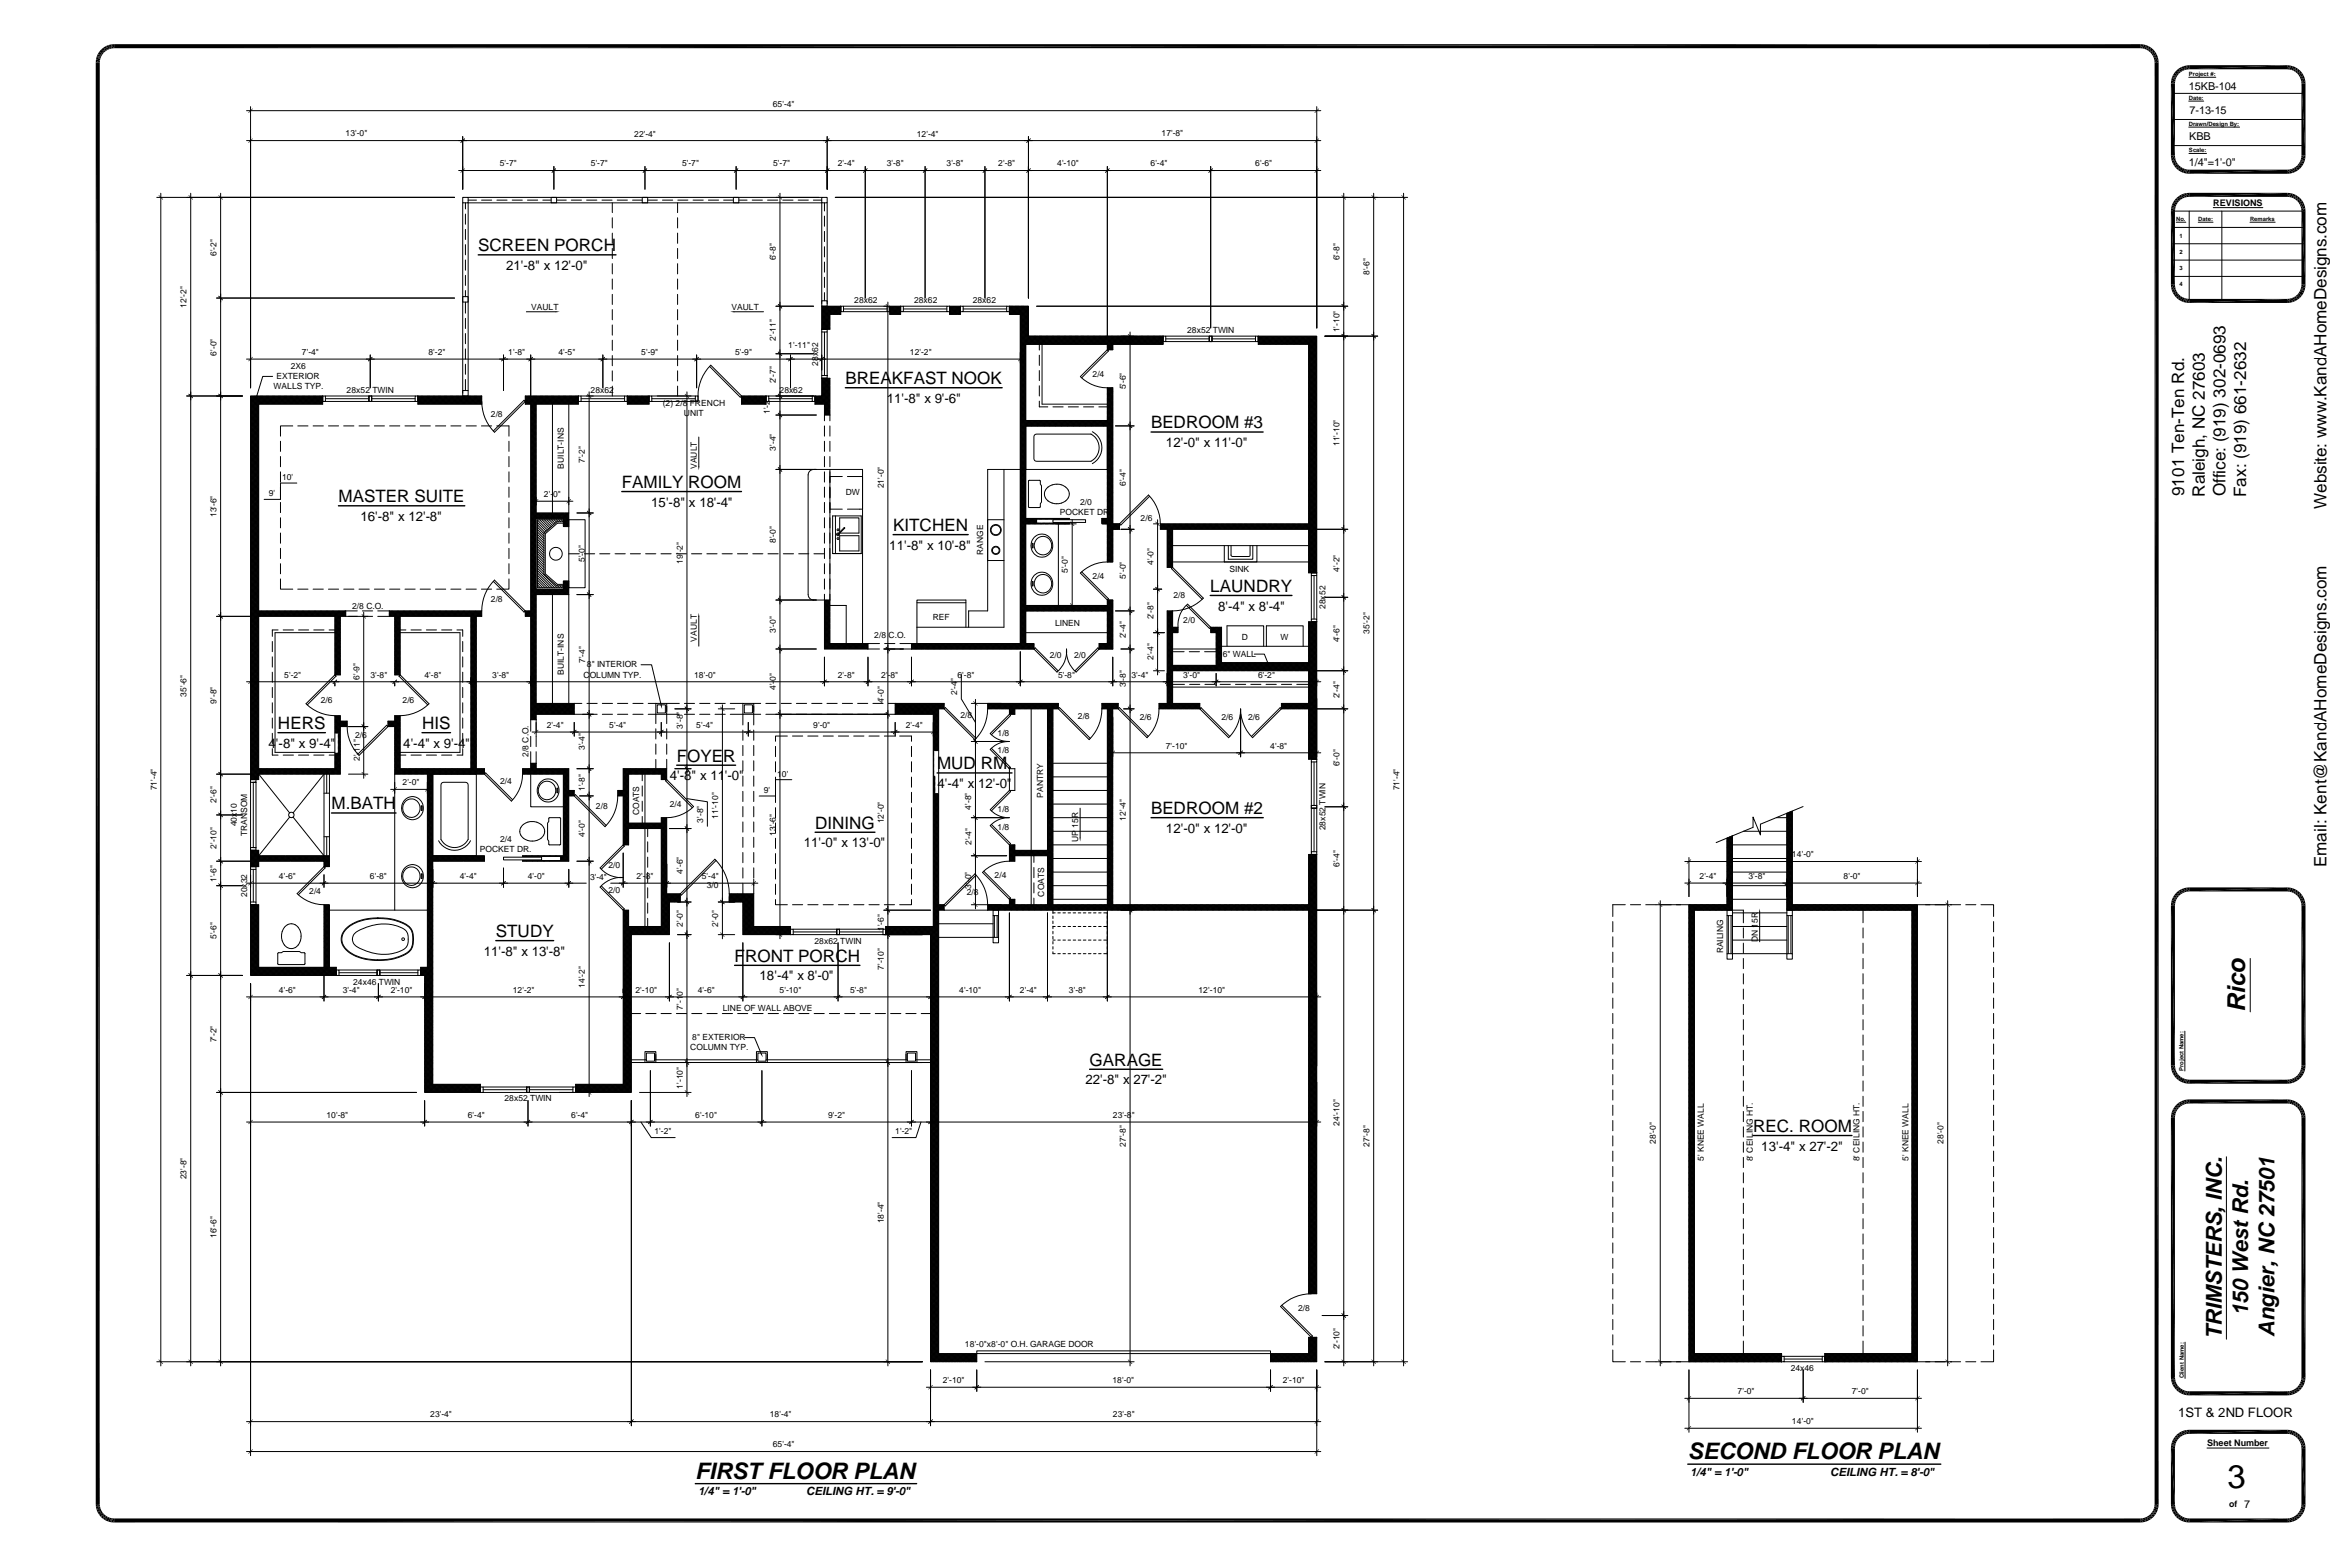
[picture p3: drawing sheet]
<svg xmlns="http://www.w3.org/2000/svg" width="914mm" height="610mm" viewBox="0 0 914 610" stroke-linecap="round" stroke-linejoin="round" font-family="sans-serif">
<defs><g id="words">
<text font-size="12.7" x="866.7" y="578.8">3</text>
<text font-size="9.6" x="873.5" y="393.7" transform="rotate(-90 873.5 393.7)">Rico</text>
<g font-size="8.8">
<text x="656.7" y="567.7">SECOND FLOOR PLAN</text>
<text x="270.6" y="575.3">FIRSTFLOOR PLAN</text>
</g>
<g font-size="8.5">
<text x="874.7" y="512" transform="rotate(-90 874.7 512)">150 West Rd.</text>
<text x="864.5" y="521" transform="rotate(-90 864.5 521)">TRIMSTERS, INC.</text>
<text x="885" y="520.1" transform="rotate(-90 885 520.1)">Angier, NC 27501</text>
</g>
<g font-size="6.6">
<text x="186.1" y="97.7">SCREEN PORCH</text>
<text x="328.9" y="149.4">BREA</text>
<text x="347" y="149.4">KFAST NOOK</text>
<text x="447.9" y="166.6">BEDROOM #3</text>
<text x="241.9" y="189.8">FAMILY</text>
<text x="267.8" y="189.8">ROOM</text>
<text x="131.7" y="195.4">MASTER SUITE</text>
<text x="849.9" y="193" transform="rotate(-90 849.9 193)">9101 Ten-Ten Rd.</text>
<text x="858" y="193.3" transform="rotate(-90 858 193.3)">Raleigh, NC 27603</text>
<text x="866" y="193.1" transform="rotate(-90 866 193.1)">Office: (919) 302-0693</text>
<text x="874" y="193.3" transform="rotate(-90 874 193.3)">Fax: (919) 661-2632</text>
<text x="905.3" y="198" transform="rotate(-90 905.3 198)">Website: www.KandAHomeDesigns.com</text>
<text x="347.5" y="206.6">KITCHEN</text>
<text x="470.9" y="230.3">LAUNDRY</text>
<text x="108.2" y="283.6">HERS</text>
<text x="164.2" y="283.6">HIS</text>
<text x="263.3" y="296.2">FOYER</text>
<text x="364.6" y="299.3">MUD</text>
<text x="381.6" y="299.3">RM.</text>
<text x="129" y="314.9">M.BATH</text>
<text x="447.9" y="316.7">BEDROOM #2</text>
<text x="317.2" y="322.3">DINING</text>
<text x="905.3" y="337.4" transform="rotate(-90 905.3 337.4)">Email: Kent@KandAHomeDesigns.com</text>
<text x="192.9" y="364.5">STUDY</text>
<text x="285.8" y="374.1">FRONT PORCH</text>
<text x="424" y="414.6">GARAGE</text>
<text x="682.2" y="440.4">REC. ROOM</text>
</g>
<g font-size="5.2">
<text x="196.9" y="104.9">21'-8&quot; x 12'-0&quot;</text>
<text x="345" y="156.6">11'-8&quot; x 9'-6&quot;</text>
<text x="453.7" y="173.9">12'-0&quot; x 11'-0&quot;</text>
<text x="253.4" y="197.1">15'-8&quot;</text>
<text x="268.1" y="197.1">x 18'-4&quot;</text>
<text x="140.3" y="202.6">16'-8&quot; x 12'-8&quot;</text>
<text x="346" y="213.8">11'-8&quot; x 10'-8&quot;</text>
<text x="474" y="237.6">8'-4&quot; x 8'-4&quot;</text>
<text x="104.5" y="290.9">4</text>
<text x="107.4" y="290.9">'</text>
<text x="108.4" y="290.9">-8&quot; x 9'-4&quot;</text>
<text x="156.9" y="290.9">4'-4&quot; x 9'-4&quot;</text>
<text x="260.6" y="303.5">4'-8&quot; x 11</text>
<text x="282.1" y="303.5">'-0&quot;</text>
<text x="364.8" y="306.6">4'-4&quot; x</text>
<text x="380.7" y="306.6">12'-0&quot;</text>
<text x="453.7" y="323.9">12'-0&quot; x 12'-0&quot;</text>
<text x="312.8" y="329.6">11'-0&quot; x 13'-0&quot;</text>
<text x="188.2" y="371.8">11'-8&quot; x 13'-8&quot;</text>
<text x="295.6" y="381.3">18'-4&quot; x 8'-0&quot;</text>
<text x="422.3" y="421.8">22'-8&quot; x</text>
<text x="441.1" y="421.8">27'-2&quot;</text>
<text x="685.3" y="447.6">13'-4&quot; x 27'-2&quot;</text>
</g>
<text font-size="5.1" x="847.6" y="551.4">1ST &amp; 2ND FLOOR</text>
<g font-size="4.4">
<text x="657.6" y="574">1/4&quot; = 1'-0&quot;</text>
<text x="712.1" y="574.3">CEILING HT. = 8'-0&quot;</text>
<text x="271.6" y="581.6">1/4&quot; = 1'-0&quot;</text>
<text x="313.7" y="581.6">CEILING HT. = 9'-0&quot;</text>
</g>
<g font-size="4.2">
<text x="851.7" y="34.8">15KB-104</text>
<text x="851.9" y="44.4">7-13-15</text>
<text x="851.8" y="54.4">KBB</text>
<text x="851.7" y="64.5">1/4&quot;=1'-0&quot;</text>
<text x="873.2" y="586.5">7</text>
</g>
<g font-size="3.5">
<text x="861.2" y="80">REVISIONS</text>
<text x="858.8" y="562.6">Sheet Number</text>
</g>
<text font-size="3.4" x="867.4" y="586.3">of</text>
<g font-size="3.3">
<text x="300.7" y="41.4">65'-4&quot;</text>
<text x="134.5" y="53.1">13'-0&quot;</text>
<text x="246.8" y="53.1">22'-4&quot;</text>
<text x="356.7" y="53.1">12'-4&quot;</text>
<text x="452" y="53.1">17'-8&quot;</text>
<text x="194.5" y="64.7">5'-7&quot;</text>
<text x="229.9" y="64.7">5'-7&quot;</text>
<text x="265.4" y="64.7">5'-7&quot;</text>
<text x="300.8" y="64.7">5'-7&quot;</text>
<text x="326" y="64.8">2'-4&quot;</text>
<text x="345" y="64.7">3'-8&quot;</text>
<text x="368.3" y="64.7">3'-8&quot;</text>
<text x="388.5" y="64.7">2'-8&quot;</text>
<text x="411.4" y="64.7">4'-10&quot;</text>
<text x="447.7" y="64.7">6'-4&quot;</text>
<text x="488.4" y="64.7">6'-6&quot;</text>
<text x="84.2" y="99.7" transform="rotate(-90 84.2 99.7)">6'-2&quot;</text>
<text x="301.9" y="101.3" transform="rotate(-90 301.9 101.3)">6'-8&quot;</text>
<text x="521.2" y="101.3" transform="rotate(-90 521.2 101.3)">6'-8&quot;</text>
<text x="532.8" y="107.1" transform="rotate(-90 532.8 107.1)">8'-6&quot;</text>
<text x="72.6" y="119.8" transform="rotate(-90 72.6 119.8)">12'-2&quot;</text>
<text x="332.4" y="117.8">28x62</text>
<text x="355.7" y="117.8">28x62</text>
<text x="378.5" y="117.8">28x62</text>
<text x="206.6" y="120.5">VAULT</text>
<text x="284.6" y="120.5">VAULT</text>
<text x="461.9" y="129.7">28x52 TWIN</text>
<text x="521.2" y="129.3" transform="rotate(-90 521.2 129.3)">1'-10&quot;</text>
<text x="301.9" y="132.6" transform="rotate(-90 301.9 132.6)">2'-11&quot;</text>
<text x="306.7" y="135.5">1'-11&quot;</text>
<text x="84.2" y="138.3" transform="rotate(-90 84.2 138.3)">6'-0&quot;</text>
<text x="113.2" y="143.4">2X6</text>
<text x="117.5" y="138.1">7'-4&quot;</text>
<text x="166.7" y="138">8'-2&quot;</text>
<text x="197.8" y="138">1'-8&quot;</text>
<text x="217.3" y="138">4'-5&quot;</text>
<text x="249.5" y="138">5'-9&quot;</text>
<text x="286" y="138">5'-9&quot;</text>
<text x="318.4" y="142.4" transform="rotate(-90 318.4 142.4)">28x62</text>
<text x="354" y="138.1">12'-2&quot;</text>
<text x="107.5" y="147.4">EXTERIOR</text>
<text x="301.9" y="149.1" transform="rotate(-90 301.9 149.1)">2'-7&quot;</text>
<text x="425.1" y="146.6">2/4</text>
<text x="106.5" y="151.4">WALLS TYP.</text>
<text x="134.9" y="153">28x52 TWIN</text>
<text x="229.8" y="152.7">28x62</text>
<text x="303.3" y="152.7">28x62</text>
<text x="438.1" y="151.5" transform="rotate(-90 438.1 151.5)">5'-6&quot;</text>
<text x="257.9" y="157.9">(2) 2/8</text>
<text x="266.1" y="161.9">UNIT</text>
<text x="268.5" y="157.9">FRENCH</text>
<text x="299.6" y="161.2" transform="rotate(-90 299.6 161.2)">1'-2&quot;</text>
<text x="191" y="162.2">2/8</text>
<text x="521.2" y="173.6" transform="rotate(-90 521.2 173.6)">11'-10&quot;</text>
<text x="301.9" y="175.3" transform="rotate(-90 301.9 175.3)">3'-4&quot;</text>
<text x="219.3" y="182.3" transform="rotate(-90 219.3 182.3)">BUILT-INS</text>
<text x="227.6" y="180.1" transform="rotate(-90 227.6 180.1)">7'-2&quot;</text>
<text x="271.1" y="182.5" transform="rotate(-90 271.1 182.5)">VAULT</text>
<text x="109.8" y="186.7">10'</text>
<text x="343.9" y="190" transform="rotate(-90 343.9 190)">21'-0&quot;</text>
<text x="438.1" y="189.1" transform="rotate(-90 438.1 189.1)">6'-4&quot;</text>
<text x="104.6" y="193">9'</text>
<text x="211.7" y="193.4">2'-0&quot;</text>
<text x="329.1" y="192.7">DW</text>
<text x="420.2" y="196.4">2/0</text>
<text x="84.2" y="201.3" transform="rotate(-90 84.2 201.3)">13'-6&quot;</text>
<text x="412.4" y="200.4">POCKET DR.</text>
<text x="443.8" y="202.5">2/6</text>
<text x="265.6" y="214.8" transform="rotate(-90 265.6 214.8)">-2&quot;</text>
<text x="301.9" y="211.3" transform="rotate(-90 301.9 211.3)">8'-0&quot;</text>
<text x="382.5" y="215.9" transform="rotate(-90 382.5 215.9)">RANGE</text>
<text x="227.6" y="218.7" transform="rotate(-90 227.6 218.7)">5'-0&quot;</text>
<text x="265.6" y="219.2" transform="rotate(-90 265.6 219.2)">19'</text>
<text x="448.8" y="219.8" transform="rotate(-90 448.8 219.8)">4'-0&quot;</text>
<text x="415.5" y="223" transform="rotate(-90 415.5 223)">5'-0&quot;</text>
<text x="425.1" y="225.3">2/4</text>
<text x="438.1" y="225.1" transform="rotate(-90 438.1 225.1)">5'-0&quot;</text>
<text x="478.4" y="222.5">SINK</text>
<text x="521.3" y="222.4" transform="rotate(-90 521.3 222.4)">4'-2&quot;</text>
<text x="456.6" y="232.8">2/8</text>
<text x="515.8" y="231.6" transform="rotate(-90 515.8 231.6)">52</text>
<text x="137" y="236.9">2/8 C.O.</text>
<text x="191" y="234">2/8</text>
<text x="515.8" y="236.9" transform="rotate(-90 515.8 236.9)">28x</text>
<text x="362.9" y="241.2">REF</text>
<text x="410.5" y="243.4">LINEN</text>
<text x="448.8" y="241" transform="rotate(-90 448.8 241)">2'-8&quot;</text>
<text x="460.4" y="242.2">2/0</text>
<text x="271.1" y="249.6" transform="rotate(-90 271.1 249.6)">VAULT</text>
<text x="301.9" y="246.3" transform="rotate(-90 301.9 246.3)">3'-0&quot;</text>
<text x="340.2" y="248.1">2/8</text>
<text x="345.8" y="248.1">C.O.</text>
<text x="438.1" y="248.4" transform="rotate(-90 438.1 248.4)">2'-4&quot;</text>
<text x="483.2" y="248.8">D</text>
<text x="498.2" y="248.8">W</text>
<text x="521.2" y="249.9" transform="rotate(-90 521.2 249.9)">4'-6&quot;</text>
<text x="532.8" y="246.6" transform="rotate(-90 532.8 246.6)">35'-2&quot;</text>
<text x="227.7" y="257.9" transform="rotate(-90 227.7 257.9)">7'-4&quot;</text>
<text x="408.5" y="256.1">2/0</text>
<text x="417.9" y="256.1">2/0</text>
<text x="448.8" y="256.8" transform="rotate(-90 448.8 256.8)">2'-4&quot;</text>
<text x="475.8" y="255.7">6&quot; WALL</text>
<text x="110.6" y="263.6">5'-2&quot;</text>
<text x="144.1" y="263.6">3'-8&quot;</text>
<text x="165.1" y="263.6">4'-8&quot;</text>
<text x="191.6" y="263.6">3'-8&quot;</text>
<text x="219.3" y="262.5" transform="rotate(-90 219.3 262.5)">BUILT-INS</text>
<text x="227" y="263.6">C</text>
<text x="228.4" y="259.6">8</text>
<text x="229.5" y="263.6">OLUMN TYP.</text>
<text x="230.3" y="259.6">&quot; INTERIOR</text>
<text x="270" y="263.6">18'-0&quot;</text>
<text x="326" y="263.6">2'-8&quot;</text>
<text x="342.9" y="263.6">2'-8&quot;</text>
<text x="372.5" y="263.6">6</text>
<text x="374.4" y="263.6">'-8&quot;</text>
<text x="411.7" y="263.6">5'-8&quot;</text>
<text x="440.3" y="263.6">3'-4&quot;</text>
<text x="460.4" y="263.6">3'-0&quot;</text>
<text x="489.5" y="263.6">6'-2&quot;</text>
<text x="139.9" y="264.5" transform="rotate(-90 139.9 264.5)">6'-9&quot;</text>
<text x="301.9" y="268.4" transform="rotate(-90 301.9 268.4)">4'-0&quot;</text>
<text x="438.1" y="267.4" transform="rotate(-90 438.1 267.4)">3'-8&quot;</text>
<text x="72.6" y="271" transform="rotate(-90 72.6 271)">35'-6&quot;</text>
<text x="84.2" y="273.8" transform="rotate(-90 84.2 273.8)">9'-8&quot;</text>
<text x="124.8" y="273.6">2/6</text>
<text x="156.6" y="273.6">2/6</text>
<text x="343.9" y="273.6" transform="rotate(-90 343.9 273.6)">4'-0&quot;</text>
<text x="372.4" y="270.4" transform="rotate(-90 372.4 270.4)">2'-4&quot;</text>
<text x="521.3" y="271.7" transform="rotate(-90 521.3 271.7)">2'-4&quot;</text>
<text x="373.7" y="279.3">2/8</text>
<text x="419.4" y="279.8">2/8</text>
<text x="443.5" y="280.1">2/6</text>
<text x="475.2" y="280.1">2/6</text>
<text x="485.6" y="280.1">2/6</text>
<text x="138.2" y="286.9">2/6</text>
<text x="212.7" y="283.2">2'-4&quot;</text>
<text x="237.1" y="283.2">5'-4&quot;</text>
<text x="265.6" y="283.4" transform="rotate(-90 265.6 283.4)">3'-8&quot;</text>
<text x="270.9" y="283.2">5'-4&quot;</text>
<text x="316.4" y="283.2">9'-0&quot;</text>
<text x="352.4" y="283.2">2'-4&quot;</text>
<text x="388.2" y="286.2">1/8</text>
<text x="227.6" y="291.8" transform="rotate(-90 227.6 291.8)">3'-4&quot;</text>
<text x="388.2" y="293.1">1/8</text>
<text x="453.6" y="291.2">7'-10&quot;</text>
<text x="494.3" y="291.2">4'-8&quot;</text>
<text x="140" y="296.1" transform="rotate(-90 140 296.1)">2'-11&quot;</text>
<text x="205.7" y="294.5" transform="rotate(-90 205.7 294.5)">2/8 C.O.</text>
<text x="521.2" y="298.1" transform="rotate(-90 521.2 298.1)">6'-0&quot;</text>
<text x="156.6" y="305.4">2'-0&quot;</text>
<text x="194.6" y="304.9">2/4</text>
<text x="302.4" y="302.1">1</text>
<text x="304.3" y="302.1">0'</text>
<text x="61" y="307.5" transform="rotate(-90 61 307.5)">71'-4&quot;</text>
<text x="227.6" y="307.8" transform="rotate(-90 227.6 307.8)">1'-8&quot;</text>
<text x="297.2" y="308.4">9'</text>
<text x="405.9" y="310.4" transform="rotate(-90 405.9 310.4)">PANTRY</text>
<text x="544.5" y="307.5" transform="rotate(-90 544.5 307.5)">71'-4&quot;</text>
<text x="84.2" y="312.4" transform="rotate(-90 84.2 312.4)">2'-6&quot;</text>
<text x="92.2" y="316.2" transform="rotate(-90 92.2 316.2)">10</text>
<text x="231.9" y="314.7">2/8</text>
<text x="248.8" y="317.1" transform="rotate(-90 248.8 317.1)">COATS</text>
<text x="260.6" y="313.8">2/4</text>
<text x="377.9" y="315" transform="rotate(-90 377.9 315)">4'-8&quot;</text>
<text x="388.2" y="315.8">1/8</text>
<text x="515.8" y="313.1" transform="rotate(-90 515.8 313.1)">TWIN</text>
<text x="92.2" y="321.5" transform="rotate(-90 92.2 321.5)">40x</text>
<text x="273.6" y="320" transform="rotate(-90 273.6 320)">3'-8&quot;</text>
<text x="279.4" y="318.6" transform="rotate(-90 279.4 318.6)">11'-10&quot;</text>
<text x="343.9" y="320.3" transform="rotate(-90 343.9 320.3)">12'-0&quot;</text>
<text x="388.2" y="322.7">1/8</text>
<text x="438.1" y="319.3" transform="rotate(-90 438.1 319.3)">12'-4&quot;</text>
<text x="515.8" y="323" transform="rotate(-90 515.8 323)">28x52</text>
<text x="96.2" y="325.2" transform="rotate(-90 96.2 325.2)">TRANSOM</text>
<text x="194.6" y="327.4">2/4</text>
<text x="227.6" y="325.6" transform="rotate(-90 227.6 325.6)">4'-0&quot;</text>
<text x="301.9" y="325.1" transform="rotate(-90 301.9 325.1)">13'-6&quot;</text>
<text x="378" y="328.8" transform="rotate(-90 378 328.8)">2'-4&quot;</text>
<text x="419.5" y="327.5" transform="rotate(-90 419.5 327.5)">UP 15R</text>
<text x="84.2" y="330.2" transform="rotate(-90 84.2 330.2)">2'-10&quot;</text>
<text x="186.7" y="331.3">POCKET DR.</text>
<text x="697.3" y="333.5">14'-0&quot;</text>
<text x="108.5" y="342">4'-6&quot;</text>
<text x="143.9" y="342">6'-8&quot;</text>
<text x="205.4" y="342">4'-0&quot;</text>
<text x="236.8" y="337.9">2/0</text>
<text x="247.6" y="342">2'-8&quot;</text>
<text x="265.6" y="339.9" transform="rotate(-90 265.6 339.9)">4'-6&quot;</text>
<text x="273" y="342">5'-4&quot;</text>
<text x="387" y="341.7">2/4</text>
<text x="521.2" y="337.3" transform="rotate(-90 521.2 337.3)">6'-4&quot;</text>
<text x="661.3" y="342">2'-4&quot;</text>
<text x="680.3" y="341.9">3'-8&quot;</text>
<text x="717.4" y="341.9">8'-0&quot;</text>
<text x="84.2" y="343.2" transform="rotate(-90 84.2 343.2)">1'-6&quot;</text>
<text x="120.3" y="347.7">2/4</text>
<text x="178.9" y="342">4'-4&quot;</text>
<text x="229.6" y="342.3">3'-4&quot;</text>
<text x="236.8" y="347.3">2/0</text>
<text x="275" y="345.5">3/0</text>
<text x="377.9" y="345.7" transform="rotate(-90 377.9 345.7)">3'-0&quot;</text>
<text x="96.2" y="349" transform="rotate(-90 96.2 349)">20x32</text>
<text x="376.2" y="348.3">2/8</text>
<text x="406.2" y="348.8" transform="rotate(-90 406.2 348.8)">COATS</text>
<text x="84.2" y="365.3" transform="rotate(-90 84.2 365.3)">5'-6&quot;</text>
<text x="265.6" y="360.6" transform="rotate(-90 265.6 360.6)">2'-0&quot;</text>
<text x="279.4" y="360.6" transform="rotate(-90 279.4 360.6)">2'-0&quot;</text>
<text x="343.9" y="362.2" transform="rotate(-90 343.9 362.2)">1'-6&quot;</text>
<text x="316.9" y="367.1">28x62</text>
<text x="327" y="367.1">TWIN</text>
<text x="670.5" y="370.9" transform="rotate(-90 670.5 370.9)">RAILING</text>
<text x="683.9" y="366.6" transform="rotate(-90 683.9 366.6)">DN 15R</text>
<text x="343.9" y="377.3" transform="rotate(-90 343.9 377.3)">7'-10&quot;</text>
<text x="137.4" y="383.2">24x46</text>
<text x="147.4" y="383.2">TWIN</text>
<text x="108.5" y="386.2">4'-6&quot;</text>
<text x="133.3" y="386.2">3'-4&quot;</text>
<text x="152" y="386.2">2'-10&quot;</text>
<text x="199.5" y="386.2">12'-2&quot;</text>
<text x="227.6" y="384.3" transform="rotate(-90 227.6 384.3)">14'-2&quot;</text>
<text x="247.3" y="386.2">2'-10&quot;</text>
<text x="265.6" y="387.3" transform="rotate(-90 265.6 387.3)">0&quot;</text>
<text x="271.5" y="386.2">4'-6&quot;</text>
<text x="303.4" y="386.2">5'-10&quot;</text>
<text x="330.8" y="386.2">5'-8&quot;</text>
<text x="373.3" y="386.2">4'-10&quot;</text>
<text x="396.9" y="386.2">2'-4&quot;</text>
<text x="415.9" y="386.2">3'-8&quot;</text>
<text x="466.3" y="386.2">12'-10&quot;</text>
<text x="265.6" y="392.7" transform="rotate(-90 265.6 392.7)">7'-1</text>
<text x="281.2" y="393.2">LINE OF WALL ABOVE</text>
<text x="84.2" y="405.6" transform="rotate(-90 84.2 405.6)">7'-2&quot;</text>
<text x="269.4" y="404.5">8&quot; EXTERIOR</text>
<text x="268.6" y="408.5">COLUMN TYP.</text>
<text x="265.6" y="423.5" transform="rotate(-90 265.6 423.5)">1'-10&quot;</text>
<text x="196.3" y="428.5">28x52</text>
<text x="206.3" y="428.5">TWIN</text>
<text x="127" y="434.8">10'-8&quot;</text>
<text x="182" y="434.8">6'-4&quot;</text>
<text x="222.2" y="434.8">6'-4&quot;</text>
<text x="270.6" y="434.8">6'-10&quot;</text>
<text x="322.2" y="434.8">9'-2&quot;</text>
<text x="433" y="434.8">23'-8&quot;</text>
<text x="254.6" y="441">1'-2&quot;</text>
<text x="348.4" y="441">1'-2&quot;</text>
<text x="521.2" y="438.1" transform="rotate(-90 521.2 438.1)">24'-10&quot;</text>
<text x="438.1" y="446.2" transform="rotate(-90 438.1 446.2)">27'-8&quot;</text>
<text x="532.8" y="446.2" transform="rotate(-90 532.8 446.2)">27'-8&quot;</text>
<text x="644.4" y="445.1" transform="rotate(-90 644.4 445.1)">28'-0&quot;</text>
<text x="756.2" y="445.1" transform="rotate(-90 756.2 445.1)">28'-0&quot;</text>
<text x="662.9" y="451.6" transform="rotate(-90 662.9 451.6)">5' KNEE WALL</text>
<text x="682" y="451.8" transform="rotate(-90 682 451.8)">8' CEILING HT.</text>
<text x="723.6" y="451.8" transform="rotate(-90 723.6 451.8)">8' CEILING HT.</text>
<text x="742.7" y="451.6" transform="rotate(-90 742.7 451.6)">5' KNEE WALL</text>
<text x="72.6" y="458.9" transform="rotate(-90 72.6 458.9)">23'-8&quot;</text>
<text x="343.9" y="475.9" transform="rotate(-90 343.9 475.9)">18'-4&quot;</text>
<text x="84.2" y="481.7" transform="rotate(-90 84.2 481.7)">16'-6&quot;</text>
<text x="505.1" y="510.1">2/8</text>
<text x="375.5" y="524">18'-0&quot;x8'-0&quot; O.H. GARAGE DOOR</text>
<text x="521.2" y="525" transform="rotate(-90 521.2 525)">2'-10&quot;</text>
<text x="696.8" y="533.5">24x</text>
<text x="702.1" y="533.5">46</text>
<text x="366.9" y="538.1">2'-10&quot;</text>
<text x="432.9" y="538.1">18'-0&quot;</text>
<text x="499.2" y="538.1">2'-10&quot;</text>
<text x="676.1" y="542.3">7'-0&quot;</text>
<text x="720.6" y="542.3">7'-0&quot;</text>
<text x="167.4" y="551.4">23'-4&quot;</text>
<text x="299.5" y="551.4">18'-4&quot;</text>
<text x="433" y="551.4">23'-8&quot;</text>
<text x="697.3" y="554">14'-0&quot;</text>
<text x="300.7" y="563.1">65'-4&quot;</text>
</g>
<g font-size="2.3">
<text x="851.7" y="29.5">Project #:</text>
<text x="851.7" y="38.9">Date:</text>
<text x="851.7" y="48.9">Drawn/Design By:</text>
<text x="851.7" y="59.2">Scale:</text>
<text x="846.8" y="86">No.</text>
<text x="855.3" y="86">Date:</text>
<text x="875.5" y="86">Remarks</text>
<text x="848.1" y="92.5">1</text>
<text x="848.1" y="98.8">2</text>
<text x="848" y="105.2">3</text>
<text x="848" y="111.4">4</text>
<text x="849.6" y="416.6" transform="rotate(-90 849.6 416.6)">Project Name:</text>
<text x="849.7" y="536.2" transform="rotate(-90 849.7 536.2)">Client Name:</text>
</g>
</g></defs>
<g fill="none" stroke="#000" stroke-width=".39">
<path d="M839.1 24.3h.1M845.5 36.3h50.8M851.7 39.3h5.8M851.7 30.1h10.5M95.9 54.7h418M95.9 43.1h418M97.5 41.5v109.4M180 53.1v20.5M321.9 53.1v20.5M400.2 53.1v62.9M512.4 41.5v86.1M845.5 56.6h50.8"/>
<path d="M845.5 46.5h50.8M851.7 49.4h19.7M851.7 59.7h6.9M61 76.8h115.9M62.6 75.2v456.2M74.2 75.2v456.2M85.9 75.2v456.2M178.5 66.3h335.4M180 76.8h2.2v2.1h-2.2zM180 78.9v74.1M181.1 78.9v2.4M182.2 76.8h137.5"/>
<path d="M182.2 77.9h3.2M187.4 77.9h3.9M193.3 77.9h4M199.3 77.9h3.9M205.2 77.9h4M211.2 77.9h3.3M214.5 76.8h2.1v2.1h-2.1zM215.5 64.8v8.8M216.6 77.9h3.7M222.3 77.9h4M228.3 77.9h3.9M234.2 77.9h4"/>
<path d="M238.3 78.9v3.8M240.2 77.9h3.9M246.1 77.9h3.8M249.9 76.8h2.1v2.1h-2.1zM251 64.8v8.8M252 77.9h3.8M257.8 77.9h3.9M263.7 78.9v3.8M263.7 77.9h4M269.7 77.9h3.9M275.6 77.9h4M281.6 77.9h3.8"/>
<path d="M285.4 76.8h2.1v2.1h-2.1zM286.4 64.8v8.8M287.5 77.9h3.2M292.7 77.9h4M298.7 77.9h3.9M303.5 75.2v290M304.6 77.9h4M310.6 77.9h3.9M316.5 77.9h3.2M319.7 76.8h2.2v2.1h-2.2zM320.8 78.9v3.2M321.9 78.9v39.2"/>
<path d="M325 76.8h222.7M336.7 64.8v51.2M360 64.8v51.2M383.2 64.8v51.2M430.9 64.8v66M471.1 64.8v62.8M522.9 75.2v456.2M534.5 75.2v456.2M546.1 75.2v456.2M181.1 83.3v3.9M181.1 89.2v4M181.1 95.2v3.9"/>
<path d="M238.3 84.7v4M238.3 90.7v4M238.3 96.6v4M263.7 84.7v4M263.7 90.7v4M263.7 96.6v4M320.8 84.1v3.9M320.8 90v4M320.8 96v3.9M845.5 94.8h50.8M845.5 88.5h50.8M845.5 82.1h50.8"/>
<path d="M846.8 86.4h3.7M851.8 82.1v34.4M855.3 86.4h5.8M861.2 80.8h19.3M864.5 82.1v34.4M875.5 86.4h9.8M84.3 116h92.6M180 115.4h2.2v2.1h-2.2zM181.1 101.1v4M181.1 107.1v3.9M181.1 113v2.4M181.1 117.5v4.3"/>
<path d="M238.3 102.6v4M238.3 108.5v4M238.3 114.5v3.9M263.7 102.6v4M263.7 108.5v4M263.7 114.5v3.9M301.9 119.1h14.7M319.7 117h2.2v2.1h-2.2zM319.7 119.1l3.2 3.2M319.7 118.1v-39.2h-137.5v73M320.2 119.1l-.5 .4 3.2 3.3M320.2 119.1l3.2 3.2"/>
<path d="M320.6 119.1l-.9 .9 3.2 3.2M320.7 119.1l3.1 3.2M320.8 101.9v4M320.8 107.9v3.9M320.8 113.8v3.2M321.6 119.1l-1.9 1.8M321.6 119.1l3.2 3.2M322 119.1l-2.3 2.3M322.1 119.1l3.2 3.2M322.5 119.1l-2.8 2.8 3.2 3.2M322.6 119.1l3.2 3.2M323 119.1l-3.3 3.2 3.2 3.3"/>
<path d="M323 119.1l3.2 3.2M323.4 119.1l-3.7 3.7M323.5 119.1l3.2 3.2M324.4 119.1l-4.7 4.6 3.2 3.3M324.4 119.1l2.8 2.7M324.8 119.1l-5.1 5.1 3.2 3.2M324.9 119.1l2.3 2.3M325.3 119.1l-5.6 5.6 3.2 3.2M325.4 119.1l1.8 1.8M325.8 119.1l-6.1 6M325.8 119.1l1.4 1.3M326.7 119.1l-3.2 3.2"/>
<path d="M326.8 119.1l.4 .5-2.8 2.7M327.2 119.1h-7.5v9h3.2v-5.8M327.2 120l-1-.9-3.2 3.2M327.2 119.1l-3.2 3.2M327.2 119.1v3.2M328.2 119.1h16.9M345.1 119.1h1.1v2.1h-1.1zM345.5 117.5v413.9M346.2 119.8l2.5 2.5M346.2 119.4l2.9 2.9M346.2 119.1h4.2v3.2h-4.2zM346.3 119.1l-.1 .2"/>
<path d="M346.4 119.1l3.2 3.2M346.8 119.1l-.6 .6M346.9 119.1l3.2 3.2M347.3 119.1l-1.1 1.1M347.3 119.1l3.1 3.1M348.2 119.1l-2 2M348.3 119.1l2.1 2.2M349.2 119.1l-3 2.9M349.2 119.1l1.2 1.3M349.6 119.1l-3.1 3.2M349.7 119.1l.7 .7M350.4 119.1h1.1v2.1h-1.1z"/>
<path d="M350.4 119.4l-.3-.3-3.2 3.2M350.4 119.3l-3 3M350.4 119.7l-2.5 2.6M351.5 119.1h16.9M369.5 119.8l2.5 2.5M369.5 119.3l3 3M369.5 119.1h4.2v3.2h-4.2zM369.7 119.1l-.2 .2M369.8 119.1l3.2 3.2M370.2 119.1l-.7 .7M370.3 119.1l3.2 3.2M370.7 119.1l-1.2 1.2 2.1 2"/>
<path d="M370.8 119.1l2.9 3M371.1 119.1l-1.6 1.7M371.2 119.1l2.5 2.5M371.6 119.1l-2.1 2.1M371.7 119.1l2 2.1M372.1 119.1l-2.6 2.6M372.2 119.1l1.5 1.6-1.5 1.6M373 119.1l-3.2 3.2M373.1 119.1l.6 .7M373.5 119.1l-3.2 3.2M373.5 119.1l.2 .2M373.7 119.1h1.1v2.1h-1.1z"/>
<path d="M373.7 119.3l-2.9 3M373.7 119.8l-2.5 2.5M374.8 119.1h16.9M392.8 119.1h7.4v11.7h52.3M392.8 119.6l2.6 2.7M392.8 119.2l3.1 3.1M392.8 119.1v3.2M393.1 119.1l-.3 .4M393.2 119.1l3.2 3.2M393.6 119.1l-.8 .8M393.7 119.1l3.1 3.2M394 119.1l-1.2 1.3"/>
<path d="M394.1 119.1l6.1 6.1M394.5 119.1l-1.7 1.8M394.6 119.1l5.6 5.6-3.2 3.1M395 119.1l-2.2 2.2M395.1 119.1l5.1 5.1-3.2 3.2M395.4 119.1l-2.6 2.7M395.5 119.1l4.7 4.6-3.2 3.2M395.9 119.1l-3.1 3.2M396 119.1l4.2 4.2M396.4 119.1l-3.2 3.2M396.5 119.1l3.7 3.8M397.8 119.1l-3.2 3.2"/>
<path d="M397.8 119.1l2.4 2.4M398.3 119.1l-3.2 3.2M398.3 119.1l1.9 1.9M398.7 119.1l-3.1 3.2M398.8 119.1l1.4 1.4M399.2 119.1l-3.2 3.2M399.3 119.1l.9 1M400.1 119.1l-3.1 3.2M400.2 120l-3.2 3.2M403.4 119.1h121M845.5 107.5h50.8M845.5 101.2h50.8"/>
<path d="M95.9 139.7h302.7M144.1 138.1v12.8M181.1 123.8v4M181.1 129.8v3.9M181.1 135.7v4M195.9 138.1v13.8M204.8 121.3h11.4M206.5 138.1v16M234.6 138.1v12.8M238.3 120.4v4M238.3 126.4v4M238.3 132.3v4"/>
<path d="M238.3 138.3v4M263.7 120.4v4M263.7 126.4v4M263.7 132.3v4M263.7 138.3v4M271.1 138.1v12.8M285.7 121.3h11.4M301.9 137.6h14.7M307.6 138.1v12.8M319.7 128.1h2.2v1.1h-2.2zM319.7 128l.2 .1M319.7 127.5l.6 .6"/>
<path d="M319.7 125.6l2.5 2.5M319.7 125.2l3 2.9M319.7 123.3l3.2 3.2M319.7 122.9l3.2 3.1M319.7 121.5l3.2 3.1M319.7 121l3.2 3.2M319.7 129.2v16.9M320.8 129.2v16.9M321.9 129.2v18h-2.2v-1.1h2.2M322.9 122.4l-3.2 3.2M322.9 122.9l-3.2 3.2 2 2M322.9 123.4l-3.2 3.1 1.6 1.6"/>
<path d="M322.9 123.8l-3.2 3.2 1.1 1.1M322.9 124.3l-3.2 3.2M322.9 124.8l-3.2 3.1M322.9 125.2l-2.9 2.9M322.9 125.7l-2.4 2.4M322.9 126.2l-1.9 1.9M322.9 126.7l-1.5 1.4M322.9 127.1l-1 1M322.9 127.6l-.5 .5M322.9 128.1h-.1M322.9 122.3h4.3M324.3 122.3l-3.2-3.2-1.4 1.4 3.2 3.2"/>
<path d="M327.2 122.3l-3.3-3.2-4.2 4.2M327.2 120.1l-2.3 2.2M327.2 120.5l-1.8 1.8M327.2 121l-1.4 1.3M327.2 121.5l-.9 .8M327.2 121.9l-.4 .4M328.2 121.2v-2.1h-1v2.1h17.9M328.2 120.2h16.9M346.2 120.6l1.5-1.5 2.7 2.7M346.2 122.2l.1 .1M346.2 121.7l.6 .6M346.2 121.2l1.1 1.1"/>
<path d="M346.2 120.8l1.5 1.5M346.2 120.3l2 2M350.4 120.8l-1.7-1.7-2.5 2.5M350.4 120.2l-2.1 2.1M350.4 120.6l-1.6 1.7M350.4 121.1l-1.2 1.2M350.4 121.6l-.7 .7M350.4 122l-.2 .3M351.5 121.2h18v-2.1h-1.1v2.1M351.5 120.2h16.9M369.5 122.2l3-3.1 1.2 1.1-2 2.1M369.5 122.1l.2 .2"/>
<path d="M369.5 121.6l.7 .7M369.5 121.2l1.1 1.1M369.5 120.7l1.6 1.6M373.7 121.2l-1.1 1.1M373.7 121.7l-.6 .6M373.7 122.1l-.2 .2M374.8 121.2h18v-2.1h-1.1v2.1M374.8 120.2h16.9M392.8 122l.3 .3M392.8 121.5l.8 .8M392.8 121l1.2 1.3M392.8 120.6l1.7 1.7"/>
<path d="M392.8 120.1l2.2 2.2M392.8 122.3h4.2M393.7 122.3l3.2-3.2 3.3 3.3-3.2 3.1M394.2 122.3l3.2-3.2 2.8 2.8-3.2 3.2M396.5 122.3l3.2-3.2 .5 .5-3.2 3.1M397 122.9l3.2 3.2-3.2 3.1M397 123.4l3.2 3.1-3.2 3.3M397 123.9l3.2 3.1-3.2 3.2M397 139.8l2.1 2.1M397 139.3l2.1 2.1M397 138.9l2.1 2.1M397 138.4l2.1 2.1"/>
<path d="M397 137.9l2.1 2.1M397 137.4l2.1 2.1M397 136.9l2.1 2.2M397 136.5l2.1 2.1M397 136l2.1 2.1M397 135.6l2.1 2.1M397 135.1l2.1 2.1M397 134.6l2.1 2.1M397 134.2l2.1 2.1M397 133.7l2.1 2.1M397 133.2l2.1 2.1M397 132.8l2.1 2.1"/>
<path d="M397 132.3l2.1 2.1M397 131.8l2.1 2.1M397 131.4l2.6 2.5M397 130.9l3 3M397 130.4l3.5 3.5M397 130l4 3.9M397 129.5l4.4 4.4M397 129l4.9 4.9M397 128.6l5.4 5.3M397 128.1l5.8 5.8M397 127.6l6.3 6.3M397 127.1l3.2 3.2"/>
<path d="M397 126.7l3.2 3.2M397 126.2l3.2 3.2M397 125.7l3.2 3.2M397 125.3l3.2 3.2M397 124.8l3.2 3.2M397 124.3l3.2 3.3M397 122.5l3.2 3.1M397 122.3v128.1h-46.8M399.1 134.6l-2.1 2.1M399.1 135.6l-2.1 2.1M399.1 136l-2.1 2.1M399.1 137l-2.1 2.1"/>
<path d="M399.1 137.9l-2.1 2.1M399.1 139.3l-2.1 2.1M399.1 134.2l-2.1 2.1M399.1 135.1l-2.1 2.1M399.1 136.5l-2.1 2.1M399.1 137.5l-2.1 2.1M399.1 138.4l-2.1 2.1M399.1 138.9l-2.1 2.1M399.1 139.8l-2.1 2.1M399.1 133.9v29.7M399.3 133.9l3.2-3.1 3.2 3.1M399.8 133.9l3.2-3.1 3.1 3.1"/>
<path d="M400.2 120.9l-3.2 3.2M400.2 123.3l-3.2 3.1M400.2 125.1l-3.2 3.2M400.2 125.6l-3.2 3.2M400.2 120.4l-3.2 3.3M400.2 121.4l-3.2 3.2M400.2 122.8l-3.2 3.2M400.2 127.5l-3.2 3.2M400.2 127.9l-3.2 3.2M400.2 128.4l-3.2 3.2M400.2 128.9l-3.2 3.2M400.2 129.3l-3.2 3.2"/>
<path d="M400.2 129.8l-3.2 3.2M400.2 130.3l-3.2 3.2M400.2 130.8l-3.2 3.1M400.3 133.9l3.1-3.1 3.2 3.1M400.6 130.8l3.2 3.1M400.6 130.8l-3.6 3.6M400.7 133.9l3.2-3.1 3.2 3.1M401.2 133.9l3.2-3.1 3.1 3.1M401.7 133.9l3.2-3.1 3.1 3.1M403.1 133.9l3.2-3.1 3.1 3.1M403.6 133.9l3.1-3.1 3.2 3.1M404 133.9l3.2-3.1 3.1 3.1"/>
<path d="M404.3 133.9l-3.2-3.1-4.1 4.1M404.4 133.9v2.3M404.4 138.2v4M404.7 133.9l-3.1-3.1-4.6 4.5M405.2 133.9l-3.2-3.1-5 5M405.3 130.8l3.2 3.1M405.3 130.8l-3.1 3.1M405.8 130.8l3.1 3.1M405.8 130.8l-3.2 3.1M405.9 133.9l3.2-3.1 3.1 3.1M406.4 133.9l3.1-3.1 3.2 3.1M407.3 133.9l3.2-3.1 3.1 3.1"/>
<path d="M407.6 130.8l3.2 3.1M407.7 130.8l-3.2 3.1M407.8 133.9l3.1-3.1 3.2 3.1M408.1 130.8l3.2 3.1M408.1 130.8l-3.1 3.1M408.2 133.9l3.2-3.1 3.2 3.1M408.7 133.9l3.2-3.1 3.1 3.1M409.2 133.9l3.1-3.1 3.2 3.1M409.6 133.9l3.2-3.1 3.2 3.1M410 130.8l3.1 3.1M410 130.8l-3.2 3.1M410.1 133.9l3.2-3.1 3.1 3.1"/>
<path d="M410.5 133.9l3.2-3.1 3.2 3.1M411.1 133.9l3.1-3.1 3.2 3.1M411.5 133.9l3.2-3.1 3.1 3.1M411.7 133.9l-3.1-3.1-3.2 3.1 .1 23.3h25.4M412.9 133.9l3.2-3.1 3.1 3.1M413.4 133.9l3.2-3.1 3.1 3.1M413.9 133.9l3.1-3.1 3.2 3.1M415.1 130.8l3.2 3.1M415.2 130.8l-3.2 3.1M415.2 133.9l3.2-3.1 3.2 3.1M415.6 130.8l3.2 3.1M415.6 130.8l-3.1 3.1"/>
<path d="M415.7 133.9l3.2-3.1 3.1 3.1M416.2 133.9l3.2-3.1 3.1 3.1M417.1 133.9l3.2-3.1 3.2 3.1M417.4 130.8l3.2 3.1M417.5 130.8l-3.2 3.1M417.6 133.9l3.2-3.1 3.1 3.1M417.9 130.8l3.2 3.1M418 130.8l-3.2 3.1M418 133.9l3.2-3.1 3.2 3.1M418.5 133.9l3.2-3.1 3.2 3.1M419 133.9l3.1-3.1 3.2 3.1M419.4 133.9l3.2-3.1 3.2 3.1"/>
<path d="M419.8 130.8l3.2 3.1M419.8 130.8l-3.2 3.1M419.9 133.9l3.2-3.1 3.2 3.1M420.4 133.9l3.1-3.1 3.2 3.1M420.9 133.9l3.2-3.1 3.1 3.1M421.3 133.9l3.2-3.1 3.2 3.1M422.7 133.9l3.2-3.1 3.1 3.1M423.2 133.9l3.2-3.1 3.1 3.1M423.7 133.9l3.1-3.1 3.2 3.1M424.9 130.8l3.2 3.1M425 130.8l-3.2 3.1M425.1 133.9l3.1-3.1 4.8 4.8"/>
<path d="M425.4 130.8l3.2 3.1M425.4 130.8l-3.1 3.1M425.5 133.9l3.2-3.1 4.3 4.3M426.9 133.9l3.2-3.1 3.2 3.1M427.3 130.8l3.1 3.1M427.3 130.8l-3.2 3.1M427.4 133.9l3.2-3.1 3.1 3.1M427.7 130.8l5.3 5.2M427.8 130.8l-3.2 3.1M427.9 133.9l3.1-3.1 3.2 3.1M428.3 133.9l3.2-3.1 3.2 3.1M428.8 133.9l3.2-3.1 3.1 3.1"/>
<path d="M429.1 130.8l3.9 3.8M429.2 130.8l-3.2 3.1M429.3 133.9l3.1-3.1 3.2 3.1M429.6 130.8l3.4 3.3M429.6 130.8l-3.1 3.1M429.7 133.9l3.2-3.1 3.2 3.1M430.2 133.9l3.2-3.1 3.1 3.1M430.7 133.9l3.2-3.1 3.1 3.1M430.9 135.8l.3 .3M430.9 135.3l.7 .8M430.9 134.8l1.2 1.3M430.9 134.4l1.7 1.7"/>
<path d="M433 134.5l-1.6 1.6M433 135.4l-.7 .7M433 135.8l-.2 .3M433 134.9l-1.2 1.2M433.5 133.9l3.2-3.1 3.1 3.1M434.8 130.8l3.1 3.1M434.8 130.8l-3.9 3.9M434.9 133.9l3.2-3.1 3.1 3.1M435.2 130.8l3.2 3.1M435.3 130.8l-4.4 4.4M435.4 133.9l3.1-3.1 3.2 3.1M436.2 130.8l3.1 3.1"/>
<path d="M436.2 130.8h5.1M436.2 130.8l-5.3 5.3M436.3 133.9l3.2-3.1 3.1 3.1M436.8 133.9l3.1-3.1 3.2 3.1M437.1 130.8l3.2 3.1M437.1 130.8l-3.1 3.1M437.2 133.9l3.2-3.1 3.2 3.1M437.5 133.9l-3.2-3.1-3.4 3.4M437.6 130.8l3.1 3.1M437.6 130.8l-3.2 3.1M437.7 133.9l3.2-3.1 3.1 3.1M438.1 133.9l3.2-3.1 3.2 3.1"/>
<path d="M438.6 133.9l3.2-3.1 3.2 3.1M438.9 133.9l-3.2-3.1-4.8 4.8M439 130.8l3.1 3.1M439 130.8l-3.2 3.1M439.1 133.9l3.2-3.1 3.1 3.1M439.5 133.9l3.2-3.1 3.2 3.1M439.7 129.2v402.2M440.1 133.9l3.1-3.1 3.2 3.1M440.5 133.9l3.2-3.1 3.1 3.1M441 133.9l3.2-3.1 3.1 3.1M442.4 133.9l3.2-3.1 3.1 3.1M442.8 133.9l3.2-3.1 3.2 3.1"/>
<path d="M444.2 133.9l3.2-3.1 3.2 3.1M444.6 130.8l3.2 3.1M444.6 130.8l-3.1 3.1M444.7 133.9l3.2-3.1 3.1 3.1M445.1 130.8l3.1 3.1M445.1 130.8l-3.2 3.1M445.2 133.9l3.2-3.1 3.1 3.1M446.1 133.9l3.2-3.1 3.2 3.1M446.4 130.8l3.2 3.1M446.5 130.8l-3.2 3.1M446.6 133.9l3.1-3.1 2.8 2.8-.3 .3M446.9 130.8l3.2 3.1"/>
<path d="M447 130.8l-3.2 3.1M448 133.9l3.1-3.1 1.4 1.4-1.7 1.7M448.4 133.9l3.2-3.1 .9 .9-2.2 2.2M448.8 130.8l3.2 3.1M448.8 130.8l-3.2 3.1M452.5 132.7l-1.8-1.9-3.2 3.1M452.5 131.3l-.4-.5-3.2 3.1M452.5 130.8l-3.1 3.1M452.5 130.8v3.1h-19.5v2.2h-2.1v-2.2h-31.8M452.5 133.1l-2.3-2.3-3.2 3.1M452.5 131.2l-2.6 2.7M452.5 132.6l-1.2 1.3"/>
<path d="M452.5 133.1l-.8 .8M453.6 130.8h16.9v2.1h-18v-2.1h1.1v2.1M453.6 131.8h16.9M470.5 130.8h1.1v2.1h-1.1zM471.6 131.8h16.9M488.5 130.8h-16.9v2.1h18v-2.1h-1.1v2.1M489.6 133.9v-3.1h22.8v92M489.6 131.1l.4-.3 3.1 3.1M489.6 131.6l.8-.8 3.2 3.1M489.6 132.1l1.3-1.3 3.2 3.1M489.6 133l2.3-2.2 3.1 3.1M489.6 133.5l2.7-2.7 3.2 3.1"/>
<path d="M489.6 133.7l.2 .2M489.6 133.2l.7 .7M489.6 132.8l1.2 1.1M489.6 132.3l1.7 1.6M489.6 131.8l2.1 2.1M489.6 131.4l2.6 2.5M489.6 130.9l3.1 3M489.6 133.9h19.6v69.9M489.6 133.9l3.2-3.1 3.1 3.1M491 133.9l3.2-3.1 3.1 3.1M491.4 130.8l3.1 3.1M491.4 130.8l-1.8 1.7"/>
<path d="M491.5 133.9l3.2-3.1 3.1 3.1M493.2 130.8l3.2 3.1M493.3 130.8l-3.2 3.1M493.4 133.9l3.1-3.1 3.2 3.1M493.7 130.8l3.2 3.1M493.7 130.8l-3.1 3.1M493.8 133.9l3.2-3.1 3.1 3.1M494.3 133.9l3.2-3.1 3.1 3.1M494.7 133.9l3.2-3.1 3.2 3.1M495.1 130.8l3.2 3.1M495.1 130.8l-3.1 3.1M495.2 133.9l3.2-3.1 3.2 3.1"/>
<path d="M495.6 130.8l3.1 3.1M495.6 130.8l-3.2 3.1M495.7 133.9l3.2-3.1 3.1 3.1M496 130.8l3.2 3.1M496.1 130.8l-3.2 3.1M496.1 133.9l3.2-3.1 3.2 3.1M496.6 133.9l3.2-3.1 3.2 3.1M497.1 133.9l3.2-3.1 3.1 3.1M497.5 133.9l3.2-3.1 3.2 3.1M498.5 133.9l3.2-3.1 3.1 3.1M499 133.9l3.2-3.1 3.1 3.1M499.4 133.9l3.2-3.1 3.2 3.1"/>
<path d="M500.8 133.9l3.2-3.1 3.2 3.1M501.2 130.8l3.2 3.1M501.2 130.8l-3.1 3.1M501.3 133.9l3.2-3.1 3.1 3.1M502.7 133.9l3.2-3.1 3.1 3.1M503 130.8l3.2 3.1M503.1 130.8l-3.2 3.1M503.2 133.9l3.1-3.1 6.1 6M503.5 130.8l3.2 3.1M503.6 130.8l-3.2 3.1M503.6 133.9l3.2-3.1 5.6 5.5M504.1 133.9l3.2-3.1 5.1 5"/>
<path d="M504.6 133.9l3.1-3.1 4.7 4.6M504.9 130.8l3.2 3.1M505 130.8l-3.2 3.1M505 133.9l3.2-3.1 4.2 4.1M505.4 130.8l3.2 3.1M505.4 130.8l-3.2 3.1M505.5 133.9l3.2-3.1 3.7 3.7M506 133.9l3.1-3.1 3.3 3.2M509.2 139.7l3.2 3.2M509.2 139.2l3.2 3.2M509.2 138.8l3.2 3.1M509.2 138.3l3.2 3.2"/>
<path d="M509.2 137.8l3.2 3.2M509.2 137.4l3.2 3.1M509.2 136.4l3.2 3.2M509.2 136l3.2 3.1M509.2 135.5l3.2 3.2M509.2 135l3.2 3.2M510.5 130.8l1.9 1.8M510.6 130.8l-3.2 3.1M511 130.8l1.4 1.3M511 130.8l-3.1 3.1M512.4 133.5l-2.8-2.7-3.2 3.1M512.4 133.1l-2.3-2.3-3.2 3.1"/>
<path d="M512.4 131.7l-.9-.9-3.2 3.1M512.4 131.2l-.4-.4-3.2 3.1M512.4 130.9l-3.2 3.1 3.2 3.2M512.4 131.3l-3.2 3.2 3.2 3.3M512.4 131.8l-3.2 3.2M512.4 132.2l-3.2 3.2M512.4 132.7l-3.2 3.2M512.4 133.2l-3.2 3.2M512.4 133.6l-3.2 3.2 3.2 3.3M512.4 134.1l-3.2 3.2M512.4 134.6l-3.2 3.2M512.4 135l-3.2 3.2"/>
<path d="M512.4 135.5l-3.2 3.2M512.4 136l-3.2 3.1M512.4 136.4l-3.2 3.2M512.4 136.9l-3.2 3.2M512.4 137.4l-3.2 3.1M512.4 137.8l-3.2 3.2 3.2 3.3M512.4 138.3l-3.2 3.2M512.4 138.8l-3.2 3.1M512.4 139.3l-3.2 3.2M512.4 139.7l-3.2 3.2M515.5 130.8h20.6M72.6 154.1h21.7"/>
<path d="M97.5 159.7l3.2 3.2M97.5 159.3l3.2 3.1M97.5 158.8l3.2 3.2M97.5 157.9l3.2 3.1M97.5 157.4l3.2 3.2M97.5 156.9l3.2 3.2M97.5 156.5l3.2 3.1M97.5 156l3.2 3.2M97.5 155.5l3.2 3.2M97.5 155l3.2 3.2M97.5 154.6l3.2 3.1M97.5 154.1l3.2 3.2"/>
<path d="M97.7 154.1l-.2 .1M97.9 154.1l3.1 3.1 3.2-3.1M98.1 154.1l-.6 .6M98.4 154.1l3.1 3.1 3.2-3.1M98.6 154.1l-1.1 1.1M98.8 154.1l3.2 3.1M99.1 154.1l-1.6 1.5M99.3 154.1l3.2 3.1M99.5 154.1l-2 2M99.8 154.1l3.1 3.1 3.2-3.1M100 154.1l-2.5 2.4M100.2 154.1l3.2 3.1 3.2-3.1"/>
<path d="M100.5 154.1l-3 2.9M100.7 157.6l-3.2 3.2M100.7 158.1l-3.2 3.1M100.7 158.5l-3.2 3.2M100.7 159l-3.2 3.2M100.7 159.5l-3.2 3.1M100.7 159.9l-3.2 3.2M100.7 154.1l3.1 3.1 3.2-3.1M100.9 154.1l-3.4 3.4M101.2 154.1l3.2 3.1M101.4 154.1l-3.9 3.8M101.6 154.1l3.2 3.1"/>
<path d="M101.9 154.1l-4.4 4.3 3.2 3.1M102.1 154.1l3.1 3.1 3.2-3.1M102.4 154.1l-4.9 4.8M102.6 154.1l3.1 3.1 3.2-3.1M102.8 154.1l-5.3 5.3M103 154.1l3.2 3.1M103.3 154.1l-5.8 5.8M103.5 154.1l3.2 3.1M103.8 154.1l-6.3 6.2M104 154.1l3.1 3.1 3.2-3.1M104.4 154.1l3.2 3.1 3.1-3.1M104.9 154.1l3.2 3.1 3.2-3.1"/>
<path d="M105.2 154.1l-3.2 3.1M105.4 154.1l3.1 3.1 3.2-3.1M105.6 154.1l-3.2 3.1M105.9 154.1l3.1 3.1 3.2-3.1M106.1 146.4h-3.9l-2.2 7.4M106.3 154.1l3.2 3.1M106.8 154.1l3.2 3.1M107.3 154.1l3.1 3.1 3.2-3.1M107.5 154.1l-3.2 3.1M107.7 154.1l3.2 3.1 3.1-3.1M107.9 154.1l-3.1 3.1M108.2 154.1l3.1 3.1 3.2-3.1"/>
<path d="M108.7 154.1l3.1 3.1M109.1 154.1l3.2 3.1M109.3 154.1l-3.1 3.1M109.6 154.1l3.1 3.1 3.2-3.1M109.8 154.1l-3.2 3.1M110.1 154.1l3.1 3.1 3.2-3.1M110.5 154.1l3.2 3.1M111 154.1l3.2 3.1M111.5 154.1l3.1 3.1 3.2-3.1M111.9 154.1l3.2 3.1 3.1-3.1M112.4 154.1l3.1 3.1 3.2-3.1M112.6 154.1l-3.1 3.1"/>
<path d="M112.9 154.1l3.1 3.1M113.1 154.1l-3.2 3.1M113.3 154.1l3.2 3.1M113.8 154.1l3.1 3.1 3.2-3.1M114.3 154.1l3.1 3.1 3.2-3.1M114.7 154.1l3.2 3.1 3.2-3.1M115 154.1l-3.2 3.1M115.2 154.1l3.2 3.1 3.1-3.1M115.4 154.1l-3.1 3.1M115.7 154.1l3.1 3.1 3.2-3.1M116.2 154.1l3.1 3.1M116.6 154.1l3.2 3.1"/>
<path d="M116.8 154.1l-3.1 3.1M117.1 154.1l3.1 3.1 3.2-3.1M117.3 154.1l-3.2 3.1M117.6 154.1l3.1 3.1 3.2-3.1M118 154.1l3.2 3.1 3.1-3.1M118.5 154.1l3.2 3.1M119 154.1l3.1 3.1M119.2 154.1l-3.2 3.1M119.4 154.1l3.2 3.1 3-3M119.6 154.1l-3.1 3.1M119.9 154.1l3.1 3.1 2.6-2.5M120.4 154.1l3.1 3.1"/>
<path d="M120.8 154.1l3.2 3.1M121.3 154.1l3.1 3.1 1.2-1.1M121.8 154.1l3.1 3.1 .7-.6M122.2 154.1l3.1 3.1 .3-.1M122.5 154.1l-3.2 3.1M122.7 154.1l2.9 2.8M122.9 154.1l-3.1 3.1M123.1 154.1l2.5 2.3M123.6 154.1l2 1.9M124.1 154.1l1.5 1.4M124.5 154.1l1.1 .9M124.8 154.1l-3.2 3.1"/>
<path d="M125.1 154.1l.5 .5M125.3 154.1l-3.2 3.1M125.5 154.1h.1M125.6 154.1v3.1h-24.9v80.5h38.3M125.6 154.1h-28.1v149.2h3.2v-2.1M125.6 155.2l-2.1 2M125.6 155.7l-1.6 1.5M126.6 154.1h17v2.1h-18v-2.1h1v2.1M126.6 155.1h17M143.6 154.1h1v2.1h-1zM144.6 155.1h16.9M161.5 154.1h-16.9v2.1h18v-2.1h-1.1v2.1"/>
<path d="M162.6 155.1l2.1 2.1M162.6 154.6l2.5 2.6M162.6 154.1v3.1h24.9v-3.1M162.6 154.1h24.9M162.7 154.1l2.9 3.1 3.2-3.1M162.9 154.1l3.2 3.1 3.1-3.1M163.2 154.1l-.6 .5M163.4 154.1l3.1 3.1 3.2-3.1M163.6 154.1l-1 1M163.9 154.1l3.1 3.1 3.2-3.1M164.1 154.1l-1.5 1.4 1.6 1.7 3.1-3.1M164.3 154.1l3.2 3.1 3.1-3.1"/>
<path d="M164.5 154.1l-1.9 1.9 1.1 1.2 3.2-3.1M164.8 154.1l3.2 3.1M165 154.1l-2.4 2.4 .7 .7M165.3 154.1l3.1 3.1M165.5 154.1l-2.9 2.9 .2 .2M165.7 154.1l3.2 3.1 3.1-3.1M165.9 154.1l-3.1 3.1M166.2 154.1l3.1 3.1 3.2-3.1M166.4 154.1l-3.2 3.1M166.7 154.1l3.1 3.1 3.2-3.1M167.1 154.1l3.2 3.1M167.6 154.1l3.2 3.1"/>
<path d="M167.8 154.1l-3.2 3.1M168.1 154.1l3.1 3.1 3.2-3.1M168.3 154.1l-3.2 3.1M168.5 154.1l3.2 3.1 3.1-3.1M169 154.1l3.2 3.1M169.5 154.1l3.1 3.1M169.9 154.1l3.2 3.1 3.1-3.1M170.4 154.1l3.1 3.1 3.2-3.1M170.9 154.1l3.1 3.1 3.2-3.1M171.1 154.1l-3.2 3.1M171.3 154.1l3.2 3.1M171.6 154.1l-3.2 3.1"/>
<path d="M171.8 154.1l3.2 3.1M172.3 154.1l3.1 3.1 3.2-3.1M172.7 154.1l3.2 3.1 3.2-3.1M173.2 154.1l3.2 3.1 3.1-3.1M173.4 154.1l-3.1 3.1M173.7 154.1l3.1 3.1 3.2-3.1M173.9 154.1l-3.2 3.1M174.2 154.1l3.1 3.1 3.2-3.1M174.6 154.1l3.2 3.1M175.1 154.1l3.2 3.1M175.3 154.1l-3.2 3.1M175.6 154.1l3.1 3.1 3.2-3.1"/>
<path d="M175.8 154.1l-3.2 3.1M176 154.1l3.2 3.1 3.1-3.1M176.5 154.1l3.2 3.1M177 154.1l3.1 3.1M177.4 154.1l3.2 3.1M177.6 154.1l-3.1 3.1M177.9 154.1l3.1 3.1 3.2-3.1M178.1 154.1l-3.2 3.1M178.4 154.1l3.1 3.1 3.2-3.1M178.8 154.1l3.2 3.1M179.3 154.1l3.2 3.1M179.7 154.1l3.2 3.1 3.2-3.1"/>
<path d="M180 151.9h2.2v2.2h-2.2zM180.2 154.1l3.1 3.1 3.2-3.1M180.7 154.1l3.1 3.1 3.2-3.1M180.9 154.1l-3.1 3.1M181.1 141.7v3.9M181.1 147.6v4.3M181.1 154.1l3.2 3.1M181.4 154.1l-3.2 3.1M181.6 154.1l3.2 3.1M182.1 154.1l3.2 3.1 2.2-2.2M182.5 154.1l3.2 3.1 1.8-1.8M182.8 154.1l-3.2 3.1"/>
<path d="M183 154.1l3.2 3.1 1.3-1.2M183.3 154.1l-3.2 3.1M183.5 154.1l3.1 3.1 .9-.8M183.7 154.1l-3.1 3.1M184 154.1l3.1 3.1 .4-.3M184.4 154.1l3.1 3M184.9 154.1l2.6 2.5M185.1 154.1l-3.2 3.1M185.4 154.1l2.1 2.1a16.8 16.8 0 0 0 4.9 11.9l12-11.9-.5-.5-12 12M185.6 154.1l-3.2 3.1M185.8 154.1l1.7 1.6M186.3 154.1l1.2 1.1"/>
<path d="M186.8 154.1l.7 .6M187.2 154.1l.3 .2M187.5 154.1l-3.2 3.1M187.5 154.5l-2.8 2.7M204.4 154.8l4.2 4.3-2.1 2.1 2.1 2.1-2.1 2.1M204.4 156.2l1 1M204.4 154.3l4.2 4.3M204.4 157.2h2.1v80.5h-2.1v2.1h2.1M204.4 157.2v-3.1h20.6v3.1M204.6 154.1l4 4M204.8 154.1l-.4 .3M205 154.1l3.6 3.6-2.1 2.1"/>
<path d="M205.2 154.1l-.8 .8M205.5 154.1l3.2 3.1M205.7 154.1l-1.3 1.3M206 154.1l3.1 3.1M206.2 154.1l-1.8 1.7M206.4 154.1l3.2 3.1M206.5 157.4l2.1 2.2-2.1 2.1 2.1 2M206.5 157.9l2.1 2.1-2.1 2.1M206.5 159.8l2.1 2.1-2.1 2.1M206.5 158.8l2.1 2.1M206.6 154.1l-2.2 2.2M206.9 154.1l3.1 3.1 3.2-3.1"/>
<path d="M207.1 154.1l-2.7 2.7 .5 .4 3.2-3.1M207.3 154.1l3.2 3.1 3.2-3.1M207.6 154.1l-3.2 3.1M207.8 154.1l3.1 3.1 3.2-3.1M208.3 154.1l3.2 3.1M208.5 154.1l-3.1 3.1M208.6 158.2l-2.1 2.1M208.6 158.6l-2.1 2.1 2.1 2.1-2.1 2.1 2.1 2.1-2.1 2.2 2.1 2-2.1 2.2 2.1 2M208.6 157.2v42.4h12.7M208.6 157.2h16.4M208.7 154.1l3.2 3.1M209 154.1l-3.2 3.1-1.4-1.5"/>
<path d="M209.2 154.1l3.1 3.1 3.2-3.1M209.5 154.1l-3.2 3.1-1.9-1.9M209.7 154.1l3.1 3.1 3.2-3.1M209.9 154.1l-3.4 3.4M210.1 154.1l3.2 3.1M210.4 154.1l-3.9 3.8M210.6 154.1l3.2 3.1M210.9 154.1l-4.4 4.3 2.1 2M211.1 154.1l3.1 3.1 3.2-3.1M211.3 154.1l-4.8 4.8M211.5 154.1l3.2 3.1 3.2-3.1M211.8 154.1l-5.3 5.2 2.1 2.1-2.1 2.1 2.1 2.1"/>
<path d="M212 154.1l3.2 3.1 3.2-3.1M212.3 154.1l-3.2 3.1M212.5 154.1l3.1 3.1 3.2-3.1M212.7 154.1l-3.2 3.1M213 154.1l3.1 3.1 3.2-3.1M213.4 154.1l3.2 3.1M213.9 154.1l3.2 3.1M214.4 154.1l3.1 3.1 3.2-3.1M214.6 154.1l-3.2 3.1M214.8 154.1l3.2 3.1 3.1-3.1M215 157.2v42.4l2.1 2.1M215.1 154.1l-3.2 3.1"/>
<path d="M215.3 154.1l3.1 3.1 3.2-3.1M215.8 154.1l3.1 3.1M216.2 154.1l3.2 3.1M216.5 154.1l-3.2 3.1M216.7 154.1l3.1 3.1 3.2-3.1M216.9 154.1l-3.2 3.1M217.2 154.1l3.1 3.1 3.2-3.1M217.6 154.1l3.2 3.1M218.1 154.1l3.2 3.1v47.7h-2.1v-3.2h-10.6M218.6 154.1l3.1 3.1 3.2-3.1M219 154.1l3.2 3.1 2.8-2.8M219.5 154.1l3.1 3.1 2.4-2.3-.8-.8"/>
<path d="M219.8 154.1l-3.2 3.1M220 154.1l3.1 3.1M220.2 154.1l-3.2 3.1M220.4 154.1l3.2 3.1 1.4-1.4M220.9 154.1l3.2 3.1 .9-.9M221.4 154.1l3.1 3.1 .5-.5-2.7-2.6M221.9 154.1l3.1 3.1M222.1 154.1l-3.2 3.1M222.5 154.1l-3.1 3.1M222.8 154.1l2.2 2.2M223.3 154.1l1.7 1.7M223.7 154.1l1.3 1.2-1.9 1.9"/>
<path d="M223.9 154.1l-3.1 3.1M224.4 154.1l-3.2 3.1M224.7 154.1l.3 .3M225 157.2h.1M226.1 156.2v-2.1h-1.1v2.1h18M226.1 155.1h16.9M226.1 154.1h16.9M229.2 152.4v274.2M238.3 144.3v3.9M238.3 150.2v3.9M243 154.1h1.1v2.1h-1.1zM244.1 157.1l.1 .1"/>
<path d="M244.1 155.2l2 2M244.1 154.8l2.4 2.4M244.1 154.1h8.5v3.1h-8.5zM244.3 154.1l3.1 3.1 3.2-3.1M244.5 154.1l-.4 .4M244.8 154.1l3.1 3.1M245 154.1l-.9 .9M245.2 154.1l3.2 3.1M245.4 154.1l-1.3 1.3M245.7 154.1l3.1 3.1 3.2-3.1M246 154.1l-1.9 1.8M246.2 154.1l3.1 3.1 3.2-3.1"/>
<path d="M246.4 154.1l-2.3 2.3M246.6 154.1l3.2 3.1 2.8-2.7M246.9 154.1l-2.8 2.7M247.1 154.1l3.2 3.1M247.4 154.1l-3.2 3.1M247.6 154.1l3.1 3.1M247.8 154.1l-3.2 3.1-.5-.6M248 154.1l3.2 3.1 1.4-1.3M248.3 154.1l-3.2 3.1-1-1M248.5 154.1l3.1 3.1 1-.9M248.8 154.1l-3.2 3.1-1.5-1.5M249 154.1l3.1 3.1 .5-.4"/>
<path d="M249.2 154.1l-3.2 3.1M249.4 154.1l3.2 3M249.7 154.1l-3.2 3.1M249.9 154.1l2.7 2.6M250.1 154.1l-3.1 3.1-2.9-2.9M250.4 154.1l2.2 2.1M250.9 154.1l1.7 1.6M251.1 154.1l-3.2 3.1M251.3 154.1l1.3 1.2M251.5 154.1l-3.1 3.1M251.8 154.1l.8 .7M252.3 154.1l.3 .2"/>
<path d="M252.6 154.9l-2.4 2.3M252.6 155.4l-1.9 1.8M253.6 156.2v-2.1h-1v2.1h18M253.6 155.1h17M253.6 154.1h17M263.7 144.3v3.9M263.7 150.2v3.9M267.3 152.4v274.2M270.6 154.1h1v2.1h-1zM276.1 142.5l11.9 12 .5-.4-11.9-12a17.4 17.4 0 0 0-5 14.1M288.5 156.6l.6 .6M288.5 156.2l1.1 1"/>
<path d="M288.5 154.1h9.6v3.1h-9.6zM288.7 154.1l3.2 3.1 3.2-3.1M289 154.1l-.5 .4M289.2 154.1l3.2 3.1M289.4 154.1l-.9 .8M289.7 154.1l3.2 3.1M289.9 154.1l-1.4 1.3M290.2 154.1l3.1 3.1 3.2-3.1M290.4 154.1l-1.9 1.8M290.6 154.1l3.2 3.1 3.1-3.1M290.8 154.1l-2.3 2.3M291.1 154.1l3.1 3.1 3.2-3.1"/>
<path d="M291.3 154.1l-2.8 2.7M291.5 154.1l3.2 3.1M291.8 154.1l-3.3 3M292 154.1l3.2 3.1M292.2 154.1l-3.1 3.1M292.5 154.1l3.1 3.1 2.5-2.4M292.7 154.1l-3.2 3.1M292.9 154.1l3.2 3.1 2-2M293.2 154.1l-3.2 3.1-1.5-1.5M293.4 154.1l3.2 3.1M293.6 154.1l-3.2 3.1-1.9-2M293.9 154.1l3.2 3.1"/>
<path d="M294.1 154.1l-3.2 3.1-2.4-2.4M294.3 154.1l3.2 3.1 .6-.5M294.6 154.1l-3.2 3.1-2.9-2.9M294.8 154.1l3.3 3M295.3 154.1l2.8 2.7M295.5 154.1l-3.1 3.1M295.7 154.1l2.4 2.2M296 154.1l-3.2 3.1M296.2 154.1l1.9 1.8M296.7 154.1l1.4 1.3M297.1 154.1l1 .8M297.6 154.1l.5 .4"/>
<path d="M297.9 154.1l-3.2 3.1M298.1 154.1h1v2.1h-1zM298.1 154.3l-3 2.9M298.1 155.7l-1.6 1.5M298.1 156.2l-1.1 1M299.1 156.2h18v-2.1h-1v2.1M299.1 155.1h17M299.1 154.1h17.5M317.1 157.1l.1 .1M317.1 155.7l1.5 1.5M317.1 155.3l1.9 1.9M317.1 157.2h3.7v6.5"/>
<path d="M317.2 154.1l3.2 3.1 2.5-2.5M317.5 154.1l-.4 .3M317.7 154.1l5.2 5.1M318 154.1l-.9 .8M318.2 154.1l4.7 4.6M318.4 154.1l-1.3 1.3M318.7 154.1l4.2 4.2M318.9 154.1l-1.8 1.7M319.2 154.1l3.7 3.7M319.4 154.1l-2.3 2.2M319.6 154.1l3.3 3.3M319.7 147.2v6.9h-2.6v3.1"/>
<path d="M319.7 152.8l3.2 3.2M319.7 152.3l3.2 3.2M319.7 150.5l3.2 3.1M319.7 150l3.2 3.2M319.7 148.1l3.2 3.2M319.7 147.7l3.2 3.1M319.7 147.2l3.2 3.2M319.7 147.2h3.2v16.5M320.2 147.2l-.5 .4M320.2 147.2l2.7 2.7M320.6 147.2l-.9 .8M320.7 147.2l2.2 2.2"/>
<path d="M320.8 159.9l1.4 1.6 .7-.7M320.8 159.5l2 2M320.8 159l2.1 2.1M320.8 158.5l2.1 2.2M320.8 158.1l2.1 2.1M320.8 157.6l2.1 2.1M322 147.2l-2.3 2.3 3.2 3.2M322.1 147.2l.8 .8M322.5 147.2l-2.8 2.7M322.5 147.2l.4 .3M322.9 148.9l-1.8-1.7-1.4 1.3 3.2 3.3M322.9 148.5l-1.3-1.3-1.9 1.8 3.2 3.2"/>
<path d="M322.9 147.2l-3.2 3.2M322.9 147.7l-3.2 3.2 3.2 3.2M322.9 148.2l-3.2 3.1 3.2 3.3M322.9 148.6l-3.2 3.2 3.2 3.2M322.9 149.1l-3.2 3.2M322.9 149.6l-3.2 3.1M322.9 150l-3.2 3.2 3.2 3.2M322.9 150.5l-3.2 3.2 3.2 3.2M322.9 151l-5.8 5.8M322.9 151.4l-5.8 5.8M322.9 151.9l-5.3 5.3-.5-.5M322.9 152.4l-4.8 4.8-1-1"/>
<path d="M322.9 152.8l-4.4 4.4M322.9 153.3l-3.9 3.9M322.9 153.8l-3.5 3.4-2.3-2.4M322.9 154.2l-3 3-2.8-2.9M322.9 155.2l-2.1 2.1M322.9 155.7l-2.1 2.1M322.9 156.1l-2.1 2.1M322.9 156.6l-2.1 2.1M322.9 157.1l-2.1 2.1M322.9 157.5l-2.1 2.1M322.9 158l-2.1 2.1M322.9 158.5l-2.1 2.1"/>
<path d="M322.9 158.9l-2.1 2.1M322.9 159.4l-2.1 2.1h2.1M322.9 159.9l-1.6 1.6M397 149.6l2.1 2.1M397 148.7l2.1 2.1M397 148.2l2.1 2.1M397 147.3l2.1 2.1M397 146.3l2.1 2.1M397 145.4l2.1 2.1M397 144.9l2.1 2.1M397 144l2.1 2.1M397 143l2.1 2.2"/>
<path d="M397 142.6l2.1 2.1M397 159.9l2.1 2.1M397 159.4l2.1 2.1M397 159l2.1 2.1M397 158.5l2.1 2.1M397 158l2.1 2.1M397 157.6l2.1 2.1M397 157.1l2.1 2.1M397 156.6l2.1 2.1M397 156.1l2.1 2.1M397 155.7l2.1 2.1M397 155.2l2.1 2.1"/>
<path d="M397 154.7l2.1 2.1M397 154.3l2.1 2.1M397 153.8l2.1 2.1M397 153.3l2.1 2.1M397 152.9l2.1 2.1M397 152.4l2.1 2.1M397 151.9l2.1 2.2M397 151.5l2.1 2.1M397 151l2.1 2.1M397 150.5l2.1 2.2M397 150.1l2.1 2.1M397 149.1l2.1 2.2"/>
<path d="M397 147.7l2.1 2.2M397 146.8l2.1 2.1M397 145.8l2.1 2.2M397 144.4l2.1 2.2M397 143.5l2.1 2.1M397 142.1l2.1 2.1M397 141.6l2.1 2.2M397 141.2l2.1 2.1M397 140.7l2.1 2.1M397 140.3l2.1 2.1M399.1 140.3l-2.1 2.1M399.1 140.7l-2.1 2.1"/>
<path d="M399.1 141.6l-2.1 2.2M399.1 142.6l-2.1 2.1M399.1 143l-2.1 2.2M399.1 144l-2.1 2.1M399.1 145.4l-2.1 2.1M399.1 145.8l-2.1 2.2M399.1 146.3l-2.1 2.2M399.1 147.3l-2.1 2.1M399.1 148.7l-2.1 2.1M399.1 149.6l-2.1 2.1M399.1 150.1l-2.1 2.1M399.1 151l-2.1 2.1"/>
<path d="M399.1 151.9l-2.1 2.2M399.1 152.4l-2.1 2.1M399.1 153.3l-2.1 2.1M399.1 154.3l-2.1 2.1M399.1 154.7l-2.1 2.1M399.1 155.2l-2.1 2.1M399.1 155.7l-2.1 2.1M399.1 156.2l-2.1 2.1M399.1 156.6l-2.1 2.1M399.1 157.6l-2.1 2.1M399.1 158l-2.1 2.1M399.1 159l-2.1 2.1"/>
<path d="M399.1 159.4l-2.1 2.1M399.1 159.9l-2.1 2.1M399.1 141.2l-2.1 2.1M399.1 142.1l-2.1 2.1M399.1 143.5l-2.1 2.1M399.1 144.4l-2.1 2.2M399.1 144.9l-2.1 2.1M399.1 146.8l-2.1 2.1M399.1 147.7l-2.1 2.2M399.1 148.2l-2.1 2.1M399.1 149.1l-2.1 2.2M399.1 150.5l-2.1 2.2"/>
<path d="M399.1 151.5l-2.1 2.1M399.1 152.9l-2.1 2.1M399.1 153.8l-2.1 2.1M399.1 157.1l-2.1 2.1M399.1 158.5l-2.1 2.1M404.4 156v2.3h3.3M404.4 144.1v4M404.4 150.1v4M409.7 158.3h4M415.7 158.3h3.9M420.9 147l10.4-10.5-.4-.4-10.5 10.4a15 15 0 0 0 10.5 4.4M421.6 158.3h4"/>
<path d="M427.6 158.3h3.3M430.9 151l.1-.1 2 1.9M430.9 151.5l.6-.6 1.5 1.5M430.9 159.6l2.1 2.1M430.9 159.1l2.1 2.1M430.9 158.7l2.1 2.1M430.9 158.2l2.1 2.1M430.9 157.7l2.1 2.2M430.9 157.3l2.1 2.1M430.9 156.8l2.1 2.1M430.9 156.3l2.1 2.2M430.9 155.9l2.1 2.1"/>
<path d="M430.9 155.4l2.1 2.1M430.9 154.9l2.1 2.2M430.9 154.5l2.1 2.1M430.9 154l2.1 2.1M430.9 153.5l2.1 2.2M430.9 153.1l2.1 2.1M430.9 152.6l2.1 2.1M430.9 152.1l2.1 2.2M430.9 151.6l2.1 2.2M430.9 151.2l2.1 2.1M430.9 150.9v12.7h-31.8M430.9 150.9h2.1"/>
<path d="M432.9 150.9l.1 .1M432.9 150.9l-2 2M433 151.9l-1-1-1.1 1.1M433 151.4l-.6-.5-1.5 1.5M433 151.8l-2.1 2.1M433 152.2l-2.1 2.1M433 153.2l-2.1 2.1M433 154.1l-2.1 2.1M433 154.6l-2.1 2.1M433 155.5l-2.1 2.1M433 156l-2.1 2.1M433 156.4l-2.1 2.1"/>
<path d="M433 156.9l-2.1 2.1M433 158.3l-2.1 2.1M433 159.2l-2.1 2.1M433 159.7l-2.1 2.1M433 150.9v52.9h2.6M433 151.3l-2.1 2.1M433 152.7l-2.1 2.1M433 153.6l-2.1 2.1M433 155l-2.1 2.1M433 157.4l-2.1 2.1M433 157.8l-2.1 2.1M433 158.7l-2.1 2.2"/>
<path d="M509.2 145.3l3.2 3.3-3.2 3.2M509.2 159.8l3.2 3.2M509.2 159.3l3.2 3.2M509.2 158.9l3.2 3.2M509.2 157.9l3.2 3.2M509.2 157.5l3.2 3.2M509.2 157l3.2 3.2M509.2 156.5l3.2 3.2M509.2 156.1l3.2 3.2M509.2 155.6l3.2 3.2M509.2 155.2l3.2 3.1M509.2 154.7l3.2 3.2"/>
<path d="M509.2 153.8l3.2 3.1M509.2 152.8l3.2 3.2M509.2 152.3l3.2 3.2M509.2 151.8l3.2 3.2M509.2 151.4l3.2 3.2M509.2 150.5l3.2 3.1M509.2 150l3.2 3.2M509.2 149.5l3.2 3.2M509.2 149.1l3.2 3.1M509.2 148.1l3.2 3.2M509.2 147.7l3.2 3.1M509.2 147.2l3.2 3.2"/>
<path d="M509.2 146.7l3.2 3.2M509.2 146.3l3.2 3.1M509.2 145.8l3.2 3.2M509.2 144.9l3.2 3.1M509.2 143.9l3.2 3.2M509.2 143l3.2 3.1M509.2 142.5l3.2 3.2M509.2 142l3.2 3.2M509.2 141.6l3.2 3.1M509.2 140.6l3.2 3.2M509.2 140.2l3.2 3.1M512.4 140.2l-3.2 3.2 3.2 3.2"/>
<path d="M512.4 140.7l-3.2 3.1M512.4 141.1l-3.2 3.2 3.2 3.3M512.4 141.6l-3.2 3.2M512.4 142.1l-3.2 3.1M512.4 142.5l-3.2 3.2M512.4 143l-3.2 3.2M512.4 143.5l-3.2 3.1M512.4 143.9l-3.2 3.2M512.4 144.4l-3.2 3.2M512.4 144.9l-3.2 3.1M512.4 145.3l-3.2 3.2 3.2 3.3M512.4 145.8l-3.2 3.2"/>
<path d="M512.4 146.3l-3.2 3.1M512.4 146.7l-3.2 3.2M512.4 147.2l-3.2 3.2M512.4 147.7l-3.2 3.1 3.2 3.3M512.4 148.1l-3.2 3.2M512.4 149.1l-3.2 3.2M512.4 149.6l-3.2 3.1M512.4 150l-3.2 3.2 3.2 3.2M512.4 150.5l-3.2 3.2M512.4 151l-3.2 3.1 3.2 3.3M512.4 151.4l-3.2 3.2M512.4 151.9l-3.2 3.2"/>
<path d="M512.4 152.4l-3.2 3.1M512.4 152.8l-3.2 3.2M512.4 153.3l-3.2 3.2M512.4 153.8l-3.2 3.1M512.4 154.2l-3.2 3.2M512.4 154.7l-3.2 3.2M512.4 155.2l-3.2 3.1 3.2 3.3M512.4 155.6l-3.2 3.2M512.4 156.1l-3.2 3.2M512.4 156.5l-3.2 3.2M512.4 157l-3.2 3.2M512.4 157.5l-3.2 3.2 3.2 3.2"/>
<path d="M512.4 157.9l-3.2 3.2M512.4 158.5l-3.2 3.1 3.2 3.2M512.4 158.9l-3.2 3.2M512.4 159.4l-3.2 3.2M512.4 159.9l-3.2 3.1M97.5 179.8l3.2 3.2M97.5 179.4l3.2 3.1M97.5 178.9l3.2 3.2M97.5 178.4l3.2 3.2M97.5 178l3.2 3.1M97.5 177.5l3.2 3.2M97.5 177l3.2 3.2"/>
<path d="M97.5 176.6l3.2 3.1M97.5 176.1l3.2 3.2M97.5 175.2l3.2 3.2M97.5 174.7l3.2 3.1M97.5 174.2l3.2 3.2M97.5 173.7l3.2 3.2M97.5 173.3l3.2 3.1M97.5 172.8l3.2 3.2M97.5 172.3l3.2 3.2M97.5 171.9l3.2 3.1M97.5 171.4l3.2 3.2M97.5 170.9l3.2 3.2"/>
<path d="M97.5 170.5l3.2 3.2M97.5 170l3.2 3.2M97.5 169.5l3.2 3.2M97.5 169.1l3.2 3.2M97.5 168.6l3.2 3.2M97.5 167.7l3.2 3.2M97.5 167.2l3.2 3.2M97.5 166.8l3.2 3.1M97.5 166.3l3.2 3.2M97.5 165.3l3.2 3.2M97.5 164.8l3.2 3.2M97.5 164.4l3.2 3.2"/>
<path d="M97.5 163.9l3.2 3.2M97.5 163.4l3.2 3.2M97.5 163l3.2 3.2M97.5 162.5l3.2 3.2M97.5 162.1l3.2 3.1M97.5 161.6l3.2 3.2M97.5 161.1l3.2 3.2M97.5 160.7l3.2 3.1M97.5 160.2l3.2 3.2M100.7 160.4l-3.2 3.2M100.7 160.9l-3.2 3.1M100.7 161.3l-3.2 3.2"/>
<path d="M100.7 161.8l-3.2 3.2M100.7 162.3l-3.2 3.1M100.7 162.7l-3.2 3.2 3.2 3.1M100.7 163.2l-3.2 3.2M100.7 163.7l-3.2 3.1M100.7 164.1l-3.2 3.2M100.7 164.6l-3.2 3.2M100.7 165.1l-3.2 3.1 3.2 3.1M100.7 165.6l-3.2 3.1M100.7 166l-3.2 3.2M100.7 166.5l-3.2 3.2M100.7 167l-3.2 3.1"/>
<path d="M100.7 167.4l-3.2 3.2M100.7 167.9l-3.2 3.2M100.7 168.4l-3.2 3.1M100.7 168.8l-3.2 3.2M100.7 169.3l-3.2 3.2M100.7 169.8l-3.2 3.1M100.7 170.2l-3.2 3.2M100.7 170.7l-3.2 3.2M100.7 171.2l-3.2 3.1M100.7 171.6l-3.2 3.2M100.7 172.1l-3.2 3.2M100.7 172.6l-3.2 3.1 3.2 3.1"/>
<path d="M100.7 173l-3.2 3.2M100.7 173.5l-3.2 3.2M100.7 173.9l-3.2 3.2M100.7 174.4l-3.2 3.2M100.7 174.9l-3.2 3.2M100.7 175.4l-3.2 3.2M100.7 175.9l-3.2 3.1M100.7 176.3l-3.2 3.2M100.7 176.8l-3.2 3.2M100.7 177.2l-3.2 3.2M100.7 177.7l-3.2 3.2M100.7 178.2l-3.2 3.2"/>
<path d="M100.7 178.6l-3.2 3.2M100.7 179.1l-3.2 3.2M100.7 179.6l-3.2 3.2M109.1 171.7v3.9M109.1 177.6v4M113.9 165.7h-4.8v4M115.9 165.7h3.9M121.8 165.7h4M127.8 165.7h3.9M133.7 165.7h4M139.7 165.7h4M145.7 165.7h3.9"/>
<path d="M151.6 165.7h4M157.6 165.7h3.9M163.5 165.7h4M169.5 165.7h3.9M175.4 165.7h4M181.4 165.7h3.9M187.3 165.7h4M193.3 165.7h4.7v4M198 171.7v3.9M198 177.6v4M206.5 160.2l2.1 2.1-2.1 2.2M206.5 162.6l2.1 2.1-2.1 2.1"/>
<path d="M206.5 164.4l2.1 2.2-2.1 2.1 2.1 2.1-2.1 2.1 2.1 2.1-2.1 2.1M206.5 165.4l2.1 2.1-2.1 2.1M206.5 166.8l2.1 2.1-2.1 2.1 2.1 2.1M206.5 167.2l2.1 2.2-2.1 2.1M206.5 167.7l2.1 2.1-2.1 2.2M206.5 169.6l2.1 2.1-2.1 2.1M206.5 170.1l2.1 2.1-2.1 2.1M206.5 171.9l2.1 2.2-2.1 2.1M206.5 172.4l2.1 2.1-2.1 2.2M206.5 174.2l2.1 2.2-2.1 2.1 2.1 2.1-2.1 2.1 2.1 2.1-2.1 2.1M206.5 175.2l2.1 2.1-2.1 2.2M206.5 176.6l2.1 2.1-2.1 2.1 2.1 2.1"/>
<path d="M206.5 177l2.1 2.2-2.1 2.1M206.5 179.4l2.1 2.1-2.1 2.1M206.5 179.9l2.1 2.1-2.1 2.1M206.5 177.5l2.1 2.1M206.5 176.1l2.1 2.1M206.5 173.8l2.1 2.1M206.5 171.4l2.1 2.2M206.5 166.3l2.1 2.1M206.5 164l2.1 2.1M206.5 162.1l2.1 2.1M208.6 160.5l-2.1 2.1M208.6 161l-2.1 2.1 2.1 2-2.1 2.2"/>
<path d="M208.6 163.8l-2.1 2.1 2.1 2M208.6 164.3l-2.1 2.1M208.6 165.7l-2.1 2.1M208.6 166.1l-2.1 2.1 2.1 2.1M208.6 168l-2.1 2.1M208.6 168.4l-2.1 2.2 2.1 2-2.1 2.2 2.1 2-2.1 2.2 2.1 2.1-2.1 2.1 2.1 2.1M208.6 170.3l-2.1 2.1M208.6 173.1l-2.1 2.2M208.6 173.6l-2.1 2.1 2.1 2.1M208.6 175.5l-2.1 2.1M208.6 175.9l-2.1 2.2 2.1 2M208.6 177.8l-2.1 2.1"/>
<path d="M208.6 178.3l-2.1 2.1 2.1 2.1-2.1 2.1M208.6 179.7l-2.1 2.1M271.9 170v11.4M301.9 161.5h15.7M320.8 161.3l.1 .2M320.8 160.9l.6 .6M320.8 160.4l1.1 1.1M320.8 165.7v4M320.8 171.7v3.9M320.8 177.6v4M322.9 160.3l-1.1 1.2M322.9 161.2l-.2 .3"/>
<path d="M322.9 165.7v4M322.9 171.7v3.9M322.9 177.6v4M397 179.5l2.1 2.2M397 179.1l2.1 2.1M397 178.6l2.1 2.1M397 178.1l2.1 2.2M397 177.7l2.1 2.1M397 177.2l2.1 2.1M397 176.7l2.1 2.2M397 176.3l2.1 2.1M397 175.8l2.1 2.1"/>
<path d="M397 175.3l2.1 2.1M397 174.8l2.1 2.2M397 174.4l2.1 2.1M397 173.9l2.1 2.1M397 173.4l2.1 2.2M397 173l2.1 2.1M397 172.5l2.1 2.1M397 172l2.1 2.2M397 171.6l2.1 2.1M397 171.1l2.1 2.1M397 170.6l2.1 2.2M397 170.2l2.1 2.1"/>
<path d="M397 169.7l2.1 2.1M397 169.2l2.1 2.2M397 168.8l2.1 2.1M397 168.3l2.1 2.1M397 167.9l2.1 2.1M397 167.4l2.1 2.1M397 166.9l2.1 2.1M397 166.5l2.1 2.1M397 165.9l2.1 2.2M397 165.5l2.1 2.1M397 165l2.1 2.1M397 164.5l2.1 2.2"/>
<path d="M397 164.1l2.1 2.1M397 163.6l2.1 2.1M397 163.2l2.5 2.5M397 162.7l3 3M397 162.2l3.5 3.5M397 161.8l3.9 3.9M397 161.3l2.1 2.1M397 160.8l2.1 2.1M397 160.4l2.1 2.1M399.1 165.7h31.8v16.9h-31.8zM399.1 160.4l-2.1 2.1M399.1 161.3l-2.1 2.1"/>
<path d="M399.1 161.8l-2.1 2.1M399.1 162.2l-2.1 2.1M399.1 162.7l-2.1 2.1M399.1 163.2l-2.1 2.1M399.1 166l-2.1 2.1M399.1 166.5l-2.1 2.1M399.1 166.9l-2.1 2.1M399.1 167.4l-2.1 2.1M399.1 168.3l-2.1 2.1M399.1 168.8l-2.1 2.1M399.1 169.2l-2.1 2.2M399.1 169.7l-2.1 2.1"/>
<path d="M399.1 170.6l-2.1 2.2M399.1 171.1l-2.1 2.1M399.1 171.6l-2.1 2.1M399.1 172l-2.1 2.2M399.1 172.5l-2.1 2.1M399.1 173l-2.1 2.1M399.1 173.4l-2.1 2.2M399.1 174.4l-2.1 2.1M399.1 174.8l-2.1 2.2M399.1 175.3l-2.1 2.2M399.1 175.8l-2.1 2.1M399.1 176.3l-2.1 2.1"/>
<path d="M399.1 176.7l-2.1 2.2M399.1 177.7l-2.1 2.1M399.1 178.1l-2.1 2.2M399.1 178.6l-2.1 2.1M399.1 179.1l-2.1 2.1M399.1 160.8l-2.1 2.1M399.1 167.9l-2.1 2.1M399.1 170.2l-2.1 2.1M399.1 173.9l-2.1 2.1M399.1 177.2l-2.1 2.1M399.1 179.5l-2.1 2.2M399.2 163.6l-2.2 2.1"/>
<path d="M399.3 163.6l2.1 2.1M399.6 163.6l-2.6 2.6M399.8 163.6l2.1 2.1M399.9 165.7l2.1-2.1 2.2 2.1M400.1 163.6l-3.1 3.1M400.2 163.6l2.1 2.1M400.6 163.6l-3.6 3.5M400.7 163.6l2.1 2.1M401.1 163.6l-4.1 4M401.2 163.6l2.1 2.1M401.5 163.6l-2.1 2.1M401.6 163.6l2.1 2.1"/>
<path d="M402.5 163.6l-2.2 2.1M402.5 163.6l2.2 2.1M402.6 169.2l.8-.3h21.1a6 6 0 0 1 0 10.6h-21.1a1.02 1.02 0 0 1-1.1-1.1v-8.5zM402.9 163.6l-2.1 2.1M403 163.6l2.1 2.1M403.4 163.6l-2.1 2.1M403.5 163.6l2.1 2.1M403.9 163.6l-2.2 2.1M403.9 163.6l2.2 2.1M404.3 163.6l-2.1 2.1M404.4 163.6l2.1 2.1M404.8 163.6l-2.1 2.1"/>
<path d="M404.9 163.6l2.1 2.1M405.3 163.6l-2.2 2.1M405.4 163.6l2.1 2.1M405.7 163.6l-2.1 2.1M405.8 163.6l2.2 2.1M406.2 163.6l-2.1 2.1M406.3 163.6l2.1 2.1M406.7 163.6l-2.2 2.1M406.8 163.6l2.1 2.1M407.1 163.6l-2.1 2.1M407.2 163.6l2.2 2.1M407.6 163.6l-2.1 2.1"/>
<path d="M407.7 163.6l2.1 2.1M408.1 163.6l-2.2 2.1M408.2 163.6l2.1 2.1M408.5 163.6l-2.1 2.1M408.6 163.6l2.2 2.1M409 163.6l-2.1 2.1M409.1 163.6l2.1 2.1M409.4 163.6l-2.1 2.1M409.6 163.6l2.1 2.1M409.9 163.6l-2.1 2.1M410 163.6l2.2 2.1M410.4 163.6l-2.1 2.1"/>
<path d="M410.5 163.6l2.1 2.1M410.9 163.6l-2.1 2.1M411 163.6l2.1 2.1M411.4 163.6l-2.2 2.1M411.4 163.6l2.2 2.1M411.8 163.6l-2.1 2.1M411.9 163.6l2.1 2.1M412.3 163.6l-2.1 2.1M412.4 163.6l2.1 2.1M412.7 163.6l-2.1 2.1M412.8 163.6l2.2 2.1M413.2 163.6l-2.1 2.1"/>
<path d="M413.3 163.6l2.1 2.1M413.7 163.6l-2.1 2.1M413.8 163.6l2.1 2.1M414.1 163.6l-2.1 2.1M414.2 163.6l2.1 2.1M414.6 163.6l-2.1 2.1M414.7 163.6l2.2 2.1M415.1 163.6l-2.1 2.1M415.2 163.6l2.1 2.1M415.5 163.6l-2.1 2.1M415.7 163.6l2.1 2.1M416 163.6l-2.1 2.1"/>
<path d="M416.1 163.6l2.2 2.1M416.5 163.6l-2.1 2.1M416.6 163.6l2.1 2.1M416.9 163.6l-2.1 2.1M417.1 163.6l2.1 2.1M417.4 163.6l-2.1 2.1M417.5 163.6l2.2 2.1M417.9 163.6l-2.1 2.1M418 163.6l2.1 2.1M418.3 163.6l-2.1 2.1M418.5 163.6l2.1 2.1M418.8 163.6l-2.1 2.1"/>
<path d="M418.9 163.6l2.1 2.1M419.3 163.6l-2.1 2.1M419.4 163.6l2.1 2.1M419.8 163.6l-2.1 2.1M419.9 163.6l2.1 2.1M420.2 163.6l-2.1 2.1M420.3 163.6l2.1 2.1M420.7 163.6l-2.1 2.1M420.8 163.6l2.1 2.1M421.2 163.6l-2.1 2.1M421.3 163.6l2.1 2.1M421.4 165.7l2.1-2.1 2.2 2.1"/>
<path d="M421.6 163.6l-2.1 2.1M421.7 163.6l2.1 2.1M422.1 163.6l-2.1 2.1M422.2 163.6l2.1 2.1M422.6 163.6l-2.1 2.1M422.7 163.6l2.1 2.1M423 163.6l-2.1 2.1M423.1 163.6l2.1 2.1M424 163.6l-2.1 2.1M424.1 163.6l2.1 2.1M424.4 163.6l-2.1 2.1M424.6 163.6l2.1 2.1"/>
<path d="M424.9 163.6l-2.1 2.1M425 167.9a7.1 7.1 0 0 1 0 12.5M425 163.6l2.1 2.1M425.4 163.6l-2.2 2.1M425.5 163.6l2.1 2.1M425.8 163.6l-2.1 2.1M426 163.6l2.1 2.1M426.3 163.6l-2.1 2.1M426.4 163.6l2.1 2.1M426.8 163.6l-2.2 2.1M426.9 163.6l2.1 2.1M427.2 163.6l-2.1 2.1"/>
<path d="M427.4 163.6l2.1 2.1M427.7 163.6l-2.1 2.1M427.8 163.6l2.1 2.1M428.2 163.6l-2.2 2.1M428.3 163.6l2.1 2.1M428.6 163.6l-2.1 2.1M428.8 163.6l4.2 4.2M429.1 163.6l-2.1 2.1M429.2 163.6l3.8 3.7M429.6 163.6l-2.1 2.1M429.7 163.6l3.3 3.3M430.1 163.6l-2.2 2.1"/>
<path d="M430.1 163.6l2.9 2.8M430.5 163.6l-2.1 2.1M430.6 163.6l2.4 2.3M430.9 179.7l2.1 2.1M430.9 178.8l2.1 2.1M430.9 177.8l2.1 2.2M430.9 177.4l2.1 2.1M430.9 176.4l2.1 2.2M430.9 175l2.1 2.2M430.9 174.1l2.1 2.1M430.9 172.7l2.1 2.1M430.9 169.4l2.1 2.1"/>
<path d="M430.9 167.1l2.1 2.1M430.9 163.4l2.1 2.1M430.9 160.1l2.1 2.1M430.9 179.2l2.1 2.2M430.9 178.3l2.1 2.1M430.9 176.9l2.1 2.1M430.9 176l2.1 2.1M430.9 175.5l2.1 2.1M430.9 174.6l2.1 2.1M430.9 173.7l2.1 2.1M430.9 173.2l2.1 2.1M430.9 172.3l2.1 2.1"/>
<path d="M430.9 171.8l2.1 2.1M430.9 171.3l2.1 2.1M430.9 170.8l2.1 2.1M430.9 170.3l2.1 2.2M430.9 169.9l2.1 2.1M430.9 169l2.1 2.1M430.9 168.5l2.1 2.1M430.9 168l2.1 2.1M430.9 167.6l2.1 2.1M430.9 166.6l2.1 2.1M430.9 166.2l2.1 2.1M430.9 162.9l2.1 2.1"/>
<path d="M430.9 162.4l2.1 2.1M430.9 162l2.1 2.1M430.9 161.5l2.1 2.1M430.9 161l2.1 2.1M430.9 160.5l2.1 2.1M433 160.1l-2.1 2.2M433 161.6l-4.1 4.1M433 162.5l-3.2 3.2M433 163l-2.7 2.7M433 163.9l-2.1 2.1M433 164.8l-2.1 2.2M433 165.3l-2.1 2.1"/>
<path d="M433 166.2l-2.1 2.2M433 167.6l-2.1 2.2M433 168.6l-2.1 2.1M433 169l-2.1 2.2M433 169.5l-2.1 2.1M433 170l-2.1 2.1M433 170.9l-2.1 2.2M433 171.9l-2.1 2.1M433 172.3l-2.1 2.2M433 173.3l-2.1 2.1M433 174.2l-2.1 2.1M433 174.7l-2.1 2.1"/>
<path d="M433 175.6l-2.1 2.1M433 177l-2.1 2.1M433 177.9l-2.1 2.1M433 178.4l-2.1 2.1M433 178.9l-2.1 2.1M433 179.3l-2.1 2.1M433 160.7l-2.1 2.1M433 161.1l-2.1 2.1M433 162.1l-3.7 3.6M433 163.4l-2.3 2.3M433 164.4l-2.1 2.1M433 165.8l-2.1 2.1"/>
<path d="M433 166.7l-2.1 2.1M433 167.2l-2.1 2.1M433 168.1l-2.1 2.1M433 170.5l-2.1 2.1M433 171.4l-2.1 2.1M433 172.8l-2.1 2.1M433 173.7l-2.1 2.2M433 175.1l-2.1 2.1M433 176.1l-2.1 2.1M433 176.5l-2.1 2.1M433 177.5l-2.1 2.1M433 179.8l-2.1 2.1"/>
<path d="M434 165.7h7.3M509.2 172.5l3.2 3.2-3.2 3.2M509.2 179.9l3.2 3.2M509.2 179.5l3.2 3.1M509.2 179l3.2 3.2M509.2 178.5l3.2 3.2M509.2 177.6l3.2 3.2M509.2 177.1l3.2 3.2M509.2 176.7l3.2 3.1M509.2 176.2l3.2 3.2M509.2 175.3l3.2 3.1M509.2 174.8l3.2 3.2"/>
<path d="M509.2 174.3l3.2 3.2M509.2 173.9l3.2 3.1M509.2 173.4l3.2 3.2M509.2 172.9l3.2 3.2M509.2 172l3.2 3.1M509.2 171.5l3.2 3.2M509.2 171l3.2 3.2M509.2 170.6l3.2 3.1M509.2 170.1l3.2 3.2M509.2 169.6l3.2 3.2M509.2 169.2l3.2 3.1M509.2 168.7l3.2 3.2"/>
<path d="M509.2 167.8l3.2 3.1M509.2 167.3l3.2 3.2M509.2 166.8l3.2 3.2M509.2 166.4l3.2 3.1M509.2 165.4l3.2 3.2M509.2 165l3.2 3.1M509.2 164.5l3.2 3.2M509.2 164l3.2 3.2M509.2 163.6l3.2 3.2M509.2 163.1l3.2 3.2M509.2 162.6l3.2 3.2M509.2 162.1l3.2 3.2"/>
<path d="M509.2 161.2l3.2 3.2M509.2 160.3l3.2 3.1M512.4 160.3l-3.2 3.2M512.4 160.8l-3.2 3.2M512.4 161.2l-3.2 3.2M512.4 161.7l-3.2 3.2M512.4 162.2l-3.2 3.2M512.4 162.6l-3.2 3.2 3.2 3.3M512.4 163.1l-3.2 3.2M512.4 163.6l-3.2 3.2M512.4 164l-3.2 3.2M512.4 164.5l-3.2 3.2"/>
<path d="M512.4 165l-3.2 3.1 3.2 3.3M512.4 165.4l-3.2 3.2M512.4 165.9l-3.2 3.2M512.4 166.4l-3.2 3.1M512.4 166.8l-3.2 3.2M512.4 167.3l-3.2 3.2M512.4 167.8l-3.2 3.1M512.4 168.3l-3.2 3.1M512.4 168.7l-3.2 3.2M512.4 169.2l-3.2 3.2M512.4 169.7l-3.2 3.1M512.4 170.1l-3.2 3.2"/>
<path d="M512.4 170.6l-3.2 3.2M512.4 171.1l-3.2 3.1M512.4 171.5l-3.2 3.2M512.4 172l-3.2 3.2M512.4 172.5l-3.2 3.1 3.2 3.3M512.4 172.9l-3.2 3.2M512.4 173.4l-3.2 3.2M512.4 173.9l-3.2 3.1M512.4 174.3l-3.2 3.2M512.4 174.8l-3.2 3.2 3.2 3.2M512.4 175.3l-3.2 3.1M512.4 176.2l-3.2 3.2"/>
<path d="M512.4 176.7l-3.2 3.1M512.4 177.1l-3.2 3.2M512.4 177.6l-3.2 3.2 3.2 3.2M512.4 178.1l-3.2 3.2M512.4 178.6l-3.2 3.1M512.4 179l-3.2 3.2M512.4 179.5l-3.2 3.2M512.4 180l-3.2 3.1 3.2 3.3M97.5 199.9l3.2 3.2M97.5 199.5l3.2 3.1M97.5 199l3.2 3.2M97.5 198.5l3.2 3.2"/>
<path d="M97.5 198.1l3.2 3.2M97.5 197.6l3.2 3.2M97.5 197.1l3.2 3.2M97.5 196.7l3.2 3.2M97.5 196.2l3.2 3.2M97.5 195.7l3.2 3.2M97.5 194.8l3.2 3.2M97.5 194.4l3.2 3.1M97.5 193.8l3.2 3.2M97.5 193.4l3.2 3.2M97.5 192.9l3.2 3.2M97.5 192.4l3.2 3.2"/>
<path d="M97.5 192l3.2 3.2M97.5 191.5l3.2 3.2M97.5 191.1l3.2 3.1M97.5 190.6l3.2 3.2M97.5 190.1l3.2 3.2M97.5 189.7l3.2 3.1M97.5 189.2l3.2 3.2M97.5 188.7l3.2 3.2M97.5 188.3l3.2 3.1M97.5 187.8l3.2 3.2M97.5 187.3l3.2 3.2M97.5 186.9l3.2 3.1"/>
<path d="M97.5 186.4l3.2 3.2M97.5 185.9l3.2 3.2M97.5 185l3.2 3.2M97.5 184.5l3.2 3.2M97.5 184l3.2 3.2M97.5 183.6l3.2 3.1M97.5 183.1l3.2 3.2M97.5 182.6l3.2 3.2M97.5 182.2l3.2 3.1M97.5 181.7l3.2 3.2M97.5 181.2l3.2 3.2M97.5 180.8l3.2 3.1"/>
<path d="M97.5 180.3l3.2 3.2M100.7 180l-3.2 3.2M100.7 180.5l-3.2 3.2M100.7 181l-3.2 3.1M100.7 181.4l-3.2 3.2M100.7 181.9l-3.2 3.2M100.7 182.4l-3.2 3.1 3.2 3.1M100.7 182.8l-3.2 3.2M100.7 183.3l-3.2 3.2M100.7 183.8l-3.2 3.1M100.7 184.2l-3.2 3.2M100.7 184.7l-3.2 3.2"/>
<path d="M100.7 185.2l-3.2 3.2M100.7 185.7l-3.2 3.1M100.7 186.1l-3.2 3.2M100.7 186.6l-3.2 3.2M100.7 187.1l-3.2 3.1M100.7 187.5l-3.2 3.2M100.7 188l-3.2 3.2M100.7 188.5l-3.2 3.1M100.7 188.9l-3.2 3.2M100.7 189.4l-3.2 3.2M100.7 189.9l-3.2 3.1M100.7 190.3l-3.2 3.2"/>
<path d="M100.7 190.8l-3.2 3.2M100.7 191.3l-3.2 3.1M100.7 191.7l-3.2 3.2M100.7 192.2l-3.2 3.2 3.2 3.1M100.7 192.7l-3.2 3.1M100.7 193.1l-3.2 3.2M100.7 193.6l-3.2 3.2M100.7 194.1l-3.2 3.2M100.7 194.6l-3.2 3.1M100.7 195l-3.2 3.2M100.7 195.5l-3.2 3.2M100.7 196l-3.2 3.1"/>
<path d="M100.7 196.4l-3.2 3.2M100.7 196.9l-3.2 3.2M100.7 197.4l-3.2 3.1M100.7 197.8l-3.2 3.2M100.7 198.3l-3.2 3.2M100.7 198.8l-3.2 3.1M100.7 199.2l-3.2 3.2M100.7 199.7l-3.2 3.2M109.1 183.6v3.9M109.1 195.5v3.9M115.5 187.9h-6.4v6.4h-6.3M198 183.6v3.9"/>
<path d="M198 189.5v4M198 195.5v3.9M206.5 181.7l2.1 2.2-2.1 2.1M206.5 184.1l2.1 2.1-2.1 2.1 2.1 2.1-2.1 2.1 2.1 2.1-2.1 2.2M206.5 184.5l2.1 2.2-2.1 2.1M206.5 185l2.1 2.2-2.1 2.1M206.5 186.4l2.1 2.2-2.1 2.1 2.1 2M206.5 186.9l2.1 2.1-2.1 2.1M206.5 188.8l2.1 2.1-2.1 2.1 2.1 2.1M206.5 189.2l2.1 2.1-2.1 2.2M206.5 191.6l2.1 2.1-2.1 2.1M206.5 193.9l2.1 2.1-2.1 2.2 3.6 3.5 2-2.1 2.2 2.1"/>
<path d="M206.5 194.4l2.1 2.1-2.1 2.1M206.5 195.7l2.1 2.2-2.1 2.1 2.1 2.1-2.1 2.2M206.5 196.2l2.1 2.2-2.1 2.1 2.1 2.1M206.5 196.7l2.1 2.1-2.1 2.2M206.5 197.1l2.1 2.2-2.1 2.1M206.5 199.1l2.6 2.6M206.5 198.6l3.1 3.1M206.5 194.8l2.1 2.1M206.5 193.4l2.1 2.1M206.5 191.1l2.1 2.1M206.5 187.3l2.1 2.1M206.5 185.9l2.1 2.1"/>
<path d="M206.5 183.6l2.1 2.1M206.5 181.3l2.1 2.1M207.1 195h15.8M208.6 180.1l-2.1 2.1 2.1 2.1-2.1 2.2M208.6 183l-2.1 2.1M208.6 183.4l-2.1 2.1 2.1 2.1M208.6 185.3l-2.1 2.1M208.6 185.8l-2.1 2.1 2.1 2-2.1 2.2 2.1 2-2.1 2.2M208.6 187.6l-2.1 2.1 2.1 2.1-2.1 2.1M208.6 188.1l-2.1 2.1 2.1 2.1-2.1 2.1M208.6 189.5l-2.1 2.1M208.6 192.8l-2.1 2.1"/>
<path d="M208.6 193.3l-2.1 2.1 2.1 2M208.6 195.1l-2.1 2.1M208.6 195.6l-2.1 2.1 4 4 2.1-2.1 2.2 2.1M208.6 197l-2.1 2.1M208.6 197.4l-2.1 2.2 2.2 2.1M209.8 199.6l-3.3 3.2 2.1 2.1M209.8 199.6l2.2 2.1M210.7 199.6l-4.2 4.2M210.8 199.6l2.1 2.1M211.2 199.6l-2.1 2.1M211.2 199.6l2.2 2.1M213.1 199.6l-2.1 2.1-2.2-2.1-2.3 2.3 2.1 2.1-2.1 2.1"/>
<path d="M213.1 199.6l2 2.1 2.2-2.1M213.5 199.6l-2.1 2.1M213.6 199.6l2.1 2.1M214.9 199.6l-2.1 2.1M215.4 199.6l-2.1 2.1M215.4 199.6l2.1 2.1 2.1-2.1M217.3 199.6l4 4M217.7 199.6l-2.1 2.1M217.8 199.6l3.5 3.5M219.7 199.6l1.6 1.5-2.1 2.1M220.6 199.6l-2.1 2.1-2.2-2.1-2.1 2.1M220.6 199.6l.7 .7"/>
<path d="M221 199.6l-2.1 2.1M221.1 199.6l.2 .2M221.3 199.7l-2.1 2.1M224.5 199.6h6.3M301.9 182.6h33.7v67.8M316.6 182.6l-1.5 .7-.6 1.4v46.6l.6 1.5 1.5 .6M320.8 183.6v3.9M320.8 189.5v4M320.8 195.5v3.9M322.9 182.6v67.8h19.3M322.9 198.1h4.8M327.7 185.4h-4.8v2.4"/>
<path d="M329.7 185.4h5.9v12.7h-5.9M390.7 182.6v61.4h-33.9M397 199.6l4.2 4.2M397 199.2l2.1 2.1M397 198.7l2.1 2.1M397 198.2l2.1 2.2M397 197.8l2.1 2.1M397 197.3l2.1 2.1M397 196.8l2.1 2.2M397 196.4l2.1 2.1M397 195.9l2.1 2.1M397 195.5l2.1 2.1"/>
<path d="M397 194.9l2.1 2.2M397 194.5l2.1 2.1M397 194l2.1 2.1M397 193.5l2.1 2.2M397 193.1l2.1 2.1M397 192.6l2.1 2.1M397 192.2l2.1 2.1M397 191.7l2.1 2.1M397 191.2l2.1 2.1M397 190.8l2.1 2.1M397 190.3l2.1 2.1M397 189.8l2.1 2.1"/>
<path d="M397 189.4l2.1 2.1M397 188.9l2.1 2.1M397 188.4l2.1 2.1M397 188l2.1 2.1M397 187.5l2.1 2.1M397 187l2.1 2.1M397 186.6l2.1 2.1M397 186.1l2.1 2.1M397 185.6l2.1 2.1M397 185.1l2.1 2.1M397 184.7l2.1 2.1M397 184.2l2.1 2.1"/>
<path d="M397 183.7l2.1 2.1M397 183.3l2.1 2.1M397 182.8l2.1 2.1M397 182.3l2.1 2.1M397 181.9l2.1 2.1M397 181.4l2.1 2.1M397 180.9l2.1 2.1M397 180.5l2.1 2.1M397 180l2.1 2.1M399.1 180l-2.1 2.1M399.1 180.5l-2.1 2.1h-12.7v55.1h-7.4v6.3M399.1 180.9l-2.1 2.1"/>
<path d="M399.1 181.4l-2.1 2.1M399.1 181.9l-2.1 2.1M399.1 182.3l-2.1 2.1M399.1 182.8l-2.1 2.1M399.1 183.7l-2.1 2.1M399.1 184.2l-2.1 2.1M399.1 184.7l-2.1 2.1M399.1 185.2l-2.1 2.1M399.1 185.6l-2.1 2.1M399.1 186.1l-2.1 2.1M399.1 187l-2.1 2.1M399.1 187.5l-2.1 2.1"/>
<path d="M399.1 188l-2.1 2.1M399.1 188.4l-2.1 2.1M399.1 189.4l-2.1 2.1M399.1 189.8l-2.1 2.1M399.1 190.3l-2.1 2.1M399.1 190.8l-2.1 2.1M399.1 191.2l-2.1 2.1M399.1 192.2l-2.1 2.1M399.1 193.1l-2.1 2.1M399.1 193.5l-2.1 2.2M399.1 194l-2.1 2.1M399.1 194.5l-2.1 2.1"/>
<path d="M399.1 195.5l-2.1 2.1M399.1 196.4l-2.1 2.1M399.1 196.8l-2.1 2.2M399.1 197.8l-2.1 2.1M399.1 198.7l-2.1 2.1M399.1 199.2l-2.1 2.1M399.1 183.3l-2.1 2.1M399.1 186.6l-2.1 2.1M399.1 188.9l-2.1 2.1M399.1 191.7l-2.1 2.1M399.1 192.6l-2.1 2.1M399.1 195l-2.1 2.1"/>
<path d="M399.1 195.9l-2.1 2.1M399.1 197.3l-2.1 2.1M399.1 198.2l-2.1 2.2M399.1 199.6l-2.1 2.2M400.2 187.1l.2-.2h4.1l.3 .2v1.2l.5 .7v6.3l-.5 .7-.2 1.4h-4.1l-.3-.2zM407.5 189.7a5.2 5.2 0 0 1 8.6 2.2 4.8 4.8 0 0 1-7.3 3.6 3.4 3.4 0 0 1-1.3-5.8zM430.9 197l2.1 2.1M430.9 196.1l2.1 2.1M430.9 195.2l2.1 2.1M430.9 194.7l2.1 2.1M430.9 193.8l2.1 2.1M430.9 192.4l2.1 2.1"/>
<path d="M430.9 191.4l2.1 2.1M430.9 189.5l2.1 2.1M430.9 189.1l2.1 2.1M430.9 188.1l2.1 2.1M430.9 186.7l2.1 2.1M430.9 185.8l2.1 2.1M430.9 184.4l2.1 2.1M430.9 183.5l2.1 2.1M430.9 183l2.1 2.1M430.9 182.1l2.1 2.1M430.9 181.1l2.1 2.2M430.9 199.8l2.1 2.1"/>
<path d="M430.9 199.3l2.1 2.2M430.9 198.9l2.1 2.1M430.9 198.4l2.1 2.1M430.9 198l2.1 2.1M430.9 197.5l2.1 2.1M430.9 196.6l2.1 2.1M430.9 195.6l2.1 2.1M430.9 194.2l2.1 2.1M430.9 193.3l2.1 2.1M430.9 192.8l2.1 2.1M430.9 191.9l2.1 2.1M430.9 191l2.1 2.1"/>
<path d="M430.9 190.5l2.1 2.1M430.9 190l2.1 2.1M430.9 188.6l2.1 2.1M430.9 187.7l2.1 2.1M430.9 187.2l2.1 2.1M430.9 186.3l2.1 2.1M430.9 185.3l2.1 2.2M430.9 184.9l2.1 2.1M430.9 183.9l2.1 2.2M430.9 182.5l2.1 2.2M430.9 181.6l2.1 2.1M430.9 180.6l2.1 2.2"/>
<path d="M430.9 180.2l2.1 2.1M433 180.3l-2.1 2.1M433 181.2l-2.1 2.1M433 181.7l-2.1 2.1M433 182.6l-2.1 2.1M433 183.6l-2.1 2.1M433 184l-2.1 2.1M433 185l-2.1 2.1M433 186.4l-2.1 2.1M433 187.3l-2.1 2.1M433 187.7l-2.1 2.2M433 188.2l-2.1 2.1"/>
<path d="M433 188.7l-2.1 2.1M433 189.1l-2.1 2.2M433 189.7l-2.1 2.1M433 190.6l-2.1 2.1M433 191.1l-2.1 2.1M433 191.5l-2.1 2.1M433 192l-2.1 2.1M433 192.4l-2.1 2.2M433 192.9l-2.1 2.1M433 193.4l-2.1 2.1M433 193.8l-2.1 2.2M433 194.3l-2.1 2.1"/>
<path d="M433 194.8l-2.1 2.1M433 195.2l-2.1 2.2M433 195.7l-2.1 2.1M433 196.2l-2.1 2.1M433 196.6l-2.1 2.2M433 197.1l-2.1 2.1M433 197.6l-2.1 2.1M433 198l-2.1 2.2M433 198.5l-2.1 2.1M433 199l-2.1 2.1M433 199.5l-2.1 2.1M433 199.9l-3.9 3.9"/>
<path d="M433 180.8l-2.1 2.1M433 182.2l-2.1 2.1M433 183.1l-2.1 2.1M433 184.5l-2.1 2.1M433 185.4l-2.1 2.1M433 185.9l-2.1 2.1M433 186.8l-2.1 2.1M433 190.1l-2.1 2.1M447.3 193l-11.2 11.3-.5-.5 11.3-11.2a15.9 15.9 0 0 1 4.6 11.2M509.2 182.3l3.2 3.2-3.2 3.2M509.2 192.1l3.2 3.3-3.2 3.1M509.2 199.1l3.2 3.2"/>
<path d="M509.2 198.6l3.2 3.2M509.2 198.2l3.2 3.1M509.2 197.7l3.2 3.2M509.2 197.2l3.2 3.2M509.2 196.8l3.2 3.1M509.2 196.3l3.2 3.2M509.2 195.8l3.2 3.2M509.2 194.9l3.2 3.2M509.2 194.4l3.2 3.2M509.2 194l3.2 3.1M509.2 193.5l3.2 3.2M509.2 192.6l3.2 3.1"/>
<path d="M509.2 191.6l3.2 3.2M509.2 191.1l3.2 3.2M509.2 189.3l3.2 3.1M509.2 188.8l3.2 3.2M509.2 188.3l3.2 3.2M509.2 187.9l3.2 3.2M509.2 187.4l3.2 3.2M509.2 186.9l3.2 3.2M509.2 186.5l3.2 3.2M509.2 186l3.2 3.2M509.2 185.1l3.2 3.2M509.2 184.6l3.2 3.2"/>
<path d="M509.2 184.1l3.2 3.2M509.2 183.7l3.2 3.2M509.2 182.8l3.2 3.1M509.2 181.8l3.2 3.2M509.2 181.3l3.2 3.2M509.2 180.4l3.2 3.2M512.4 180.4l-3.2 3.2M512.4 180.9l-3.2 3.2M512.4 181.4l-3.2 3.1M512.4 181.8l-3.2 3.2M512.4 182.3l-3.2 3.2 3.2 3.2M512.4 182.8l-3.2 3.1"/>
<path d="M512.4 183.2l-3.2 3.2M512.4 183.7l-3.2 3.2M512.4 184.1l-3.2 3.2M512.4 184.6l-3.2 3.2M512.4 185.1l-3.2 3.2M512.4 186l-3.2 3.2M512.4 186.5l-3.2 3.2 3.2 3.2M512.4 187l-3.2 3.2 3.2 3.2M512.4 187.5l-3.2 3.1 3.2 3.2M512.4 187.9l-3.2 3.2M512.4 188.4l-3.2 3.2M512.4 188.8l-3.2 3.2"/>
<path d="M512.4 189.3l-3.2 3.2M512.4 189.8l-3.2 3.2 3.2 3.2M512.4 190.2l-3.2 3.2M512.4 190.7l-3.2 3.2M512.4 191.2l-3.2 3.2M512.4 191.6l-3.2 3.2M512.4 192.1l-3.2 3.2 3.2 3.2M512.4 192.6l-3.2 3.1M512.4 193l-3.2 3.2M512.4 193.5l-3.2 3.2M512.4 194l-3.2 3.1M512.4 194.4l-3.2 3.2"/>
<path d="M512.4 194.9l-3.2 3.2M512.4 195.8l-3.2 3.2M512.4 196.3l-3.2 3.2 3.2 3.2M512.4 196.8l-3.2 3.2 3.2 3.2M512.4 197.3l-3.2 3.1 3.2 3.3M512.4 197.7l-3.2 3.2M512.4 198.2l-3.2 3.2M512.4 198.7l-3.2 3.1M512.4 199.1l-3.2 3.2M512.4 199.6l-3.2 3.2 3.2 3.2M97.5 219.6l3.2 3.2M97.5 219.1l3.2 3.2"/>
<path d="M97.5 218.7l3.2 3.1M97.5 218.2l3.2 3.2M97.5 217.7l3.2 3.2M97.5 217.3l3.2 3.1M97.5 216.8l3.2 3.2M97.5 216.3l3.2 3.2M97.5 215.9l3.2 3.1M97.5 215.4l3.2 3.2M97.5 214.9l3.2 3.2M97.5 214.5l3.2 3.1M97.5 214l3.2 3.2M97.5 213.5l3.2 3.2"/>
<path d="M97.5 213l3.2 3.2M97.5 212.6l3.2 3.1M97.5 212.1l3.2 3.2M97.5 211.6l3.2 3.2M97.5 211.2l3.2 3.1M97.5 210.7l3.2 3.2M97.5 210.2l3.2 3.2M97.5 209.8l3.2 3.1M97.5 209.3l3.2 3.2M97.5 208.8l3.2 3.2M97.5 208.4l3.2 3.1M97.5 207.9l3.2 3.2"/>
<path d="M97.5 207.4l3.2 3.2M97.5 207l3.2 3.1M97.5 206.5l3.2 3.2M97.5 206l3.2 3.2M97.5 205.6l3.2 3.1M97.5 205.1l3.2 3.2M97.5 204.6l3.2 3.2M97.5 204.2l3.2 3.1M97.5 203.7l3.2 3.1M97.5 203.2l3.2 3.2M97.5 202.7l3.2 3.2M97.5 202.3l3.2 3.1"/>
<path d="M97.5 201.8l3.2 3.2M97.5 201.3l3.2 3.2M97.5 200.9l3.2 3.1M97.5 200.4l3.2 3.2M100.7 200.2l-3.2 3.1M100.7 200.6l-3.2 3.2M100.7 201.1l-3.2 3.2M100.7 201.5l-3.2 3.2M100.7 202l-3.2 3.2M100.7 202.5l-3.2 3.2M100.7 202.9l-3.2 3.2M100.7 203.4l-3.2 3.2"/>
<path d="M100.7 203.9l-3.2 3.2M100.7 204.4l-3.2 3.2M100.7 204.9l-3.2 3.1M100.7 205.3l-3.2 3.2M100.7 205.8l-3.2 3.2M100.7 206.2l-3.2 3.2M100.7 206.7l-3.2 3.2M100.7 207.2l-3.2 3.2M100.7 207.6l-3.2 3.2M100.7 208.1l-3.2 3.2M100.7 208.6l-3.2 3.2M100.7 209l-3.2 3.2"/>
<path d="M100.7 209.5l-3.2 3.2M100.7 210l-3.2 3.1M100.7 210.4l-3.2 3.2M100.7 210.9l-3.2 3.2M100.7 211.4l-3.2 3.1M100.7 211.8l-3.2 3.2M100.7 212.3l-3.2 3.2M100.7 212.8l-3.2 3.1M100.7 213.3l-3.2 3.2M100.7 213.7l-3.2 3.2M100.7 214.2l-3.2 3.2M100.7 214.7l-3.2 3.1"/>
<path d="M100.7 215.1l-3.2 3.2M100.7 215.6l-3.2 3.2M100.7 216.1l-3.2 3.1M100.7 216.5l-3.2 3.2M100.7 217l-3.2 3.2M100.7 217.5l-3.2 3.1M100.7 217.9l-3.2 3.2M100.7 218.4l-3.2 3.2M100.7 218.9l-3.2 3.1M100.7 219.3l-3.2 3.2M100.7 219.8l-3.2 3.2M109.1 201.4v4"/>
<path d="M109.1 207.3v4M109.1 213.3v4M109.1 219.3v3.9M198 201.4v4M198 207.3v4M198 213.3v4M198 219.3v3.9M206.5 201.4l2.1 2.1-2.1 2.2M206.5 203.7l2.1 2.2-2.1 2.1 2.1 2.1-2.1 2.1 2.1 2M206.5 204.2l2.1 2.1-2.1 2.1M206.5 205.6l2.1 2.1-2.1 2.1 2.1 2.1-2.1 2.2M206.5 206l2.1 2.2-2.1 2.1 2.1 2.1"/>
<path d="M206.5 206.5l2.1 2.2-2.1 2.1M206.5 208.4l2.1 2.1-2.1 2.1 2.1 2.1M206.5 208.9l2.1 2.1-2.1 2.1M206.5 211.2l2.1 2.2-2.1 2.1M206.5 213.1l2.1 2.1-2.1 2.1 2.1 2.1-2.1 2.1 2.1 2.1-2.1 2.2M206.5 213.5l2.1 2.2-2.1 2.1 2.1 2.1-2.1 2.1 2.1 2.1M206.5 214l2.1 2.2-2.1 2.1M206.5 215.4l2.1 2.2-2.1 2.1 2.1 2-2.1 2.2M206.5 215.9l2.1 2.1-2.1 2.1 2.1 2.1M206.5 216.4l2.1 2.1-2.1 2.1M206.5 218.2l2.1 2.1-2.1 2.2M206.5 218.7l2.1 2.2-2.1 2.1"/>
<path d="M206.5 214.9l2.1 2.1M206.5 214.5l2.1 2.1M206.5 210.7l2.1 2.2M206.5 205.1l2.1 2.1M206.5 204.6l2.1 2.2M206.5 203.2l2.1 2.2M206.5 200.9l2.1 2.1M208.6 202.6l-2.1 2.1M208.6 203.1l-2.1 2.1M208.6 204.9l-2.1 2.2 2.1 2-2.1 2.1M208.6 205.4l-2.1 2.1 2.1 2.1-2.1 2.1 2.1 2.1-2.1 2.1M208.6 206.8l-2.1 2.1"/>
<path d="M208.6 207.3l-2.1 2.1 2.1 2.1-2.1 2.1M208.6 212.4l-2.1 2.1M208.6 212.9l-2.1 2.1M208.6 214.3l-2.1 2.1M208.6 214.8l-2.1 2.1 2.1 2-2.1 2.2M208.6 216.6l-2.1 2.1M208.6 217.1l-2.1 2.1 2.1 2.1-2.1 2.1M208.6 201.7v27.5M209.2 219.2l2.5 2.5M209.2 218.2l2.5 2.5M209.2 217.3l2.5 2.5M209.2 216.4l2.5 2.5"/>
<path d="M209.2 215.4l2.5 2.5M209.2 214.5l2.5 2.5M209.2 213.6l2.5 2.5M209.2 212.6l2.5 2.5M209.2 211.7l2.5 2.5M209.2 210.7l2.5 2.6M209.2 209.8l2.5 2.5M209.2 208.9l2.5 2.5M209.2 207.9l2.5 2.5M209.2 207l2.5 2.5M209.2 206.1l2.5 2.5M209.2 205.1l2.5 2.5"/>
<path d="M209.2 204.2l2.8 2.9M209.2 203.3l3.3 3.3M209.2 202.4l3.8 3.8M209.5 201.7l2.2-2.1 2.1 2.1M210 202.2l3.5 3.6M210.9 202.2l3.1 3.1M211.5 201.7l-2.2-2.1-2.8 2.8 2.1 2-2.1 2.2M211.8 202.2l2.7 2.7M211.9 201.7l2.1-2.1 2.2 2.1M212.3 201.7l2.2-2.1 2.1 2.1M212.4 201.7l-2.1-2.1-3.8 3.7M212.8 202.2l2.2 2.3"/>
<path d="M213.7 202.2l1.8 1.8M214.6 202.2l1.4 1.4M214.7 201.7l2.1-2.1 2.1 2.1M215.6 202.2l.9 .9M216.1 201.7l2.1-2.1 3.1 3M216.5 202.2l.8 .8M216.5 201.7l2.2-2.1 2.6 2.5M217 201.7l2.1-2.1 2.2 2.1M217.4 202.2l.8 .8M218.4 202.2l.8 .8h-2.5l-5 4.4v16l5 4.5h2.5M219.2 202.2h-10v26.4h10l2.1 2.1M219.2 204.7l.1 .2"/>
<path d="M219.2 204.3l.6 .6M219.2 203.8l1.1 1.1M219.2 203.3l1.5 1.6M219.2 202.4l2.1 2.1M219.2 201.9l2.1 2.1M219.2 203.5h-2.3l-4.7 4.1v15.6l4.7 4.1h2.3M221.3 202.2h6.4v26.4h-6.4zM221.3 200.7l-1.2-1.1-2.1 2.1-2.1-2.1-2.2 2.1M221.3 200.2l-2.1 2.1M221.3 200.7l-2.1 2.1 2 2.1M221.3 201.6l-2.1 2.1M221.3 202.1l-2.1 2.1"/>
<path d="M221.3 202.5l-2.1 2.1M221.3 203l-1.8 1.9M221.3 203.5l-1.4 1.4M221.3 203.9l-.9 1M221.3 204.4l-.4 .5M221.3 215.4h4.1M227.4 215.4h4M233.3 215.4h4M239.3 215.4h4M245.3 215.4h3.9M251.2 215.4h4M257.2 215.4h4"/>
<path d="M263.1 215.4h4M269.1 215.4h3.9M275 215.4h4M281 215.4h3.9M286.9 215.4h4M292.9 215.4h3.9M298.8 215.4h4M304.8 215.4h4M310.8 215.4h3.9M316.7 215.4h4.1M320.8 201.4v4M320.8 207.3v4"/>
<path d="M320.8 213.3v4M320.8 219.3v3.9M324 200.7h11.1v14.6h-11.1zM324 215.3h11.1M325.1 200.7v14.6M326 207.8l2.7-2.5-2.5 2.7zM326.3 207.4a.56 .56 0 0 0-.8 .4 .56 .56 0 0 0 .7 .6 .56 .56 0 0 0 .4-.8M326.7 207v-5.5h7.5v5.9h-7.4M326.7 208.4h7.5v5.9h-7.5zM390.7 202.2h-6.4v15.9h6.4M397 201.5l2.3 2.3M397 201l2.8 2.8 2-2.1"/>
<path d="M397 200.6l3.2 3.2M397 200.1l3.7 3.7M397 219.8l2.1 2.1M397 219.3l2.1 2.1M397 218.8l2.1 2.1M397 218.4l2.1 2.1M397 217.9l2.1 2.1M397 217.4l2.1 2.1M397 217l2.1 2.1M397 216.5l2.1 2.1M397 216l2.1 2.1M397 215.6l2.1 2.1"/>
<path d="M397 215.1l2.1 2.1M397 214.6l2.1 2.1M397 214.2l2.1 2.1M397 213.7l2.1 2.1M397 213.2l2.1 2.1M397 212.7l2.1 2.1M397 212.3l2.1 2.1M397 211.8l2.1 2.1M397 211.3l2.1 2.1M397 210.9l2.1 2.1M397 210.4l2.1 2.1M397 209.9l2.1 2.1"/>
<path d="M397 209.5l2.1 2.1M397 209l2.1 2.1M397 208.5l2.1 2.2M397 208.1l2.1 2.1M397 207.6l2.1 2.1M397 207.1l2.1 2.2M397 206.7l2.1 2.1M397 206.2l2.1 2.1M397 205.7l2.1 2.2M397 205.3l2.1 2.1M397 204.8l2.1 2.1M397 204.3l2.1 2.1"/>
<path d="M397 203.8l2.1 2.2M397 203.4l2.1 2.1M397 202.9l2.1 2.1M397 202.4l2.1 2.2M397 202l2.1 2.1M399.1 200.1l-2.1 2.1M399.1 200.6l-2.1 2.1M399.1 201.5l-2.1 2.1M399.1 203.9l-2.1 2.1M399.1 204.8l-2.1 2.1M399.1 205.7l-2.1 2.2M399.1 206.2l-2.1 2.1"/>
<path d="M399.1 207.1l-2.1 2.2M399.1 208.1l-2.1 2.1M399.1 208.5l-2.1 2.2M399.1 209.5l-2.1 2.1M399.1 209.9l-2.1 2.1M399.1 210.9l-2.1 2.1M399.1 211.8l-2.1 2.1M399.1 212.3l-2.1 2.1M399.1 212.7l-2.1 2.1M399.1 213.2l-2.1 2.1M399.1 214.2l-2.1 2.1M399.1 215.1l-2.1 2.1"/>
<path d="M399.1 215.6l-2.1 2.1M399.1 216.5l-2.1 2.1M399.1 217.4l-2.1 2.1M399.1 217.9l-2.1 2.1M399.1 218.8l-2.1 2.1M399.1 219.3l-2.1 2.1M399.1 201l-2.1 2.2M399.1 204.3l-2.1 2.2M399.1 205.3l-2.1 2.1M399.1 206.7l-2.1 2.1M399.1 207.6l-2.1 2.1M399.1 209l-2.1 2.1"/>
<path d="M399.1 210.4l-2.1 2.1M399.1 211.3l-2.1 2.1M399.1 213.7l-2.1 2.1M399.1 214.6l-2.1 2.1M399.1 216l-2.1 2.1M399.1 217l-2.1 2.1M399.1 218.4l-2.1 2.1M399.1 219.8l-2.1 2.1M399.2 203.8l2.1-2.1 2.2 2.1M399.4 201.7l-2.4 2.4M399.5 201.7l2.1 2.1M399.9 201.7l-2.9 2.9"/>
<path d="M400 201.7l2 2.1 1.4-1.4M400.8 201.7l-3.8 3.8M400.9 201.7l2.1 2.1M401.6 211.4h.4v1.7h-.4zM401.8 201.7l1.6 1.5M402.3 201.7l-2.2 2.1M402.3 201.7l1.1 1M402.5 203.8l-2.2-2.1-3.3 3.3M402.6 208.9a4.4 4.4 0 0 1 6.8 1.9 4.4 4.4 0 0 1-3.8 5.9 4.5 4.5 0 0 1-4.2-2.9 4.5 4.5 0 0 1 1.2-4.9zM403.4 202.9l-.9 .9M403.4 202.3l-.7-.6-2.1 2.1M403.4 203.4l-.5 .4"/>
<path d="M403.4 209.7a3.4 3.4 0 0 1 4.9 .2 3.4 3.4 0 0 1-.2 4.9 3.4 3.4 0 0 1-4.9-.2 3.8 3.8 0 0 1 .2-4.9zM403.5 201.9l-.3-.2-2.1 2.1M403.6 201.7l-2.1 2.1M403.6 203.5l-.2 .3M403.7 203.5l.2 .3M403.7 201.7l.3 .2M404.1 203.5l-.2 .3M404.1 201.7l-.2 .2M404.2 203.5l.2 .3M404.2 201.7l.3 .2M404.3 203.8l.3-.3 .3 .3M404.6 201.7l-.3 .2"/>
<path d="M404.7 201.7l.2 .2M404.8 203.8l.2-.3 .3 .3M405 201.7l-.2 .2M405.1 201.7l.3 .2M405.3 203.8l.2-.3 .3 .3M405.5 201.7l-.2 .2M405.6 201.7l.2 .2M406 201.7l-.3 .2M406 203.5l-.3 .3M406 203.5l.8 .3M406.1 201.7l.2 .2M406.4 201.7l-.2 .2"/>
<path d="M406.5 201.7l.3 .2M406.7 203.8l.3-.3 .2 .3M406.9 201.7l-.2 .2M407 201.7l.2 .2M407.1 203.8l.3-.3 .3 .3M407.4 201.7l-.3 .2M407.5 201.7l.2 .2M407.6 201.9l.2-.2 .4 .2M407.6 203.8l.3-.3 .3 .3M408.1 203.8l.2-.3 .3 .3M408.3 201.7l-.2 .2M408.4 201.7l.2 .2"/>
<path d="M408.6 203.8l.2-.3 .3 .3M408.8 201.7l-.3 .2M408.9 201.7l.2 .2M409.2 201.7l-.2 .2M409.3 203.5l-.3 .3M409.3 203.5l.2 .3 .2-.3M409.3 201.7l.3 .2M409.7 202.2h12.7v1h-12.7zM409.7 201.7l-.3 .2M409.8 203.5l.2 .3M409.8 201.7l.2 .2M409.9 201.9l.3-.2 .3 .2"/>
<path d="M410 203.8l.2-.3 .3 .3M410.4 201.9l.3-.2 .3 .2M410.4 203.8l.3-.3 .3 .3M410.8 201.9l.3-.2 .3 .2M410.9 203.8l.2-.3 .3 .3M411.6 201.7l-.3 .2M411.6 203.5l-.2 .3M411.6 203.5l.3 .3M411.6 201.7l.3 .2M412.1 203.5l-.3 .3v31.7M412.1 201.7l-.3 .2M412.1 203.5l.3 .3"/>
<path d="M412.1 201.7l.3 .2M412.2 201.9l.3-.2 .4 .2M412.3 203.8l.2-.3 .3 .3M412.7 201.9l.3-.2 .3 .2M412.7 203.8l.3-.3 .3 .3M413.5 203.5l-.3 .3M413.5 201.7l-.3 .2M413.5 203.5l.3 .3M413.5 201.7l.3 .2M413.9 201.7l-.2 .2M413.9 203.5l-.2 .3M414 203.5l.2 .3"/>
<path d="M414 201.7l.3 .2M414.1 203.8l.3-.3 .3 .3M414.4 201.7l-.3 .2M414.5 201.7l.2 .2M414.6 203.8l.3-.3 .3 .3M414.9 201.7l-.3 .2M415 201.7l.2 .2M415.1 201.9l.2-.2 .4 .2M415.1 203.8l.2-.3 .3 .3M415.8 203.5l-.3 .3M415.8 201.7l-.3 .2M415.8 203.5l.3 .2"/>
<path d="M415.9 201.7l.1 .2M416.1 201.9h-12.7v1.6h12.7v.3M416.1 203.8h-.1M417.2 202.2v34.9M418.8 203.8h-19.7v31.7h31.8v-2.1M428.8 203.2l1.5-1.5 4.3 4.2M428.8 203.3l.4 .5M428.8 202.9l.9 .9M428.8 202.4l1.3 1.4M428.8 201.9l1.8 1.9M428.9 201.7l-.1 .1M429 201.7l4.2 4.2"/>
<path d="M429.3 201.7l-.5 .6M429.4 201.7l4.3 4.2M429.8 201.7l-1 1M429.9 201.7l4.2 4.2M430.8 201.7l-2 2M430.8 201.7l4.3 4.2M430.9 201.7h-2.1v2.1h2.1v14.8M430.9 218.6a15.1 15.1 0 0 0-10.5 4.3l10.5 10.5 .4-.4-10.4-10.5M430.9 218.1l.5 .5M430.9 217.1l1.5 1.5M430.9 216.7l1.9 1.9M430.9 215.7l2.1 2.1"/>
<path d="M430.9 214.8l2.1 2.1M430.9 214.3l2.1 2.2M430.9 213.4l2.1 2.1M430.9 212l2.1 2.1M430.9 208.7l2.1 2.1M430.9 200.3l2.1 2.1M430.9 218.5l.1 .1M430.9 217.6l1 1M430.9 216.2l2.1 2.1M430.9 215.3l2.1 2.1M430.9 213.9l2.1 2.1M430.9 212.9l2.1 2.2"/>
<path d="M430.9 212.5l2.1 2.1M430.9 211.5l2.1 2.2M430.9 211.1l2.1 2.1M430.9 210.6l2.1 2.1M430.9 210.1l2.1 2.2M430.9 209.7l2.1 2.1M430.9 209.2l2.1 2.1M430.9 208.2l2.1 2.2M430.9 207.8l2.1 2.1M430.9 207.3l2.1 2.1M430.9 206.8l2.1 2.2M430.9 206.4l2.1 2.1"/>
<path d="M430.9 205.9l2.1 2.1M430.9 205.4l2.1 2.2M430.9 205l2.1 2.1M430.9 204.5l2.1 2.1M430.9 204l2.1 2.2M430.9 201.3l2.1 2.1M430.9 200.8l2.1 2.1M430.9 201.7v-36h-31.8v36h17v.2M433 200.4l-3.4 3.4M433 200.9l-2.9 2.9M433 201.3l-2.5 2.5M433 201.8l-2.1 2.1"/>
<path d="M433 202.3l-2.1 2.1M433 202.7l-2.1 2.2M433 203.2l-2.1 2.1M433 203.7l-2.1 2.1M433 206l-2.1 2.1M433 206.5l-2.1 2.1M433 206.9l-2.1 2.1M433 207.4l-2.1 2.1M433 207.9l-2.1 2.1M433 208.8l-2.1 2.1M433 209.3l-2.1 2.1M433 209.8l-2.1 2.1"/>
<path d="M433 210.2l-2.1 2.1M433 210.7l-2.1 2.1M433 211.2l-2.1 2.1M433 211.6l-2.1 2.1M433 212.1l-2.1 2.1M433 212.6l-2.1 2.1M433 213l-2.1 2.1M433 213.5l-2.1 2.1M433 214l-2.1 2.1M433 214.4l-2.1 2.1M433 214.9l-2.1 2.1M433 215.3l-2.1 2.2"/>
<path d="M433 215.8l-2.1 2.1M433 216.3l-2.1 2.1M433 216.7l-1.9 1.9M433 217.2l-1.4 1.4M433 217.7l-.9 .9M433 218.2l-.4 .4M433 208.3l-2.1 2.2M433.8 203.8l-2.9 2.9M433.9 203.8l1.7 1.7M434.3 203.8l-3.4 3.4M434.3 203.8l1.3 1.3M434.7 203.8l-3.8 3.8"/>
<path d="M434.8 203.8l.8 .8M435.2 203.8l-2.1 2.1M435.3 203.8l.3 .3M435.5 205.9l-2.2-2.1-2.4 2.4M435.6 203.8l-2.1 2.1M435.6 204.3l-1.6 1.6M435.6 204.8l-1.1 1.1M435.6 205.2l-.7 .7M435.6 203.8v2.1h-2.6v12.7h-2.1M435.6 205.7l-.2 .2M436.2 205.9h5.1M448.8 203.8h2.2"/>
<path d="M450.4 202.2v60.4M451.5 205.5l.4 .4M451.5 205l.9 .9M451.5 204.6l1.3 1.3M451.5 204.1l1.8 1.8M451.5 203.8v2.1h2.7v14.8h2.1v-14.8h52.9v16.9h3.2M451.5 203.8h57.7M451.6 203.8h-.1M451.7 203.8l2.1 2.1M452 203.8l-.5 .5M452.1 203.8l4.2 4.2-2.1 2.1M452.5 203.8l-1 1"/>
<path d="M452.6 203.8l3.7 3.7-2.1 2.1M453 203.8l-1.5 1.5M453.1 203.8l3.2 3.3-2.1 2.1M453.4 203.8l-1.9 1.9M453.5 203.8l2.8 2.7M453.9 203.8l-2.1 2.1M454 203.8l2.3 2.3M454.2 207.2l2.1 2.2-2.1 2.1M454.2 207.7l2.1 2.1-2.1 2.2M454.2 208.2l2.1 2.1-2.1 2.1M454.2 209.5l2.1 2.2-2.1 2.1 2.1 2.1M454.2 210l2.1 2.2-2.1 2.1"/>
<path d="M454.2 210.5l2.1 2.1-2.1 2.2M454.2 214.7l2.1 2.2-2.1 2.1M454.2 217l2.1 2.2-1.6 1.5M454.2 217.5l2.1 2.2-1.1 1M454.2 218l2.1 2.1-.6 .6M454.2 219.8l.8 .9M454.2 219.4l1.3 1.3M454.2 218.9l1.8 1.8M454.2 216.6l2.1 2.1M454.2 214.2l2.1 2.2M454.2 213.3l2.1 2.1M454.2 212.8l2.1 2.1"/>
<path d="M454.2 212.3l2.1 2.2M454.2 211.9l2.1 2.1M454.2 211.4l2.1 2.1M454.2 209.1l2.1 2.1M454.2 206.8l2.1 2.1M454.4 203.8l-2.2 2.1M454.4 203.8l2.1 2.1 2.1-2.1M454.8 203.8l-2.1 2.1M455 203.8l2.1 2.1M455.3 203.8l-2.1 2.1M455.4 203.8l2.1 2.1M455.8 203.8l-2.2 2.1"/>
<path d="M455.9 203.8l2.1 2.1M456.2 203.8l-2.1 2.1M456.3 206.1l-2.1 2.1M456.3 206.6l-2.1 2.1 2.1 2M456.3 208.4l-2.1 2.2M456.3 208.9l-2.1 2.1 2.1 2.1M456.3 210.8l-2.1 2.1M456.3 211.2l-2.1 2.2M456.3 213.1l-2.1 2.1 2.1 2.1-2.1 2.2M456.3 213.6l-2.1 2.1 2.1 2.1-2.1 2.1M456.3 214.1l-2.1 2.1 2.1 2M456.3 214.5l-2.1 2.2"/>
<path d="M456.3 215l-2.1 2.1M456.3 215.5l-2.1 2.1M456.3 215.9l-2.1 2.2M456.3 216.4l-2.1 2.1 2.1 2.1M456.3 218.3l-2.1 2.1M456.3 218.7l-2 2M456.3 212.3l52.9-.1 3.2 3.2M456.3 218.6h52.9M456.4 203.8l2.1 2.1M456.7 203.8l-2.5 2.5 2.1 2.1M456.8 203.8l2.1 2.1M457.2 203.8l-3 3"/>
<path d="M457.3 203.8l2.1 2.1M457.7 203.8l-3.5 3.5M457.8 203.8l2.1 2.1M458.3 205.9l2.2-2.1 2.2 2.1M458.7 203.8l2.1 2.1M459.1 203.8l-2.2 2.1M459.1 203.8l2.2 2.1M459.5 203.8l-2.1 2.1M459.6 203.8l2.1 2.1M460 203.8l-2.1 2.1M460.1 203.8l2.1 2.1M460.3 205.9l-2.2-2.1-3.9 4"/>
<path d="M460.9 203.8l-2.1 2.1M461 203.8l2.1 2.1M461.4 203.8l-2.1 2.1M461.5 203.8l2.1 2.1M461.9 203.8l-2.2 2.1M461.9 203.8l2.2 2.1M462.3 203.8l-2.1 2.1M462.4 203.8l2.1 2.1M462.8 203.8l-2.1 2.1M462.9 203.8l2.1 2.1M463.3 203.8l-2.2 2.1M463.3 203.8l2.2 2.1"/>
<path d="M463.7 203.8l-2.1 2.1M463.8 203.8l2.1 2.1M464.2 203.8l-2.1 2.1M464.3 203.8l2.1 2.1M464.7 203.8l-2.2 2.1M464.8 203.8l2.1 2.1M465.1 203.8l-2.1 2.1M465.2 203.8l2.2 2.1M465.6 203.8l-2.1 2.1M465.7 203.8l2.1 2.1M465.8 205.9l2.2-2.1 2.2 2.1M466 203.8l-2.1 2.1"/>
<path d="M466.2 203.8l2.1 2.1M466.6 203.8l-2.2 2.1M466.6 203.8l2.2 2.1M467 203.8l-2.1 2.1M467.1 203.8l2.1 2.1M467.5 203.8l-2.1 2.1M467.6 203.8l2.1 2.1M468.4 203.8l-2.1 2.1M468.5 203.8l2.1 2.1M468.9 203.8l-2.1 2.1M469 203.8l2.1 2.1M469.3 203.8l-2.1 2.1"/>
<path d="M469.4 203.8l2.2 2.1M469.8 203.8l-2.1 2.1M469.9 203.8l2.1 2.1M470 205.9l2.1-2.1 2.2 2.1M470.3 203.8l-2.1 2.1M470.4 203.8l2.1 2.1M470.7 203.8l-2.1 2.1M470.8 203.8l2.1 2.1M471.2 203.8l-2.1 2.1M471.3 203.8l2.1 2.1M471.7 203.8l-2.1 2.1M471.8 203.8l2.1 2.1"/>
<path d="M472.6 203.8l-2.1 2.1M472.7 203.8l2.1 2.1M473.1 203.8l-2.1 2.1M473.2 203.8l2.1 2.1M473.5 203.8l-2.1 2.1M473.6 203.8l2.1 2.1M474 203.8l-2.1 2.1M474.1 203.8l2.1 2.1M474.5 203.8l-2.1 2.1M474.6 203.8l2.1 2.1M474.9 203.8l-2.1 2.1M475.1 203.8l2.1 2.1"/>
<path d="M475.4 203.8l-2.1 2.1M475.5 203.8l2.1 2.1M475.9 203.8l-2.1 2.1M476 203.8l2.1 2.1M476.4 212.3v6.3h12.7v-6.3M476.4 203.8l-2.1 2.1M476.5 203.8l2.1 2.1M476.8 203.8l-2.1 2.1M476.9 203.8l2.1 2.1M477.3 203.8l-2.1 2.1M477.4 203.8l2.1 2.1M477.8 203.8l-2.1 2.1"/>
<path d="M477.9 203.8l2.1 2.1M477.9 212.3v5.3h9.6v-5.3M478.2 203.8l-2.1 2.1M478.3 203.8l2.1 2.1M478.7 203.8l-2.1 2.1M478.8 203.8l2.1 2.1M479 212.3v3.6l.6 .6 6.6-.1 .2-.5v-3.6M479.2 203.8l-2.1 2.1M479.3 203.8l2.1 2.1M479.6 203.8l-2.1 2.1M479.7 203.8l2.1 2.1M479.8 205.9l2.2-2.1 2.2 2.1"/>
<path d="M480.1 203.8l-2.1 2.1M480.2 203.8l2.1 2.1M480.6 203.8l-2.1 2.1M480.7 203.8l2.1 2.1M481 203.8l-2.1 2.1M481.1 203.8l2.1 2.1M481.5 203.8l-2.1 2.1M481.6 203.8l2 2.1 2.1-2.1M482.4 203.8l-2.1 2.1M482.5 203.8l2.1 2.1M482.9 203.8l-2.1 2.1M483 203.8l2.1 2.1"/>
<path d="M483.4 203.8l-2.2 2.1M483.4 203.8l2.2 2.1M483.8 203.8l-2.1 2.1M484 203.8l2.1 2.1M484.3 203.8l-2.1 2.1M484.4 203.8l2.1 2.1M484.8 203.8l-2.2 2.1M484.9 203.8l2.1 2.1M485.2 203.8l-2.1 2.1M485.4 203.8l2.1 2.1M485.8 203.8l2.1 2.1M486.2 203.8l-2.1 2.1"/>
<path d="M486.3 203.8l2.1 2.1M486.7 203.8l-2.2 2.1M486.7 203.8l2.2 2.1M487.1 203.8l-2.1 2.1M487.2 203.8l2.1 2.1M487.3 205.9l2.2-2.1 2.2 2.1M487.6 203.8l-2.1 2.1M487.7 203.8l2.1 2.1M488.1 203.8l-2.2 2.1M488.1 203.8l2.2 2.1M488.5 203.8l-2.1 2.1M488.6 203.8l2.1 2.1"/>
<path d="M489 203.8l-2.1 2.1M489.1 203.8l2.1 2.1M489.7 205.9l2.1-2.1 2.2 2.1M489.9 203.8l-2.1 2.1M490 203.8l2.1 2.1M490.4 203.8l-2.1 2.1M490.5 203.8l2.1 2.1M490.9 203.8l-2.2 2.1M490.9 203.8l2.2 2.1M491.3 203.8l-2.1 2.1M491.4 203.8l2 2.1 2.2-2.1M492.3 203.8l-2.2 2.1"/>
<path d="M492.3 203.8l2.2 2.1M492.7 203.8l-2.1 2.1M492.8 203.8l2.1 2.1M493.2 203.8l-2.1 2.1M493.3 203.8l2.1 2.1M493.6 203.8l-2.1 2.1M493.8 203.8l2.1 2.1M494.1 203.8l-2.1 2.1M494.2 203.8l2.2 2.1M494.6 203.8l-2.1 2.1M494.7 203.8l2.1 2.1M495 203.8l-2.1 2.1"/>
<path d="M495.2 203.8l2.1 2.1M495.6 203.8l2.2 2.1M496 203.8l-2.1 2.1M496.1 203.8l2.1 2.1M496.5 203.8l-2.1 2.1M496.6 203.8l2.1 2.1M497 203.8l-2.2 2.1M497 203.8l2.2 2.1M497.2 205.9l2.1-2.1 2.2 2.1M497.4 203.8l-2.1 2.1M497.5 203.8l2.1 2.1M497.9 203.8l-2.1 2.1"/>
<path d="M498 203.8l2.1 2.1M498.3 203.8l-2.1 2.1M498.4 203.8l2.1 2.1M498.8 203.8l-2.1 2.1M498.9 203.8l2.1 2.1M499.5 205.9l2.1-2.1 2.2 2.1M499.7 203.8l-2.1 2.1M499.8 203.8l2.1 2.1M500.2 203.8l-2.1 2.1M500.3 203.8l2.1 2.1M500.7 203.8l-2.1 2.1M500.8 203.8l2.1 2.1"/>
<path d="M501.1 203.8l-2.1 2.1M501.2 203.8l2.1 2.1M502.1 203.8l-2.1 2.1M502.2 203.8l2.1 2.1M502.5 203.8l-2.1 2.1M502.6 203.8l2.1 2.1M503 203.8l-2.1 2.1M503.1 203.8l2.1 2.1M503.5 203.8l-2.1 2.1M503.6 203.8l2.1 2.1M503.9 203.8l-2.1 2.1M504.1 203.8l2.1 2.1"/>
<path d="M504.4 203.8l-2.1 2.1M504.5 203.8l2.1 2.1M504.7 205.9l2.1-2.1 2.2 2.1M504.9 203.8l-2.1 2.1M505 203.8l2.1 2.1M505.4 203.8l-2.1 2.1M505.5 203.8l2.1 2.1M505.8 203.8l-2.1 2.1M505.9 203.8l2.1 2.1M506.3 203.8l-2.1 2.1M506.4 203.8l2.1 2.1M507.2 203.8l-2.1 2.1"/>
<path d="M507.3 203.8l5.1 5M507.7 203.8l-2.1 2.1M507.8 203.8l4.6 4.6M508.2 203.8l-2.1 2.1M508.3 203.8l4.1 4.1M508.6 203.8l-2.1 2.1M508.7 203.8l3.7 3.6M509.1 203.8l-2.1 2.1M509.2 218.7l3.2 3.2M509.2 218.3l3.2 3.1M509.2 217.8l3.2 3.2M509.2 217.3l3.2 3.2"/>
<path d="M509.2 216.4l3.2 3.2M509.2 215.9l3.2 3.2M509.2 215.5l3.2 3.2M509.2 215l3.2 3.2M509.2 214.5l3.2 3.2M509.2 214.1l3.2 3.2M509.2 213.6l3.2 3.2M509.2 213.1l3.2 3.2M509.2 211.8l3.2 3.1M509.2 211.3l3.2 3.2M509.2 210.8l3.2 3.2M509.2 208.9l3.2 3.2"/>
<path d="M509.2 208.4l3.2 3.2M509.2 208l3.2 3.2M509.2 207.5l3.2 3.2M509.2 206.6l3.2 3.2M509.2 206.1l3.2 3.2M509.2 203.8l3.2 3.2M509.2 203.3l3.2 3.2M509.2 202.4l3.2 3.2M509.2 201.9l3.2 3.2M509.2 201.5l3.2 3.1M509.2 201l3.2 3.1M512.4 200.1l-3.2 3.1"/>
<path d="M512.4 200.5l-3.2 3.2M512.4 201l-5 4.9M512.4 201.5l-4.5 4.4M512.4 201.9l-4 4M512.4 202.4l-3.6 3.5M512.4 202.9l-3.2 3.1M512.4 203.3l-3.2 3.2M512.4 203.8l-3.2 3.2 3.2 3.2M512.4 204.3l-3.2 3.1M512.4 204.7l-3.2 3.2M512.4 205.2l-3.2 3.2M512.4 205.7l-3.2 3.1"/>
<path d="M512.4 206.2l-3.2 3.1 3.2 3.3M512.4 206.6l-3.2 3.2 3.2 3.2M512.4 207.1l-3.2 3.2 3.2 3.2M512.4 207.6l-3.2 3.1M512.4 208l-3.2 3.2M512.4 208.5l-3.2 3.2M512.4 209l-3.2 3.1M512.4 209.4l-3.2 3.2 3.2 3.3M512.4 209.9l-3.2 3.2M512.4 210.4l-3.2 3.1M512.4 210.8l-3.2 3.2M512.4 211.3l-3.2 3.2"/>
<path d="M512.4 211.8l-3.2 3.1M512.4 212.2l-3.2 3.2M512.4 212.7l-3.2 3.2M512.4 213.1l-3.2 3.2M512.4 213.6l-3.2 3.2 3.2 3.2M512.4 214.1l-3.2 3.2M512.4 214.5l-3.2 3.2M512.4 215l-3.2 3.2M512.4 215.5l-3.2 3.2M512.4 216l-3.2 3.2 3.2 3.2M512.4 216.5l-3.2 3.1 3.2 3.2M512.4 216.9l-3.2 3.2 2.7 2.7"/>
<path d="M512.4 217.4l-3.2 3.2M512.4 217.8l-3.2 3.2M512.4 218.3l-3.2 3.2M512.4 218.8l-3.2 3.2M512.4 219.2l-3.2 3.2M512.4 219.7l-3.2 3.1M512.4 205.9h12M97.5 236l3.8 3.8 2.1-2.1 2.1 2.1M97.5 235.5l4.2 4.3 2.1-2.1 2.2 2.1M97.5 235l4.7 4.8 2.2-2.1 2.1 2.1 2-2.1 2.2 2.1M97.5 234.6l5.2 5.2 2.1-2.1 2.1 2.1 2.1-2.1 2.1 2.1 2.1-2.1 2.2 2.1M97.5 231.8v35l3.2 3.2"/>
<path d="M97.5 239.7l3.2 3.2M97.5 239.2l3.2 3.2M97.5 238.8l3.2 3.1M97.5 238.3l3.2 3.2M97.5 237.8l3.2 3.2M97.5 237.4l3.2 3.1M97.5 236.9l3.2 3.2M97.5 236.4l3.3 3.4M97.5 233.6l3.2 3.2M97.5 233.2l3.2 3.1M97.5 232.7l3.2 3.2M97.5 232.2l3.2 3.2"/>
<path d="M97.5 231.7l3.2 3.2M97.5 231.3l3.2 3.1M97.5 230.8l3.2 3.2M97.5 230.3l3.2 3.2M97.5 229.9l3.2 3.1M97.5 229.4l3.2 3.2M97.5 228.9l3.2 3.2M97.5 228.5l3.2 3.1M97.5 228l3.2 3.2M97.5 227.5l3.2 3.2M97.5 227.1l3.2 3.2M97.5 226.6l3.2 3.2"/>
<path d="M97.5 226.1l3.2 3.2M97.5 225.7l3.2 3.2M97.5 225.2l3.2 3.2M97.5 224.7l3.2 3.2M97.5 223.8l3.2 3.2M97.5 223.4l3.2 3.1M97.5 222.8l3.2 3.3M97.5 222.4l3.2 3.2M97.5 221.9l3.2 3.2M97.5 221.4l3.2 3.2M97.5 221l3.2 3.2M97.5 220.5l3.2 3.2"/>
<path d="M97.5 220l3.2 3.2M100.7 220.3l-3.2 3.1M100.7 220.7l-3.2 3.2M100.7 221.2l-3.2 3.2 3.2 3.1M100.7 221.7l-3.2 3.1M100.7 222.1l-3.2 3.2M100.7 222.6l-3.2 3.2M100.7 223.1l-3.2 3.2M100.7 223.6l-3.2 3.1M100.7 224l-3.2 3.2M100.7 224.5l-3.2 3.2M100.7 225l-3.2 3.1"/>
<path d="M100.7 225.4l-3.2 3.2M100.7 225.9l-3.2 3.2M100.7 226.4l-3.2 3.1M100.7 226.8l-3.2 3.2M100.7 227.3l-3.2 3.2M100.7 227.8l-3.2 3.1M100.7 228.2l-3.2 3.2M100.7 228.7l-3.2 3.2M100.7 229.2l-3.2 3.1M100.7 229.6l-3.2 3.2M100.7 230.1l-3.2 3.2M100.7 230.5l-3.2 3.2"/>
<path d="M100.7 231l-3.2 3.2 3.2 3.1M100.7 231.5l-3.2 3.2M100.7 231.9l-3.2 3.2M100.7 232.5l-3.2 3.1M100.7 232.9l-3.2 3.2M100.7 233.4l-3.2 3.2M100.7 233.8l-3.2 3.2M100.7 234.3l-3.2 3.2M100.7 234.8l-3.2 3.2M100.7 235.2l-3.2 3.2M100.7 235.7l-3.2 3.2M100.7 236.2l-3.2 3.2"/>
<path d="M100.7 236.6l-3.2 3.2h-13.2M100.7 237.1l-3.2 3.2M100.7 237.6l-3.2 3.1M100.7 239.9l-3.2 3.2M100.8 239.8l2.1-2.1 2.2 2.1 2-2.1 2.2 2.1 2-2.1 2.2 2.1 2.1-2.1 2.1 2.1M105.5 239.8l2.1-2.1 2.1 2.1 2.1-2.1 2.1 2.1 2.1-2.1 2.2 2.1M106 239.8l2.1-2.1 2.1 2.1M107.8 239.8l2.1-2.1 2.2 2.1 2.1-2.1 2.1 2.1 2.1-2.1 2.1 2.1M107.9 239.8l-2.2-2.1-2.1 2.1-2.1-2.1-4 4M108.3 239.8l2.1-2.1 2.1 2.1 2.1-2.1 2.2 2.1 2-2.1 2.1 2.1 2.1-2.1 2.2 2.1M108.3 239.8l-2.1-2.1-2.1 2.1-2.1-2.1-4.5 4.4M109.1 225.2v4h4.8"/>
<path d="M110.6 239.8l2.1-2.1 2.2 2.1 2.1-2.1 2.1 2.1 2.1-2.1 2.1 2.1 2.1-2.1 2.1 2.1M112.3 237.7l-2.1 2.1M112.3 237.7l2.1 2.1 2.1-2.1 2.1 2.1 2.1-2.1 2.1 2.1 2.1-2.1 2.1 2.1 2.1-2.1 3.3 3.3-2.1 2 2.1 2.2-2.1 2M113.7 237.7l-2.1 2.1-2.1-2.1-2.1 2.1-2.1-2.1-2.1 2.1-2.2-2.1-3.5 3.5M113.7 237.7l2.1 2.1M115.3 239.8l2.1-2.1 2.1 2.1 2.1-2.1 2.1 2.1 2.2-2.1 2.1 2.1M115.8 239.8l2.1-2.1 2.1 2.1M115.9 229.2h3.9M117.6 239.8l2.2-2.1 2.1 2.1 2.1-2.1 2.1 2.1 2.1-2.1 4.2 4.2M118.1 239.8l2.1-2.1 2.1 2.1 2.2-2.1 2.1 2.1 2.1-2.1 3.7 3.7M121.8 229.2h4M122.1 237.7l-2.1 2.1"/>
<path d="M122.1 237.7l2.1 2.1 2.1-2.1 2.1 2.1 2.1-2.1 2.1 2.1 1.9-1.9M123.5 237.7l-2.1 2.1-2.1-2.1-2.1 2.1-2.1-2.1-2.1 2.1-2.1-2.1-2.1 2.1-2.1-2.1-2.1 2.1-2.2-2.1-4.9 4.9M123.5 237.7l2.1 2.1M125.1 239.8l2.2-2.1 2.1 2.1M125.6 239.8l2.1-2.1 2.1 2.1M127.5 239.8l2.1-2.1 2.8 2.8-2.1 2.1 2.1 2.1-2.1 2.1 2.1 2.1M127.8 229.2h3.9M127.9 239.8l2.1-2.1 2.4 2.3M129.8 239.8l2.1-2.1 2.2 2.1 .4-.5-1.6-1.6-2.6 2.5M130.3 239.8l2.1-2.1 2.1 2.1M130.3 239.8h-29.6v59.2h29.6v-20.6M130.3 239.8v22.8h2.1v-22.8h12.6"/>
<path d="M131.4 237.7l-2.1 2.1M131.5 237.7l2.1 2.1 .9-1-1.2-1.1-3 3 2.1 2.1-2.1 2.1 2.1 2.1-2.1 2.1 2.1 2.1M132.4 240l-2.1 2.1 2.1 2.1M133.7 229.2h4M134.5 238.3l-1.4 1.5-2.1-2.1-2.1 2.1-2.1-2.1-2.1 2.1-2.1-2.1-2.2 2.1M134.5 238.4l-.7-.7-3.5 3.5 2.1 2.1-2.1 2.1 2.1 2.1-2.1 2.1M134.5 237.9l-.2-.2-4 3.9 2.1 2.2M134.5 239.7v.1M134.5 237.7v2.1M139.7 229.2h4M141 237.7h4M141.5 238.2v64.6"/>
<path d="M145.7 229.2h3.9M147 239.8h6.6v22.8h2.1v-22.8h27.5M147 237.7h40.5M151.5 237.7l4.2 4.1M151.5 238.2l.5-.5 3.7 3.6M151.5 238.7l1-1 3.2 3.1M151.5 239.2l1.5-1.5 2.7 2.7M151.5 239.6l2-1.9 2.2 2.2M151.5 239.4l.3 .4 2.1-2.1 2.1 2.1 2.1-2.1 2.1 2.1 2.1-2.1 2.2 2.1M151.5 239l.8 .8 2.1-2.1 2.1 2.1M151.5 238.5l1.2 1.3 2.2-2.1 2.1 2.1M151.5 238l1.7 1.8 2.1-2.1 2.1 2.1 2.1-2.1 2.1 2.1 2.1-2.1 2.2 2.1 2-2.1 2.2 2.1 2.1-2.1 2.1 2.1"/>
<path d="M151.5 237.7v2.1M151.6 229.2h4M156.5 239.8l2.1-2.1 2.1 2.1 2.1-2.1 2.1 2.1 2.1-2.1 2.1 2.1M156.9 239.8l2.1-2.1 2.2 2.1 2.1-2.1 2.1 2.1 2.1-2.1 2.1 2.1 2.1-2.1 2.1 2.1M157.6 229.2h3.9M158.8 239.8l-2.1-2.1-3.1 3.1M159.3 239.8l2.1-2.1 2.1 2.1 2.1-2.1 2.1 2.1 2.1-2.1 2.1 2.1 2.1-2.1 2.1 2.1M159.3 239.8l-2.1-2.1-3.6 3.6M160.4 237.7l-2 2.1-2.1-2.1-2.7 2.6M160.5 237.7l2.1 2.1M160.9 237.7l-2.1 2.1M161 237.7l2 2.1 2.1-2.1 2.2 2.1 2-2.1 2.1 2.1 2.2-2.1 2.1 2.1 2.1-2.1 2.1 2.1 2.1-2.1 3.3 3.3"/>
<path d="M162.6 239.8l2.1-2.1 2.1 2.1M163.5 229.2h4M164 239.8l-2.2-2.1-2 2.1-2.2-2.1-4 4M164.4 239.8l2.1-2.1 2.2 2.1M166.3 239.8l2.1-2.1 2.1 2.1 2.1-2.1 2.2 2.1 2-2.1 2.1 2.1M166.3 239.8l-2.1-2.1-2.1 2.1-2.1-2.1-2.1 2.1-2.1-2.1-2.2 2.2M166.8 239.8l2.1-2.1 2.1 2.1 2.1-2.1 2.1 2.1 2.1-2.1 2.1 2.1 2.1-2.1 3.8 3.8M169.1 239.8l2.1-2.1 2.2 2.1 2-2.1 2.1 2.1 2.1-2.1 2.1 2.1 2.2-2.1 2.1 2.1M169.5 229.2h3.9M170.3 237.7l-2.1 2.1-2.1-2.1-2.1 2.1M170.3 237.7l2.1 2.1M170.7 237.7l-2.1 2.1"/>
<path d="M170.8 237.7l2 2.1 2.2-2.1 2.1 2.1 2.1-2.1 2.1 2.1 2.1-2.1 2.1 2.1 2-2M172.4 239.8l2.1-2.1 2.1 2.1M174.2 239.8l2.2-2.1 2.1 2.1M175.4 229.2h4M176.1 239.8l2.1-2.1 2.1 2.1 2.2-2.1 2.8 2.8M176.6 239.8l2.1-2.1 2.1 2.1 2.1-2.1 2.4 2.4M178.9 239.8l2.1-2.1 4.3 4.2M180.1 237.7l-2.1 2.1-2.1-2.1-2.1 2.1M180.1 237.7l2.1 2.1 2.1-2.1 2.1 2.1M180.6 237.7l-2.2 2.1M180.6 237.7l2.1 2.1 2.1-2.1 2.1 2.1 .6-.6M181.4 229.2h3.9"/>
<path d="M183.2 239.8v59.2h-27.5M185.3 239.9l-2.1 2.1M187.3 229.2h4M187.5 237.7v2.1h-2.2v59.2h3.2v2.2h-20.1v31.7h20.1v2.1h-20.1v86.8h18.5v3.2h-21.7v-45.5h-1.5M187.5 239.6l-2.2-1.9-2.2 2.1M187.5 239.4l-1.8-1.7-2.5 2.5M187.5 238.9l-1.3-1.2-3 2.9M187.5 238.5l-.9-.8-3.4 3.4M187.5 238l-.4-.3-3.9 3.9M187.5 238.3l-1.6 1.5M187.5 238.7l-1.1 1.1M191.9 226.1l12 12 .5-.4-12-12a16.8 16.8 0 0 0-4.9 12"/>
<path d="M198 225.2v4h-4.7M204.4 237.7l4.2 4.2M204.4 238.2l.5-.5 3.7 3.7M204.4 238.6l1-.9 3.2 3.2-2.1 2.2M204.4 239.1l1.4-1.4 2.8 2.8-2.1 2.1M204.4 239.6l1.9-1.9 2.3 2.3M204.4 239l.7 .8M204.4 238.5l1.2 1.3M206.5 221l2.1 2.2-2.1 2.1M206.5 222.9l2.1 2.1-2.1 2.2 4.2 4.1M206.5 223.4l2.1 2.1-2.1 2.1 3.7 3.7M206.5 223.8l2.1 2.2-2.1 2.1"/>
<path d="M206.5 225.2l2.1 2.2-2.1 2.1 2.1 2.1M206.5 225.7l2.1 2.1-2.1 2.2M206.5 226.2l2.1 2.1-2.1 2.1M206.5 228.5l2.9 2.8 2.1-2.1M206.5 230.4l2.1 2.1-2.1 2.2M206.5 232.7l2.1 2.2-2.1 2.1 2.1 2.1-2.1 2.1 2.1 2-2.1 2.2M206.5 233.2l2.1 2.1-2.1 2.1 2.1 2.1-2.1 2.1 2.1 2.1M206.5 233.6l2.1 2.2-4 4-.2-.3M206.5 235l2.1 2.2-2.6 2.6-1.6-1.7M206.5 235.5l2.1 2.2-2.1 2.1M206.5 236l2.1 2.1-2.1 2.1M206.5 234.6l2.1 2.1"/>
<path d="M206.5 232.2l2.1 2.2M206.5 229.9l2.1 2.1M206.5 228l3.3 3.3M206.5 224.7l2.1 2.2M206.5 222.4l2.1 2.1M206.5 220.6l2.1 2.1M206.5 239.8v44.7M208.6 229.2h10.6v-3.2h2.1v47.6l-4.3 4.3-4.2-4.3-6.3 6.4M208.6 222.2l-2.1 2.2 2.1 2M208.6 222.7l-2.1 2.1M208.6 224.1l-2.1 2.1M208.6 224.6l-2.1 2.1 2.1 2.1-2.1 2.1 2.1 2.1-2.1 2.1"/>
<path d="M208.6 226.4l-2.1 2.2M208.6 226.9l-2.1 2.1 2.3 2.3M208.6 231.6l-2.1 2.1M208.6 232.1l-2.1 2.1 2.1 2M208.6 233.9l-2.1 2.2M208.6 234.4l-2.1 2.1 2.1 2.1-2.1 2.1 2.1 2.1-2.1 2.1M208.6 236.3l-3.5 3.5M208.6 236.7l-3 3.1M208.7 229.2l-2.2 2.2 2.1 2-2.1 2.2M208.9 231.3l2.1-2.1 2.1 2.1M209 229.2l2.2 2.1M209.1 229.2l-2.6 2.6 2.1 2.1"/>
<path d="M209.2 228.5l.1 .1M209.2 227.6l1 1M209.2 226.7l2 1.9M209.2 225.7l2.9 2.9M209.2 224.8l3.8 3.8M209.2 223.9l4.8 4.7M209.2 222.9l5.7 5.7M209.2 222l6.6 6.6M209.2 221.1l7.5 7.5M209.2 220.1l2.5 2.5M209.5 229.2l2.1 2.1M209.6 229.2l-3.1 3.1"/>
<path d="M210 229.2l2.2 2.1 2.1-2.1M210.1 229.2l-3.6 3.6M210.5 229.2l2.1 2.1 2.2-2.1M210.6 229.2l-4.1 4.1M211.4 229.2l2.1 2.1M211.9 229.2l2.1 2.1 2.2-2.1M212 229.2l-2.2 2.1M212.3 229.2l2.2 2.1 2.1-2.1M212.4 229.2l-2.1 2.1M212.8 229.2l2.1 2.1M212.9 229.2l-2.1 2.1M213.1 231.3l2.1-2.1 2.1 2.1"/>
<path d="M213.3 229.2l2.1 2.1M213.4 229.2l-2.2 2.1M213.7 229.2l2.2 2.1 2.1-2.1M213.8 229.2l-2.1 2.1M214.2 229.2l2.2 2.1 2.1-2.1M214.7 229.2l2.2 2.1 2.1-2.1M215.4 231.3l2.2-2.1 2 2.1M215.6 229.2l2.1 2.1M215.7 229.2l-2.1 2.1M216.1 229.2l2.1 2.1M216.5 229.2l2.2 2.1M216.9 227.9l.8 .7"/>
<path d="M217 229.2l2.2 2.1 2.1-2.1M217.1 229.2l-2.1 2.1v42.3M217.8 227.9l.9 .7M217.9 229.2l2.1 2.1M218.4 229.2l2.1 2.1M218.8 227.9l.4 .4M218.9 229.2l2.1 2.1M219.2 226.2l2.1 2.1-3 3M219.2 229.1l2.1 2.1M219.2 228.1l2.1 2.1M219.2 227.6l2.1 2.1M219.2 227.2l2.1 2.1"/>
<path d="M219.3 226l-.1 .1M219.5 226l1.8 1.9M219.8 226l-.6 .6 2.1 2.2M219.9 226l1.4 1.4M220.3 226l-1.1 1.1M220.4 226l.9 .9M220.7 226l-1.5 1.5M220.9 226l.4 .5M221.2 226l-2 2M221.3 226.4l-2.1 2.1M221.3 226.8l-2.1 2.1M221.3 227.3l-4 4"/>
<path d="M221.3 227.8l-3.5 3.5M221.3 228.7l-2.6 2.6M221.3 229.7l-1.6 1.6M221.3 230.1l-1.2 1.2M221.3 230.6l-.7 .7M221.3 231.1l-.2 .2M221.3 231.3h-12.7v42.3M224.5 231.3h6.3M301.9 233.4h21M320.8 233.5l2.1 2M320.8 239.9l2.1 2.1M320.8 239.4l2.1 2.2"/>
<path d="M320.8 239l2.1 2.1M320.8 238.5l2.1 2.1M320.8 238l2.1 2.2M320.8 237.6l2.1 2.1M320.8 237.1l2.1 2.1M320.8 236.6l2.1 2.2M320.8 236.2l2.1 2.1M320.8 235.7l2.1 2.1M320.8 235.2l2.1 2.2M320.8 234.8l2.1 2.1M320.8 234.3l2.1 2.1M320.8 233.8l2.1 2.1"/>
<path d="M320.8 231.2v21.3h21.4M320.8 225.2v4M321.4 233.4l1.5 1.6M321.4 233.4l-.6 .6M321.8 233.4l1.1 1.1M321.9 233.4l-1.1 1.1M322.9 234.1l-.6-.7-1.5 1.5M322.9 233.6l-.1-.2-2 2M322.9 233.8l-2.1 2.1M322.9 234.2l-2.1 2.1M322.9 234.7l-2.1 2.1M322.9 235.2l-2.1 2.1"/>
<path d="M322.9 235.6l-2.1 2.1M322.9 236.1l-2.1 2.1M322.9 236.6l-2.1 2.1M322.9 237l-2.1 2.1M322.9 237.5l-2.1 2.1M322.9 238l-2.1 2.1M322.9 238.4l-2.1 2.1M322.9 238.9l-2.1 2.1M322.9 239.4l-2.1 2.1M322.9 239.8l-2.1 2.1M322.9 235.5h6.4v14.9M356.8 234.5h19"/>
<path d="M397 235.2l2.5 2.5 2.1-2.2 2.1 2.2 2.1-2.2M397 234.7l2.9 3 2.1-2.2 2.2 2.2 2.1-2.2 2 2.2 2.2-2.2 2.1 2.2 2.1-2.2 2.1 2.2 2.1-2.2 2.1 2.2M397 234.3l3.4 3.4 2.1-2.2 2.1 2.2 2.1-2.2 2.1 2.2 2.1-2.2 2.1 2.2 2.1-2.2 2.1 2.2 2.2-2.2 2.1 2.2M397 233.8l3.9 3.9 2.1-2.2 2.1 2.2 2.1-2.2 2.1 2.2 2.1-2.2 2.1 2.2 2.1-2.2M397 238l2.1 2.1M397 236.6l2.1 2.1M397 235.7l2.1 2.1M397 239.9l2.1 2.1M397 239.4l2.1 2.1M397 238.9l2.1 2.1M397 238.5l2.1 2.1M397 237.5l2.1 2.1"/>
<path d="M397 237.1l2.1 2.1M397 236.1l2.1 2.2M397 233.3l2.1 2.2M397 232.8l2.1 2.1M397 232.4l2.1 2.1M397 231.9l2.1 2.1M397 231.4l2.1 2.2M397 231l2.1 2.1M397 230.5l2.1 2.1M397 230l2.1 2.2M397 229.6l2.1 2.1M397 229.1l2.1 2.1"/>
<path d="M397 228.6l2.1 2.2M397 228.2l2.1 2.1M397 227.7l2.1 2.1M397 227.2l2.1 2.2M397 226.8l2.1 2.1M397 226.3l2.1 2.1M397 225.8l2.1 2.2M397 225.4l2.1 2.1M397 224.9l2.1 2.1M397 224.5l2.1 2.1M397 224l2.1 2.1M397 223.5l2.1 2.1"/>
<path d="M397 223l2.1 2.1M397 222.5l2.1 2.2M397 222.1l2.1 2.1M397 221.6l2.1 2.1M397 221.1l2.1 2.2M397 220.7l2.1 2.1M397 220.2l2.1 2.1M399.1 220.2l-2.1 2.1M399.1 221.1l-2.1 2.2M399.1 221.6l-2.1 2.1M399.1 222.1l-2.1 2.1M399.1 222.5l-2.1 2.2"/>
<path d="M399.1 223.1l-2.1 2.1M399.1 223.5l-2.1 2.1M399.1 224.5l-2.1 2.1M399.1 224.9l-2.1 2.1M399.1 225.4l-2.1 2.1M399.1 225.8l-2.1 2.2M399.1 226.3l-2.1 2.1M399.1 226.8l-2.1 2.1M399.1 227.2l-2.1 2.2M399.1 227.7l-2.1 2.1M399.1 228.2l-2.1 2.1M399.1 228.6l-2.1 2.2"/>
<path d="M399.1 229.1l-2.1 2.1M399.1 229.6l-2.1 2.1M399.1 230l-2.1 2.2M399.1 230.5l-2.1 2.1M399.1 231l-2.1 2.1M399.1 231.4l-2.1 2.2M399.1 231.9l-2.1 2.1M399.1 232.4l-2.1 2.1M399.1 232.9l-2.1 2.1M399.1 233.3l-2.1 2.2M399.1 233.8l-2.1 2.1M399.1 234.3l-2.1 2.1"/>
<path d="M399.1 234.7l-2.1 2.2M399.1 235.2l-2.1 2.1M399.1 238l-2.1 2.1M399.1 238.5l-2.1 2.1M399.1 238.9l-2.1 2.1M399.1 239.4l-2.1 2.1M399.1 239.9l-2.1 2.1M399.1 220.7l-2.1 2.1M399.1 224l-2.1 2.1M401.6 226.2h.4v1.8h-.4zM401.8 237.7l-2.1-2.2-2.7 2.8M402.3 237.7l-2.1-2.2-3.2 3.2"/>
<path d="M402.6 223.7a4.4 4.4 0 0 1 6.8 1.9 4.4 4.4 0 0 1-3.8 6 4.5 4.5 0 0 1-4.2-2.9 4.5 4.5 0 0 1 1.2-5zM403.4 224.5a3.4 3.4 0 0 1 4.9 .2 3.4 3.4 0 0 1-.2 4.9 3.4 3.4 0 0 1-4.9-.2 3.8 3.8 0 0 1 .2-4.9zM405.8 235.5l2.1 2.2 2.1-2.2 2.1 2.2M407.6 235.5l2.1 2.2 2.2-2.2 2.1 2.2 2.1-2.2 2.1 2.2 2.1-2.2 2.1 2.2 2.1-2.2 2.1 2.2 2.1-2.2 4.3 4.3M407.7 235.5l-2.1 2.2-2.2-2.2-2.1 2.2-2.1-2.2-2.2 2.3M408.1 235.5l2.1 2.2 2.1-2.2 2.1 2.2 2.2-2.2 2 2.2 2.2-2.2 2.1 2.2 2.1-2.2M408.1 235.5l-2.1 2.2-2.1-2.2-2.1 2.2M411.6 237.7l-2.1-2.2-2.1 2.2-2.1-2.2-2.1 2.2-2.1-2.2-4.1 4.1M417.4 235.5l2.2 2.2 2.1-2.2 2.1 2.2 2.1-2.2 2.1 2.2 2.1-2.2 2.9 2.9M417.5 235.5l-2.1 2.2-2.1-2.2-2.2 2.2-2-2.2-2.1 2.2-2.2-2.2-2 2.2-2.2-2.2-3.6 3.7M417.9 235.5l2.1 2.2 2.1-2.2 2.2 2.2 2.1-2.2 2.1 2.2 2.1-2.2 2.4 2.5M418 235.5l-2.2 2.2-2.1-2.2-2.1 2.2"/>
<path d="M424.9 235.5l2.2 2.2 2.1-2.2 3.8 3.9M425.4 235.5l2.1 2.2 2.1-2.2 3.4 3.4M425.4 235.5l-2.1 2.2-2.1-2.2-2.1 2.2-2.1-2.2-2.1 2.2-2.1-2.2-2.1 2.2-2.1-2.2-2.1 2.2-2.1-2.2-2.1 2.2M427.3 235.5l-2.1 2.2-2.1-2.2-2.1 2.2M427.8 235.5l-2.1 2.2-2.2-2.2-2.1 2.2M430.9 234.3l.9-.9 1.2 1.3M430.9 239.6l2.1 2.1M430.9 238.7l2.1 2.1M430.9 235.4l2.1 2.1M430.9 234.4l2.1 2.2M430.9 234l2.1 2.1M430.9 233.4h2.1v19.1"/>
<path d="M430.9 239.1l2.1 2.2M430.9 238.2l2.1 2.1M430.9 234.9l2.1 2.1M430.9 233.5l2.1 2.1M431.2 233.4l1.8 1.8M431.3 233.4l-.4 .4M433 233.6l-4.1 4.1-2.1-2.2-2.1 2.2-2.1-2.2-2.1 2.2-2.1-2.2-2.1 2.2-2.1-2.2-2.1 2.2M433 235l-2.7 2.7-2.1-2.2-2.1 2.2-2.1-2.2-2.1 2.2-2.1-2.2-2.1 2.2-2.1-2.2M433 234.2l-.8-.8-1.3 1.4M433 233.8l-.3-.4-1.8 1.8M433 234.1l-3.6 3.6-2.1-2.2M433 234.5l-3.1 3.2-2.2-2.2"/>
<path d="M433 235.5l-2.2 2.2M433 235.9l-2.1 2.1M433 236.4l-2.1 2.1M433 236.9l-2.1 2.1M433 237.4l-2.1 2.1M433 237.8l-2.1 2.1M433 238.3l-2.1 2.1M433 238.8l-2.1 2.1M433 239.2l-2.1 2.1M433 239.7l-2.1 2.1M434 237.7h7.3M448.8 229.2h3.2"/>
<path d="M454.2 238.2l.5-.5 1.6 1.6-2.1 2.1M454.2 238.6l.9-.9 1.2 1.1-2.1 2.2M454.2 238.5l2.1 2.2-2.1 2.1 3.3 3.3M454.2 239l2.1 2.2-2.1 2.1 2.8 2.8M454.2 239.5l2.1 2.1-2.1 2.2M454.2 239.9l2.1 2.2M454.2 238.1l2.1 2.1M454.2 220.3l.4 .4M454.2 237.7h2.1M454.2 237.7v35.9M454.2 237.7h.1M454.2 237.7l2.1 2"/>
<path d="M456.3 220.6l-.2 .1M456.3 238.3l-.7-.6-1.4 1.4M456.3 237.9l-.2-.2-1.9 1.9M456.3 237.9l-2.1 2.1M456.3 238.4l-2.1 2.1M456.3 239.8l-2.1 2.1M456.3 237.7v6.3M461.6 235.5l9 9 .5-.5-9-9a10.5 10.5 0 0 0-3.7 9M467.8 233.2l-12-12 .5-.5 11.9 12a16.8 16.8 0 0 1-11.9 5M509.2 222.5l.3 .3M509.2 222l.8 .8M509.2 221.6l1.3 1.2"/>
<path d="M509.2 221.1l1.7 1.7M509.2 220.6l2.2 2.2M510.2 223.9h2.2v-1.1h-2.2v18M511.3 223.9v16.9M512.4 220.2l-2.7 2.6M512.4 220.6l-2.2 2.2M512.4 221.1l-1.8 1.7M512.4 221.6l-1.3 1.2M512.4 222l-.8 .8M512.4 222.5l-.4 .3M512.4 223.9v16.9M515.5 232.4h8.9"/>
<path d="M97.5 259.8l3.2 3.2M97.5 259.3l3.2 3.2M97.5 258.9l3.2 3.1M97.5 258.4l3.2 3.2M97.5 257.9l3.2 3.2M97.5 257.5l3.2 3.1M97.5 257l3.2 3.2M97.5 256.5l3.2 3.2M97.5 256.1l3.2 3.1M97.5 255.6l3.2 3.2M97.5 255.1l3.2 3.2M97.5 254.7l3.2 3.2"/>
<path d="M97.5 254.2l3.2 3.2M97.5 253.3l3.2 3.2M97.5 252.8l3.2 3.2M97.5 252.3l3.2 3.2M97.5 251.9l3.2 3.2M97.5 251.4l3.2 3.2M97.5 250.9l3.2 3.2M97.5 250.4l3.2 3.2M97.5 250l3.2 3.2M97.5 249.5l3.2 3.2M97.5 249l3.2 3.2M97.5 248.6l3.2 3.2"/>
<path d="M97.5 248.1l3.2 3.2M97.5 247.6l3.2 3.2M97.5 247.2l3.2 3.2M97.5 246.7l3.2 3.2M97.5 246.3l3.2 3.1M97.5 245.8l3.2 3.2M97.5 245.3l3.2 3.2M97.5 244.9l3.2 3.1M97.5 244.4l3.2 3.2M97.5 243.5l3.2 3.1M97.5 243l3.2 3.2M97.5 242.5l3.2 3.2"/>
<path d="M97.5 242.1l3.2 3.1M97.5 241.6l3.2 3.1M97.5 241.1l3.2 3.2M97.5 240.6l3.2 3.2M97.5 240.2l3.2 3.1M100.7 240.4l-3.2 3.1M100.7 240.8l-3.2 3.2 3.2 3.1M100.7 241.3l-3.2 3.2M100.7 241.8l-3.2 3.2M100.7 242.3l-3.2 3.1M100.7 242.7l-3.2 3.2M100.7 243.2l-3.2 3.2"/>
<path d="M100.7 243.7l-3.2 3.1M100.7 244.1l-3.2 3.2M100.7 244.6l-3.2 3.2M100.7 245.1l-3.2 3.1M100.7 245.5l-3.2 3.2M100.7 246l-3.2 3.2M100.7 246.5l-3.2 3.1M100.7 246.9l-3.2 3.2M100.7 247.4l-3.2 3.2M100.7 247.9l-3.2 3.1M100.7 248.3l-3.2 3.2M100.7 248.8l-3.2 3.2"/>
<path d="M100.7 249.3l-3.2 3.1M100.7 249.7l-3.2 3.2M100.7 250.2l-3.2 3.2M100.7 250.7l-3.2 3.1 3.2 3.1M100.7 251.1l-3.2 3.2M100.7 251.6l-3.2 3.2M100.7 252.1l-3.2 3.2M100.7 252.6l-3.2 3.1M100.7 253l-3.2 3.2M100.7 253.5l-3.2 3.2M100.7 254l-3.2 3.1M100.7 254.4l-3.2 3.2"/>
<path d="M100.7 254.9l-3.2 3.2M100.7 255.4l-3.2 3.1M100.7 255.8l-3.2 3.2M100.7 256.3l-3.2 3.2M100.7 256.8l-3.2 3.1M100.7 257.2l-3.2 3.2M100.7 257.7l-3.2 3.2M100.7 258.1l-3.2 3.2 3.2 3.1M100.7 258.6l-3.2 3.2M100.7 259.1l-3.2 3.2M100.7 259.5l-3.2 3.2M106 249.6v3.9"/>
<path d="M106 255.5v4M108.2 245.1h-2.2v2.5M110.2 245.1h4M116.2 245.1h3.9M122.1 245.1h4M128.1 245.1h2.2M130.3 240.2l2.1 2.1-2.1 2.1 2.1 2.1M130.3 247.7l2.1 2.1-2.1 2.1 2.1 2.1M130.3 250.1l2.1 2-2.1 2.2 2.1 2.1-2.1 2 2.1 2.2-2 2M130.3 257.6l2.1 2-2.1 2.1 .8 .9M130.3 259.9l2.1 2.1-.6 .6M130.3 259.4l2.1 2.1"/>
<path d="M130.3 257.1l2.1 2.1M130.3 255.7l2.1 2.1M130.3 249.6l2.1 2.1M130.3 247.3l2.1 2.1M130.3 246.1h-23.3v46.6h23.3M132.4 241.4l-2.1 2.1 2.1 2.1-2.1 2.1M132.4 241.9l-2.1 2.1 2.1 2.1M132.4 243.7l-2.1 2.1 2.1 2.1M132.4 244.2l-2.1 2.1 2.1 2.2M132.4 246l-2.1 2.2 2.1 2.1-2.1 2.1 2.1 2.1-2.1 2.1 2.1 2.1M132.4 246.5l-2.1 2.1 2.1 2.2-2.1 2.1 2.1 2.1-2.1 2M132.4 247.9l-2.1 2.1"/>
<path d="M132.4 248.4l-2.1 2.1 2.1 2.1-2.1 2.1 2.1 2.1-2.1 2.1 2.1 2.2M132.4 248.9l-2.1 2.1 2.1 2.1-2.1 2.1 2.1 2.1-2.1 2.1M132.4 249.3l-2.1 2.2 2.1 2.1M132.4 251.2l-2.1 2.1 2.1 2.1M132.4 251.7l-2.1 2.1 2.1 2.1M132.4 253.5l-2.1 2.2M132.4 254l-2.1 2.1 2.1 2.2-2.1 2 2 2.3M132.4 255.4l-2.1 2.1M132.4 255.9l-2.1 2.1 2.1 2.1-2.1 2.1 .3 .4M132.4 257.7l-2.1 2.1M132.4 258.7l-2.1 2.1 1.7 1.8M132.4 259.2l-2.1 2.1 1.2 1.3"/>
<path d="M153.6 259.8l2.1 2.1M153.6 259.3l2.1 2.1M153.6 258.8l2.1 2.1M153.6 258.4l2.1 2.1M153.6 257.9l2.1 2.1M153.6 257.4l2.1 2.1M153.6 257l2.1 2.1M153.6 256.5l2.1 2.1M153.6 256l2.1 2.1M153.6 255.6l2.1 2.1M153.6 255.1l2.1 2.1M153.6 254.6l2.1 2.2"/>
<path d="M153.6 254.2l2.1 2.1M153.6 253.7l2.1 2.1M153.6 253.2l2.1 2.2M153.6 252.8l2.1 2.1M153.6 252.3l2.1 2.1M153.6 251.8l2.1 2.2M153.6 251.4l2.1 2.1M153.6 250.9l2.1 2.1M153.6 250.4l2.1 2.2M153.6 250l2.1 2.1M153.6 249.5l2.1 2.1M153.6 249l2.1 2.1"/>
<path d="M153.6 248.5l2.1 2.2M153.6 248.1l2.1 2.1M153.6 247.6l2.1 2.1M153.6 247.1l2.1 2.2M153.6 246.7l2.1 2.1M153.6 246.2l2.1 2.1M153.6 245.7l2.1 2.2M153.6 245.3l2.1 2.1M153.6 244.8l2.1 2.1M153.6 244.3l2.1 2.2M153.6 243.9l2.1 2.1M153.6 243.4l2.1 2.1"/>
<path d="M153.6 243l2.1 2.1h2.2M153.6 242.5l2.1 2.1M153.6 242l2.1 2.1M153.6 241.6l2.1 2.1M153.6 241.1l2.1 2.1M153.6 240.6l2.1 2.1M153.6 240.1l2.1 2.1M155.7 240.1l-2.1 2.1M155.7 240.5l-2.1 2.2M155.7 241l-2.1 2.1M155.7 241.5l-2.1 2.1M155.7 241.9l-2.1 2.2"/>
<path d="M155.7 242.4l-2.1 2.1M155.7 242.9l-2.1 2.1M155.7 243.3l-2.1 2.1M155.7 243.8l-2.1 2.1M155.7 244.3l-2.1 2.1M155.7 244.8l-2.1 2.1M155.7 245.2l-2.1 2.2M155.7 245.7l-2.1 2.1M155.7 246.2l-2.1 2.1M155.7 246.6l-2.1 2.2M155.7 247.1l-2.1 2.1M155.7 247.6l-2.1 2.1"/>
<path d="M155.7 248l-2.1 2.1M155.7 248.5l-2.1 2.1M155.7 249l-2.1 2.1M155.7 249.4l-2.1 2.1M155.7 249.9l-2.1 2.1M155.7 250.4l-2.1 2.1M155.7 250.8l-2.1 2.1M155.7 251.3l-2.1 2.1M155.7 251.8l-2.1 2.1M155.7 252.2l-2.1 2.1M155.7 252.7l-2.1 2.1M155.7 253.2l-2.1 2.1"/>
<path d="M155.7 253.6l-2.1 2.1M155.7 254.1l-2.1 2.1M155.7 254.6l-2.1 2.1M155.7 255.1l-2.1 2.1M155.7 255.5l-2.1 2.1M155.7 256l-2.1 2.1M155.7 256.5l-2.1 2.1M155.7 256.9l-2.1 2.1M155.7 257.4l-2.1 2.1M155.7 257.9l-2.1 2.1M155.7 258.3l-2.1 2.1M155.7 258.8l-2.1 2.1"/>
<path d="M155.7 259.2l-2.1 2.2M155.7 259.7l-2.1 2.1M155.7 246.1h23.3v46.6h-23.3M159.9 245.1h4M165.9 245.1h3.9M171.8 245.1h4M177.8 245.1h2.2v2.5M180 249.6v3.9M180 255.5v4M183.2 259.9l2.1 2.1M183.2 259.5l2.1 2.1M183.2 259l2.1 2.1"/>
<path d="M183.2 258.5l2.1 2.1M183.2 258.1l2.1 2.1M183.2 257.6l2.1 2.1M183.2 257.1l2.1 2.1M183.2 256.7l2.1 2.1M183.2 256.2l2.1 2.1M183.2 255.7l2.1 2.2M183.2 255.3l2.1 2.1M183.2 254.8l2.1 2.1M183.2 254.3l2.1 2.2M183.2 253.9l2.1 2.1M183.2 253.4l2.1 2.1"/>
<path d="M183.2 252.9l2.1 2.2M183.2 252.5l2.1 2.1M183.2 252l2.1 2.1M183.2 251.5l2.1 2.2M183.2 251.1l2.1 2.1M183.2 250.6l2.1 2.1M183.2 250.1l2.1 2.1M183.2 249.6l2.1 2.2M183.2 249.2l2.1 2.1M183.2 248.7l2.1 2.1M183.2 248.2l2.1 2.2M183.2 247.8l2.1 2.1"/>
<path d="M183.2 247.3l2.1 2.1M183.2 246.8l2.1 2.2M183.2 246.4l2.1 2.1M183.2 245.9l2.1 2.1M183.2 245.4l2.1 2.2M183.2 245l2.1 2.1M183.2 244.5l2.1 2.1M183.2 244.1l2.1 2.1M183.2 243.6l2.1 2.1M183.2 243.1l2.1 2.1M183.2 242.7l2.1 2.1M183.2 242.2l2.1 2.1"/>
<path d="M183.2 241.7l2.1 2.1M183.2 241.3l2.1 2.1M183.2 240.7l2.1 2.2M183.2 240.3l2.1 2.1M185.3 240.4l-2.1 2.1M185.3 240.8l-2.1 2.2M185.3 241.3l-2.1 2.1M185.3 241.8l-2.1 2.1M185.3 242.2l-2.1 2.1M185.3 242.7l-2.1 2.1M185.3 243.2l-2.1 2.1M185.3 243.6l-2.1 2.1"/>
<path d="M185.3 244.1l-2.1 2.2M185.3 244.6l-2.1 2.1M185.3 245.1l-2.1 2.1M185.3 245.5l-2.1 2.1M185.3 246l-2.1 2.1M185.3 246.5l-2.1 2.1M185.3 246.9l-2.1 2.1M185.3 247.4l-2.1 2.1M185.3 247.9l-2.1 2.1M185.3 248.3l-2.1 2.1M185.3 248.8l-2.1 2.1M185.3 249.3l-2.1 2.1"/>
<path d="M185.3 249.7l-2.1 2.1M185.3 250.2l-2.1 2.1M185.3 250.7l-2.1 2.1M185.3 251.1l-2.1 2.1M185.3 251.6l-2.1 2.1M185.3 252.1l-2.1 2.1M185.3 252.5l-2.1 2.1M185.3 253l-2.1 2.1M185.3 253.5l-2.1 2.1M185.3 254l-2.1 2.1M185.3 254.4l-2.1 2.1M185.3 254.9l-2.1 2.1"/>
<path d="M185.3 255.4l-2.1 2.1M185.3 255.8l-2.1 2.1M185.3 256.3l-2.1 2.1M185.3 256.8l-2.1 2.1M185.3 257.2l-2.1 2.1M185.3 257.7l-2.1 2.1M185.3 258.1l-2.1 2.2M185.3 258.6l-2.1 2.1M185.3 259.1l-2.1 2.1M185.3 259.5l-2.1 2.2M206.5 240.2l2.1 2.2-2.1 2.1M206.5 242.5l2.1 2.2-2.1 2.1 2.1 2.1-2.1 2.1 2.1 2.1-2.1 2.1"/>
<path d="M206.5 243l2.1 2.2-2.1 2.1M206.5 243.5l2.1 2.1-2.1 2.1M206.5 244.9l2.1 2.1-2.1 2.1 2.1 2.1M206.5 245.4l2.1 2.1-2.1 2.1M206.5 245.8l2.1 2.1-2.1 2.2M206.5 247.7l2.1 2.2-2.1 2.1M206.5 250l2.1 2.2-2.1 2.1M206.5 252.3l2.1 2.2-2.1 2.1 2.1 2.1-2.1 2.1 2.1 2.1-2.1 2.1M206.5 252.8l2.1 2.2-2.1 2.1M206.5 254.2l2.1 2.2-2.1 2.1 2.1 2.1-2.1 2.1M206.5 255.2l2.1 2.1-2.1 2.1M206.5 255.7l2.1 2.1-2.1 2.1"/>
<path d="M206.5 257.5l2.1 2.2-2.1 2.1M206.5 259.8l2.1 2.2-2.1 2.1M206.5 259.4l2.1 2.1M206.5 257l2.1 2.2M206.5 253.3l2.1 2.1M206.5 251.9l2.1 2.1M206.5 249.6l2.1 2.1M206.5 247.2l2.1 2.1M206.5 244.4l2.1 2.1M206.5 242.1l2.1 2.1M208.6 240l-2.1 2.1M208.6 241.4l-2.1 2.1"/>
<path d="M208.6 241.9l-2.1 2.1 2.1 2M208.6 243.8l-2.1 2.1M208.6 244.2l-2.1 2.1 2.1 2.1-2.1 2.1 2.1 2.1-2.1 2.2 2.1 2-2.1 2.2 2.1 2M208.6 246.1l-2.1 2.1 2.1 2.1-2.1 2.1M208.6 246.5l-2.1 2.2 2.1 2-2.1 2.2M208.6 249.4l-2.1 2.1 2.1 2M208.6 251.2l-2.1 2.2M208.6 251.7l-2.1 2.1 2.1 2.1M208.6 253.6l-2.1 2.1M208.6 254l-2.1 2.2 2.1 2-2.1 2.1 2.1 2.1-2.1 2.2M208.6 255.4l-2.1 2.2M208.6 255.9l-2.1 2.1 2.1 2.1-2.1 2.2"/>
<path d="M208.6 259.2l-2.1 2.1 2.1 2.1M249.4 258.6h4.1l3.8 15.7M271.9 240v11.4M301.9 252.5h15.7M320.8 252.1l.4 .4M320.8 251.6l.9 .9M320.8 251.1l1.4 1.4M320.8 250.7l1.8 1.8M320.8 250.2l2.3 2.3M320.8 249.7l2.8 2.8M320.8 249.3l3.2 3.2M320.8 248.8l3.7 3.7"/>
<path d="M320.8 248.3l4.2 4.2M320.8 247.9l2.1 2.1M320.8 247.4l2.1 2.1M320.8 246.9l2.1 2.1M320.8 246.5l2.1 2.1M320.8 246l2.1 2.1M320.8 245.5l2.1 2.1M320.8 245.1l2.1 2.1M320.8 244.6l2.1 2.1M320.8 244.1l2.1 2.2M320.8 243.6l2.1 2.1M320.8 243.2l2.1 2.1"/>
<path d="M320.8 242.7l2.1 2.1M320.8 242.2l2.1 2.1M320.8 241.8l2.1 2.1M320.8 241.3l2.1 2.1M320.8 240.8l2.1 2.2M320.8 240.4l2.1 2.1M320.8 255.7v11.1M322.9 240.3l-2.1 2.1M322.9 240.7l-2.1 2.2M322.9 241.3l-2.1 2.1M322.9 241.7l-2.1 2.1M322.9 242.2l-2.1 2.1"/>
<path d="M322.9 242.7l-2.1 2.1M322.9 243.1l-2.1 2.1M322.9 243.6l-2.1 2.1M322.9 244.1l-2.1 2.1M322.9 244.5l-2.1 2.1M322.9 245l-2.1 2.1M322.9 245.4l-2.1 2.2M322.9 245.9l-2.1 2.1M322.9 246.4l-2.1 2.1M322.9 246.8l-2.1 2.2M322.9 247.3l-2.1 2.1M322.9 247.8l-2.1 2.1"/>
<path d="M322.9 248.2l-2.1 2.2M322.9 248.7l-2.1 2.1M322.9 249.2l-2.1 2.1M322.9 249.6l-2.1 2.2M322.9 250.1l-2.1 2.1M323.1 250.4l-2.1 2.1M323.3 250.4l2.1 2.1M323.6 250.4l-2.1 2.1M323.8 250.4l2.1 2.1M324.1 250.4l-2.1 2.1M324.2 250.4l2.1 2.1M324.6 250.4l-2.1 2.1"/>
<path d="M324.7 250.4l2.1 2.1M325 250.4l-2.1 2.1M325.2 250.4l2.1 2.1M325.5 250.4l-2.1 2.1M325.6 250.4l2.1 2.1M326 250.4l-2.2 2.1M326.1 250.4l2.1 2.1M326.4 250.4l-2.1 2.1M326.6 250.4l2.1 2.1M326.9 250.4l-2.1 2.1M327 250.4l2.1 2.1M327.4 250.4l-2.2 2.1"/>
<path d="M327.5 250.4l2.1 2.1M327.8 250.4l-2.1 2.1M328 250.4l2.1 2.1M328.3 250.4l-2.1 2.1M328.5 250.4l2.1 2.1M328.8 250.4l-2.2 2.1M328.9 250.4l2.1 2.1M329.2 250.4l-2.1 2.1M329.4 250.4l2.1 2.1M329.7 250.4l-2.1 2.1M329.9 250.4l2.1 2.1M330.2 250.4l-2.2 2.1"/>
<path d="M330.3 250.4l2.1 2.1M330.6 250.4l-2.1 2.1M330.8 250.4l2.1 2.1M331.1 250.4l-2.1 2.1M331.3 250.4l2.1 2.1M331.6 250.4l-2.2 2.1M331.7 250.4l2.1 2.1M332 250.4l-2.1 2.1M332.2 250.4l2.1 2.1M332.5 250.4l-2.1 2.1M332.7 250.4l2.1 2.1M333 250.4l-2.1 2.1"/>
<path d="M333.1 250.4l2.1 2.1M333.5 250.4l-2.2 2.1M333.6 250.4l2.1 2.1M333.9 250.4l-2.1 2.1M334.1 250.4l2.1 2.1M334.4 250.4l-2.1 2.1M334.5 250.4l2.1 2.1M334.9 250.4l-2.2 2.1M335 250.4l2.1 2.1M335.3 250.4l-2.1 2.1M335.4 250.4l2.2 2.1M335.8 250.4l-2.1 2.1"/>
<path d="M335.9 250.4l1.8 1.7-.3 .4M336.3 250.4l-2.2 2.1M336.4 250.4l1.3 1.3M336.7 250.4l-2.1 2.1M336.8 250.4l.9 .8M337.2 250.4l-2.1 2.1M337.4 250.4l.3 .3-1.7 1.8M337.7 250.4l-2.2 2.1M337.7 251.2l-1.2 1.3M337.7 251.7l-.8 .8M337.7 250.4v2.1M337.7 255.7v11.1"/>
<path d="M344.2 250.4h4M354.7 252.3l.2 .2M354.7 251.8l.6 .7M354.7 251.3l1.1 1.2M354.7 250.9l1.6 1.6M354.7 255.7v11.1M355 250.4l-.3 .3M355.1 250.4l2.1 2.1M355.4 250.4l-.7 .7M355.6 250.4l2.1 2.1M355.9 250.4l-1.2 1.2M356 250.4l2.1 2.1"/>
<path d="M356.4 250.4l-1.7 1.7M356.5 250.4l2.1 2.1M356.8 244v-10.6h19v10.6M356.8 244v6.4l-2.1 2.1v-2.1l2 2.1M357 250.4l2.1 2.1M357.3 250.4l-2.1 2.1M357.5 250.4l2.1 2.1M357.8 250.4l-2.2 2.1M357.9 250.4l2.1 2.1M358.2 250.4l-2.1 2.1M358.4 250.4l2.1 2.1M358.7 250.4l-2.1 2.1"/>
<path d="M358.9 250.4l2.1 2.1M359.2 250.4l-2.2 2.1M359.3 250.4l2.1 2.1M359.6 250.4l-2.1 2.1M359.8 250.4l2.1 2.1M360.1 250.4l-2.1 2.1M360.3 250.4l2.1 2.1M360.6 250.4l-2.2 2.1M360.7 250.4l2.1 2.1M361 250.4l-2.1 2.1M361.2 250.4l2.1 2.1M361.5 250.4l-2.1 2.1"/>
<path d="M361.7 250.4l2.1 2.1M362 250.4l-2.1 2.1M362.1 250.4l2.1 2.1M362.5 250.4l-2.2 2.1M362.6 250.4l2.1 2.1M362.9 250.4l-2.1 2.1M363.1 250.4l2.1 2.1M363.4 250.4l-2.1 2.1M363.5 250.4l2.1 2.1M363.9 250.4l-2.2 2.1M364 250.4l2.1 2.1M364.3 250.4l-2.1 2.1"/>
<path d="M364.4 250.4l2.2 2.1M364.8 250.4l-2.1 2.1M364.9 250.4l2.1 2.1M365.3 250.4l-2.2 2.1M365.4 250.4l2.1 2.1M365.7 250.4l-2.1 2.1M365.8 250.4l2.2 2.1M366.2 250.4l-2.1 2.1M366.4 250.4l2.1 2.1M366.6 250.4l-2.1 2.1M366.8 250.4l2.1 2.1M367.1 250.4l-2.1 2.1"/>
<path d="M367.3 250.4l2.1 2.1M367.6 250.4l-2.1 2.1M367.7 250.4l2.2 2.1M368 250.4l-2.1 2.1M368.2 250.4l2.1 2.1M368.5 250.4l-2.1 2.1M368.7 250.4l2.1 2.1M369 250.4l-2.1 2.1M369.1 250.4l2.2 2.1M369.4 250.4l-2.1 2.1M369.6 250.4l2.1 2.1M369.9 250.4l-2.1 2.1"/>
<path d="M370.1 250.4l2.1 2.1M370.4 250.4l-2.1 2.1M370.5 250.4l2.2 2.1M370.8 250.4l-2.1 2.1M371 250.4l2.1 2.1M371.3 250.4l-2.1 2.1M371.5 250.4l2.1 2.1M371.8 250.4l-2.1 2.1M371.9 250.4l2.2 2.1M372.3 250.4l-2.1 2.1M372.4 250.4l2.1 2.1M372.7 250.4l-2.1 2.1"/>
<path d="M372.9 250.4l2.1 2.1M373.2 250.4l-2.1 2.1M373.3 250.4l2.2 2.1M373.7 250.4l-2.1 2.1M373.8 250.4l2.1 2.1M374.1 250.4l-2.1 2.1M374.3 250.4l2.1 2.1M374.6 250.4l-2.1 2.1M374.7 250.4l2.2 2.1M375.1 250.4l-2.1 2.1M375.2 250.4l2.1 2.1M375.5 250.4l-2.1 2.1"/>
<path d="M375.7 250.4l2.1 2.1M376 250.4l-2.1 2.1M376.2 250.4l2.1 2.1M376.5 250.4l-2.1 2.1M376.6 250.4l2.2 2.1M376.9 250.4l-2.1 2.1M377.1 250.4l2.1 2.1M377.4 250.4l-2.1 2.1M377.6 250.4l2.1 2.1M377.9 250.4l-2.1 2.1M378 250.4l2.2 2.1M378.3 250.4l-2.1 2.1"/>
<path d="M378.5 250.4l2.1 2.1M378.8 250.4l-2.1 2.1M379 250.4l2.1 2.1M379.3 250.4l-2.2 2.1M379.4 250.4l2.2 2.1M379.7 250.4l-2.1 2.1M379.9 250.4l2.1 2.1M380.2 250.4l-2.1 2.1M380.4 250.4l2.1 2.1M380.7 250.4l-2.2 2.1M380.8 250.4l2.1 2.1M381.2 250.4l-2.1 2.1"/>
<path d="M381.3 250.4l2.1 2.1M381.6 250.4l-2.1 2.1M381.8 250.4l2.1 2.1M382.1 250.4l-2.1 2.1M382.2 250.4l2.1 2.1M382.6 250.4l-2.2 2.1M382.7 250.4l2.1 2.1M383 250.4l-2.1 2.1M383.2 250.4l2.1 2.1M383.5 250.4l-2.1 2.1M383.6 250.4l2.1 2.1M384 250.4l-2.2 2.1"/>
<path d="M384.1 250.4l2.1 2.1M384.4 250.4l-2.1 2.1M384.6 250.4l2.1 2.1M384.9 250.4l-2.1 2.1M385 250.4l2.1 2.1M385.4 250.4l-2.2 2.1M385.5 250.4l2.1 2.1M385.8 250.4l-2.1 2.1M386 250.4l2.1 2.1M386.3 250.4l-2.1 2.1M386.5 250.4l2.1 2.1M386.8 250.4l-2.2 2.1"/>
<path d="M386.9 250.4l2.1 2.1M387.2 250.4l-2.1 2.1M387.4 250.4l2.1 2.1M387.7 250.4l-2.1 2.1M387.9 250.4l2.1 2.1M388.2 250.4l-2.2 2.1M388.3 250.4l2.1 2.1M388.6 250.4l-2.1 2.1M388.8 250.4l2.1 2.1M389.1 250.4l-2.1 2.1M389.3 250.4l2.1 2.1M389.6 250.4l-2.2 2.1"/>
<path d="M389.7 250.4l2.1 2.1M390 250.4l-2.1 2.1M390.2 250.4l2.1 2.1M390.5 250.4l-2.1 2.1M390.7 250.4l2.1 2.1M391 250.4l-2.1 2.1M391.1 250.4l2.1 2.1M391.5 250.4l-2.2 2.1M391.6 250.4l2.1 2.1M391.9 250.4l-2.1 2.1M392 250.4l2.2 2.1M392.4 250.4l-2.1 2.1"/>
<path d="M392.5 250.4l2.1 2.1M392.9 250.4l-2.2 2.1M393 250.4l2.1 2.1M393.3 250.4l-2.1 2.1M393.4 250.4l2.2 2.1M393.8 250.4l-2.1 2.1M393.9 250.4l2.1 2.1M394.3 250.4l-2.2 2.1M394.4 250.4l2.1 2.1M394.7 250.4l-2.1 2.1M394.8 250.4l2.2 2.1M395.2 250.4l-2.1 2.1"/>
<path d="M395.4 250.4l2.1 2.1M395.6 250.4l-2.1 2.1M395.8 250.4l2.1 2.1M396.1 250.4l-2.1 2.1M396.3 250.4l2.1 2.1M396.6 250.4l-2.1 2.1M396.7 250.4l2.2 2.1M397 249.7l2.8 2.8M397 248.3l4.2 4.2M397 247.4l2.1 2.1M397 246l2.1 2.1M397 243.6l2.1 2.1"/>
<path d="M397 241.7l2.1 2.1M397 240.3l2.1 2.1M397 250.1l2.3 2.4M397 249.2l3.3 3.3M397 248.8l3.7 3.7M397 247.8l2.1 2.1M397 246.9l2.1 2.1M397 246.4l2.1 2.1M397 245.5l2.1 2.1M397 245l2.1 2.1M397 244.6l2.1 2.1M397 244.1l2.1 2.1"/>
<path d="M397 243.2l2.1 2.1M397 242.7l2.1 2.1M397 242.2l2.1 2.1M397 241.3l2.1 2.1M397 240.8l2.1 2.1M397 253.5v13.3M399.1 240.3l-2.1 2.1M399.1 240.8l-2.1 2.1M399.1 241.3l-2.1 2.1M399.1 241.7l-2.1 2.1M399.1 242.2l-2.1 2.1M399.1 242.7l-2.1 2.1"/>
<path d="M399.1 243.2l-2.1 2.1M399.1 243.6l-2.1 2.1M399.1 244.1l-2.1 2.1M399.1 244.6l-2.1 2.1M399.1 245l-2.1 2.1M399.1 245.5l-2.1 2.1M399.1 246l-2.1 2.1M399.1 246.4l-2.1 2.1M399.1 246.9l-2.1 2.1M399.1 247.4l-2.1 2.1M399.1 247.8l-2.1 2.1M399.1 248.3l-4.2 4.2"/>
<path d="M399.1 248.8l-3.7 3.7M399.1 249.2l-3.2 3.3M399.1 249.7l-2.8 2.8M399.1 250.1l-2.3 2.4M399.1 246.1h31.8l2.1 2.1M399.4 250.4l-2.1 2.1M399.5 250.4l2.2 2.1M399.8 250.4l-2.1 2.1M400 250.4l2.1 2.1M400.3 250.4l-2.1 2.1M400.5 250.4l1.8 1.7-.3 .4M400.8 250.4l-2.1 2.1"/>
<path d="M400.9 250.4l1.4 1.3M401.3 250.4l-2.1 2.1M401.4 250.4l.9 .8M401.7 250.4l-2.1 2.1M401.9 250.4l.4 .3-1.7 1.8M402.2 250.4l-2.1 2.1M402.3 251.2l-1.3 1.3M402.3 251.7l-.8 .8M427.7 252.3l.2 .2M427.7 251.8l.6 .7M427.7 250.9l1.6 1.6M427.7 251.4l1.1 1.1"/>
<path d="M427.7 250.4l2 2.1M427.7 252.5h5.3M427.9 250.4l-.2 .2M428.1 250.4l2.1 2.1M428.4 250.4l-.7 .6M428.5 250.4l2.2 2.1M428.8 250.4l-1.1 1.1M429 250.4l2.1 2.1M429.3 250.4l-1.6 1.6M429.5 250.4l2.1 2.1M429.8 250.4l-2.1 2.1M429.9 250.4l2.2 2.1"/>
<path d="M430.3 250.4l-2.1 2.1M430.4 250.4l2.1 2.1M430.7 250.4l-2.1 2.1M430.9 250.4l2.1 2.1M430.9 249l2.1 2.1M430.9 248l2.1 2.1M430.9 247.1l2.1 2.1M430.9 245.7l2.1 2.1M430.9 244.7l2.1 2.1M430.9 243.3l2.1 2.1M430.9 242.4l2.1 2.1M430.9 241l2.1 2.1"/>
<path d="M430.9 240.1l2.1 2.1M430.9 249.9l2.1 2.1M430.9 249.4l2.1 2.1M430.9 248.5l2.1 2.1M430.9 247.5l2.1 2.1M430.9 246.6l2.1 2.1M430.9 245.2l2.1 2.1M430.9 244.3l2.1 2.1M430.9 243.8l2.1 2.1M430.9 242.9l2.1 2.1M430.9 241.9l2.1 2.2M430.9 241.5l2.1 2.1"/>
<path d="M430.9 240.5l2.1 2.2M430.9 250.4v-12.7h-31.8v12.7h3.2v2.1h-58.4M430.9 250.4h-3.2v2.1M433 240.2l-2.1 2.1M433 240.6l-2.1 2.1M433 241.1l-2.1 2.1M433 241.6l-2.1 2.1M433 242l-2.1 2.1M433 242.5l-2.1 2.1M433 243l-2.1 2.1M433 243.4l-2.1 2.1M433 243.9l-2.1 2.1"/>
<path d="M433 244.3l-2.1 2.2M433 244.8l-2.1 2.1M433 245.3l-2.1 2.1M433 245.7l-2.1 2.2M433 246.2l-2.1 2.1M433 246.7l-2.1 2.1M433 247.2l-2.1 2.1M433 247.6l-2.1 2.2M433 248.1l-2.1 2.1M433 248.6l-3.9 3.9M433 249l-3.4 3.5M433 249.5l-3 3"/>
<path d="M433 250l-2.5 2.5M433 250.4l-2 2.1M433 250.9l-1.6 1.6M433 251.4l-1.1 1.1M433 251.8l-.6 .7M433 252.3l-.2 .2M433 255.7v11.1M436.2 252.5h5.1M448.8 246.1h4.3M454.2 243.7l2.3 2.4 1.9-1.9M454.2 244.2l2.1 2.1-2.1 2.2M454.2 246l2.1 2.2-2.1 2.1"/>
<path d="M454.2 246.5l2.1 2.2-2.1 2.1M454.2 247l2.1 2.1-2.1 2.1M454.2 248.4l2.1 2.1-2.1 2.1 2.1 2.1-2.1 2.2M454.2 248.8l2.1 2.2-2.1 2.1 2.1 2.1M454.2 249.3l2.1 2.2-2.1 2.1M454.2 254.6l2.1-2.2 16.9 .1 2.1 2.1M454.2 251.6l2.1 2.2-2.1 2.1M454.2 254l2.1 2.2-2.1 2.1M454.2 254.5l2.1 2.1-2.1 2.1M454.2 255.9l2.1 2.1-2.1 2.1M454.2 256.3l2.1 2.2-2.1 2.1M454.2 259.1l2.1 2.2-2.1 2.1"/>
<path d="M454.2 258.7l2.2 2.2M454.2 258.2l2.7 2.7M454.2 257.7l3.2 3.2M454.2 256.8l4.1 4.1M454.2 255.4l2.1 2.1M454.2 254.9l2.1 2.1M454.2 253.5l2.1 2.2M454.2 251.2l2.1 2.1M454.2 250.7l2.1 2.1M454.2 250.2l2.1 2.1M454.2 247.9l2.1 2.1M454.2 247.4l2.1 2.2"/>
<path d="M454.2 245.1l2.1 2.1M454.2 241.8l2.1 2.1M454.2 241.3l2.1 2.2M454.2 240.9l2.1 2.1M454.2 240.4l2.1 2.1M456.3 244h2.1v2.1h-2.1v12.7h16.9v-12.7h-2.1v-2.1h4.2v13.8h33.9v-15.9h3.2v53.5M456.3 240.2l-2.1 2.2 3.8 3.7M456.3 242.1l-2.1 2.1M456.3 242.6l-2.1 2.1 2.1 2.1-2.1 2.1M456.3 243.1l-2.1 2.1M456.3 243.5l-2.1 2.2 2.1 2M456.3 244l-2.1 2.1"/>
<path d="M456.3 247.3l-2.1 2.1M456.3 247.7l-2.1 2.2 2.1 2M456.3 249.6l-2.1 2.1M456.3 250.1l-2.1 2.1 2.1 2.1-2.1 2.1M456.3 251.9l-2.1 2.1M456.3 252.9l-2.1 2.1M456.3 253.4l-2.1 2.1M456.3 255.2l-2.1 2.1 3.6 3.6M456.3 255.7l-2.1 2.1M456.3 257.1l-2.1 2.1M456.3 257.6l-2.1 2.1 2.1 2M456.3 253.5h4.5"/>
<path d="M456.4 244l2 2M456.4 258.8l-2.2 2.3M456.6 258.8l2.2 2.1M456.7 244l-2.5 2.6M456.8 244l1.6 1.6-.5 .5M456.9 258.8l-2.7 2.7M457.1 258.8l2.1 2.1M457.2 244l-3 3.1M457.3 244l1.1 1.2-1 .9M457.3 258.8l-3.1 3.2 2.1 2.1-2.1 2.1M457.6 258.8l2.1 2.1M457.7 244l-3.5 3.5"/>
<path d="M457.8 244l.6 .7-1.5 1.4M457.8 258.8l-3.6 3.7 2.1 2M458 258.8l2.2 2.1M458.3 258.8l-4.1 4.1 2.1 2.1M458.4 244.2l-.3-.2-3.9 4M458.4 246.1h-.1M458.5 258.8l2.1 2.1M458.7 258.8l-2.1 2.1M459 258.8l2.1 2.1M459.2 258.8l-2.1 2.1M459.4 258.8l2.2 2.1M459.7 258.8l-2.1 2.1"/>
<path d="M459.9 258.8l2.1 2.1M460.2 258.8l-2.2 2.1M460.4 258.8l2.1 2.1M460.6 258.8l-2.1 2.1M460.8 258.8l2.2 2.1M461.1 258.8l-2.1 2.1M461.3 258.8l2.1 2.1M461.6 258.8l-2.2 2.1M461.8 258.8l2.1 2.1M462 258.8l-2.1 2.1M462.3 258.8l2.1 2.1M462.5 258.8l-2.1 2.1"/>
<path d="M462.7 258.8l2.2 2.1M462.7 253.5h4M463 258.8l-2.2 2.1M463.2 258.8l2.1 2.1M463.4 258.8l-2.1 2.1M463.7 258.8l2.1 2.1M463.9 258.8l-2.1 2.1M464.1 258.8l2.2 2.1M464.4 258.8l-2.2 2.1M464.6 258.8l2.1 2.1M464.8 258.8l-2.1 2.1M465.1 258.8l2.1 2.1"/>
<path d="M465.3 258.8l-2.1 2.1M465.5 258.8l2.2 2.1M465.8 258.8l-2.2 2.1M466 258.8l2.1 2.1M466.2 258.8l-2.1 2.1M466.5 258.8l2.1 2.1M466.7 258.8l-2.1 2.1M466.9 258.8l2.2 2.1M467.1 258.8l-2.1 2.1M467.4 258.8l2.1 2.1M467.6 258.8l-2.1 2.1M467.9 258.8l2.1 2.1"/>
<path d="M468.1 258.8l-2.1 2.1M468.3 258.8l2.2 2.1M468.5 258.8l-2.1 2.1M468.7 253.5h4.5M468.8 258.8l2.1 2.1M469 258.8l-2.1 2.1M469.3 258.8l2.1 2.1M469.5 258.8l-2.1 2.1M469.7 258.8l2.1 2.1M470 258.8l-2.1 2.1M470.2 258.8l2.1 2.1M470.5 258.8l-2.2 2.1"/>
<path d="M470.7 258.8l2.1 2.1M470.9 258.8l-2.1 2.1M471.1 245.1l1-1.1 3.2 3.1M471.1 245.7l.5 .4M471.1 245.2l.9 .9M471.1 244.3l1.8 1.8M471.1 244.7l1.4 1.4M471.2 258.8l2.1 2.1M471.2 244l-.1 .1M471.3 244l4 4M471.4 258.8l-2.1 2.1M471.6 258.8l2.2 2.1"/>
<path d="M471.7 244l-.6 .6M471.8 244l3.5 3.6M471.8 258.8l-2.1 2.1M472.1 258.8l2.1 2.1M472.3 258.8l-2.1 2.1M472.6 258.8l2.1 2.1M472.6 244l-1.5 1.5M472.7 244l2.6 2.6M472.8 258.8l-2.1 2.1M473 258.8l2.1 2.1M473.1 244l-2 2M473.2 244l2.1 2.2"/>
<path d="M473.2 258.5l2.4 2.4M473.2 258.1l2.9 2.8M473.2 257.6l3.3 3.3M473.2 257.1l3.8 3.8M473.2 256.7l4.3 4.2M473.2 256.2l4.7 4.7M473.2 255.7l5.2 5.2M473.2 255.3l2.1 2.1M473.2 254.8l2.1 2.1M473.2 254.3l2.1 2.2M473.2 253.9l2.1 2.1M473.2 253.4l2.1 2.1"/>
<path d="M473.2 252.9l2.1 2.2M473.2 252l2.1 2.1M473.2 251.5l2.1 2.2M473.2 251l2.1 2.2M473.2 250.6l2.1 2.1M473.2 250.1l2.1 2.1M473.2 249.6l2.1 2.2M473.2 248.7l2.1 2.1M473.2 249.2l2.1 2.1M473.2 248.2l2.1 2.2M473.2 247.8l2.1 2.1M473.2 247.3l2.1 2.1"/>
<path d="M473.2 246.4l2.1 2.1M473.2 246.8l2.1 2.2M473.5 244l-2.1 2.1M473.6 244l1.7 1.7M474 244l-2.1 2.1M474.1 244l1.2 1.2M475.3 244.8l-.8-.8-2.1 2.1M475.3 244.3l-.3-.3-2.1 2.1M475.3 244.1l-2.1 2.2M475.3 244.6l-2.1 2.1M475.3 245.1l-2.1 2.1M475.3 245.5l-2.1 2.1"/>
<path d="M475.3 246l-2.1 2.1M475.3 246.5l-2.1 2.1M475.3 246.9l-2.1 2.1M475.3 247.4l-2.1 2.1M475.3 247.9l-2.1 2.1M475.3 248.3l-2.1 2.1M475.3 248.8l-2.1 2.1M475.3 249.3l-2.1 2.1M475.3 249.7l-2.1 2.1M475.3 250.2l-2.1 2.1M475.3 250.7l-2.1 2.1M475.3 251.1l-2.1 2.1"/>
<path d="M475.3 251.6l-2.1 2.1M475.3 252.1l-2.1 2.1M475.3 252.6l-2.1 2.1M475.3 253l-2.1 2.1M475.3 253.5l-2.1 2.1M475.3 254l-2.1 2.1M475.3 254.4l-2.1 2.1M475.3 254.9l-2.1 2.1M475.3 255.4l-2.1 2.1M475.3 255.8l-2.1 2.1M475.3 256.3l-2.1 2.1M475.3 256.8l-4.2 4.1"/>
<path d="M475.3 257.2l-3.7 3.7M475.3 257.7l-3.2 3.2M475.3 251.4h33.9M477.4 251.4v-7.9h14.3v7.9M488.1 254.5h3.9l1.4 3.4M492.8 251.4v-7.9h14.3v7.9M499.1 257.8l-3.2 3.1M499.1 257.8l3.2 3.1M509.2 242.5l.6-.6 2.6 2.5M509.2 243l1.1-1.1 2.1 2-3.2 3.3M509.2 243.5l1.6-1.6 1.6 1.6M509.2 250.6l3.2 3.2-3.2 3.2"/>
<path d="M509.2 257.6l3.2 3.1M509.2 257.1l3.2 3.2M509.2 256.6l3.2 3.2M509.2 256.2l3.2 3.1M509.2 255.7l3.2 3.2M509.2 255.2l3.2 3.2M509.2 254.8l3.2 3.1M509.2 254.3l3.2 3.2M509.2 253.4l3.2 3.1M509.2 252.9l3.2 3.2M509.2 252.4l3.2 3.2M509.2 252l3.2 3.1"/>
<path d="M509.2 251.5l3.2 3.2M509.2 251l3.2 3.2M509.2 250.1l3.2 3.2M509.2 249.6l3.2 3.2M509.2 249.2l3.2 3.1M509.2 247.7l3.2 3.2M509.2 247.3l3.2 3.1M509.2 246.8l3.2 3.2M509.2 246.3l3.2 3.2M509.2 245.9l3.2 3.1M509.2 245.4l3.2 3.2M509.2 244.9l3.2 3.2"/>
<path d="M509.2 244.5l3.2 3.1M509.2 243.5l3.2 3.2M509.2 243.1l3.2 3.2M509.2 242.6l3.2 3.2M509.2 242.1l3.2 3.2M509.4 241.9l-.2 .2M509.4 241.9l3 3M510.2 240.8h2.2v1.1h-2.2zM511.2 241.9l-2 2 3.2 3.3M511.3 241.9l1.1 1.1M511.7 241.9l-2.5 2.5M511.7 241.9l.7 .6"/>
<path d="M512.1 241.9l-2.9 3M512.2 241.9l.2 .1M512.4 242.1l-3.2 3.2M512.4 242.6l-3.2 3.2M512.4 243.1l-3.2 3.2M512.4 243.5l-3.2 3.2M512.4 244.5l-3.2 3.2M512.4 245l-3.2 3.2 3.2 3.2M512.4 245.4l-3.2 3.2 3.2 3.2M512.4 245.9l-3.2 3.2M512.4 246.4l-3.2 3.2M512.4 246.8l-3.2 3.2"/>
<path d="M512.4 247.3l-3.2 3.2M512.4 247.8l-3.2 3.2M512.4 248.2l-3.2 3.2M512.4 248.7l-3.2 3.2M512.4 249.2l-3.2 3.1M512.4 249.6l-3.2 3.2M512.4 250.1l-3.2 3.2M512.4 250.6l-3.2 3.1 3.2 3.3M512.4 251l-3.2 3.2M512.4 251.5l-3.2 3.2M512.4 252l-3.2 3.1M512.4 252.4l-3.2 3.2"/>
<path d="M512.4 252.9l-3.2 3.2M512.4 253.4l-3.2 3.1M512.4 254.3l-3.2 3.2M512.4 254.8l-6.2 6.1M512.4 255.3l-5.7 5.6M512.4 255.7l-5.2 5.2M512.4 256.2l-4.8 4.7M512.4 256.7l-4.3 4.2M512.4 257.1l-3.8 3.8M512.4 257.6l-3.4 3.3M512.4 258.1l-3.2 3.1 3.2 3.3M512.4 258.5l-3.2 3.2"/>
<path d="M512.4 259l-3.2 3.2M512.4 259.5l-3.2 3.1M512.4 259.9l-3.2 3.2M95.9 265.2h418M97.5 279.9l3.2 3.2M97.5 279.4l3.2 3.2M97.5 279l3.2 3.2M97.5 278.5l3.2 3.2M97.5 278l3.2 3.2M97.5 277.6l3.2 3.2M97.5 277.1l3.2 3.2M97.5 276.6l3.2 3.2"/>
<path d="M97.5 276.2l3.2 3.2M97.5 275.7l3.2 3.2M97.5 275.3l3.2 3.1M97.5 274.8l3.2 3.2M97.5 274.3l3.2 3.2M97.5 273.9l3.2 3.1M97.5 273.4l3.2 3.2M97.5 272.9l3.2 3.2M97.5 272.5l3.2 3.1M97.5 272l3.2 3.2M97.5 271.5l3.2 3.2M97.5 271.1l3.2 3.1"/>
<path d="M97.5 270.6l3.2 3.1M97.5 270.1l3.2 3.2M97.5 269.6l3.2 3.2M97.5 269.2l3.2 3.1M97.5 268.7l3.2 3.2M97.5 268.2l3.2 3.2M97.5 267.8l3.2 3.1M97.5 267.3l3.2 3.2M97.5 266.4l3.2 3.1M97.5 265.9l3.2 3.2M97.5 265.4l3.2 3.2M97.5 265l3.2 3.1"/>
<path d="M97.5 264.5l3.2 3.2M97.5 264l3.2 3.2M97.5 263.6l3.2 3.1M97.5 263.1l3.2 3.2M97.5 262.6l3.2 3.2M97.5 262.2l3.2 3.1M97.5 261.7l3.2 3.2M97.5 260.7l3.2 3.2M97.5 260.3l3.2 3.1M100.7 260l-3.2 3.2M100.7 260.5l-3.2 3.2M100.7 261l-3.2 3.2"/>
<path d="M100.7 261.5l-3.2 3.1M100.7 261.9l-3.2 3.2M100.7 262.4l-3.2 3.2M100.7 262.8l-3.2 3.2M100.7 263.3l-3.2 3.2M100.7 263.8l-3.2 3.2M100.7 264.2l-3.2 3.2M100.7 264.7l-3.2 3.2M100.7 265.2l-3.2 3.2M100.7 265.6l-3.2 3.2M100.7 266.1l-3.2 3.2M100.7 266.6l-3.2 3.1"/>
<path d="M100.7 267l-3.2 3.2M100.7 267.5l-3.2 3.2M100.7 268l-3.2 3.1M100.7 268.4l-3.2 3.2M100.7 268.9l-3.2 3.2M100.7 269.4l-3.2 3.1M100.7 269.8l-3.2 3.2M100.7 270.3l-3.2 3.2M100.7 270.8l-3.2 3.2M100.7 271.3l-3.2 3.1M100.7 271.7l-3.2 3.2M100.7 272.2l-3.2 3.2"/>
<path d="M100.7 272.7l-3.2 3.1M100.7 273.1l-3.2 3.2M100.7 273.6l-3.2 3.2M100.7 274.1l-3.2 3.1M100.7 274.5l-3.2 3.2M100.7 275l-3.2 3.2M100.7 275.5l-3.2 3.1M100.7 275.9l-3.2 3.2M100.7 276.4l-3.2 3.2M100.7 276.9l-3.2 3.1M100.7 277.3l-3.2 3.2M100.7 277.8l-3.2 3.2"/>
<path d="M100.7 278.3l-3.2 3.1M100.7 278.7l-3.2 3.2M100.7 279.2l-3.2 3.2M100.7 279.7l-3.2 3.1 3.2 3.1M106 261.5v3.9M106 267.4v4M106 273.4v4M106 279.3v4M119.5 274.2l11.3-11.2-.5-.4-11.2 11.2a16.1 16.1 0 0 0 11.2 4.6M130.3 279.1l3.6 3.6M130.3 278.4h2.1v2.1h2.7v2.2M130.3 265.7v1.1"/>
<path d="M130.5 278.4l-.2 .2 4.1 4.1M130.6 278.4l1.8 1.8M130.9 278.4l-.6 .6M131.1 278.4l1.3 1.3-2.1 2.2 2.1 2.1-1.3 1.3M131.4 278.4l-1.1 1.1 3.1 3.2M131.5 278.4l.9 .9-2.1 2.1 2.1 2.1-1.8 1.8M131.9 278.4l-1.6 1.6 2.6 2.7M132 278.4l.4 .4M132.3 278.4l-2 2.1 2.2 2.2M132.4 261l-1.5 1.6M132.4 261.5l-1 1.1M132.4 278.8l-2.1 2.1 2.1 2.1"/>
<path d="M153.6 279.9l2.1 2.1M153.6 279.4l2.1 2.2M153.6 279l2.1 2.1M153.6 278.5l2.1 2.1M153.6 262.1l.4 .5M153.6 261.7l.9 .9M153.6 261.2l1.3 1.4M153.6 260.7l1.8 1.9M153.6 260.3l2.1 2.1M153.6 265.7v1.1M153.8 278.4l-.2 .3M154 278.4l1.7 1.7"/>
<path d="M154.3 278.4l-.7 .7M154.4 278.4l1.3 1.3M154.8 278.4l-1.2 1.2M154.9 278.4l.8 .8M155.3 278.4l-1.7 1.7M155.4 278.4l.3 .3M155.7 260.2l-2.1 2.1M155.7 260.6l-1.9 2M155.7 261.1l-1.4 1.5M155.7 261.6l-.9 1M155.7 262l-.5 .6M155.7 278.4v20.6"/>
<path d="M155.7 278.4l-4.2 4.3M155.7 278.9l-3.7 3.8M155.7 279.4l-3.3 3.3M155.7 279.8l-2.8 2.9M155.7 278.4h-2.1v2.1h-2.6M166.5 274.2l-11.3-11.2 .5-.4 11.2 11.2a16.1 16.1 0 0 1-11.2 4.6M180 261.5v3.9M180 267.4v4M180 273.4v4M180 279.3v4M183.2 279.6l2.1 2.1M183.2 279.1l2.1 2.1"/>
<path d="M183.2 278.6l2.1 2.2M183.2 278.2l2.1 2.1M183.2 277.7l2.1 2.1M183.2 277.2l2.1 2.2M183.2 276.8l2.1 2.1M183.2 276.3l2.1 2.1M183.2 275.8l2.1 2.2M183.2 275.4l2.1 2.1M183.2 274.9l2.1 2.1M183.2 274.4l2.1 2.2M183.2 274l2.1 2.1M183.2 273.5l2.1 2.1"/>
<path d="M183.2 273l2.1 2.2M183.2 272.6l2.1 2.1M183.2 272.1l2.1 2.1M183.2 271.7l2.1 2.1M183.2 271.2l2.1 2.1M183.2 270.7l2.1 2.1M183.2 270.3l2.1 2.1M183.2 269.8l2.1 2.1M183.2 269.3l2.1 2.1M183.2 268.8l2.1 2.1M183.2 268.4l2.1 2.1M183.2 267.9l2.1 2.1"/>
<path d="M183.2 267.4l2.1 2.1M183.2 267l2.1 2.1M183.2 266.5l2.1 2.1M183.2 266l2.1 2.1M183.2 265.6l2.1 2.1M183.2 265.1l2.1 2.1M183.2 264.6l2.1 2.1M183.2 264.2l2.1 2.1M183.2 263.7l2.1 2.1M183.2 263.2l2.1 2.1M183.2 262.8l2.1 2.1M183.2 262.3l2.1 2.1"/>
<path d="M183.2 261.8l2.1 2.1M183.2 261.4l2.1 2.1M183.2 260.9l2.1 2.1M183.2 260.4l2.1 2.2M185.3 260l-2.1 2.1M185.3 260.5l-2.1 2.1M185.3 260.9l-2.1 2.2M185.3 261.4l-2.1 2.1M185.3 261.9l-2.1 2.1M185.3 262.3l-2.1 2.2M185.3 262.8l-2.1 2.1M185.3 263.3l-2.1 2.1"/>
<path d="M185.3 263.8l-2.1 2.1M185.3 264.2l-2.1 2.2M185.3 264.7l-2.1 2.1M185.3 265.2l-2.1 2.1M185.3 265.6l-2.1 2.2M185.3 266.1l-2.1 2.1M185.3 266.6l-2.1 2.1M185.3 267l-2.1 2.2M185.3 267.5l-2.1 2.1M185.3 268l-2.1 2.1M185.3 268.4l-2.1 2.2M185.3 268.9l-2.1 2.1"/>
<path d="M185.3 269.4l-2.1 2.1M185.3 269.8l-2.1 2.1M185.3 270.3l-2.1 2.1M185.3 270.8l-2.1 2.1M185.3 271.2l-2.1 2.1M185.3 271.7l-2.1 2.1M185.3 272.2l-2.1 2.1M185.3 272.7l-2.1 2.1M185.3 273.1l-2.1 2.2M185.3 273.6l-2.1 2.1M185.3 274.1l-2.1 2.1M185.3 274.5l-2.1 2.1"/>
<path d="M185.3 275l-2.1 2.1M185.3 275.5l-2.1 2.1M185.3 275.9l-2.1 2.1M185.3 276.4l-2.1 2.1M185.3 276.9l-2.1 2.1M185.3 277.3l-2.1 2.1M185.3 277.8l-2.1 2.1M185.3 278.3l-2.1 2.1M185.3 278.7l-2.1 2.1M185.3 279.2l-2.1 2.1M185.3 279.7l-2.1 2.1M206.5 262.2l2.1 2.1-2.1 2.1 2.1 2.1"/>
<path d="M206.5 262.6l2.1 2.2-2.1 2.1M206.5 264l2.1 2.2-2.1 2.1 2.1 2.1-2.1 2.1M206.5 264.5l2.1 2.2-2.1 2.1 2.1 2M206.5 265l2.1 2.1-2.1 2.1M206.5 267.3l2.1 2.2-2.1 2.1M206.5 269.7l2.1 2.1-2.1 2.1 4 4 4.3-4.3M206.5 273.4l4.5 4.5 4.2-4.3 4.2 4.3M206.5 272.9l5 5 4.2-4.3M206.5 272.5l5.4 5.4 4.3-4.3 4.1 4.3 3.1-3.1M206.5 272l5.9 5.9 4.2-4.3M206.5 271.5l6.4 6.4 4.2-4.3M206.5 280h.1"/>
<path d="M206.5 276.7l2.1 2.1M206.5 274.8l3 3.1M206.5 271.1l2.1 2.1M206.5 270.6l2.1 2.1M206.5 269.2l2.1 2.1M206.5 266.9l2.1 2.1M206.5 263.6l2.1 2.1M206.5 263.1l2.1 2.1M206.5 261.7l2.1 2.1M206.5 280h2.1M208.6 261.1l-2.1 2.1M208.6 261.5l-2.1 2.2"/>
<path d="M208.6 263.4l-2.1 2.1 2.1 2.1-2.1 2.1M208.6 263.9l-2.1 2.1 2.1 2.1-2.1 2.1 2.1 2-2.1 2.2M208.6 265.3l-2.1 2.1M208.6 265.7l-2.1 2.1 2.1 2.1-2.1 2.2M208.6 268.6l-2.1 2.1M208.6 269l-2.1 2.1M208.6 270.9l-2.1 2.1M208.6 271.4l-2.1 2.1M208.6 272.8l-2.1 2.1M208.6 273.2l-2.1 2.1 2.6 2.6M208.6 278.4l-1.6 1.6-.5-.5M208.6 278.8l-1.1 1.2-1-1"/>
<path d="M208.6 273.6h17.8M208.6 277.9v12.5M208.6 277.9h17.8M208.7 273.6l-2.2 2.2 2.1 2.1M209.1 273.6l4.2 4.3 4.3-4.3 4.1 4.3 1.7-1.7M209.1 273.6l-2.6 2.7 2.1 2M209.5 273.6l4.3 4.3 4.2-4.3 4.2 4.3 1.2-1.3M209.6 273.6l-3.1 3.1M211.4 273.6l4.2 4.3 4.3-4.3 3.5 3.6M211.5 273.6l-5 5 1.4 1.4 .7-.7-2.1-2.1M211.9 273.6l4.2 4.3 4.2-4.3 3.1 3.2M211.9 273.6l-5.4 5.5"/>
<path d="M213.3 273.6l4.2 4.3 4.2-4.3 1.7 1.8M213.4 273.6l-4.3 4.3M213.7 273.6l4.3 4.3 4.2-4.3 1.2 1.3M213.8 273.6l-4.2 4.3M214.2 273.6l4.3 4.3 4.2-4.3M214.3 273.6l-4.2 4.3-3.6-3.5M214.7 273.6l4.2 4.3M215.6 273.6l4.3 4.3 3.5-3.6M216.6 273.6l4.2 4.3 2.6-2.6M217 273.6l4.3 4.3 2.1-2.2M218.9 273.6l4.2 4.3 .3-.3M218.9 273.6l-4.2 4.3-4.2-4.3-4 4.1 2.1 2-.2 .3-1.9-1.9 4.5-4.5 4.2 4.3 4.2-4.3"/>
<path d="M219.4 273.6l4 4.1M220.8 273.6l2.6 2.7M220.8 273.6l-4.2 4.3-4.2-4.3-5.9 5.9M221.2 273.6l2.2 2.2M222.6 273.6l.8 .8M223.1 273.6l.3 .4M223.2 273.6l-4.3 4.3M223.4 277.1l-.7 .8-4.2-4.3-4.3 4.3-4.1-4.3-3.6 3.6M223.4 273.9l-4 4M223.4 273.6v4.3M226.6 277.9h5.8M228.4 273.6h4"/>
<path d="M234.4 273.6h3.9M234.4 277.9h3.9M240.3 273.6h4M240.3 277.9h4M246.3 273.6h3.9M246.3 277.9h3.9M252.2 277.9h3v3.6M252.2 273.6h3M255.2 273.6h4.2v4.3h-4.2zM255.7 274.2h3.2v3.2h-3.2zM259.4 274.7v2.1M259.4 273.6h4.9"/>
<path d="M262.6 275.8h6.3M264.3 277.9h-4.9v3.6M266.3 273.6h4M266.3 277.9h4M272.2 273.6h4M272.2 277.9h4M278.2 273.6h4M278.2 277.9h4M279.5 275.8h6.4M281.1 274.2v91M284.1 277.9h5v4.1M284.1 273.6h5"/>
<path d="M289.1 273.6h4.2v4.3h-4.2zM289.6 274.2h3.2v3.2h-3.2zM293.3 274.7v2.1M293.3 273.6h2.7M296 277.9h-2.7v4.1M298 273.6h4M298 277.9h47.1M304 273.6h3.9M309.9 273.6h4M315.8 273.6h4M321.8 273.6h4M327.7 273.6h4"/>
<path d="M333.7 273.6h4M339.6 273.6h4M345.6 273.6h21.8v2.2h-2.1v76.2h2.1v2.1M345.6 277.9h17.5v82.5h-18.5v3.2M348.3 274.8l1.2-1.2 4.1 4.3M348.3 274.4l3.4 3.5 4.3-4.3 4.2 4.3 4.2-4.3 2.1 2.2M348.3 273.6v4.3M348.4 273.6l4.3 4.3 4.2-4.3 4.2 4.3 4.2-4.3M348.5 273.6l-.2 .3M348.9 273.6l4.2 4.3 4.3-4.3M349 273.6l-.7 .7M349.8 273.6l4.3 4.3 4.3-4.3"/>
<path d="M349.9 273.6l-1.6 1.7M350.3 273.6l4.3 4.3 4.2-4.3M350.4 273.6l-2.1 2.1M350.8 273.6l4.2 4.3M350.9 273.6l-2.6 2.6M351.3 273.6l4.2 4.3 4.2-4.3M351.3 273.6l-3 3M353.1 273.6l4.3 4.3 4.2-4.3 3.7 3.7M353.2 273.6l-4.2 4.3-.7-.7M353.6 273.6l4.2 4.3 4.3-4.3 3.2 3.3M353.7 273.6l-4.3 4.3-1.1-1.1M355 273.6l4.2 4.3 4.3-4.3 2 2.2 1.9-1.8"/>
<path d="M355 273.6l-4.2 4.3-2.5-2.5M355 277.9l4.3-4.3 6 6.1M355.5 273.6l4.2 4.3 4.2-4.3 2.1 2.2 1.4-1.4M355.5 273.6l-4.2 4.3-3-3M357.3 273.6l4.3 4.3 4.2-4.3 1.6 1.7M357.8 273.6l4.2 4.3 4.3-4.3 1.1 1.2M357.9 273.6l-4.2 4.3M358.3 273.6l4.2 4.3 4.2-4.3 .7 .7M358.7 273.6l4.3 4.3 4.2-4.3M359.7 273.6l5.6 5.6M360.1 273.6l5.2 5.2M360.2 273.6l-4.2 4.3-4.2-4.3-3.5 3.5"/>
<path d="M360.6 273.6l4.7 4.7M360.7 273.6l-4.3 4.3-4.1-4.3-4 4M361.1 273.6l4.2 4.2M361.1 273.6l-4.2 4.3-4.2-4.3-4.2 4.3-.2-.2M362.5 273.6l2.8 2.8M362.5 273.6l-4.2 4.3-4.2-4.3-4.2 4.3-1.6-1.6M363 273.6l2.3 2.3M363 273.6l-4.2 4.3-4.2-4.3-4.2 4.3-2.1-2.1M363.1 279.9l2.2 2.1M363.1 279.4l2.2 2.2M363.1 279l2.2 2.1M363.1 278.5l2.2 2.1"/>
<path d="M363.1 278l2.2 2.2M364.8 273.6l2.1 2.2M364.9 273.6l-4.3 4.3-4.2-4.3-4.2 4.3-3.9-3.9M365.3 276.1l-2.2 2.1M365.3 276.6l-2.2 2.1M365.3 277l-2.2 2.1M365.3 277.5l-2.2 2.1M365.3 278l-2.2 2.1M365.3 278.4l-2.2 2.1M365.3 278.9l-2.2 2.1M365.3 279.4l-2.2 2.1M365.3 279.8l-2.2 2.1"/>
<path d="M365.3 273.6l2.1 2.1M367.2 273.6l.2 .3M367.4 274.9l-.9 .9M367.4 275.4l-.4 .4M374.1 262.3v9.6l5.5 9.2M378 273.6h33.8v2.2h-2.1v76.2h21.2v-76.2h-2.1M379.6 272.1v81.5M384.3 275.8a16.8 16.8 0 0 1-5 11.9l-11.9-11.9 .4-.5 12 12M384.3 273.9l1.8 1.9M384.3 275.8h8.5v2.1M384.3 273.6v2.2M384.5 273.6l2.1 2.2"/>
<path d="M384.5 273.6l-.2 .3M384.9 273.6l2.2 2.2 2.1-2.2M385 273.6l-.7 .7M386.3 273.6l2.2 2.2M386.4 273.6l-2.1 2.1M386.8 273.6l2.2 2.2 2.1-2.2 3.8 3.9M386.9 273.6l-2.2 2.2-.4-.5 1.6-1.7 2.1 2.2M387.3 273.6l2.1 2.2 2.1-2.2 3.4 3.4M387.3 273.6l-2.1 2.2-.9-.9M387.7 273.6l2.2 2.2 2.1-2.2M387.8 273.6l-2.1 2.2-1.4-1.4M388.2 273.6l2.1 2.2"/>
<path d="M388.3 273.6l-2.1 2.2M388.7 273.6l2.1 2.2M388.7 273.6l-2.1 2.2M389.1 273.6l2.2 2.2 2.1-2.2 2.1 2.2 2.1-2.2M389.6 273.6l2.2 2.2 2.1-2.2 2 2.2M389.7 273.6l-2.2 2.2-2.1-2.2-1.1 1.2M390.1 273.6l2.1 2.2 2.1-2.2M390.1 273.6l-2.1 2.2M392 273.6l2.9 3M392.4 273.6l2.5 2.5M392.5 273.6l-2.1 2.2M392.8 277.9l-7.5 7.5 .9 .8a9.5 9.5 0 0 0 6.6 2.3h-1.2a9.7 9.7 0 0 0-6.3 3l7.5 7.5"/>
<path d="M392.8 276.8l1.1 1.1 1-1M392.8 276.3l1.5 1.6 .6-.6M392.8 277.9l.4 .4-7.5 7.5M392.8 275.8l2 2.1M392.8 277.9h2.1M394.3 273.6l2.1 2.2M394.8 273.6l2.1 2.2 2.1-2.2M394.8 273.6l-2.1 2.2-2.1-2.2-2.1 2.2M394.9 275.9l-2 2-.1-.2M394.9 276.4l-1.5 1.5-.6-.6M394.9 277.8l-.1 .1M394.9 277.9v-2.1h12.7v55h-12.7v-2.1h-2.1"/>
<path d="M396 275.8l2.1-2.2 2 2.2M396.2 273.6l2.1 2.2M396.2 273.6l-3.4 3.5M396.6 273.6l2.2 2.2 2.1-2.2 2.1 2.2 2.1-2.2 2.1 2.2 2.1-2.2M396.7 273.6l-3.9 4M397.1 273.6l2.1 2.2 2.2-2.2 2 2.2 2.2-2.2 4.1 4.2M397.2 273.6l-2.2 2.2-2.1-2.2-2.1 2.2M397.6 273.6l2.1 2.2 2.1-2.2M397.8 275.8l-2.1-2.2-2.9 3M398.5 273.6l2.1 2.2M398.6 273.6l-2.1 2.2M398.9 273.6l2.2 2.2 2.1-2.2 2.1 2.2"/>
<path d="M399.5 273.6l2.1 2.2 2.1-2.2M399.5 273.6l-2.2 2.2-2-2.2-2.5 2.5M399.9 273.6l2.1 2.2 2.2-2.2M400 273.6l-2.2 2.2M401.2 275.8l.1 55-2.1 2.1M401.8 273.6l2.1 2.2M402.3 273.6l2.1 2.2 2.1-2.2M402.3 273.6l-2.1 2.2M403.6 273.6l2.2 2.2M404.1 273.6l2.2 2.2 2.1-2.2M405.8 275.8l2.1-2.2 2.1 2.2M406 273.6l3.7 3.8"/>
<path d="M406.1 273.6l-2.2 2.2M406.4 273.6l3.3 3.4-2.1 2.1M406.9 273.6l2.8 2.8M407 273.6l-2.2 2.2-2-2.2-2.2 2.2M407.4 273.6l2.3 2.4M407.5 273.6l-2.2 2.2M407.6 279.9l2.1 2.1M407.6 279.4l2.1 2.2M407.6 279l2.1 2.1M407.6 278.5l2.1 2.1M407.6 278l2.1 2.2M407.6 277.6l2.1 2.1"/>
<path d="M407.6 277.1l2.1 2.1M407.6 276.6l2.1 2.2M407.6 276.2l2.1 2.1M408.3 273.6l2.1 2.2M409.3 273.6l2.1 2.2 .4-.5-1.5-1.7-2.7 2.7M409.7 276.1l-2.1 2.1M409.7 276.5l-2.1 2.1M409.7 277.5l-2.1 2.1M409.7 277.9l-2.1 2.1M409.7 278.4l-2.1 2.1M409.7 278.8l-2.1 2.2M409.7 279.4l-2.1 2.1"/>
<path d="M409.7 279.8l-2.1 2.1M409.7 273.6l2.1 2.1M409.8 273.6l-2.2 2.2M411.6 273.6l.2 .3M411.6 273.6l-4 4.1M411.7 261l-8.9-9-.5 .5 9 9a10.5 10.5 0 0 0 3.7-9 10.5 10.5 0 0 0 3.7 9l9-9-.5-.5-8.9 9M411.8 274.9l-.9 .9-2-2.2-2.2 2.2-2.1-2.2-2.1 2.2-2.1-2.2-2.1 2.2M411.8 274.8l-1.1-1.2-3.1 3.2M411.8 274.3l-.6-.7-3.6 3.6M411.8 273.9l-1.8 1.9M411.8 274.4l-1.3 1.4M428.8 275.8a16.8 16.8 0 0 1-5 11.9l-12-11.9 .5-.5 12 12"/>
<path d="M428.8 274.8l1.1-1.2 3.1 3.2M428.8 275.3l1.6-1.7 2.6 2.7M428.8 274.4l1.3 1.4 2.1-2.2 2.1 2.2 .8-.8M428.8 273.9l1.8 1.9 2.1-2.2 2.1 2.2M428.8 275.4l.3 .4M428.8 274.9l.8 .9M428.8 275.8v-2.2h6.3v2.2h-2.1v76.2M428.9 273.6l4.1 4.1M429 273.6l-.2 .3M429.4 273.6l3.6 3.6M429.4 273.6l-.6 .7M430.8 273.6l2.2 2.2"/>
<path d="M430.8 273.6l-2 2.1M430.9 279.8l2.1 2.1M430.9 279.4l2.1 2.1M430.9 278.9l2.1 2.1M430.9 278.4l2.1 2.1M430.9 278l2.1 2.1M430.9 277.5l2.1 2.1M430.9 277l2.1 2.1M430.9 276.6l2.1 2.1M430.9 276.1l2.1 2.1M431.2 273.6l2.2 2.2 1.7-1.7M431.3 273.6l-2.1 2.2"/>
<path d="M433 276.2l-2.1 2.1M433 276.6l-2.1 2.2M433 277.1l-2.1 2.1M433 277.6l-2.1 2.1M433 278l-2.1 2.2M433 278.5l-2.1 2.1M433 279l-2.1 2.1M433 279.4l-2.1 2.2M433 279.9l-2.1 2.1M433.1 273.6l2 2M433.2 273.6l-2.3 2.3M433.6 273.6l1.5 1.6"/>
<path d="M433.6 273.6l-2.7 2.8M435.1 274.5l-1.3 1.3-2-2.2-2.2 2.2M435.1 274.7l-1-1.1-3.2 3.3M435.1 274.2l-.5-.6-3.7 3.7M435.1 273.8l-4.2 4M435.1 275.5l-.3 .3M437.2 275.8h4.1M448.8 260.9h4.3M451 275.8a15.8 15.8 0 0 1-4.7 11.2l-11.2-11.2 .5-.5 11.2 11.2M451 274.5l.9-.9 2 2.2M451 275l1.3-1.4 2.1 2.2M451 274.2l1.5 1.6"/>
<path d="M452.8 273.6l2.1 2.2M452.8 273.6l-1.8 1.9M453.2 273.6l2.2 2.2 2.1-2.2 2.1 2.2 2.1-2.2 2.1 2.2M453.3 273.6l-2.2 2.2-.1-.2M454.2 261.5l2.1 2.2-2.1 2.1M454.2 263.4l2.1 2.1-2.1 2.1M454.2 263.8l2.1 2.2-2.1 2.1M454.2 264.3l2.1 2.1-2.1 2.2M454.2 265.7l2.1 2.1-2.1 2.2M454.2 266.1l2.1 2.2-2.1 2.1M454.2 266.6l2.1 2.2-2.1 2.1M454.2 268l2.1 2.2-2.1 2.1 3.5 3.5 2.1-2.2 2.1 2.2"/>
<path d="M454.2 268.5l2.1 2.1-2.1 2.2M454.2 271.3l2.1 2.2-2.3 2.3M454.2 272.7l3 3.1 2.2-2.2 2 2.2 2.1-2.2 2.1 2.2 1.3-1.2-1.1-1M454.2 273.6l2.1 2.2M454.2 273.2l2.5 2.6M454.2 270.8l2.1 2.1M454.2 270.3l2.1 2.2M454.2 269.9l2.1 2.1M454.2 268.9l2.1 2.2M454.2 267.5l2.1 2.2M454.2 264.8l2.1 2.1M454.2 261l2.1 2.1"/>
<path d="M454.2 260.5l2.1 2.1M454.2 260.1l2.1 2.1M454.2 273.6h-3.2v2.2M454.4 275.8l2.2-2.2 2 2.2M456.3 261.7l-2.1 2.2M456.3 262.3l-2.1 2.1M456.3 262.7l-2.1 2.1M456.3 263.2l-2.1 2.1M456.3 264.6l-2.1 2.1M456.3 265l-2.1 2.2 2.1 2M456.3 266.9l-2.1 2.1M456.3 267.4l-2.1 2.1 2.1 2"/>
<path d="M456.3 273l-2.8 2.8-2.1-2.2-.4 .5M456.3 269.2l-2.1 2.2M456.3 269.7l-2.1 2.1 3.9 4 2.2-2.2M456.3 271.1l-2.1 2.1M456.3 271.6l-4.2 4.2-1.1-1.1M456.3 272.1l-3.7 3.7M456.3 272.5l-3.2 3.3-2.1-2.1M456.3 266.2h4.6M456.9 273.6l2.2 2.2M457 273.6l-2.1 2.2M457.9 273.6l2.1 2.2 2.2-2.2M458 273.6l-2.2 2.2-2.1-2.2-2.1 2.2-.6-.7"/>
<path d="M458.4 273.6l2.1 2.2 2.1-2.2M458.4 273.6l-2.1 2.2M460.2 273.6l2.2 2.2M460.7 273.6l2.2 2.2 2.1-2.2M460.8 273.6l-2.2 2.2M461.9 275.8l2.2-2.2 2 2.2M462.1 273.6l2.1 2.2M462.6 273.6l2.1 2.2 2.2-2.2M462.9 266.2h4M464.4 273.6l2.2 2.2M464.5 273.6l-2.1 2.2M464.9 273.6l2 2"/>
<path d="M465.4 273.6l1.5 1.5M465.5 273.6l-2.2 2.2-2.1-2.2-2.1 2.2M465.9 273.6l-2.1 2.2M466.8 273.6l.1 .1M466.9 274.1l-1.7 1.7-2.1-2.2-2.1 2.2-2.1-2.2-2.1 2.2M466.9 274.2l-.5-.6-2.1 2.2M466.9 275l-.8 .8M466.9 275.5l-.3 .3M466.9 273.6h-10.6v-12.7h52.9v12.7h-10.6M466.9 273.6v2.2h-15.9M468.8 266.2h4M472.5 260.9l3.2-3.1 3.2 3.1"/>
<path d="M473 260.9l3.2-3.1 3.1 3.1M473.2 262v4.8M473.5 260.9l3.1-3.1 3.2 3.1M473.9 260.9l3.2-3.1 3.2 3.1M474.4 260.9l3.2-3.1 3.1 3.1M474.8 266.2h3.9M474.9 260.9l3.1-3.1 3.2 3.1M475.3 260.9l3.2-3.1 3.2 3.1M475.8 260.9l3.2-3.1 3.1 3.1M476.2 260.9l3.2-3.1 3.2 3.1M476.8 260.9l3.1-3.1 3.2 3.1M477.2 260.9l3.2-3.1 3.2 3.1"/>
<path d="M477.7 260.9l3.2-3.1 3.1 3.1M478.2 260.9l3.1-3.1 3.2 3.1M478.6 260.9l3.2-3.1 3.2 3.1M479.1 260.9l3.2-3.1 3.1 3.1M479.6 260.9l3.1-3.1 3.2 3.1M480 260.9l3.2-3.1 3.2 3.1M480.5 260.9l3.2-3.1 3.1 3.1M480.7 266.2h4M480.9 260.9l3.2-3.1 3.2 3.1M481.4 260.9l3.2-3.1 3.2 3.1M481.9 260.9l3.2-3.1 3.1 3.1M482.3 260.9l3.2-3.1 3.2 3.1"/>
<path d="M482.7 277.9v16.5M482.8 260.9l3.2-3.1 3.2 3.1M483.3 260.9l3.2-3.1 3.1 3.1M483.7 260.9l3.2-3.1 3.2 3.1M484.2 260.9l3.2-3.1 3.2 3.1M484.7 260.9l3.1-3.1 3.2 3.1M485.1 260.9l3.2-3.1 3.2 3.1M485.6 260.9l3.2-3.1 3.2 3.1M486.1 260.9l3.1-3.1 3.2 3.1M486.6 260.9l3.2-3.1 3.1 3.1M486.7 266.2h3.9M487 260.9l3.2-3.1 3.2 3.1"/>
<path d="M487.5 260.9l3.2-3.1 3.2 3.1M488 260.9l3.2-3.1 3.1 3.1M488.4 260.9l3.2-3.1 3.2 3.1M488.9 260.9l3.2-3.1 3.2 3.1M489.4 260.9l3.1-3.1 3.2 3.1M489.8 260.9l3.2-3.1 3.2 3.1M490.3 260.9l3.2-3.1 3.2 3.1M490.8 260.9l3.1-3.1 3.2 3.1M491.2 260.9l3.2-3.1 3.2 3.1M491.7 260.9l3.2-3.1 3.2 3.1M492.2 260.9l3.1-3.1 3.2 3.1M492.6 260.9l3.2-3.1 3.2 3.1"/>
<path d="M492.6 266.2h4M493.1 260.9l3.2-3.1 3.1 3.1M493.6 260.9l3.1-3.1 3.2 3.1M494 260.9l3.2-3.1 3.2 3.1M494.5 260.9l3.2-3.1 3.1 3.1M495 260.9l3.1-3.1 3.2 3.1M495.4 260.9l3.2-3.1 3.2 3.1M496.4 260.9l3.2-3.1 3.2 3.1M496.9 260.9l3.1-3.1 3.2 3.1M497.3 260.9l3.2-3.1 3.2 3.1M497.8 260.9l3.2-3.1 3.1 3.1M498.3 260.9l3.1-3.1 3.2 3.1"/>
<path d="M498.6 275.5l.3 .3 2.1-2.2 2 2.2M498.6 273.6l2.1 2.2M498.6 273.6v2.2h10.6M498.6 266.2h4M498.6 273.6v.1M498.7 260.9l3.2-3.1 3.2 3.1M499.1 273.6l2.1 2.2M499.1 273.6l-.5 .6 1.7 1.6 2.1-2.2 2 2.2 2.2-2.2M499.2 260.9l3.2-3.1 3.1 3.1M499.5 273.6l2.2 2.2 2.1-2.2M499.6 273.6l-1 1 1.2 1.2 2.1-2.2M499.7 260.9l3.1-3.1 3.2 3.1"/>
<path d="M500.1 260.9l3.2-3.1 3.2 3.1M500.6 260.9l3.2-3.1 3.1 3.1M501.1 260.9l3.1-3.1 3.2 3.1M501.4 273.6l2.1 2.2M501.4 273.6l-2.1 2.2-.7-.8M501.5 260.9l3.2-3.1 3.2 3.1M502 260.9l3.2-3.1 3.1 3.1M502.5 260.9l3.1-3.1 3.2 3.1M502.8 273.6l2.1 2.2M502.9 273.6l-2.1 2.2M502.9 260.9l3.2-3.1 6.3 6.2M503.1 275.8l2.1-2.2 2 2.2"/>
<path d="M503.3 273.6l2.1 2.2M503.3 273.6l-2.1 2.2M503.4 260.9l3.2-3.1 5.8 5.8M503.7 273.6l2.2 2.2 2.1-2.2 4.4 4.4M503.9 260.9l3.1-3.1 5.4 5.3M504.2 273.6l2.1 2.2 2.2-2.2 3.9 4M504.3 273.6l-2.2 2.2-2.1-2.2-1.4 1.5M504.3 260.9l3.2-3.1 4.9 4.8M504.6 266.2h4.6M504.7 273.6l2.1 2.2 2.1-2.2M504.7 273.6l-2.1 2.2-2.1-2.2-1.9 1.9M504.8 260.9l3.2-3.1 4.4 4.4"/>
<path d="M505.2 260.9l3.2-3.1 4 3.9M505.4 275.8l2.1-2.2 4.9 4.9M505.8 260.9l3.1-3.1 3.5 3.4M507 273.6l2.1 2.2M507.1 273.6l-2.1 2.2M508.9 273.6l3.5 3.5M509.2 279.6l3.2 3.1M509.2 279.1l3.2 3.2M509.2 278.2l3.2 3.1M509.2 277.7l3.2 3.2M509.2 277.2l3.2 3.2M509.2 276.7l3.2 3.2"/>
<path d="M509.2 275.8l3.2 3.2M509.2 273.5l3.2 3.1M509.2 273l3.2 3.2M509.2 272.5l3.2 3.2M509.2 272.1l3.2 3.2M509.2 271.6l3.2 3.2M509.2 271.1l3.2 3.2M509.2 270.7l3.2 3.2M509.2 270.2l3.2 3.2M509.2 269.7l3.2 3.2M509.2 269.3l3.2 3.2M509.2 268.4l3.2 3.1"/>
<path d="M509.2 267.4l3.2 3.2M509.2 266.9l3.2 3.2M509.2 266.4l3.2 3.2M509.2 266l3.2 3.2M509.2 265l3.2 3.2M509.2 264.6l3.2 3.2M509.2 264.1l3.2 3.2M509.2 263.7l3.2 3.1M509.2 263.2l3.2 3.2M509.2 262.7l3.2 3.2M509.2 262.3l3.2 3.1M509.2 261.8l3.2 3.2"/>
<path d="M509.2 275.8v19.6h3.2M512.4 260.4l-3.2 3.2M512.4 261.3l-3.2 3.2M512.4 261.8l-3.2 3.2M512.4 262.3l-3.2 3.1 3.2 3.3M512.4 262.7l-3.2 3.2M512.4 263.2l-3.2 3.2M512.4 263.7l-3.2 3.2M512.4 264.2l-3.2 3.1h-52.9l-2.1-2.1M512.4 264.6l-3.2 3.2 3.2 3.2M512.4 265.1l-3.2 3.2M512.4 265.6l-3.2 3.1 3.2 3.3"/>
<path d="M512.4 266l-3.2 3.2M512.4 266.5l-3.2 3.2M512.4 267l-3.2 3.1M512.4 271.1l-4.7 4.7-2-2.2-2.1 2.2M512.4 267.4l-3.2 3.2M512.4 271.6l-4.2 4.2-2.1-2.2-2.1 2.2-2.1-2.2M512.4 267.9l-3.2 3.2M512.4 268.4l-3.2 3.1M512.4 268.8l-3.2 3.2M512.4 269.3l-3.2 3.2M512.4 269.7l-3.2 3.2M512.4 270.2l-3.2 3.2"/>
<path d="M512.4 270.7l-5.1 5.1M512.4 272.1l-3.7 3.7-2.1-2.2M512.4 272.5l-3.3 3.3M512.4 273l-3.2 3.2 3.2 3.2M512.4 273.5l-3.2 3.2M512.4 274l-3.2 3.2M512.4 274.4l-3.2 3.2M512.4 274.9l-3.2 3.2M512.4 275.4l-3.2 3.2 3.2 3.2M512.4 275.8l-3.2 3.2M512.4 276.3l-3.2 3.2M512.4 276.8l-3.2 3.2"/>
<path d="M512.4 277.2l-3.2 3.2M512.4 277.7l-3.2 3.2M512.4 278.2l-3.2 3.1M512.4 278.6l-3.2 3.2M512.4 279.1l-3.2 3.2M512.4 279.6l-3.2 3.1 3.2 3.3M512.4 275.8h12M524.4 260.9h-12l-3.2 3.1M97.5 299.6l3.2 3.2M97.5 299.1l3.2 3.2M97.5 298.6l3.2 3.2M97.5 298.2l3.2 3.1"/>
<path d="M97.5 297.7l3.5 3.5M97.5 297.2l3.9 4M97.5 296.8l4.4 4.4M97.5 296.3l4.9 4.9M97.5 295.8l5.3 5.4M97.5 295.4l3.2 3.1M97.5 294.9l3.2 3.2M97.5 294.4l3.2 3.2M97.5 294l3.2 3.1M97.5 293.5l3.2 3.2M97.5 293l3.2 3.2M97.5 292.1l3.2 3.2"/>
<path d="M97.5 291.6l3.2 3.2M97.5 291.2l3.2 3.1M97.5 290.7l3.2 3.2M97.5 290.2l3.2 3.2M97.5 289.7l3.2 3.2M97.5 289.3l3.2 3.1M97.5 288.8l3.2 3.2M97.5 288.3l3.2 3.2M97.5 287.9l3.2 3.1M97.5 287.4l3.2 3.2M97.5 286.9l3.2 3.2M97.5 286.5l3.2 3.1"/>
<path d="M97.5 286l3.2 3.2M97.5 285.5l3.2 3.2M97.5 285.1l3.2 3.1M97.5 284.6l3.2 3.2M97.5 284.1l3.2 3.2M97.5 283.7l3.2 3.2M97.5 283.2l3.2 3.2M97.5 282.3l3.2 3.2M97.5 281.8l3.2 3.2M97.5 281.3l3.2 3.2M97.5 280.9l3.2 3.2M97.5 280.4l3.2 3.2"/>
<path d="M100.7 280.2l-3.2 3.1M100.7 280.6l-3.2 3.2M100.7 281.1l-3.2 3.2M100.7 281.6l-3.2 3.1M100.7 282l-3.2 3.2M100.7 282.5l-3.2 3.2M100.7 283l-3.2 3.1M100.7 283.4l-3.2 3.2M100.7 283.9l-3.2 3.2M100.7 284.4l-3.2 3.1M100.7 284.8l-3.2 3.2M100.7 285.3l-3.2 3.2"/>
<path d="M100.7 285.7l-3.2 3.2M100.7 286.2l-3.2 3.2M100.7 286.7l-3.2 3.2M100.7 287.1l-3.2 3.2M100.7 287.6l-3.2 3.2M100.7 288.1l-3.2 3.2M100.7 288.5l-3.2 3.2M100.7 289l-3.2 3.2M100.7 289.5l-3.2 3.2 3.2 3M100.7 290l-3.2 3.2M100.7 290.4l-3.2 3.2M100.7 290.9l-3.2 3.2"/>
<path d="M100.7 291.4l-3.2 3.2M100.7 291.8l-3.2 3.2M100.7 292.3l-3.2 3.2M100.7 292.8l-3.2 3.2M100.7 293.2l-3.2 3.2M100.7 293.7l-3.2 3.2M100.7 294.2l-3.2 3.1M100.7 294.6l-3.2 3.2M100.7 295.1l-3.2 3.2M100.7 295.6l-3.2 3.1M100.7 296l-3.2 3.2M100.7 296.5l-3.2 3.2"/>
<path d="M100.7 297l-3.2 3.1 3.2 3.1M100.7 297.4l-3.2 3.2M100.7 297.9l-3.2 3.2M100.7 298.4l-3.2 3.1M100.7 298.8l-3.2 3.2M101 299l-3.5 3.5M101.2 299l2.1 2.2M101.4 299l-3.9 4M101.6 299l2.2 2.2M101.9 299l-4.2 4.3M102.1 299l2.1 2.2M102.4 299l-4.3 4.3"/>
<path d="M102.6 299l2.1 2.2M102.8 299l-4.2 4.3M103 299l2.2 2.2M103.3 299l-2.1 2.2M103.5 299l2.1 2.2M103.8 299l-2.2 2.2M104 299l2.1 2.2M104.2 299l-2.1 2.2M104.4 299l2.2 2.2M104.7 299l-2.1 2.2M104.9 299l2.1 2.2M105.2 299l-2.2 2.2"/>
<path d="M105.4 299l2.1 2.2M105.6 299l-2.1 2.2M105.8 299l2.1 2.2M106 285.3v4M106 291.3v2.5h2.2M106.1 299l-2.1 2.2M106.3 299l2.2 2.2M106.6 299l-2.2 2.2M106.8 299l2.1 2.2M107 299l-2.1 2.2M107.3 299l2.1 2.2M107.5 299l-2.1 2.2"/>
<path d="M107.7 299l2.2 2.2M107.9 299l-2.1 2.2M108.2 299l2.1 2.2M108.4 299l-2.1 2.2M108.7 299l2.1 2.2M108.9 299l-2.1 2.2M109.1 299l2.2 2.2M109.3 299l-2.1 2.2M109.6 299l2.1 2.2M109.8 299l-2.1 2.2M110.1 299l2.1 2.2M110.2 293.8h4"/>
<path d="M110.3 299l-2.1 2.2M110.5 299l2.1 2.2M110.8 299l-2.1 2.2M111 299l2.1 2.2M111.3 299l-2.2 2.2M111.5 299l2.1 2.2M111.7 299l-2.1 2.2M111.9 299l2.1 2.2M112.2 299l-2.1 2.2M112.4 299l2.1 2.2M112.6 299l-2.1 2.2M112.9 299l2.1 2.2"/>
<path d="M113.1 299l-2.1 2.2M113.3 299l2.1 2.2M113.6 299l-2.1 2.2M113.8 299l2.1 2.2M114 299l-2.1 2.2M114.3 299l2.1 2.2M114.5 299l-2.1 2.2M114.7 299l2.1 2.2M115 299l-2.1 2.2M115.2 299l2.1 2.2M115.4 299l-2.1 2.2M115.7 299l2.1 2.2"/>
<path d="M115.9 299l-2.1 2.2M116.2 299l2.1 2.2M116.2 293.8h3.9M116.4 299l-2.1 2.2M116.6 299l2.1 2.2M116.8 299l-2.1 2.2M117.1 299l2.1 2.2M117.3 299l-2.1 2.2M117.6 299l2.1 2.2M117.8 299l-2.1 2.2M118 299l2.1 2.2M118.2 299l-2.1 2.2"/>
<path d="M118.5 299l2.1 2.2M118.7 299l-2.1 2.2M119 299l2.1 2.2M119.2 299l-2.1 2.2M119.4 299l2.1 2.2M119.6 299l-2.1 2.2M119.9 299l2.1 2.2M120.1 299l-2.1 2.2M120.4 299l2.1 2.2M120.6 299l-2.1 2.2M120.8 299l2.1 2.2M121.1 299l-2.1 2.2"/>
<path d="M121.3 299l2.1 2.2M121.5 299l-2.1 2.2M121.8 299l2.1 2.2M122 299l-2.1 2.2M122.1 293.8h4M122.2 299l2.1 2.2M122.5 299l-2.1 2.2M122.7 299l2.1 2.2M122.9 299l-2.1 2.2M123.1 299l2.2 2.2M123.4 299l-2.1 2.2M123.6 299l2.1 2.2"/>
<path d="M123.9 299l-2.1 2.2M124.1 299l2.1 2.2M124.3 299l-2.1 2.2M124.5 299l2.2 2.2M124.8 299l-2.1 2.2M125 299l2.1 2.2v7.4M125.3 299l-2.2 2.2M125.5 299l2.1 2.2M125.7 299l-2.1 2.2M126 299l2.1 2.2M126.2 299l-2.1 2.2M126.4 299l2.2 2.2"/>
<path d="M126.7 299l-2.2 2.2M126.9 299l2.1 2.2M127.1 299l-2.1 2.2M127.4 299l2.1 2.2M127.6 299l-2.1 2.2M127.8 299l2.2 2.2M128.1 299l-2.2 2.2M128.1 293.8h2.2M128.3 299l2.1 2.2M128.5 299l-2.1 2.2M128.8 299l2.1 2.2M129 299l-2.1 2.2"/>
<path d="M129.2 299l2.2 2.2M129.5 299l-2.2 2.2M129.7 299l2.1 2.2M130 299l-2.2 2.2M130.2 299l2.1 2.2M130.3 294.5l2.1 2.1-2.1 2.1 2.1 2.1-.4 .4M130.3 296.4l2.1 2-2.7 2.8M130.3 296.8l2.1 2.1-2.2 2.3M130.3 298.2l2.1 2.2M130.3 294l2.1 2.2M130.3 284.7l.6 .6M130.3 284.2l1.1 1.1"/>
<path d="M130.5 292.9l-.2 .2 2.1 2.1M130.6 292.9l1.8 1.8M130.9 292.9l-.6 .6 2.1 2.2-2.1 2 2.1 2.2M131.1 292.9l1.3 1.3-2.1 2.1M131.4 292.9l-1.1 1.1M131.5 285.9l.9 .8-.9 .9M131.5 286.4l.9 .8-.9 .9M131.5 286.9l.9 .8-.9 .9M131.5 288.2l.9 .9-.9 .9M131.5 288.7l.9 .9-.9 .8M131.5 290.1l.9 .9-.9 .8M131.5 290.6l.9 .8-.9 .9"/>
<path d="M131.5 291l.9 .9-.9 .9M131.5 292.4l.9 .9-2.1 2.1 2.1 2.2M131.5 292.9l.9 .9-2.1 2.1 2.1 2.1M131.5 292l.9 .9M131.5 291.5l.9 .9M131.5 289.6l.9 .9M131.5 289.2l.9 .9M131.5 287.8l.9 .9M131.5 287.3l.9 .9M131.5 285.5l.9 .8M132.4 280.2l-2.1 2.1 2.1 2.1-.9 .9M132.4 283l-2.1 2.1 .1 .2"/>
<path d="M132.4 284.9l-.9 .8M132.4 285.3l-.9 .9M132.4 286.3l-.9 .8M132.4 288.2l-.9 .9M132.4 288.6l-.9 .9M132.4 290l-.9 .9M132.4 290.5l-.9 .9M132.4 292.4l-2.1 2.1M132.4 292.8l-2.1 2.1 2.1 2.2-4.1 4.1M132.4 294.7l-2.1 2.1M132.4 295.1l-2.1 2.2 2.1 2.1-1.8 1.8M132.4 296.1l-2.1 2.1"/>
<path d="M132.4 297.5l-3.6 3.7M132.4 298l-3.2 3.2M132.4 299.8l-1.3 1.4M132.5 280.5l-2.2 2.3 2.1 2.1M132.7 280.5l2.1 2.2M133 280.5l-2.7 2.8 2.1 2.1M133.2 280.5l1.9 1.9M133.5 280.5l-3.2 3.2 2.1 2.1-.9 .9M133.6 280.5l1.5 1.4M134 280.5l-3.7 3.7M134.1 280.5l1 1M134.5 280.5l-4.2 4.1"/>
<path d="M134.6 280.5l.5 .5M134.9 280.5l-2.1 2.2M135.1 282.7a16.1 16.1 0 0 0 4.6 11.2l11.3-11.2-.5-.5-11.3 11.2M135.1 280.8l-1.8 1.9M135.1 281.3l-1.4 1.4M135.1 281.8l-.9 .9M135.1 282.2l-.4 .5M135.1 282.7h-2.7v18.5h-31.7M135.6 282.7h7.5M151 282.4l.2 .3M151 281.9l.6 .8M151 281.5l1.1 1.2"/>
<path d="M151 281l1.6 1.7M151 280.5l2.1 2.2M151 280.5v2.2h2.6v71.4M151.3 280.5l-.3 .3M151.4 280.5l4.3 4.3M151.7 280.5l-.7 .8M151.9 280.5l3.8 3.9M152.2 280.5l-1.2 1.3M152.4 280.5l3.3 3.4M152.7 280.5l-1.7 1.7M152.8 280.5l2.9 2.9M153.2 280.5l-2.2 2.2"/>
<path d="M153.3 280.5l2.4 2.5M153.6 299.6l1.6 1.6M153.6 299.1l2.1 2.1M153.6 298.6l2.5 2.6M153.6 298.2l3 3M153.6 297.6l3.5 3.6M153.6 297.2l4 4M153.6 296.7l2.1 2.1M153.6 296.2l2.1 2.2M153.6 295.8l2.1 2.1M153.6 295.3l2.1 2.1M153.6 294.9l2.1 2.1"/>
<path d="M153.6 294.4l2.1 2.1M153.6 293.9l2.1 2.1M153.6 293.5l2.1 2.1M153.6 293l2.1 2.1M153.6 292.5l2.1 2.1M153.6 292.1l2.1 2.1M153.6 291.6l2.1 2.1M153.6 291.1l2.1 2.1M153.6 290.7l2.1 2.1M153.6 290.2l2.1 2.1M153.6 289.7l2.1 2.1M153.6 289.3l2.1 2.1"/>
<path d="M153.6 288.8l2.1 2.1M153.6 288.3l2.1 2.1M153.6 287.8l2.1 2.1M153.6 287.4l2.1 2.1M153.6 286.9l2.1 2.1M153.6 286.4l2.1 2.1M153.6 286l2.1 2.1M153.6 285.5l2.1 2.1M153.6 285l2.1 2.1M153.6 284.6l2.1 2.1M153.6 284.1l2.1 2.1M153.6 283.6l2.1 2.1"/>
<path d="M153.6 283.2l2.1 2.1M153.6 280.4l2.1 2.1M155.7 280.3l-2.3 2.4M155.7 280.8l-2.1 2.1M155.7 281.2l-2.1 2.1M155.7 281.7l-2.1 2.1M155.7 282.2l-2.1 2.1M155.7 282.6l-2.1 2.1M155.7 283.1l-2.1 2.1M155.7 283.6l-2.1 2.1M155.7 284.1l-2.1 2.1M155.7 284.5l-2.1 2.1"/>
<path d="M155.7 285l-2.1 2.1M155.7 285.5l-2.1 2.1M155.7 285.9l-2.1 2.1M155.7 286.4l-2.1 2.1M155.7 286.9l-2.1 2.1M155.7 287.3l-2.1 2.1M155.7 287.8l-2.1 2.1M155.7 288.2l-2.1 2.2M155.7 288.7l-2.1 2.1M155.7 289.2l-2.1 2.1M155.7 289.6l-2.1 2.2M155.7 290.1l-2.1 2.1"/>
<path d="M155.7 290.6l-2.1 2.1M155.7 291l-2.1 2.2M155.7 291.5l-2.1 2.1M155.7 292l-2.1 2.1M155.7 292.5l-2.1 2.1M155.7 292.9l-2.1 2.2M155.7 293.4l-2.1 2.1M155.7 293.9l-2.1 2.1M155.7 294.3l-2.1 2.2M155.7 294.8l-2.1 2.1M155.7 295.3l-2.1 2.1M155.7 295.7l-2.1 2.2"/>
<path d="M155.7 296.2l-2.1 2.1M155.7 296.7l-2.1 2.1M155.7 297.1l-2.1 2.2M155.7 297.6l-2.1 2.1M155.7 298.1l-2.1 2.1M155.7 298.5l-2.1 2.2M155.7 299l-2.1 2.1M155.7 293.8h2.2M155.9 299l2.1 2.2M156.1 299l-2.1 2.2M156.4 299l2.1 2.2M156.6 299l-2.1 2.2"/>
<path d="M156.8 299l2.2 2.2M157.1 299l-2.2 2.2M157.3 299l2.1 2.2M157.5 299l-2.1 2.2M157.8 299l2.1 2.2M158 299l-2.1 2.2M158.2 299l2.2 2.2M158.5 299l-2.2 2.2M158.7 299l2.1 2.2M159 299l-2.2 2.2M159.2 299l2.1 2.2M159.4 299l-2.1 2.2"/>
<path d="M159.6 299l2.2 2.2M159.9 299l-2.1 2.2M159.9 293.8h4M160.1 299l2.1 2.2M160.4 299l-2.2 2.2M160.6 299l2.1 2.2M160.8 299l-2.1 2.2M161 299l2.2 2.2M161.3 299l-2.1 2.2M161.5 299l2.1 2.2M161.8 299l-2.2 2.2M162 299l2.1 2.2"/>
<path d="M162.2 299l-2.1 2.2M162.4 299l2.1 2.2M162.7 299l-2.1 2.2M162.9 299l2.1 2.2M163.2 299l-2.2 2.2M163.4 299l2.1 2.2M163.6 299l-2.1 2.2M163.8 299l2.1 2.2M164.1 299l-2.1 2.2M164.3 299l4.1 4.1-2.1 2.2 2.1 2-2.1 2.2 2.1 2-2.1 2.2M164.5 299l-2.1 2.2M164.8 299l3.6 3.6"/>
<path d="M165 299l-2.1 2.2M165.3 299l3.1 3.2M165.5 299l-2.1 2.2M165.7 299l2.7 2.8-2.1 2.1M165.9 293.8h3.9M165.9 299l-2.1 2.2M166.2 299l2.2 2.3-2.1 2.1 2.1 2.1-2.1 2.1 2.1 2.1M166.4 299l-2.1 2.2M166.7 299l2.1 2.2M166.9 299l-2.1 2.2M167.1 299l2.1 2.2M167.3 299l-2.1 2.2"/>
<path d="M167.6 299l2.1 2.2M167.8 299l-2.1 2.2M168.1 299l2.1 2.2M168.3 299l-2.1 2.2M168.5 299l2.1 2.2M168.8 299l-2.5 2.5M169 299l2.1 2.2M169.2 299l-2.9 3M169.5 299l2.1 2.2M169.7 299l-3.4 3.5 2.1 2-2.1 2.2 2.1 2-2.1 2.2 2.1 2.1-2.1 2.1 2.1 2.1-2.1 2.1 2.1 2.1M169.9 299l2.1 2.2M170.2 299l-3.9 3.9 2.1 2.1-2.1 2.1 2.1 2.1-2.1 2.2"/>
<path d="M170.4 299l2.1 2.2M170.6 299l-2.1 2.2M170.9 299l2.1 2.2M171.1 299l-2.1 2.2M171.3 299l2.1 2.2M171.6 299l-2.1 2.2M171.8 299l2.1 2.2M171.8 293.8h4M172 299l-2.1 2.2M172.3 299l2.1 2.2M172.5 299l-2.1 2.2M172.7 299l2.1 2.2"/>
<path d="M173 299l-2.1 2.2M173.2 299l2.1 2.2M173.4 299l-2.1 2.2M173.7 299l2.1 2.2M173.9 299l-2.1 2.2M174.2 299l2.1 2.2M174.4 299l-2.1 2.2M174.6 299l2.1 2.2M174.8 299l-2.1 2.2M175.1 299l2.1 2.2M175.3 299l-2.1 2.2M175.6 299l2.1 2.2"/>
<path d="M175.8 299l-2.1 2.2M176 299l2.1 2.2M176.2 299l-2.1 2.2M176.5 299l2.1 2.2M176.7 299l-2.1 2.2M177 299l2.1 2.2M177.2 299l-2.2 2.2M177.4 299l2.1 2.2M177.6 299l-2.1 2.2M177.9 299l2.1 2.2M178.1 299l-2.1 2.2M178.4 299l2.1 2.2"/>
<path d="M178.6 299l-2.1 2.2M178.8 299l2.1 2.2M179.1 299l-2.1 2.2M179.3 299l2.1 2.2M179.5 299l-2.1 2.2M179.7 299l2.2 2.2M180 299l-2.1 2.2M180 291.3v2.5h-2.2M180 285.3v4M180.2 299l2.1 2.2M180.5 299l-2.1 2.2M180.7 299l2.1 2.2"/>
<path d="M180.9 299l-2.1 2.2M181.1 299l2.2 2.2M181.4 299l-2.1 2.2M181.6 299l2.1 2.2M181.9 299l-2.2 2.2M182.1 299l2.1 2.2M182.3 299l-2.1 2.2M182.5 299l2.2 2.2M182.8 299l-2.1 2.2M183 299l2.1 2.2M183.2 298.8l2.4 2.4M183.2 298.3l2.9 2.9"/>
<path d="M183.2 297.8l3.4 3.4M183.2 297.3l3.8 3.9M183.2 296.9l4.3 4.3M183.2 296.4l2.1 2.1M183.2 296l2.1 2.1M183.2 295.5l2.1 2.1M183.2 295l2.1 2.1M183.2 294.6l2.1 2.1M183.2 294.1l2.1 2.1M183.2 293.6l2.1 2.1M183.2 293.2l2.1 2.1M183.2 292.7l2.1 2.1"/>
<path d="M183.2 292.2l2.1 2.1M183.2 291.8l2.1 2.1M183.2 291.3l2.1 2.1M183.2 290.8l2.1 2.1M183.2 290.4l2.1 2.1M183.2 289.9l2.1 2.1M183.2 289.4l2.1 2.1M183.2 289l2.1 2.1M183.2 288.5l2.1 2.1M183.2 288l2.1 2.1M183.2 287.5l2.1 2.1M183.2 287.1l2.1 2.1"/>
<path d="M183.2 286.6l2.1 2.1M183.2 286.1l2.1 2.1M183.2 285.7l2.1 2.1M183.2 285.2l2.1 2.1M183.2 284.7l2.1 2.2M183.2 284.3l2.1 2.1M183.2 283.8l2.1 2.1M183.2 283.3l2.1 2.2M183.2 282.9l2.1 2.1M183.2 282.4l2.1 2.1M183.2 281.9l2.1 2.2M183.2 281.5l2.1 2.1"/>
<path d="M183.2 281l2.1 2.1M183.2 280.5l2.1 2.2M183.2 280.1l2.1 2.1M185.3 280.1l-2.1 2.1M185.3 280.6l-2.1 2.1M185.3 281.1l-2.1 2.1M185.3 281.5l-2.1 2.1M185.3 282l-2.1 2.1M185.3 282.5l-2.1 2.1M185.3 283l-2.1 2.1M185.3 283.4l-2.1 2.1M185.3 283.9l-2.1 2.1"/>
<path d="M185.3 284.4l-2.1 2.1M185.3 284.8l-2.1 2.1M185.3 285.3l-2.1 2.1M185.3 285.7l-2.1 2.2M185.3 286.2l-2.1 2.1M185.3 286.7l-2.1 2.1M185.3 287.1l-2.1 2.2M185.3 287.6l-2.1 2.1M185.3 288.1l-2.1 2.1M185.3 288.5l-2.1 2.2M185.3 289l-2.1 2.1M185.3 289.5l-2.1 2.1"/>
<path d="M185.3 289.9l-2.1 2.2M185.3 290.4l-2.1 2.1M185.3 290.9l-2.1 2.1M185.3 291.3l-2.1 2.2M185.3 291.8l-2.1 2.2M185.3 292.3l-2.1 2.1M185.3 292.8l-2.1 2.1M185.3 293.2l-2.1 2.2M185.3 293.7l-2.1 2.1M185.3 294.2l-2.1 2.1M185.3 294.6l-2.1 2.2M185.3 295.1l-2.1 2.1"/>
<path d="M185.3 295.6l-2.1 2.1M185.3 296l-2.1 2.2M185.3 296.5l-2.1 2.1M185.3 297l-4.2 4.2M185.3 297.4l-3.7 3.8M185.3 297.9l-3.2 3.3M185.3 298.4l-2.8 2.8M185.3 298.8l-2.3 2.4M185.6 299l-2.1 2.2M185.8 299l2.2 2.2M186.1 299l-2.2 2.2M186.3 299l2.1 2.2"/>
<path d="M186.5 299l-2.1 2.2M186.8 299l1.7 1.8-.3 .4M187 299l-2.1 2.2M187.2 299l1.3 1.3M187.5 299l-2.2 2.2M187.7 299l.8 .8M188 299l-2.2 2.2M188.2 299l.3 .4-1.7 1.8M188.4 299l-2.1 2.2M188.5 299.9l-1.3 1.3M203.3 299.7l1.5 1.5M203.3 299.2l2 2"/>
<path d="M203.4 299l-.1 .1M203.6 299l2.1 2.2M203.8 299l-.5 .6M204.1 299l2.1 2.2M204.3 299l-1 1M204.6 299l2.1 2.2M204.8 299l-1.5 1.5M205 299l2.1 2.2M205.2 299l-1.9 1.9M205.5 299l2.1 2.2M205.7 299l-2.1 2.2M206 299l2.1 2.2"/>
<path d="M206.2 299l-2.2 2.2M206.4 299l2.1 2.2M206.5 292.4v6.6h-3.2v2.2h15.9v31.7M206.5 298.7l2.5 2.5M206.5 298.2l3 3M206.5 286.5v3.9M206.5 296.9h2.1M206.6 296.9l2 2.1-2.2 2.2M206.9 296.9l-.4 .4 3.9 3.9M207.1 284.8h157.6M207.1 296.9l1.5 1.6-2.6 2.7M207.3 296.9l-.8 .9 3.4 3.4"/>
<path d="M207.6 296.9l1 1.1M207.8 296.9l-1.3 1.3M208 296.9l.6 .6M208.3 296.9l-1.8 1.8M208.5 296.9l-4 4.3M208.6 296.9v2.1h12.7v8.5h2.1M208.6 297.6l-3.6 3.6M208.6 298l-3.1 3.2M208.6 292.4v4.5M208.7 299l2.2 2.2M209 299l-2.1 2.2M209.2 299l2.1 2.2"/>
<path d="M209.5 299l-2.2 2.2M209.7 299l2.1 2.2M209.9 299l-2.1 2.2M210.1 299l2.2 2.2M210.4 299l-2.1 2.2M210.6 299l2.1 2.2M210.9 299l-2.2 2.2M211.1 299l2.1 2.2M211.3 299l-2.1 2.2M211.5 299l2.2 2.2M211.8 299l-2.1 2.2M212 299l2.1 2.2"/>
<path d="M212.3 299l-2.2 2.2M212.5 299l2.1 2.2M212.7 299l-2.1 2.2M213 299l2.1 2.2M213.2 299l-2.1 2.2M213.4 299l2.2 2.2M213.7 299l-2.2 2.2M213.9 299l2.1 2.2M214.1 299l-2.1 2.2M214.4 299l2.1 2.2M214.6 299l-2.1 2.2M214.8 299l2.2 2.2"/>
<path d="M215.1 299l-2.2 2.2M215.3 299l2.1 2.2M215.5 299l-2.1 2.2M215.8 299l2.1 2.2M216 299l-2.1 2.2M216.2 299l2.2 2.2M216.5 299l-2.2 2.2M216.7 299l2.1 2.2M217 299l-2.2 2.2M217.2 299l4.1 4.2M217.4 299l-2.1 2.2M217.6 299l3.7 3.7"/>
<path d="M217.9 299l-2.1 2.2M218.1 299l3.2 3.3M218.4 299l-2.2 2.2M218.6 299l2.7 2.8M218.8 299l-2.1 2.2M219 299l2.3 2.3M219.3 299l-2.1 2.2M219.5 299l1.8 1.9M219.8 299l-2.2 2.2M220 299l1.3 1.4M220.2 299l-2.1 2.2M220.4 299l.9 .9"/>
<path d="M220.7 299l-2.1 2.2M220.9 299l.4 .5M221.1 299l-2.1 2.2M221.3 299.3l-2.1 2.2M221.3 299.8l-2.1 2.1M223.4 281.1v5.3M224.5 299h6.3M242.5 299.1l2.1 2.1M242.5 299.6l2.1 2.1M242.7 299l-.2 .2M242.9 299l2.1 2.2M243.1 299l-.6 .7"/>
<path d="M243.4 299l2.1 2.2M243.6 299l-1.1 1.1 2.1 2.1M243.8 299l2.2 2.2M244.1 299l-1.6 1.6M244.3 299l2.1 2.2M244.5 299l-2 2.1M244.8 299l2.1 2.2M245 299l-2.5 2.5M245.2 299l2.2 2.2M245.5 299l-3 3M245.7 299l2.1 2.2M246 299l-3.5 3.5"/>
<path d="M246.2 299l2.1 2.2M246.4 299l-3.9 4M246.6 299l2.2 2.2M246.9 299l-2.1 2.2M247.1 299l2.1 2.2M247.4 299l-2.2 2.2M247.6 299l2.1 2.2M247.8 299l-2.1 2.2M248 299l2.1 2.2M248.3 299l-2.1 2.2M248.5 299l2.1 2.2M248.8 299l-2.2 2.2"/>
<path d="M249 299l2.1 2.2M249.2 299l-2.1 2.2M249.4 299l2.1 2.2M249.7 299l-2.1 2.2M249.9 299l2.1 2.2M250.1 299l-2.1 2.2M250.4 299l2.1 2.2M250.6 299l-2.1 2.2M250.9 299l2.1 2.2M251.1 299l-2.1 2.2M251.3 299l2.1 2.2M251.5 299l-2.1 2.2"/>
<path d="M251.8 299l2.1 2.2M252 299l-2.1 2.2v2.5M252.3 299l2.1 2.2M252.5 299l-2.1 2.2M252.7 299l2.1 2.2M252.9 299l-2.1 2.2M253.2 299l2.1 2.2M253.4 299l-2.1 2.2M253.7 299l2.1 2.2M253.9 299l-2.1 2.2M254.1 299l2.1 2.2M254.3 299l-2.1 2.2"/>
<path d="M254.6 299l2.1 2.2M254.8 299l-2.1 2.2M255.1 299l2.1 2.2M255.2 283.5v4M255.2 289.4v4M255.2 295.4v3.6M255.3 299l-2.1 2.2M255.5 299l3.9 3.9M255.8 299l-2.1 2.2M256 299l3.4 3.4-.9 .9M256.2 299l-2.1 2.2M256.5 299l2.9 3"/>
<path d="M256.7 299l-2.1 2.2M256.9 299l2.5 2.5M257.2 299l-2.1 2.2M257.3 281.1v5.3M257.4 299l2 2.1M257.6 299l-2.1 2.2M257.9 299l1.5 1.6M258.1 299l-2.1 2.2M258.3 299l1.1 1.1-2.1 2.1M258.6 299l-2.1 2.2M258.8 299l.6 .7M259 299l-2.1 2.2"/>
<path d="M259.2 299l.2 .2M259.4 299.1l-2.1 2.1 2 2.1M259.4 299.6l-2.1 2.1 1.5 1.6M259.4 283.5v4M259.4 289.4v4M259.4 295.4v3.6M262.6 299h6.3M289.1 284v4M289.1 290v4M289.1 296v3.9M291.2 281.1v5.3M293.3 284v4"/>
<path d="M293.3 290v4M293.3 296v3.9M301.8 290.4v3.9M301.8 296.3v4M306.4 286.3h-4.6v2.1M308.4 286.3h3.9M314.3 286.3h4M320.3 286.3h3.9M326.2 286.3h4M332.2 286.3h4M338.1 286.3h4M344.1 286.3h4"/>
<path d="M348.3 281.1v5.3M350.1 286.3h4.6v2.1M354.7 290.4v3.9M354.7 296.3v4M363.1 293.9l.3 .4-.3 .3M363.1 298.2l.3 .3-.3 .3M363.1 298.6l.3 .4-.3 .3M363.1 299.1l.3 .3-.3 .3M363.1 299.6l.3 .2M363.1 297.7l.3 .2M363.1 297.2l.3 .3M363.1 296.8l.3 .2"/>
<path d="M363.1 296.3l.3 .2M363.1 295.8l.3 .3M363.1 295.4l.3 .2M363.1 294.4l.3 .3M363.1 294.9l.3 .2M363.1 293l.3 .3M363.1 293.5l.3 .3M363.1 292.5l.3 .3M363.1 292.1l.3 .3M363.1 291.6l.5 .5M363.1 291.1l1 1M363.1 290.7l1.5 1.4"/>
<path d="M363.1 290.2l1.9 1.9M363.1 289.7l2.2 2.1M363.1 289.3l2.2 2.1M363.1 288.8l2.2 2.1M363.1 288.3l2.2 2.1M363.1 287.9l2.2 2.1M363.1 287.4l2.2 2.1M363.1 286.9l2.2 2.2M363.1 286.5l2.2 2.1M363.1 286l2.2 2.1M363.1 285.5l2.2 2.1M363.1 285l2.2 2.1"/>
<path d="M363.1 284.6l2.2 2.1M363.1 284.1l2.2 2.1M363.1 283.6l2.2 2.1M363.1 283.2l2.2 2.1M363.1 282.7l2.2 2.1M363.1 282.2l2.2 2.2M363.1 281.8l2.2 2.1M363.1 281.3l2.2 2.1M363.1 280.8l2.2 2.2M363.1 280.4l2.2 2.1M363.4 292.4l-.3 .3M363.4 292.9l-.3 .3"/>
<path d="M363.4 293.4l-.3 .2M363.4 293.8l-.3 .3M363.4 294.8l-.3 .2M363.4 295.2l-.3 .3M363.4 295.7l-.3 .3M363.4 296.2l-.3 .2M363.4 296.6l-.3 .3M363.4 297.1l-.3 .3M363.4 297.6l-.3 .3M363.4 298l-.3 .3M363.4 299.9l-.3 .3M365.3 280.3l-2.2 2.1"/>
<path d="M365.3 280.8l-2.2 2.1M365.3 281.2l-2.2 2.1M365.3 281.7l-2.2 2.1M365.3 282.2l-2.2 2.1M365.3 282.6l-2.2 2.1M365.3 283.1l-2.2 2.1M365.3 283.5l-2.2 2.2M365.3 284l-2.2 2.1M365.3 284.5l-2.2 2.1M365.3 284.9l-2.2 2.2M365.3 285.5l-2.2 2.1M365.3 285.9l-2.2 2.1"/>
<path d="M365.3 286.4l-2.2 2.1M365.3 286.9l-2.2 2.1M365.3 287.3l-2.2 2.1M365.3 287.8l-2.2 2.1M365.3 288.2l-2.2 2.2M365.3 288.7l-2.2 2.1M365.3 289.2l-2.2 2.1M365.3 289.6l-2.2 2.2M365.3 290.1l-2.2 2.1M365.3 290.6l-1.6 1.5M365.3 291l-1.1 1.1M365.3 291.5l-.6 .6"/>
<path d="M365.3 292l-.1 .1M378 288.5h12.7M385.7 291.1l7.5 7.5-.4 .4M392.8 299h2.1v8.5h-2.1M392.8 299v8.5M407.6 282.3l2.1 2.2-2.1 2.1M407.6 284.6l2.1 2.2-2.1 2.1M407.6 292.1l2.1 2.2-2.1 2.1M407.6 299.6l2.1 2.1M407.6 299.1l2.1 2.1M407.6 298.6l2.1 2.1M407.6 298.2l2.1 2.1"/>
<path d="M407.6 297.7l2.1 2.1M407.6 297.2l2.1 2.1M407.6 296.8l2.1 2.1M407.6 296.3l2.1 2.1M407.6 295.8l2.1 2.1M407.6 295.4l2.1 2.1M407.6 294.9l2.1 2.1M407.6 294.4l2.1 2.1M407.6 294l2.1 2.1M407.6 293.5l2.1 2.1M407.6 293l2.1 2.1M407.6 292.6l2.1 2.1"/>
<path d="M407.6 291.6l2.1 2.2M407.6 291.1l2.1 2.1M407.6 290.7l2.1 2.1M407.6 290.2l2.1 2.1M407.6 289.7l2.1 2.1M407.6 289.3l2.1 2.1M407.6 288.8l2.1 2.1M407.6 288.3l2.1 2.1M407.6 287.9l2.1 2.1M407.6 287.4l2.1 2.1M407.6 286.9l2.1 2.2M407.6 286.5l2.1 2.1"/>
<path d="M407.6 286l2.1 2.1M407.6 285.5l2.1 2.2M407.6 285.1l2.1 2.1M407.6 284.1l2.1 2.2M407.6 283.7l2.1 2.1M407.6 283.2l2.1 2.1M407.6 282.7l2.1 2.2M407.6 281.8l2.1 2.1M407.6 281.3l2.1 2.1M407.6 280.8l2.1 2.2M407.6 280.4l2.1 2.1M409.7 280.3l-2.1 2.1"/>
<path d="M409.7 280.8l-2.1 2.1M409.7 281.2l-2.1 2.1M409.7 281.7l-2.1 2.1M409.7 282.2l-2.1 2.1M409.7 282.6l-2.1 2.1M409.7 283.1l-2.1 2.1M409.7 283.5l-2.1 2.2M409.7 284l-2.1 2.1M409.7 284.9l-2.1 2.2M409.7 285.4l-2.1 2.1M409.7 285.9l-2.1 2.1M409.7 286.3l-2.1 2.2"/>
<path d="M409.7 287.3l-2.1 2.1M409.7 287.7l-2.1 2.2M409.7 288.2l-2.1 2.1M409.7 288.7l-2.1 2.1M409.7 289.2l-2.1 2.1M409.7 289.6l-2.1 2.2M409.7 290.1l-2.1 2.1M409.7 290.6l-2.1 2.1M409.7 291l-2.1 2.2M409.7 291.5l-2.1 2.1M409.7 292l-2.1 2.1M409.7 292.4l-2.1 2.2"/>
<path d="M409.7 292.9l-2.1 2.1M409.7 293.4l-2.1 2.1M409.7 293.8l-2.1 2.2M409.7 294.8l-2.1 2.1M409.7 295.2l-2.1 2.1M409.7 295.7l-2.1 2.1M409.7 296.2l-2.1 2.1M409.7 296.6l-2.1 2.1M409.7 297.1l-2.1 2.1M409.7 297.6l-2.1 2.1M409.7 298l-2.1 2.1M409.7 298.5l-2.1 2.2"/>
<path d="M409.7 299l-2.1 2.1M409.7 299.5l-2.1 2.1M409.7 299.9l-2.1 2.1M409.7 296.9h21.2M430.9 299.9l2.1 2.1M430.9 299.5l2.1 2.1M430.9 299l2.1 2.1M430.9 298.5l2.1 2.2M430.9 298.1l2.1 2.1M430.9 297.6l2.1 2.1M430.9 297.1l2.1 2.2M430.9 296.7l2.1 2.1"/>
<path d="M430.9 296.2l2.1 2.1M430.9 295.7l2.1 2.2M430.9 295.2l2.1 2.1M430.9 294.3l2.1 2.1M430.9 294.8l2.1 2.1M430.9 293.4l2.1 2.1M430.9 293.8l2.1 2.2M430.9 292.9l2.1 2.1M430.9 292l2.1 2.1M430.9 292.4l2.1 2.2M430.9 291.5l2.1 2.1M430.9 290.6l2.1 2.1"/>
<path d="M430.9 291l2.1 2.2M430.9 289.6l2.1 2.2M430.9 290.1l2.1 2.1M430.9 289.2l2.1 2.1M430.9 288.7l2.1 2.1M430.9 288.2l2.1 2.2M430.9 287.8l2.1 2.1M430.9 287.3l2.1 2.1M430.9 286.9l2.1 2.1M430.9 286.4l2.1 2.1M430.9 285.9l2.1 2.1M430.9 285.4l2.1 2.1"/>
<path d="M430.9 284.9l2.1 2.2M430.9 284.5l2.1 2.1M430.9 284l2.1 2.1M430.9 283.5l2.1 2.2M430.9 283.1l2.1 2.1M430.9 282.6l2.1 2.1M430.9 282.2l2.1 2.1M430.9 281.7l2.1 2.1M430.9 281.2l2.1 2.1M430.9 280.8l2.1 2.1M430.9 280.3l2.1 2.1M431.4 292.9h82.5"/>
<path d="M433 280.4l-2.1 2.1M433 280.8l-2.1 2.2M433 281.3l-2.1 2.1M433 281.8l-2.1 2.1M433 282.2l-2.1 2.2M433 282.7l-2.1 2.1M433 283.2l-2.1 2.1M433 283.6l-2.1 2.1M433 284.1l-2.1 2.1M433 284.6l-2.1 2.1M433 285.1l-2.1 2.1M433 285.5l-2.1 2.2"/>
<path d="M433 286l-2.1 2.1M433 286.5l-2.1 2.1M433 286.9l-2.1 2.2M433 287.4l-2.1 2.1M433 287.9l-2.1 2.1M433 288.3l-2.1 2.1M433 288.8l-2.1 2.1M433 289.3l-2.1 2.1M433 289.7l-2.1 2.1M433 290.2l-2.1 2.1M433 290.7l-2.1 2.1M433 291.1l-2.1 2.1"/>
<path d="M433 291.6l-2.1 2.1M433 292.1l-2.1 2.1M433 292.5l-2.1 2.1M433 293l-2.1 2.1M433 293.5l-2.1 2.1M433 293.9l-2.1 2.1M433 294.4l-2.1 2.1M433 294.9l-2.1 2.1M433 295.4l-2.1 2.1M433 295.8l-2.1 2.1M433 296.3l-2.1 2.1M433 296.8l-2.1 2.1"/>
<path d="M433 297.2l-2.1 2.1M433 297.7l-2.1 2.1M433 298.2l-2.1 2.1M433 298.6l-2.1 2.1M433 299.1l-2.1 2.1M433 299.6l-2.1 2.1M478.5 286.5l-11.2-11.2-.4 .5 11.2 11.2a15.7 15.7 0 0 0 4.6-11.2 15.8 15.8 0 0 0 4.7 11.2l11.2-11.2-.5-.5-11.2 11.2M509.2 295l.3 .4M509.2 294.5l.8 .9M509.2 294l1.3 1.4M509.2 293.6l1.7 1.8M509.2 293.1l2.2 2.3"/>
<path d="M509.2 292.2l3.1 3.2M509.2 291.7l3.2 3.2M509.2 291.3l3.2 3.1M509.2 290.8l3.2 3.2M509.2 290.3l3.2 3.2M509.2 289.9l3.2 3.1M509.2 289.4l3.2 3.2M509.2 288.9l3.2 3.2M509.2 288.5l3.2 3.1M509.2 288l3.2 3.2M509.2 287.5l3.2 3.2M509.2 287l3.2 3.2"/>
<path d="M509.2 286.6l3.2 3.1M509.2 285.6l3.2 3.2M509.2 284.7l3.2 3.2M509.2 284.2l3.2 3.2M509.2 283.8l3.2 3.1M509.2 283.3l3.2 3.2M509.2 282.4l3.2 3.1M509.2 281.9l3.2 3.2M509.2 281.4l3.2 3.2M509.2 281l3.2 3.1M509.2 280.5l3.2 3.2M509.2 280l3.2 3.2"/>
<path d="M510.2 296.4h2.2v-1h-2.2v18h2.2v-17M511.3 296.4v17M512.4 280l-3.2 3.2M512.4 280.5l-3.2 3.2M512.4 281l-3.2 3.1M512.4 281.4l-3.2 3.2M512.4 281.9l-3.2 3.2 3.2 3.2M512.4 282.4l-3.2 3.1M512.4 282.9l-3.2 3.1 3.2 3.3M512.4 283.3l-3.2 3.2M512.4 283.8l-3.2 3.2M512.4 284.3l-3.2 3.1"/>
<path d="M512.4 284.7l-3.2 3.2M512.4 285.2l-3.2 3.2M512.4 285.7l-3.2 3.1M512.4 286.1l-3.2 3.2M512.4 286.6l-3.2 3.2M512.4 287.1l-3.2 3.1M512.4 287.5l-3.2 3.2M512.4 288l-3.2 3.2M512.4 288.5l-3.2 3.1M512.4 288.9l-3.2 3.2M512.4 289.4l-3.2 3.2 2.7 2.8M512.4 289.9l-3.2 3.1"/>
<path d="M512.4 290.3l-3.2 3.2M512.4 290.8l-3.2 3.2M512.4 291.3l-3.2 3.1M512.4 291.7l-3.2 3.2M512.4 292.2l-3.2 3.2M512.4 292.7l-2.7 2.7M512.4 293.2l-2.2 2.2M512.4 293.6l-1.8 1.8M512.4 294.1l-1.3 1.3M512.4 294.6l-.8 .8M512.4 295l-.4 .4M84.3 301.2h13.2"/>
<path d="M84.3 317h10M97.5 304.3v25.4h2.1v-25.4h-2.1v-1h2.1v1h-1v25.4h1v1.1h-2.1v-1.1M97.5 302.9l.4 .4M97.5 302.4l.9 .9M97.5 301.9l1.3 1.4M97.5 301.5l1.8 1.8M97.5 301l2.3 2.3M97.5 300.5l2.7 2.8M100.7 301.7l-1.6 1.6M100.7 302.1l-1.2 1.2M100.7 302.6l-.7 .7M100.7 303.1l-.2 .2"/>
<path d="M100.7 301.2l12 15M112.7 317.9l-12 15M114 316.2l12.1-15v31.7M114 317.9l12.1 15M126.1 308.6h2.1M128.2 301.2v31.7M132.4 300.3l-.8 .9M135.6 301.2h7.5M152 307.1h15.9M153.6 300.9l.2 .3M153.6 300.5l.7 .7M153.6 300l1.1 1.2"/>
<path d="M153.6 301.2h12.7M157.4 311.3a4.4 4.4 0 0 1 6.8 .8 4.4 4.4 0 0 1-2.1 6.5 4.4 4.4 0 0 1-5.2-1.8 4.4 4.4 0 0 1 .5-5.5zM157.8 311.7a3.5 3.5 0 0 1 4.8 .4 3.5 3.5 0 0 1-.2 4.8 3.5 3.5 0 0 1-4.8 0 3.7 3.7 0 0 1 .2-5.2zM163.9 313.5h.4v1.8h-.4zM166.3 301.5l2.1 2.1-2.1 2.1M166.3 302l2.1 2.1-2.1 2.1M166.3 303.8l2.1 2.1-2.1 2.2M166.3 304.3l2.1 2.1-2.1 2.1M166.3 305.7l2.1 2.1-2.1 2.1 2.1 2.1M166.3 306.2l2.1 2.1-2.1 2.1 2.1 2.1-2.1 2.1 2.1 2.1-2.1 2.1 2.1 2.1-2.1 2.1M166.3 308.5l2.1 2.1-2.1 2.2 2.1 2-2.1 2.1 2.1 2.1-2.1 2.2M166.3 311.3l2.1 2.1-2.1 2.2"/>
<path d="M166.3 311.8l2.1 2.1-2.1 2.1M166.3 313.6l2.1 2.2-2.1 2.1M166.3 314.1l2.1 2.1-2.1 2.1M166.3 315.5l2.1 2.1-2.1 2.1 2.1 2.1M166.3 316l2.1 2.1-2.1 2.2 2.1 2-2.1 2.1 2.1 2.1-2.1 2.1 2.1 2.1-2.1 2.2M166.3 318.3l2.1 2.2-2.1 2.1 2.1 2.1-2.1 2.1 2.1 2-2.1 2.2M166.3 317.8l2.1 2.2M166.3 308l2.1 2.1M166.3 301.2v75.1M168.4 301.2h16.9v31.7h-16.9zM168.4 302.2l-2.1 2.1M168.4 302.7l-2.1 2.1 2.1 2.1-2.1 2.1 2.1 2.1-2.1 2.1 2.1 2.1-2.1 2.1 2.1 2.1"/>
<path d="M168.4 309.7l-2.1 2.1M168.4 310.2l-2.1 2.1 2.1 2.1-2.1 2.1 2.1 2.1-2.1 2.1 2.1 2.1-2.1 2.1 2.1 2.1-2.1 2.1 2.1 2.1M168.4 312l-2.1 2.2M168.4 319.5l-2.1 2.1M168.4 320l-2.1 2.1 2.1 2.1-2.1 2.1 2.1 2.1-2.1 2.1M171.9 304.6l.7-.3h8.5a1.02 1.02 0 0 1 1.1 1.1v21.2a6 6 0 0 1-10.6 0v-21.2zM188.5 300.4l-.8 .8M203.3 301.2a15.1 15.1 0 0 1-4.3 10.5l-10.5-10.5 .5-.5 10.5 10.4M203.3 301.1l.1 .1M203.3 300.7l.5 .5M203.3 300.2l1 1M206.5 301.2v12.7h12.7"/>
<path d="M210.4 305.1a3.5 3.5 0 0 1 4.8 0 3.5 3.5 0 0 1 0 4.8 3.5 3.5 0 0 1-4.8 .1 3.8 3.8 0 0 1 0-4.9zM210.5 304.1a4.4 4.4 0 0 1 6.7 1.8 4.4 4.4 0 0 1-3.4 6.1 4.5 4.5 0 0 1-4.4-2.8 4.5 4.5 0 0 1 1.1-5.1zM213.6 318.3l4.2-.2 .3 .2v10.2l-.2 .2h-4.1l-.3-.2v-1.3l-.4-.6v-6.4l.4-.6zM216.7 306.6h.4v1.8h-.4zM219.2 302l2.1 2-2.1 2.2M219.2 313.7l2.1 2-2.1 2.1M219.2 319.3l2.1 2.1M219.2 318.9l2.1 2.1M219.2 318.4l2.1 2.1M219.2 317.9l2.1 2.1M219.2 317l2.1 2.1M219.2 316.1l2.1 2.1"/>
<path d="M219.2 316.5l2.1 2.1M219.2 315.1l2.1 2.1M219.2 315.6l2.1 2.1M219.2 314.6l2.1 2.1M219.2 314.2l2.1 2.1M219.2 313.2l2.1 2.1M219.2 312.8l2.1 2.1M219.2 312.3l2.1 2.1M219.2 311.8l2.1 2.1M219.2 311.4l2.1 2.1M219.2 310.4l2.1 2.1M219.2 310.9l2.1 2.1"/>
<path d="M219.2 309.5l2.1 2.1M219.2 309l2.1 2.1M219.2 308.6l2.1 2.1M219.2 308.1l2.1 2.1M219.2 307.2l2.5 2.4M219.2 306.7l2.9 2.9M219.2 306.2l3.4 3.4M219.2 305.8l3.9 3.8M219.2 304.8l2.1 2.1M219.2 305.3l2.1 2.1M219.2 304.3l2.1 2.2M219.2 303.9l2.1 2.1"/>
<path d="M219.2 303.4l2.1 2.1M219.2 302.9l2.1 2.2M219.2 301.5l2.1 2.2M221.3 300.3l-2.1 2.1 2.1 2.2M221.3 300.7l-2.1 2.2M221.3 301.2l-2.1 2.1M221.3 301.7l-2.1 2.1M221.3 302.1l-2.1 2.1M221.3 302.6l-2.1 2.1M221.3 303.1l-2.1 2.1M221.3 303.5l-2.1 2.1M221.3 304.5l-2.1 2.1"/>
<path d="M221.3 305l-2.1 2.1M221.3 305.4l-2.1 2.2 2.1 2.2M221.3 305.9l-2.1 2.1M221.3 306.4l-2.1 2.1M221.3 306.8l-2.1 2.1M221.3 307.3l-2.1 2.1M221.3 310.1l-2.1 2.1M221.3 310.6l-2.1 2.1M221.3 311l-2.1 2.1M221.3 311.5l-2.1 2.1M221.3 312l-2.1 2.1M221.3 312.4l-2.1 2.1"/>
<path d="M221.3 312.9l-2.1 2.1M221.3 313.4l-2.1 2.1M221.3 313.9l-2.1 2.1M221.3 314.3l-2.1 2.1M221.3 314.8l-2.1 2.1M221.3 315.3l-2.1 2.1 2.1 2.2M221.3 316.2l-2.1 2.1M221.3 316.7l-2.1 2.1M221.3 317.1l-2.1 2.1M221.3 317.6l-2.1 2.1 2.1 2.2M221.3 318.1l-2.1 2.1M221.3 318.5l-2.1 2.1"/>
<path d="M221.3 319l-2.1 2.1M221.3 319.4l-2.1 2.2M221.3 319.9l-2.1 2.1M221.4 307.5l2 2M221.6 307.5l-2.4 2.4 2.1 2.2M221.9 307.5l1.5 1.5M222 307.5l-2.8 2.8M222.4 307.5l1 1.1M222.5 307.5l-3.3 3.3M222.8 307.5l.6 .6M223 307.5l-3.8 3.8M223.3 307.5l.1 .1"/>
<path d="M223.4 307.5l-4.2 4.2M223.4 307.5v2.1h-2.1v25.4M223.4 308l-1.6 1.6M223.4 308.4l-1.2 1.2M223.4 308.9l-.7 .7M223.4 309.4l-.2 .2M225.6 309.6h5.2M240.4 309.6a16.8 16.8 0 0 1-5 12l-12-12 .5-.4 12 11.9M240.4 309.2l.4 .4M240.4 309.6h2.1v19.1M240.4 308.2l1.4 1.4M240.4 308.7l.9 .9"/>
<path d="M240.6 307.5l4 4M240.7 307.5l-.3 .4M241.1 307.5l3.5 3.5M241.2 307.5l-.8 .9M241.6 307.5l3 3.1M241.7 307.5l-1.3 1.3M242 307.5l2.6 2.6M242.1 307.5l-1.7 1.8M242.5 301.9l2.1 2.2-2.1 2.1M242.5 306.1l2.1 2.2-2.1 2.1M242.5 313.6l2.1 2.2-2.1 2.1M242.5 315.9l2.1 2.2-2.1 2.2"/>
<path d="M242.5 319.2l3.1 3.1 2.1-2.1 2.1 2.1 2.1-2.1 2.1 2.1 2.1-2.1 3.3 3.3M242.5 318.7l3.6 3.6M242.5 318.3l4 4M242.5 317.3l2.1 2.1M242.5 317.8l2.1 2.1M242.5 316.4l2.1 2.1M242.5 316.9l2.1 2.1M242.5 315l2.1 2.1M242.5 315.5l2.1 2.1M242.5 314.1l2.1 2.1M242.5 314.5l2.1 2.2M242.5 312.7l2.1 2.1"/>
<path d="M242.5 313.1l2.1 2.2M242.5 312.2l2.1 2.1M242.5 311.3l2.1 2.1M242.5 311.7l2.1 2.2M242.5 310.3l2.1 2.2M242.5 310.8l2.1 2.1M242.5 307l2.1 2.2M242.5 307.5l2.1 2.1M242.5 306.6l2.1 2.1M242.5 305.6l2.1 2.2M242.5 304.7l2.1 2.1M242.5 305.2l2.1 2.1"/>
<path d="M242.5 304.2l2.1 2.2M242.5 303.3l2.1 2.1M242.5 303.8l2.1 2.1M242.5 302.4l2.1 2.1M242.5 302.9l2.1 2.1M242.5 301l2.1 2.1M242.5 301.5l2.1 2.1M242.5 300.5l2.1 2.1M242.5 307.5h-2.1v2.1M244.6 301.2h12.7v2.1h2.1v-4.3h-16.9v8.5M244.6 301.3l-2.1 2.1M244.6 301.8l-2.1 2.1"/>
<path d="M244.6 302.3l-2.1 2.1M244.6 302.7l-2.1 2.1M244.6 303.2l-2.1 2.1M244.6 303.7l-2.1 2.1M244.6 304.6l-2.1 2.1M244.6 305.1l-2.1 2.1M244.6 305.5l-4.1 4.1M244.6 306l-3.6 3.6M244.6 306.5l-3.2 3.1M244.6 306.9l-2.7 2.7M244.6 307.4l-2.2 2.2-2-1.8M244.6 307.8l-2.1 2.2 2.1 2"/>
<path d="M244.6 308.8l-2.1 2.1M244.6 309.2l-2.1 2.2M244.6 309.8l-2.1 2.1M244.6 310.2l-2.1 2.1M244.6 310.7l-2.1 2.1M244.6 311.1l-2.1 2.2M244.6 311.6l-2.1 2.1M244.6 312.1l-2.1 2.1M244.6 312.5l-2.1 2.2M244.6 313l-2.1 2.1M244.6 313.5l-2.1 2.1M244.6 313.9l-2.1 2.2"/>
<path d="M244.6 314.4l-2.1 2.1M244.6 314.9l-2.1 2.1M244.6 315.3l-2.1 2.2M244.6 316.3l-2.1 2.1M244.6 316.7l-2.1 2.2M244.6 317.2l-2.1 2.1M244.6 317.7l-2.1 2.1 2.6 2.5 2.1-2.1 2.1 2.1 2.1-2.1 2.1 2.1 2.2-2.1 3.7 3.8-2.1 2.1 2.1 2.1M244.6 318.6l-2.1 2.1M244.6 319.1l-2.1 2.1M244.6 319.6l-2.1 2.1M244.6 301.2v19h12.7v-2.1M249.9 305.7v4"/>
<path d="M249.9 311.7v3.9M249.9 317.6v2.6M251 301.2v19M257.3 320l2.1 2.1M257.3 319.5l2.1 2.1M257.3 318.1l2.1 2.2M257.3 302.7l.6 .6M257.3 302.2l1.1 1.1M257.3 318.1h2.1M257.7 318.1l1.7 1.6-2.6 2.6-2.1-2.1-2.1 2.1-2.1-2.1-2.1 2.1M257.8 318.1l-.5 .5 2.1 2.1M258.2 318.1l1.2 1.2"/>
<path d="M258.2 318.1l-.9 .9 2.1 2.2M259.4 300.5l-2.1 2.1M259.4 301l-2.1 2.1 .1 .2M259.4 301.5l-1.8 1.8M259.4 301.9l-1.3 1.4M259.4 302.9l-.4 .4M259.4 319.2l-3 3.1-2.1-2.1-2.2 2.1-2.1-2.1-2.1 2.1M259.4 318.9l-.7-.8-1.4 1.4M259.4 318.4l-.2-.3-1.9 1.9M259.4 318.3l-4 4M259.4 318.8l-3.5 3.5M259.4 318.1v29.6"/>
<path d="M267.3 310.7l8 1.2v9.5M269.4 314.2l-10.4-10.5 .4-.4 10.5 10.5a15 15 0 0 1-10.5 4.3M289.1 301.9v4M289.1 307.8v4M289.1 313.8v4M289.1 319.7v4M293.3 301.9v4M293.3 307.8v4M293.3 313.8v4M293.3 319.7v4M295.4 309.7h6.4M301.8 303.3h6.3"/>
<path d="M301.8 302.3v9.9M301.8 314.2v4M354.7 302.3v3.9M354.7 308.2v4M354.7 314.2v4M363.1 300.5l.3 .3-.3 .3M363.1 300.9l.3 .4-.3 .3M363.1 301.4l.3 .4-.3 .2M363.1 319.7l2.2 2.1M363.1 319.2l2.2 2.1M363.1 318.7l2.2 2.1M363.1 318.3l2.2 2.1"/>
<path d="M363.1 317.3l2.2 2.1M363.1 317.8l2.2 2.1M363.1 316.9l2.2 2.1M363.1 316.4l2.2 2.1M363.1 315.9l2.2 2.2M363.1 315l2.2 2.1M363.1 315.5l2.2 2.1M363.1 314.5l2.2 2.2M363.1 314l2.2 2.1M363.1 313.6l2.2 2.1M363.1 313.1l2.2 2.1M363.1 312.6l2.2 2.1"/>
<path d="M363.1 311.7l2.2 2.1M363.1 312.2l2.2 2.1M363.1 311.2l2.2 2.2M363.1 310.8l2.2 2.1M363.1 310.3l2.2 2.1M363.1 309.4l2.2 2.1M363.1 309.8l2.2 2.2M363.1 308.9l2.2 2.1M363.1 308l2.2 2.1M363.1 308.4l2.2 2.2M363.1 307l.8 .8M363.1 307.5l.8 .7"/>
<path d="M363.1 306.6l.8 .7M363.1 305.6l.8 .8M363.1 306.1l.8 .7M363.1 304.7l.8 .7M363.1 305.2l.8 .7M363.1 303.7l.8 .8M363.1 304.2l.8 .7M363.1 303.3l.8 .7M363.1 302.3l.8 .8M363.1 302.8l.8 .7M363.1 301.9l.8 .7M363.1 300l.3 .3"/>
<path d="M363.4 300.4l-.3 .3M363.6 301.9l.3 .2M363.8 301.9l-.7 .6M363.9 302.3l-.8 .7M363.9 302.7l-.8 .7M363.9 303.2l-.8 .7M363.9 303.7l-.8 .7M363.9 304.1l-.8 .7M363.9 304.6l-.8 .7M363.9 305.1l-.8 .7M363.9 305.6l-.8 .6M363.9 306l-.8 .7"/>
<path d="M363.9 306.5l-.8 .7M363.9 307l-.8 .7M363.9 307.4l-.8 .7M363.9 307.9l-.8 .7M363.9 308.4l-.8 .7M364 308.7l-.9 .8M364.3 308.7l1 .9M364.5 308.7l-1.4 1.3M364.7 308.7l.6 .5M365 308.7l-1.9 1.8M365.2 308.7h.1M365.3 308.8l-2.2 2.1"/>
<path d="M365.3 309.3l-2.2 2.1M365.3 309.8l-2.2 2.1M365.3 310.2l-2.2 2.1M365.3 310.7l-2.2 2.1M365.3 311.1l-2.2 2.2M365.3 311.6l-2.2 2.1M365.3 312.1l-2.2 2.1M365.3 312.5l-2.2 2.2M365.3 313l-2.2 2.1M365.3 313.5l-2.2 2.1M365.3 314l-2.2 2.1M365.3 314.5l-2.2 2.1"/>
<path d="M365.3 314.9l-2.2 2.1M365.3 315.4l-2.2 2.1M365.3 315.8l-2.2 2.2M365.3 316.3l-2.2 2.1M365.3 316.8l-2.2 2.1M365.3 317.2l-2.2 2.2M365.3 317.7l-2.2 2.1M365.3 318.2l-2.2 2.1M365.3 318.6l-2.2 2.2M365.3 319.1l-2.2 2.1M365.3 319.6l-2.2 2.1M378 318.1h12.7"/>
<path d="M392.8 307.5l-7.5 7.5 .9 .8a9.5 9.5 0 0 0 6.6 2.3h-1.2a9.7 9.7 0 0 0-6.3 3.1l7.5 7.5M392.8 307.5l.4 .5-7.5 7.5M407.6 304.4l2.1-2.1 21.2-.1 2.1 2.2M407.6 301.9l2.1 2.2-2.1 2.1M407.6 313.6l2.1 2.2-2.1 2.1M407.6 315.9l2.1 2.2h21.2l2.1-2.2M407.6 319.7l2.1 2.1M407.6 319.2l2.1 2.1M407.6 318.3l2.1 2.1M407.6 318.7l2.1 2.1M407.6 317.8l2.1 2.1M407.6 317.3l2.1 2.1"/>
<path d="M407.6 316.9l2.1 2.1M407.6 316.4l2.1 2.1M407.6 315.5l2.1 2.1M407.6 315l2.1 2.1M407.6 314.5l2.1 2.2M407.6 314.1l2.1 2.1M407.6 313.1l2.1 2.2M407.6 312.2l2.1 2.1M407.6 312.7l2.1 2.1M407.6 311.7l2.1 2.2M407.6 310.8l2.1 2.1M407.6 311.3l2.1 2.1"/>
<path d="M407.6 310.3l2.1 2.1M407.6 309.8l2.1 2.2M407.6 308.9l2.1 2.1M407.6 309.4l2.1 2.1M407.6 308.4l2.1 2.2M407.6 308l2.1 2.1M407.6 307.5l2.1 2.1M407.6 307l2.1 2.2M407.6 306.6l2.1 2.1M407.6 306.1l2.1 2.1M407.6 305.6l2.1 2.2M407.6 305.2l2.1 2.1"/>
<path d="M407.6 304.7l2.1 2.1M407.6 304.2l2.1 2.2M407.6 303.8l2.1 2.1M407.6 303.3l2.1 2.1M407.6 302.9l2.1 2.1M407.6 302.4l2.1 2.1M407.6 301.5l2.1 2.1M407.6 300.9l2.1 2.2M407.6 300.5l2.1 2.1M407.6 300l2.1 2.1M409.7 300.4l-2.1 2.1M409.7 300.9l-2.1 2.1"/>
<path d="M409.7 301.3l-2.1 2.1M409.7 301.8l-2.1 2.1M409.7 302.7l-2.1 2.1M409.7 303.2l-2.1 2.1M409.7 303.7l-2.1 2.1M409.7 304.6l-2.1 2.1M409.7 305.1l-2.1 2.1M409.7 305.5l-2.1 2.1M409.7 306l-2.1 2.1M409.7 306.5l-2.1 2.1M409.7 306.9l-2.1 2.1M409.7 307.4l-2.1 2.1"/>
<path d="M409.7 307.8l-2.1 2.2M409.7 308.4l-2.1 2.1M409.7 308.8l-2.1 2.1M409.7 309.3l-2.1 2.1M409.7 309.8l-2.1 2.1M409.7 310.2l-2.1 2.1M409.7 310.7l-2.1 2.1M409.7 311.1l-2.1 2.2M409.7 311.6l-2.1 2.1M409.7 312.1l-2.1 2.1M409.7 312.5l-2.1 2.2M409.7 313l-2.1 2.1"/>
<path d="M409.7 313.5l-2.1 2.1M409.7 313.9l-2.1 2.2M409.7 314.4l-2.1 2.1M409.7 314.9l-2.1 2.1M409.7 315.3l-2.1 2.2M409.7 316.3l-2.1 2.1M409.7 316.7l-2.1 2.2M409.7 317.2l-2.1 2.1M409.7 317.7l-2.1 2.1M409.7 318.2l-2.1 2.1M409.7 318.6l-2.1 2.2M409.7 319.1l-2.1 2.1"/>
<path d="M409.7 319.6l-2.1 2.1M409.7 307.5h21.2M420.3 314.4v11.4M430.9 319.6l2.1 2.1M430.9 319.1l2.1 2.1M430.9 318.6l2.1 2.2M430.9 318.2l2.1 2.1M430.9 317.7l2.1 2.1M430.9 317.2l2.1 2.2M430.9 316.8l2.1 2.1M430.9 316.3l2.1 2.1M430.9 315.8l2.1 2.2"/>
<path d="M430.9 315.4l2.1 2.1M430.9 314.9l2.1 2.1M430.9 314.4l2.1 2.1M430.9 313.9l2.1 2.2M430.9 313.5l2.1 2.1M430.9 313l2.1 2.1M430.9 312.5l2.1 2.2M430.9 312.1l2.1 2.1M430.9 311.6l2.1 2.1M430.9 311.1l2.1 2.2M430.9 310.7l2.1 2.1M430.9 310.2l2.1 2.1"/>
<path d="M430.9 309.8l2.1 2.1M430.9 309.3l2.1 2.1M430.9 308.8l2.1 2.1M430.9 308.4l2.1 2.1M430.9 307.9l2.1 2.1M430.9 307.4l2.1 2.1M430.9 307l2.1 2.1M430.9 306.5l2.1 2.1M430.9 306l2.1 2.1M430.9 305.6l2.1 2.1M430.9 305.1l2.1 2.1M430.9 304.6l2.1 2.1"/>
<path d="M430.9 304.1l2.1 2.1M430.9 303.7l2.1 2.1M430.9 303.2l2.1 2.1M430.9 302.7l2.1 2.1M430.9 301.8l2.1 2.1M430.9 301.3l2.1 2.1M430.9 300.9l2.1 2.1M430.9 300.4l2.1 2.1M433 300l-2.1 2.1M433 300.5l-2.1 2.1M433 300.9l-2.1 2.2M433 301.4l-2.1 2.1"/>
<path d="M433 301.9l-2.1 2.1M433 302.3l-2.1 2.2M433 302.8l-2.1 2.1M433 303.3l-2.1 2.1M433 303.7l-2.1 2.2M433 304.2l-2.1 2.2M433 304.7l-2.1 2.1M433 305.2l-2.1 2.1M433 305.6l-2.1 2.2M433 306.1l-2.1 2.1M433 306.6l-2.1 2.1M433 307l-2.1 2.2"/>
<path d="M433 307.5l-2.1 2.1M433 308l-2.1 2.1M433 308.4l-2.1 2.2M433 308.9l-2.1 2.1M433 309.4l-2.1 2.1M433 309.8l-2.1 2.2M433 310.3l-2.1 2.1M433 310.8l-2.1 2.1-21.2-.1M433 311.2l-2.1 2.2M433 311.7l-2.1 2.1M433 312.2l-2.1 2.1M433 312.6l-2.1 2.1"/>
<path d="M433 313.1l-2.1 2.1M433 313.6l-2.1 2.1M433 314.1l-2.1 2.1M433 314.5l-2.1 2.2M433 315l-2.1 2.1M433 315.5l-2.1 2.1M433 316.4l-2.1 2.1M433 316.9l-2.1 2.1M433 317.3l-2.1 2.1M433 317.8l-2.1 2.1M433 318.3l-2.1 2.1M433 318.7l-2.1 2.1"/>
<path d="M433 319.2l-2.1 2.1M433 319.7l-2.1 2.1M510.2 313.4h2.2v1h-2.2zM511.3 314.4v16.9M515.5 313.9h8.9M691.2 318.1h4.1M695.3 316.4v37.7h48.7v172.5l-33.9 .1M695.3 316.4l2.1 2.2-2.1 2.1 2.1 2.1-2.1 2.1 2.1 2.1-2.1 2.1 2.1 2.1M695.3 318.3l2.1 2.2-2.1 2 2.1 2.2-2.1 2 2.1 2.1-2.1 2.2M695.3 317.8l2.1 2.2M695.5 316.3l-.2 .2M695.6 316.3l1.8 1.8-2.1 2.1 2.1 2.1-2.1 2.1 2.1 2.1-2.1 2.1 2.1 2.1-2.1 2.2"/>
<path d="M695.9 316.1l1.5 1.5-2.1 2.1 2.1 2.1M696.2 316l1.2 1.2-2.1 2.1 2.1 2.1M696.3 316l-1 .9 2.1 2.1-2.1 2.2M696.6 315.8l.8 .9-2.1 2.1 2.1 2.1-2.1 2.1M696.9 315.7l.5 .5-2.1 2.1M697 315.7l-1.7 1.7 2.1 2.1M697.2 315.6l.2 .2-2.1 2.1M697.4 315.5v36.5h48.7v177.8h-36v-2.2l1-1M697.4 320l-2.1 2.1 2.1 2.1-2.1 2.1 2.1 2.1-2.1 2.1M697.4 319.5l-2.1 2.1M701.6 313.8l-16.6 6.8v4.2l-2.9-7v4.1l-14.3 5.9M84.3 335h13.2"/>
<path d="M97.5 337.1h2.1v1.1h-2.1zM97.5 337l.2 .1M97.5 336.5l.6 .6M97.5 336l1.1 1.1M97.5 335.6l1.6 1.5M97.5 335.1l2 2M97.5 334.6l2.5 2.5M97.5 334.2l3 2.9M97.5 333.7l3.2 3.2M97.5 333.2l3.2 3.2M97.5 332.8l3.2 3.2M97.5 332.3l3.2 3.2"/>
<path d="M97.5 331.9l3.2 3.1M97.5 331.4l3.6 3.6M97.5 330.9l4.1 4.1M97.5 338.2v12.7M97.7 330.8l-.2 .2M97.8 330.8l4.3 4.2M98.2 330.8l-.7 .7M98.3 330.8l4.2 4.2M98.6 338.2v12.7M98.7 330.8l-1.2 1.2M98.8 330.8l1.9 1.9M99.1 330.8l-1.6 1.6"/>
<path d="M99.2 330.8l1.5 1.4M99.6 330.8l-2.1 2.1M99.6 338.2v12.7M99.7 330.8l1 1M100.1 330.8l-2.6 2.6M100.2 330.8l.5 .5M100.5 330.8l-3 3M100.7 332.9h27.5v4.2h-2.1v-2.1h-25.4M100.7 331.1l-3.2 3.2M100.7 331.6l-3.2 3.2M100.7 332.1l-3.2 3.1M100.7 332.5l-3.2 3.2"/>
<path d="M100.7 335.3l-1.9 1.8M100.7 335.8l-1.4 1.3M100.7 336.3l-.9 .8M100.7 336.7l-.5 .4M100.7 332.9v-2.1h-3.2v6.3h3.2v-2.1M100.8 332.9l-3.3 3.3M100.9 332.9l2.1 2.1M101.2 332.9l-3.7 3.7M101.3 332.9l2.2 2.1M101.7 332.9l-4.2 4.2M101.9 332.9l2.1 2.1M102.2 332.9l-4.3 4.2"/>
<path d="M102.3 332.9l2.1 2.1M102.6 332.9l-4.2 4.2M102.8 332.9l2.1 2.1M103.1 332.9l-2.1 2.1M103.3 332.9l2.1 2.1M103.5 332.9l-2.1 2.1M103.7 332.9l2.1 2.1M104 332.9l-2.1 2.1M104.2 332.9l2.1 2.1M104.5 332.9l-2.1 2.1M104.6 332.9l2.2 2.1M104.9 332.9l-2.1 2.1"/>
<path d="M105.1 332.9l2.1 2.1M105.5 332.9l-2.2 2.1M105.6 332.9l2.1 2.1M105.9 332.9l-2.1 2.1M106 332.9l2.2 2.1M106.4 332.9l-2.1 2.1M106.5 332.9l2.1 2.1M106.8 332.9l-2.1 2.1M107 332.9l2.1 2.1M107.3 332.9l-2.1 2.1M107.4 332.9l2.2 2.1M107.8 332.9l-2.1 2.1"/>
<path d="M107.9 332.9l2.1 2.1M108.2 332.9l-2.1 2.1M108.4 332.9l2.1 2.1M108.7 332.9l-2.1 2.1M108.8 332.9l2.2 2.1M109.2 332.9l-2.1 2.1M109.3 332.9l2.1 2.1M109.6 332.9l-2.1 2.1M109.8 332.9l2.1 2.1M110.1 332.9l-2.1 2.1M110.2 332.9l2.2 2.1M110.6 332.9l-2.1 2.1"/>
<path d="M110.7 332.9l2.1 2.1M111 332.9l-2.1 2.1M111.2 332.9l2.1 2.1M111.5 332.9l-2.1 2.1M111.7 332.9l2.1 2.1M112 332.9l-2.1 2.1M112.1 332.9l2.2 2.1M112.4 332.9l-2.1 2.1M112.6 332.9l2.1 2.1M112.9 332.9l-2.1 2.1M113.1 332.9l2.1 2.1M113.4 332.9l-2.1 2.1"/>
<path d="M113.5 332.9l2.2 2.1M113.8 332.9l-2.1 2.1M114 332.9l2.1 2.1M114.3 332.9l-2.1 2.1M114.5 332.9l2.1 2.1M114.8 332.9l-2.2 2.1M114.9 332.9l2.2 2.1M115.3 332.9l-2.1 2.1M115.4 332.9l2.1 2.1M115.7 332.9l-2.1 2.1M115.9 332.9l2.1 2.1M116.2 332.9l-2.1 2.1"/>
<path d="M116.3 332.9l2.1 2.1M116.7 332.9l-2.1 2.1M116.8 332.9l2.1 2.1M117.1 332.9l-2.1 2.1M117.3 332.9l2.1 2.1M117.6 332.9l-2.1 2.1M117.7 332.9l2.1 2.1M118.1 332.9l-2.1 2.1M118.2 332.9l2.1 2.1M118.5 332.9l-2.1 2.1M118.7 332.9l2.1 2.1M119 332.9l-2.1 2.1"/>
<path d="M119.1 332.9l2.1 2.1M119.5 332.9l-2.2 2.1M119.6 332.9l2.1 2.1M119.9 332.9l-2.1 2.1M120.1 332.9l2.1 2.1M120.4 332.9l-2.1 2.1M120.5 332.9l2.1 2.1M120.9 332.9l-2.2 2.1M121 332.9l2.1 2.1M121.3 332.9l-2.1 2.1M121.5 332.9l2.1 2.1M121.8 332.9l-2.1 2.1"/>
<path d="M122 332.9l2.1 2.1M122.3 332.9l-2.2 2.1M122.4 332.9l2.1 2.1M122.7 332.9l-2.1 2.1M122.9 332.9l2.1 2.1M123.2 332.9l-2.1 2.1M123.4 332.9l2.1 2.1M123.7 332.9l-2.2 2.1M123.8 332.9l2.1 2.1M124.1 332.9l-2.1 2.1M124.3 332.9l3.9 3.9-.4 .3M124.6 332.9l-2.1 2.1"/>
<path d="M124.8 332.9l3.4 3.4-.8 .8M125.1 332.9l-2.1 2.1M125.2 332.9l3 3-1.3 1.2M125.6 332.9l-2.2 2.1M125.7 332.9l2.5 2.5-1.8 1.7M126 332.9l-2.1 2.1M126.1 335.6l1.5 1.5M126.1 335.2l2 1.9M126.1 325.5h2.1M126.2 332.9l2 2-2 2.2M126.5 332.9l-2.1 2.1M126.6 332.9l1.6 1.6-2.1 2.1 .6 .5"/>
<path d="M127 332.9l-2.2 2.1M127.1 332.9l1.1 1.1-2.1 2.1 1 1M127.1 325.5v7.4M127.4 332.9l-2.1 2.1M127.6 332.9l.6 .6-2.1 2.2M127.9 332.9l-2.1 2.1M128 332.9l.2 .2-2.1 2.1M157.4 337.7a4.4 4.4 0 0 1 6.8 .9 4.4 4.4 0 0 1-2.1 6.4 4.4 4.4 0 0 1-5.2-1.8 4.4 4.4 0 0 1 .5-5.5zM157.8 338.2a3.5 3.5 0 0 1 4.8 .3 3.5 3.5 0 0 1-.2 4.8 3.5 3.5 0 0 1-4.8 0 3.7 3.7 0 0 1 .2-5.1zM163.9 339.9h.4v1.9h-.4zM166.3 321.1l2.1 2.2-2.1 2.1M166.3 321.6l2.1 2.1-2.1 2.1"/>
<path d="M166.3 323l2.1 2.1-2.1 2.1 2.1 2.1M166.3 323.5l2.1 2.1-2.1 2.1M166.3 325.3l2.1 2.1-2.1 2.2 2.1 2.1-2.1 2.1 2.1 2.1-2.1 2.1M166.3 325.8l2.1 2.2-2.1 2.1 2.1 2-2.1 2.2 2.1 2-2.1 2.2 2.1 2-2.1 2.2M166.3 328.1l2.1 2.2-2.1 2.1 2.7 2.6M166.3 330.5l2.1 2.1-2.1 2.1 2.1 2.1-2.1 2.1 2.1 2.1M166.3 333.3l2.1 2.1-2.1 2.1M166.3 335.6l2.1 2.2-2.1 2.1 2.1 2.1-2.1 2.1 2.1 2.1-2.1 2.1 2.1 2.1-2.1 2.1M166.3 337.5l2.1 2.1-2.1 2.2 2.1 2-2.1 2.1 2.1 2.1-2.1 2.2M166.3 337.9l2.1 2.2-2.1 2.1 2.1 2.1-2.1 2.1 2.1 2.1M166.3 335.2l2.1 2.1M166.3 332.8l2.2 2.2"/>
<path d="M166.3 331l4 4M166.3 327.7l2.1 2.1M168.4 321.4l-2.1 2.1M168.4 321.9l-2.1 2.1 2.1 2.1-2.1 2.1M168.4 329.4l-2.1 2.1 3.6 3.5M168.4 329.8l-2.1 2.1 3.1 3.1M168.4 331.2l-2.1 2.1M168.4 337.3l-2.1 2.1 2.1 2.1-2.1 2.1 2.1 2.1-2.1 2.1 2.1 2.1-2.1 2.1 2.1 2.1-2.1 2.1 2.1 2.1M168.4 338.7l-2.1 2.1M168.4 339.2l-2.1 2.1 2.1 2.1-2.1 2.1M168.6 332.9l-2.3 2.3M168.7 332.9l2.1 2.1"/>
<path d="M169 332.9l-2.7 2.8M169.2 332.9l2.1 2.1M169.5 332.9l-3.2 3.2 2.1 2.1-2.1 2.2M169.7 332.9l2.1 2.1M170 332.9l-3.7 3.7 2.1 2.1M170.1 332.9l2.2 2.1M170.4 332.9l-4.1 4.2 2.1 2M170.6 332.9l2.1 2.1M170.6 327.1a7.1 7.1 0 0 0 12.5 0M170.9 332.9l-2.1 2.1M171.1 332.9l2.1 2.1M171.4 332.9l-2.2 2.1"/>
<path d="M171.5 332.9l2.2 2.1M171.8 332.9l-2.1 2.1M172 332.9l2.1 2.1M172.3 332.9l-2.1 2.1M172.5 332.9l2.1 2.1M172.8 332.9l-2.2 2.1M172.9 332.9l2.1 2.1M173.3 332.9l-2.1 2.1M173.4 332.9l2.1 2.1M173.7 332.9l-2.1 2.1M173.9 332.9l2.1 2.1M174.2 332.9l-2.1 2.1"/>
<path d="M174.3 332.9l2.1 2.1M174.7 332.9l-2.1 2.1M174.8 332.9l2.1 2.1M175.1 332.9l-2.1 2.1M175.3 332.9l2.1 2.1M175.6 332.9l-2.1 2.1M175.7 332.9l2.1 2.1M176.1 332.9l-2.2 2.1M176.2 332.9l2.1 2.1M176.5 332.9l-2.1 2.1M176.7 332.9l2.1 2.1M177 332.9l-2.1 2.1"/>
<path d="M177.1 332.9l2.1 2.1M177.5 332.9l-2.2 2.1M177.6 332.9l2.1 2.1M177.9 332.9l-2.1 2.1M178.1 332.9l2.1 2.1M178.4 332.9l-2.1 2.1M178.5 332.9l2.1 2.1M178.9 332.9l-2.2 2.1M179 332.9l2.1 2.1M179.3 332.9l-2.1 2.1M179.5 332.9l2.1 2.1M179.8 332.9l-2.1 2.1"/>
<path d="M180 332.9l2.1 2.1M180.3 332.9l-2.2 2.1M180.4 332.9l2.1 2.1M180.7 332.9l-2.1 2.1M180.9 332.9l2.1 2.1M181.2 332.9l-2.1 2.1M181.4 332.9l2.1 2.1M181.7 332.9l-2.2 2.1M181.8 332.9l2.1 2.1M182.1 332.9l-2.1 2.1M182.3 332.9l2.1 2.1M182.6 332.9l-2.1 2.1"/>
<path d="M182.8 332.9l2.1 2.1M183.1 332.9l-2.1 2.1M183.2 332.9l2.1 2.1M183.6 332.9l-2.2 2.1M183.7 332.9l2.1 2.1M184 332.9l-2.1 2.1M184.1 332.9l2.2 2.1M184.5 332.9l-2.1 2.1M184.6 332.9l2.1 2.1M185 332.9l-2.2 2.1M185.1 332.9l2.1 2.1M185.4 332.9l-2.1 2.1"/>
<path d="M185.5 332.9l2.2 2.1M185.9 332.9l-2.1 2.1M186 332.9l2.1 2.1M186.4 332.9l-2.2 2.1M186.5 332.9l1.9 2.1M186.8 332.9l-2.1 2.1M186.9 332.9l1.6 1.6-.5 .5M187.3 332.9l-2.1 2.1M187.4 332.9l1.1 1.1-1 1M187.7 332.9l-2.1 2.1M187.9 332.9l.6 .6-1.5 1.5M188.2 332.9l-2.1 2.1"/>
<path d="M188.4 332.9l.1 .2-1.9 1.9M195.9 333.5h14.8v1h-14.8zM195.9 337.7v7.5M203.3 332.9v.3h14.8v1.6h-14.8M203.3 334.8l.3 .2M203.3 332.9l.3 .3M203.3 334.8v.2h18M203.3 332.9h15.9M203.4 320.9a5.5 5.5 0 0 1 8.3 1.3 4 4 0 0 1-4.6 5 4 4 0 0 1-4.5-5.3zM203.7 332.9l-.3 .3M203.7 334.8l-.3 .2M203.8 334.8l.2 .2"/>
<path d="M203.8 332.9l.2 .3M204.1 332.9l-.3 .3M204.1 334.8l-.2 .2M204.3 334.8l.2 .2M204.3 332.9l.2 .3M204.6 332.9l-.3 .3M204.6 334.8l-.3 .2M204.7 334.8l.3 .2M204.7 332.9l.3 .3M205.1 332.9l-.3 .3M205.1 334.8l-.3 .2M205.2 334.8l.2 .2"/>
<path d="M205.2 332.9l.3 .3M205.5 332.9l-.2 .3M205.5 334.8l-.2 .2M205.7 334.8l.2 .2M205.7 332.9l.3 .3M206 332.9l-.3 .3M206 334.8l-.3 .2M206.1 334.8l.3 .2M206.1 332.9l.3 .3M206.5 332.9l-.3 .3M206.5 334.8l-.3 .2M206.6 334.8l.2 .2"/>
<path d="M206.6 332.9l.3 .3M206.9 332.9l-.2 .3M206.9 334.8l-.2 .2M207.1 334.8l.2 .2M207.1 332.9l.2 .3M207.4 332.9l-.3 .3M207.4 334.8l-.3 .2M207.5 334.8l.3 .2M207.5 332.9l.3 .3M207.9 332.9l-.3 .3M207.9 334.8l-.3 .2M208 334.8l.2 .2"/>
<path d="M208 332.9l.3 .3M208.3 332.9l-.2 .3M208.4 334.8l-.3 .2M208.4 334.8l.3 .2M208.5 332.9l.2 .3M208.8 332.9l-.3 .3M208.8 334.8l-.3 .2M208.9 334.8l.3 .2M209 332.9l.2 .3M209 335l.3-.2 .3 .2M209.3 332.9l-.3 .3M209.4 332.9l.3 .3"/>
<path d="M209.7 332.9l-.2 .3M209.8 334.8l-.3 .2M209.8 334.8l.3 .2M209.9 332.9l.2 .3M210.2 332.9l-.3 .3M210.2 334.8l-.2 .2M210.3 334.8l.3 .2M210.4 332.9l.2 .3M210.7 332.9l-.3 .3M210.7 334.8l-.3 .2M210.8 334.8l.3 .2M210.8 332.9l.3 .3"/>
<path d="M211.1 332.9l-.2 .3M211.2 334.8l-.3 .2M211.2 334.8l.3 .2M211.3 332.9l.2 .3M211.6 332.9l-.3 .3M211.6 334.8l-.2 .2M211.7 334.8l.3 .2M211.8 332.9l.2 .3M212.1 332.9l-.3 .3M212.1 334.8l-.3 .2M212.2 334.8l.3 .2M212.2 332.9l.3 .3"/>
<path d="M212.6 332.9l-.3 .3M212.6 334.8l-.3 .2M212.7 334.8l.2 .2M212.7 332.9l.2 .3M213 332.9l-.3 .3M213 334.8l-.2 .2M213.1 334.8l.3 .2M213.1 332.9l.3 .3M213.5 332.9l-.3 .3M213.5 334.8l-.3 .2M213.6 334.8l.3 .2M213.6 332.9l.3 .3"/>
<path d="M214 332.9l-.3 .3M214 334.8l-.3 .2M214.1 334.8l.2 .2M214.1 332.9l.2 .3M214.4 332.9l-.2 .3M214.4 334.8l-.2 .2M214.5 334.8l.3 .2M214.5 332.9l.3 .3M214.9 332.9l-.3 .3M214.9 334.8l-.3 .2M215 334.8l.3 .2M215 332.9l.3 .3"/>
<path d="M215.3 332.9l-.2 .3M215.3 334.8l-.2 .2M215.5 334.8l.2 .2M215.5 332.9l.3 .3M215.8 332.9l-.2 .3M215.8 334.8l-.2 .2M215.9 334.8l.3 .2M215.9 332.9l.3 .3M216.3 332.9l-.3 .3M216.3 334.8l-.3 .2M216.4 334.8l.3 .2M216.4 332.9l.3 .3"/>
<path d="M216.7 332.9l-.2 .3M216.7 334.8l-.2 .2M216.9 334.8l.2 .2M216.9 332.9l.3 .3M217.2 332.9l-.2 .3M217.3 334.8l-.3 .2M217.3 334.8l.3 .2M217.4 332.9l.2 .3M217.7 332.9l-.3 .3M217.7 334.8l-.3 .2M217.8 334.8l.3 .2M217.8 332.9l.3 .3"/>
<path d="M218.1 332.9l-.2 .3M218.1 334.6l.4 .4M218.1 334.2l.9 .8M218.1 333.7l1.4 1.3M218.1 333.2l1.9 1.8M218.3 332.9l2.1 2.1M218.6 332.9l-.5 .5M218.8 332.9l2.1 2.1M219.1 332.9l-1 .9M219.2 323.5l2.1 2-2.1 2.2M219.2 331l2.1 2-2 2M219.2 332.9l2.1 2.1"/>
<path d="M219.2 332.4l2.1 2.1M219.2 331.9l2.1 2.2M219.2 330.1l2.1 2.1M219.2 330.5l2.1 2.2M219.2 329.6l2.1 2.1M219.2 329.1l2.1 2.2M219.2 328.7l2.1 2.1M219.2 328.2l2.1 2.1M219.2 327.7l2.1 2.2M219.2 326.8l2.1 2.1M219.2 326.3l2.1 2.2M219.2 325.9l2.1 2.1"/>
<path d="M219.2 325.4l2.1 2.1M219.2 324.4l2.1 2.2M219.2 325l2.1 2.1M219.2 323l2.1 2.2M219.2 322.6l2.1 2.1M219.2 322.1l2.1 2.1M219.2 321.6l2.1 2.2M219.2 321.2l2.1 2.1M219.2 320.7l2.1 2.1M219.2 320.3l2.1 2.1M221.3 320.4l-2.1 2.1M221.3 320.8l-2.1 2.2"/>
<path d="M221.3 321.3l-2.1 2.1M221.3 321.8l-2.1 2.1 2.1 2.2M221.3 322.2l-2.1 2.2M221.3 322.7l-2.1 2.1M221.3 323.2l-2.1 2.1M221.3 323.7l-2.1 2.1M221.3 324.1l-2.1 2.2M221.3 324.6l-2.1 2.1M221.3 325.1l-2.1 2.1 2.1 2.2M221.3 326l-2.1 2.1M221.3 326.5l-2.1 2.1M221.3 326.9l-2.1 2.2"/>
<path d="M221.3 327.4l-2.1 2.1M221.3 327.9l-2.1 2.1M221.3 328.3l-2.1 2.2M221.3 328.8l-2.1 2.1M221.3 329.3l-2.1 2.1 2.1 2.2M221.3 329.7l-2.1 2.2M221.3 330.2l-2.1 2.1M221.3 330.7l-2.1 2.1M221.3 331.1l-3.2 3.2M221.3 331.6l-3.4 3.4M221.3 332.1l-2.9 2.9M221.3 332.6l-2.5 2.4"/>
<path d="M221.3 333.5l-1.5 1.5M221.3 334l-1 1M221.3 334.4l-.6 .6M221.3 334.9l-.1 .1M221.3 338.2v7M224.5 335h6.3M234 338.1l9-9-.5-.4-9 9a10.5 10.5 0 0 0 9 3.7 10.8 10.8 0 0 0-9 3.7l9 9 .5-.5-9-9M242.5 323.4l2.1 2.2-2.1 2.1M242.5 325.8l2.1 2.2-.7 .7M242.5 328.1l.6 .6M242.5 328.6l.1 .1M242.5 327.6l1 1.1"/>
<path d="M242.5 326.7l2 2M242.5 327.2l1.5 1.5M242.5 326.2l2.1 2.1M242.5 325.3l2.1 2.1M242.5 324.4l2.1 2.1M242.5 324.8l2.1 2.1M242.5 323.9l2.1 2.1M242.5 323l2.1 2.1M242.5 322l2.1 2.1M242.5 322.5l2.1 2.1M242.5 321.6l2.1 2.1M242.5 320.6l2.1 2.1"/>
<path d="M242.5 321.1l2.1 2.1M242.5 320.2l2.1 2.1M242.5 331.9v13.3M244.6 320l-2.1 2.2M244.6 322.8l-2.1 2.2M244.6 323.3l-2.1 2.1M244.6 323.8l-2.1 2.1M244.6 324.2l-2.1 2.1M244.6 324.7l-2.1 2.1M244.6 325.2l-2.1 2.1M244.6 326.1l-2.1 2.1M244.6 326.6l-2.1 2.1"/>
<path d="M244.6 327l-1.6 1.7M244.6 327.5l-1.2 1.2M244.6 328.5l-.3 .2M246 322.3l2.2-2.1 2.1 2.1M246.5 322.3l2.1-2.1 2.1 2.1M247.9 322.3l-2.1-2.1-3.3 3.4M248.4 322.3l-2.1-2.1-3.8 3.8M250.2 322.3l2.1-2.1 2.2 2.1 2.1-2.1 2.8 2.8M250.7 322.3l2.1-2.1 2.2 2.1 2-2.1 2.4 2.4M251 320.2l-2.1 2.1-2.1-2.1-4.3 4.3M251 320.2l2.1 2.1 2.1-2.1 4.2 4.2-2.1 2.1 2.1 2.2M251 322.3v38.1"/>
<path d="M252 322.3v3.2M252 327.5v4M252 333.5v3.9M252 339.4v4M255.4 322.3l-2.1-2.1-2.1 2.1-2.1-2.1-2.1 2.1-2.1-2.1-2.4 2.4M255.9 322.3l-2.1-2.1-2.1 2.1-2.1-2.1-2.1 2.1-2.1-2.1-2.9 2.9M257.3 322.3v38.1h-12.7v-6.3h-2.1v67.7h-18.5v3.2h21.7v-61.4h14.8v-12.7h4.2v-3.2h-5.3M257.3 325.2l2.1 2-2.1 2.1M257.3 329.4l2.1 2-2.1 2.1M257.3 331.7l2.1 2.1-2.1 2.1 2.1 2.1M257.3 335l2.1 2-2.1 2.1M257.3 339.2l2.1 2-2.1 2.1"/>
<path d="M257.3 338.7l2.1 2.1M257.3 337.3l2.1 2.1M257.3 336.8l2.1 2.2M257.3 334.5l2.1 2.1M257.3 334.1l2.1 2.1M257.3 333.5l2.1 2.2M257.3 331.2l2.1 2.1M257.3 329.8l2.1 2.1M257.3 327.5l2.1 2.1M257.3 327l2.1 2.1M257.3 324.7l2.1 2.1M257.3 324.2l2.1 2.1"/>
<path d="M257.3 323.7l2.1 2.1M257.3 322.3h-12.7v6.4h-2.1M259.4 320.2l-2.1 2.1M259.4 320.6l-2.1 2.1 2.1 2.2-2.1 2.1M259.4 321.1l-2.1 2.1 2.1 2.2M259.4 321.6l-2.1 2.1M259.4 322l-2.1 2.1M259.4 322.5l-2.1 2.1M259.4 323l-2.1 2.1M259.4 323.5l-2.1 2.1 2.1 2.1M259.4 325.3l-2.1 2.1M259.4 325.8l-2.1 2.1 2.1 2.2"/>
<path d="M259.4 326.3l-2.1 2.1 2.1 2.1M259.4 326.7l-2.1 2.1 2.1 2.2M259.4 327.7l-2.1 2.1M259.4 328.1l-2.1 2.1 2.1 2.2M259.4 328.6l-2.1 2.1 2.1 2.2M259.4 329.1l-2.1 2.1M259.4 329.5l-2.1 2.1M259.4 330l-2.1 2.1 2.1 2.2-2.1 2 2.1 2.2M259.4 330.5l-2.1 2.1 2.1 2.1-2.1 2.1M259.4 330.9l-2.1 2.1 2.1 2.2M259.4 331.9l-2.1 2.1M259.4 332.3l-2.1 2.1"/>
<path d="M259.4 332.8l-2.1 2.1M259.4 333.3l-2.1 2.1 2.1 2.2M259.4 335.2l-2.1 2.1M259.4 335.6l-2.1 2.1 2.1 2.2M259.4 336.1l-2.1 2.1 2.1 2.2M259.4 336.5l-2.1 2.2M259.4 337.5l-2.1 2.1 2.1 2.2M259.4 337.9l-2.1 2.2 2.1 2.1M259.4 338.4l-2.1 2.1 2.1 2.2M259.4 338.9l-2.1 2.1M259.4 339.3l-2.1 2.2M259.4 339.8l-2.1 2.1 2.1 2.2-2.1 2.1 4.7 4.7"/>
<path d="M260.5 322.3h8.4M278.6 334.7l-13.4 13.5-.5-.5 13.5-13.4a18.9 18.9 0 0 1 5.6 13.4M289.1 325.7v3.9M289.1 331.6v4M289.1 337.6v4M293.3 325.7v3.9M293.3 331.6v4M293.3 337.6v4M301.8 320.1v4M301.8 326.1v4M301.8 332.1v3.9M301.8 338v4"/>
<path d="M354.7 320.1v4M354.7 326.1v4M354.7 332.1v3.9M354.7 338v4M363.1 339.8l2.2 2.1M363.1 339.3l2.2 2.1M363.1 338.8l2.2 2.2M363.1 338.4l2.2 2.1M363.1 337.9l2.2 2.1M363.1 337.4l2.2 2.2M363.1 337l2.2 2.1M363.1 336.5l2.2 2.1"/>
<path d="M363.1 336l2.2 2.2M363.1 335.6l2.2 2.1M363.1 335.1l2.2 2.1M363.1 334.6l2.2 2.2M363.1 334.2l2.2 2.1M363.1 333.7l2.2 2.1M363.1 333.2l2.2 2.1M363.1 332.7l2.2 2.2M363.1 332.3l2.2 2.1M363.1 331.8l2.2 2.1M363.1 331.3l2.2 2.2M363.1 330.9l2.2 2.1"/>
<path d="M363.1 330.4l2.2 2.1M363.1 329.9l2.2 2.2M363.1 329.5l2.2 2.1M363.1 329l2.2 2.1M363.1 328.5l2.2 2.2M363.1 328.1l2.2 2.1M363.1 327.6l2.2 2.1M363.1 326.7l2.2 2.1M363.1 327.2l2.2 2.1M363.1 326.2l2.2 2.1M363.1 325.3l2.2 2.1M363.1 325.8l2.2 2.1"/>
<path d="M363.1 324.8l2.2 2.1M363.1 324.4l2.2 2.1M363.1 323.4l2.2 2.1M363.1 323.8l2.2 2.2M363.1 322.9l2.2 2.1M363.1 322.5l2.2 2.1M363.1 322l2.2 2.1M363.1 321.1l2.2 2.1M363.1 321.5l2.2 2.1M363.1 320.6l2.2 2.1M363.1 320.1l2.2 2.1M365.3 320l-2.2 2.2"/>
<path d="M365.3 320.5l-2.2 2.1M365.3 321l-2.2 2.1M365.3 321.4l-2.2 2.2M365.3 321.9l-2.2 2.1M365.3 322.4l-2.2 2.1M365.3 322.8l-2.2 2.2M365.3 323.3l-2.2 2.1M365.3 323.8l-2.2 2.1M365.3 324.3l-2.2 2.1M365.3 324.7l-2.2 2.2M365.3 325.2l-2.2 2.1M365.3 325.7l-2.2 2.1"/>
<path d="M365.3 326.1l-2.2 2.2M365.3 326.6l-2.2 2.1M365.3 327.1l-2.2 2.1M365.3 327.5l-2.2 2.1M365.3 328l-2.2 2.1M365.3 328.5l-2.2 2.1M365.3 328.9l-2.2 2.1M365.3 329.4l-2.2 2.1M365.3 329.9l-2.2 2.1M365.3 330.3l-2.2 2.1M365.3 330.8l-2.2 2.1M365.3 331.3l-2.2 2.1"/>
<path d="M365.3 331.7l-2.2 2.1M365.3 332.2l-2.2 2.1M365.3 332.7l-2.2 2.1M365.3 333.2l-2.2 2.1M365.3 333.6l-2.2 2.1M365.3 334.1l-2.2 2.1M365.3 334.6l-2.2 2.1M365.3 335l-2.2 2.1M365.3 335.5l-2.2 2.1M365.3 336l-2.2 2.1M365.3 336.4l-2.2 2.1M365.3 336.9l-2.2 2.1"/>
<path d="M365.3 337.4l-2.2 2.1M365.3 337.8l-2.2 2.1M365.3 338.3l-2.2 2.1M365.3 338.8l-2.2 2.1M365.3 339.2l-2.2 2.1M365.3 339.7l-2.2 2.1M378 332.9h13.7M385.7 320.7l7.5 7.5-.4 .5M392.8 335a14.8 14.8 0 0 0-10.5 4.4l10.5 10.4 .4-.4-10.4-10.5M392.8 334.8l.2 .2M392.8 333.8l1.2 1.2M392.8 334.3l.7 .7"/>
<path d="M392.8 332.9l2.1 2.1M392.8 333.4l1.6 1.6M392.8 332.4l2.1 2.2M392.8 332l2.1 2.1M392.8 331.5l2.1 2.1M392.8 331l2.1 2.2M392.8 330.6l2.3 2.3M392.8 330.1l2.8 2.8M392.8 329.2l3.7 3.7M392.8 329.6l3.2 3.3M392.8 328.7l4.2 4.2M392.8 328.7v6.3"/>
<path d="M392.8 335h2.1M393.1 328.7l-.3 .3M393.2 328.7l1.7 1.7M393.6 328.7l-.8 .8M393.7 328.7l1.2 1.2M394 328.7l-1.2 1.2M394.1 328.7l.8 .7M394.5 328.7l-1.7 1.7M394.6 328.7l.3 .3M394.9 328.8l-2.1 2.1M394.9 329.2l-2.1 2.1M394.9 329.7l-2.1 2.1"/>
<path d="M394.9 330.2l-2.1 2.1M394.9 330.6l-2.1 2.1M394.9 333l-2 2M394.9 333.5l-1.6 1.5M394.9 333.9l-1.1 1.1M394.9 334.4l-.6 .6M394.9 334.9l-.2 .1M395.2 330.8l-2.4 2.4M395.3 330.8l2.1 2.1M395.6 330.8l-2.8 2.9M395.8 330.8l2.1 2.1M395.9 332.9l2.1-2.1 2.2 2.1"/>
<path d="M396.1 330.8l-3.3 3.3M396.2 330.8l2.2 2.1M396.6 330.8l-3.8 3.8M396.7 330.8l2.1 2.1M397.1 330.8l-2.1 2.1M397.2 330.8l2.1 2.1M397.6 330.8l-2.2 2.1M397.6 330.8l2.2 2.1M398.5 330.8l-2.1 2.1M398.6 330.8l2.1 2.1M398.9 330.8l-2.1 2.1M399.1 330.8l2.1 2.1"/>
<path d="M399.4 330.8l-2.1 2.1M399.5 330.8l2.2 2.1M399.9 330.8l-2.1 2.1M400 330.8l2.1 2.1M400.3 330.8l-2.1 2.1M400.5 330.8l2.1 2.1M400.8 330.8l-2.1 2.1M400.9 330.8l2.2 2.1M401.2 332.9v19.1M401.4 330.8l2.1 2.1M401.7 330.8l-2.1 2.1M401.9 330.8l2.1 2.1"/>
<path d="M402.2 330.8l-2.1 2.1M402.3 332.9v2.6M402.3 337.5v4M402.3 330.8l2.2 2.1M402.7 330.8l-2.1 2.1M402.8 330.8l2.1 2.1M403.1 330.8l-2.1 2.1M403.3 330.8l2.1 2.1M403.6 330.8l-2.1 2.1M403.7 330.8l2.1 2.1M404.1 330.8l-2.1 2.1M404.2 330.8l2.1 2.1"/>
<path d="M404.5 330.8l-2.1 2.1M404.7 330.8l2.1 2.1M405 330.8l-2.1 2.1M405.1 330.8l2.1 2.1M405.5 330.8l-2.1 2.1M405.6 330.8l4.1 4.1M405.9 330.8l-2.1 2.1M406.1 330.8l3.6 3.6M406.4 330.8l-2.1 2.1M406.5 330.8l3.2 3.2 21.2-.1 2.1-2.1M406.9 330.8l-2.1 2.1M407 330.8l2.7 2.7"/>
<path d="M407.4 330.8l-2.1 2.1M407.5 330.8l2.2 2.3-2.1 2.1M407.6 325.4l2.1-2.1 21.2 .1 2.1 2M407.6 323.4l2.1 2.2-2.1 2.1M407.6 333.2l2.1 2.2-2.1 2.2M407.6 339.8l2.1 2.1M407.6 339.3l2.1 2.1M407.6 338.4l2.1 2.1M407.6 338.8l2.1 2.2M407.6 337.9l2.1 2.1M407.6 337l2.1 2.1M407.6 337.4l2.1 2.2"/>
<path d="M407.6 336.5l2.1 2.1M407.6 336l2.1 2.2M407.6 335.6l2.1 2.1M407.6 335.1l2.1 2.1M407.6 334.6l2.1 2.2M407.6 334.2l2.1 2.1M407.6 333.7l2.1 2.1M407.6 330.5l2.1 2.1M407.6 330l2.1 2.1M407.6 329.5l2.1 2.1M407.6 329l2.1 2.1M407.6 328.5l2.1 2.2"/>
<path d="M407.6 328.1l2.1 2.1M407.6 327.6l2.1 2.1M407.6 327.2l2.1 2.1M407.6 326.7l2.1 2.1M407.6 326.2l2.1 2.1M407.6 325.8l2.1 2.1M407.6 325.3l2.1 2.1M407.6 324.8l2.1 2.1M407.6 324.4l2.1 2.1M407.6 323.9l2.1 2.1M407.6 323l2.1 2.1M407.6 322.5l2.1 2.1"/>
<path d="M407.6 322l2.1 2.1M407.6 321.6l2.1 2.1M407.6 321.1l2.1 2.1M407.6 320.1l2.1 2.1M407.6 320.6l2.1 2.1M407.6 332.9v19.1M407.6 332.9h-12.7v2.1M409.7 320l-2.1 2.2M409.7 320.5l-2.1 2.1M409.7 321l-2.1 2.1M409.7 321.4l-2.1 2.2M409.7 321.9l-2.1 2.1"/>
<path d="M409.7 322.4l-2.1 2.1M409.7 322.8l-2.1 2.2M409.7 323.8l-2.1 2.1M409.7 324.2l-2.1 2.1M409.7 324.7l-2.1 2.1M409.7 325.2l-2.1 2.1M409.7 326.1l-2.1 2.1M409.7 326.6l-2.1 2.1M409.7 327l-2.1 2.1M409.7 327.5l-2.1 2.1M409.7 328l-2.1 2.1M409.7 328.5l-2.1 2.1"/>
<path d="M409.7 328.9l-4 4M409.7 329.4l-3.5 3.5M409.7 329.9l-3 3M409.7 330.3l-2.6 2.6M409.7 330.8l-2.1 2.1M409.7 331.3l-2.1 2.1M409.7 331.7l-2.1 2.1M409.7 332.2l-2.1 2.1M409.7 332.7l-2.1 2.1M409.7 333.6l-2.1 2.1M409.7 334.1l-2.1 2.1M409.7 334.5l-2.1 2.1"/>
<path d="M409.7 335l-2.1 2.1M409.7 335.9l-2.1 2.1M409.7 336.4l-2.1 2.1M409.7 336.9l-2.1 2.1M409.7 337.4l-2.1 2.1M409.7 337.8l-2.1 2.1M409.7 338.3l-2.1 2.1M409.7 338.8l-2.1 2.1M409.7 339.2l-2.1 2.1M409.7 339.7l-2.1 2.1M409.7 328.7h21.2M409.7 339.3h21.2"/>
<path d="M430.9 339.7l2.1 2.1M430.9 338.8l2.1 2.1M430.9 339.2l2.1 2.1M430.9 337.8l2.1 2.1M430.9 338.3l2.1 2.1M430.9 337.4l2.1 2.1M430.9 336.4l2.1 2.1M430.9 336.9l2.1 2.1M430.9 336l2.1 2.1M430.9 335.5l2.1 2.1M430.9 335l2.1 2.1M430.9 334.1l2.1 2.1"/>
<path d="M430.9 334.6l2.1 2.1M430.9 333.1l2.1 2.1M430.9 333.6l2.1 2.1M430.9 332.7l2.1 2.1M430.9 332.2l2.1 2.1M430.9 331.7l2.1 2.1M430.9 331.3l2.1 2.1M430.9 330.8l2.1 2.1M430.9 330.3l2.1 2.1M430.9 329.9l2.1 2.1M430.9 329.4l2.1 2.1M430.9 328.9l2.1 2.1"/>
<path d="M430.9 328.5l2.1 2.1M430.9 328l2.1 2.1M430.9 327.5l2.1 2.1M430.9 327.1l2.1 2.1M430.9 326.6l2.1 2.1M430.9 326.1l2.1 2.2M430.9 325.7l2.1 2.1M430.9 325.2l2.1 2.1M430.9 324.7l2.1 2.2M430.9 324.2l2.1 2.2M430.9 323.8l2.1 2.1M430.9 322.8l2.1 2.2"/>
<path d="M430.9 322.4l2.1 2.1M430.9 321.9l2.1 2.1M430.9 321.4l2.1 2.2M430.9 321l2.1 2.1M430.9 320.5l2.1 2.1M430.9 320l2.1 2.2M433 320.1l-2.1 2.1M433 320.6l-2.1 2.1M433 321.1l-2.1 2.1M433 321.5l-2.1 2.1M433 322l-2.1 2.1M433 322.5l-2.1 2.1"/>
<path d="M433 322.9l-2.1 2.1M433 323.4l-2.1 2.1M433 323.9l-2.1 2.1M433 324.4l-2.1 2.1M433 324.8l-2.1 2.1M433 325.3l-2.1 2.1M433 325.8l-2.1 2.1M433 326.2l-2.1 2.1M433 326.7l-2.1 2.1M433 327.2l-2.1 2.1M433 327.6l-2.1 2.1M433 328.1l-2.1 2.1"/>
<path d="M433 328.5l-2.1 2.2M433 329l-2.1 2.1M433 329.5l-2.1 2.1M433 329.9l-2.1 2.2M433 330.4l-2.1 2.1M433 330.9l-2.1 2.1M433 331.3l-2.1 2.2M433 332.3l-2.1 2.1M433 332.8l-2.1 2.1M433 333.2l-2.1 2.2M433 333.7l-2.1 2.1M433 334.2l-2.1 2.1"/>
<path d="M433 334.6l-2.1 2.2M433 335.1l-2.1 2.1M433 335.6l-2.1 2.1M433 336l-2.1 2.2M433 336.5l-2.1 2.1M433 337l-2.1 2.1M433 337.4l-2.1 2.2M433 337.9l-2.1 2.1M433 338.4l-2.1 2.1M433 338.8l-2.1 2.2M433 339.3l-2.1 2.1M433 339.8l-2.1 2.1"/>
<path d="M509.2 332.4h3.2v170.9h-3.2v-149.2h-124.9M509.2 332.8l.4-.4 2.8 2.7M509.2 333.2l.9-.8 2.3 2.2M509.2 339.9l3.2 3.2M509.2 339.4l3.2 3.2M509.2 339l3.2 3.1M509.2 338.5l3.2 3.2M509.2 338l3.2 3.2M509.2 337.6l3.2 3.1M509.2 336.6l3.2 3.2M509.2 336.2l3.2 3.1M509.2 335.7l3.2 3.2"/>
<path d="M509.2 335.2l3.2 3.2M509.2 333.3l3.2 3.2M509.2 332.9l3.2 3.1M509.2 332.4l3.2 3.2M509.2 332.4v19.6M510.2 331.3h2.2v1.1h-2.2v-18h2.2v16.9M511 332.4l-1.8 1.8 3.2 3.2M511 332.4l1.4 1.3M512.4 334.2l-1.9-1.8-1.3 1.4 3.2 3.2M512.4 333.2l-.9-.8-2.3 2.3 3.2 3.2M512.4 332.8l-.5-.4-2.7 2.8M512.4 332.4l-3.2 3.2"/>
<path d="M512.4 332.9l-3.2 3.2M512.4 333.4l-3.2 3.1M512.4 333.8l-3.2 3.2 3.2 3.3M512.4 334.3l-3.2 3.2M512.4 334.8l-3.2 3.1M512.4 335.2l-3.2 3.2M512.4 335.7l-3.2 3.2M512.4 336.2l-3.2 3.1M512.4 336.6l-3.2 3.2M512.4 337.1l-3.2 3.2M512.4 337.6l-3.2 3.1M512.4 338l-3.2 3.2 3.2 3.3"/>
<path d="M512.4 338.5l-3.2 3.2M512.4 339l-3.2 3.1M512.4 339.4l-3.2 3.2M512.4 339.9l-3.2 3.2M655.6 335.2h92M657.2 333.6v15.2M672 326.1v25.9h-14.8v177.8M672 339.9l2.1 2.2M672 339.5l2.1 2.1M672 339l2.1 2.1M672 338.5l2.1 2.2M672 338.1l2.1 2.1"/>
<path d="M672 337.6l2.1 2.1M672 337.1l2.1 2.2h21.2M672 336.7l2.1 2.1M672 335.7l2.1 2.2M672 335.3l2.1 2.1M672 334.8l2.1 2.1M672 334.3l2.1 2.1M672 333.8l2.1 2.2M672 333.4l2.1 2.1M672 332.9l2.1 2.1M672 332.4l2.1 2.2M672 332l2.1 2.1"/>
<path d="M672 331.5l2.1 2.1M672 331l2.1 2.2M672 330.1l2.1 2.1M672 329.6l2.1 2.2M672 329.2l2.1 2.1M672 328.7l2.1 2.1M672 327.8l2.1 2.1M672 327.3l2.1 2.1M672 326.9l2.1 2.1M672 326.4l2.1 2.1M672 336.2l2.1 2.1M672 330.6l2.1 2.1"/>
<path d="M672 328.3l2.1 2.1M672.1 326l2 2M672.3 325.9l-.3 .3M672.4 325.9l1.7 1.6M672.8 325.7l1.3 1.4M673.4 325.5l.7 .6M673.7 325.3l.4 .4M673.9 325.2l-1.9 2M674.1 325.2v28.9M674.1 326.6l-1-1-1.1 1.1M674.1 326l-2.1 2.1M674.1 327.4l-2.1 2.1"/>
<path d="M674.1 328.3l-2.1 2.1M674.1 328.8l-2.1 2.1M674.1 329.7l-2.1 2.1M674.1 330.6l-2.1 2.1M674.1 331.1l-2.1 2.1M674.1 331.6l-2.1 2.1M674.1 332.1l-2.1 2.1M674.1 333l-2.1 2.1M674.1 334.4l-2.1 2.1M674.1 335.3l-2.1 2.1M674.1 336.7l-2.1 2.1M674.1 337.7l-2.1 2.1"/>
<path d="M674.1 338.1l-2.1 2.1M674.1 339l-2.1 2.2M674.1 340l-2.1 2.1M674.1 328.7h21.2M674.1 325.5l-2.1 2.1M674.1 326.4l-2.1 2.1M674.1 326.9l-2.1 2.1M674.1 327.8l-2.1 2.1M674.1 329.2l-2.1 2.1M674.1 330.2l-2.1 2.1M674.1 332.5l-2.1 2.1M674.1 333.5l-2.1 2.1"/>
<path d="M674.1 334.9l-2.1 2.1M674.1 335.8l-2.1 2.1M674.1 336.3l-2.1 2.1M674.1 337.2l-2.1 2.1M674.1 338.6l-2.1 2.1M674.1 339.5l-2.1 2.1M678.4 323.4h16.9M695.3 334l-21.2-.1-2.1 2.1M695.3 321.6l2.1 2.1-2.1 2.1M695.3 323l2.1 2.1-2.1 2.1 2.1 2.1M695.3 325.8l2.1 2.2-2.1 2 2.1 2.1-2.1 2.2 2.1 2-2.1 2.2 2.1 2-2.1 2.2M695.3 331l2.1 2.1-2.1 2.1"/>
<path d="M695.3 328.1l2.1 2.2-2.1 2.1 2.1 2.1-2.1 2.1 2.1 2.1M695.3 330.5l2.1 2.1-2.1 2.1 2.1 2.1-2.1 2.1 2.1 2.1M695.3 335.6l2.1 2.2-2.1 2.1 2.1 2.1-2.1 2.1 2.1 2.1-2.1 2.1 2.1 2.1-2.1 2.1M695.3 337.9l2.1 2.2-2.1 2.1 2.1 2.1-2.1 2.1 2.1 2.1M695.3 337.5l2.1 2.1-2.1 2.1 2.1 2.1-2.1 2.1 2.1 2.1-2.1 2.2M695.3 332.8l2.1 2.1-2.1 2.1 2.1 2.1M695.3 333.3l2.1 2.1-2.1 2.1M695.3 329.5l2.1 2.1M695.3 327.7l2.1 2.1M695.3 325.3l2.1 2.1M695.3 321.1l2.1 2.2-2.1 2.1M695.3 323.5l2.1 2.1-2.1 2.1"/>
<path d="M695.3 335.2l2.1 2.1M697.4 327.5l-2.1 2.1M697.4 329.8l-2.1 2.1 2.1 2.1-2.1 2.1 2.1 2.1-2.1 2.2M697.4 329.4l-2.1 2 2.1 2.1-2.1 2.2M697.4 331.7l-2.1 2.1 2.1 2.1-2.1 2.1M697.4 339.2l-2.1 2.1 2.1 2.1-2.1 2.1M697.4 337.3l-2.1 2.1 2.1 2.1-2.1 2.1 2.1 2.1-2.1 2.1 2.1 2.1-2.1 2.1 2.1 2.1M697.4 321.9l-2.1 2 2.1 2.2-2.1 2.1M697.4 321.4l-2.1 2.1M697.4 331.2l-2.1 2.1M697.4 338.7l-2.1 2.1M746.1 333.6v15.2"/>
<path d="M84.3 344.6h10M95.9 343.6h132.2M97.5 350.9h2.1v1.1h-2.1zM97.5 352v27.5h33.4v-3.2M97.5 352h3.2v24.3h25.4M97.5 359.9l3.2 3.2M97.5 359.5l3.2 3.1M97.5 359l3.2 3.2M97.5 358.1l3.2 3.1M97.5 357.6l3.2 3.2M97.5 357.1l3.2 3.2M97.5 356.6l3.2 3.2"/>
<path d="M97.5 356.2l3.2 3.1M97.5 355.7l3.2 3.2M97.5 355.2l3.2 3.2M97.5 354.8l3.2 3.1M97.5 354.3l3.2 3.2M97.5 353.8l3.2 3.2M97.5 353.4l3.2 3.1M97.5 352.9l3.2 3.2M97.5 352.4l3.2 3.2M97.5 352l3.2 3.1M97.6 352l-.1 .1M98 352l2.7 2.7"/>
<path d="M98.1 352l-.6 .6M98.4 352l2.3 2.2M98.6 352l-1.1 1M98.9 352l1.8 1.7M99 352l-1.5 1.5M99.4 352l1.3 1.3M99.5 352l-2 1.9M99.8 352l.9 .8M99.9 352l-2.4 2.4M100.3 352l.4 .3M100.4 352l-2.9 2.9M100.7 352.2l-3.2 3.1"/>
<path d="M100.7 352.6l-3.2 3.2M100.7 353.1l-3.2 3.2M100.7 353.6l-3.2 3.1M100.7 354l-3.2 3.2M100.7 354.5l-3.2 3.2M100.7 355l-3.2 3.1M100.7 355.4l-3.2 3.2 3.2 3.1M100.7 355.9l-3.2 3.2M100.7 356.4l-3.2 3.1M100.7 356.9l-3.2 3.1M100.7 357.3l-3.2 3.2M100.7 357.8l-3.2 3.2"/>
<path d="M100.7 358.3l-3.2 3.1M100.7 358.7l-3.2 3.2M100.7 359.2l-3.2 3.2M100.7 359.7l-3.2 3.1M116.1 348.1l10.4-10.5-.4-.5-10.5 10.5a15 15 0 0 0 10.5 4.4M126.1 352h2.1v24.3h2.7M126.1 352.5l2.1 2.1-2.1 2.1 2.1 2.1-2.1 2.1 2.1 2.1-2.1 2.1 2.1 2.1-2.1 2.1 2.1 2.1-2.1 2.1 2.1 2.1-3.9 3.9M126.1 352.9l2.1 2.1-2.1 2.2 2.1 2.1-2.1 2.1 2.1 2.1-2.1 2.1 2.1 2.1-2.1 2.1M126.1 354.8l2.1 2.1-2.1 2.1 2.1 2.1-2.1 2.2 2.1 2-2.1 2.2 2.1 2.1-2.1 2.1M126.1 355.3l2.1 2.1-2.1 2.1 2.1 2.1-2.1 2.1 2.1 2.1-2.1 2.1 2.1 2.1-2.1 2.2M126.1 340.3v4.9M126.1 352v24.3"/>
<path d="M126.2 352l2 2.1M126.5 352l1.7 1.7-2.1 2.1 2.1 2-2.1 2.2 2.1 2.1-2.1 2.1M126.6 352l-.5 .5M127 352l1.2 1.2-2.1 2.1M127.1 352l-1 1M127.4 352l.8 .7-2.1 2.1M127.6 352l-1.5 1.4 2.1 2.1-2.1 2.1 2.1 2.1-2.1 2.2 2.1 2-2.1 2.2 2.1 2.1-2.1 2.1M127.9 352l.3 .3-2.1 2.1 2.1 2-2.1 2.2 2.1 2.1-2.1 2.1M128 352l-1.9 1.9 2.1 2.1-2.1 2.1 2.1 2.1-2.1 2.1M128.2 354.1l-2.1 2.1 2.1 2.1M128.2 358.4l-2.1 2.1M128.2 354.1h38.1"/>
<path d="M146.9 357.3a16.7 16.7 0 0 1 12.8 4.1 8.3 8.3 0 0 1-.5 8.6 22 22 0 0 1-22 1.1 6.3 6.3 0 0 1-3.9-7.4 11.6 11.6 0 0 1 9.3-6l4.6-.4M146.9 357.1a16.9 16.9 0 0 1 13 4.1 7.6 7.6 0 0 1-1.2 9.5 23.1 23.1 0 0 1-22.8-.1 6 6 0 0 1-3.2-5.4 6 6 0 0 1 3.4-5.2 19.7 19.7 0 0 1 11.1-2.9M166.3 340.3l2.1 2.1-2.1 2.2 2.1 2-2.1 2.1 2.1 2.2-2.1 2.1M166.3 340.8l2.1 2.1-2.1 2.1M166.3 342.6l2.1 2.2-2.1 2.1M166.3 343.1l2.1 2.1-2.1 2.1M166.3 345.4l2.1 2.2-2.1 2.1 2.1 2.1-2.1 2.1 2.1 2.1-2.1 2.1 2.1 2.1-2.1 2.1M166.3 347.3l2.1 2.2-2.1 2.1 2.1 2.1-2.1 2.1 2.1 2-2.1 2.2M166.3 350.1l2.1 2.2-2.1 2.1 2.1 2M166.3 350.6l2.1 2.1-2.1 2.1M166.3 352.5l2.1 2.1-2.1 2.1M166.3 352.9l2.1 2.1-2.1 2.2"/>
<path d="M166.3 354.8l2.1 2.2-2.1 2.1 2.1 2-2.1 2.2 2.1 2-2.1 2.2 2.1 2-2.1 2.2M166.3 355.3l2.1 2.1-2.1 2.1 2.1 2.1-2.1 2.1 2.1 2.1M166.3 357.1l2.1 2.2-2.1 2.1 2.1 2.1-2.1 2.1 2.1 2.1-2.1 2.1M166.3 360l2.1 2.1-2.1 2.1M166.3 356.7l2.1 2.1M166.3 346.8l2.1 2.2M166.3 345l2.1 2.1M168.4 341l-2.1 2.2M168.4 347.1l-2.1 2.1 2.1 2.1-2.1 2.1 2.1 2.1-2.1 2.1 2.1 2.1-2.1 2.2 2.1 2-2.1 2.2 2.1 2M168.4 348.5l-2.1 2.1M168.4 349l-2.1 2.1 2.1 2.1-2.1 2.1M168.4 356.5l-2.1 2.1 2.1 2.1-2.1 2.1"/>
<path d="M168.4 358.4l-2.1 2.1M168.4 358.8l-2.1 2.1 2.1 2.1-2.1 2.1 2.1 2.1-2.1 2.2 2.1 2-2.1 2.1 2.1 2.1M237.6 343.6h57.3M242.5 354.8l2.1 2.2-2.1 2.1M242.5 358.1l2.1 2.2-2.1 2.1M242.5 359.9l3.7 3.7M242.5 359l4.6 4.6M242.5 359.5l4.1 4.1M242.5 357.6l2.1 2.1M242.5 356.6l2.1 2.1M242.5 357.1l2.1 2.1M242.5 355.7l2.1 2.1"/>
<path d="M242.5 356.2l2.1 2.1M242.5 355.2l2.1 2.1M242.5 354.3l2.1 2.1M242.7 354.1l1.9 1.8M242.8 354.1l-.3 .3M243.2 354.1l1.4 1.4M243.3 354.1l-.8 .8M243.7 354.1l.9 .9M243.8 354.1l-1.3 1.2M244.1 354.1l.5 .4M244.2 354.1l-1.7 1.7M244.6 354.2l-2.1 2.1"/>
<path d="M244.6 354.6l-2.1 2.1M244.6 355.1l-2.1 2.1M244.6 355.6l-2.1 2.1M244.6 356l-2.1 2.1M244.6 356.5l-2.1 2.1 5.1 5M244.6 357.5l-2.1 2.1M244.6 357.9l-2.1 2.1M244.6 358.4l-2.1 2.1M244.6 358.9l-2.1 2.1M244.6 359.3l-2.1 2.1M244.6 359.8l-2.1 2.1M252 345.4v3.9"/>
<path d="M252 351.3v4M252 357.3v3.1M257.3 341.5l2.1 2.1-2.1 2.1 5.2 5.2M257.3 358.8l3.2 3.2M257.3 358.4l3.2 3.1M257.3 356.5l3.2 3.2M257.3 356l3.2 3.2M257.3 354.6l3.2 3.2M257.3 354.2l3.2 3.1M257.3 353.7l3.2 3.2M257.3 353.2l3.2 3.2M257.3 351.3l3.2 3.2"/>
<path d="M257.3 350.9l3.2 3.1M257.3 349l3.2 3.2M257.3 348.5l3.2 3.2M257.3 347.1l3.8 3.8M257.3 346.7l4.2 4.2M257.3 344.8l2.1 2.1M257.3 344.3l2.1 2.2M257.3 343.9l2.1 2.1M257.3 343.4l2.1 2.1M257.3 341l2.1 2.2M259.4 340.3l-2.1 2.1 2.1 2.2-2.1 2M259.4 340.7l-2.1 2.2 2.1 2.1"/>
<path d="M259.4 341.7l-2.1 2.1M259.4 342.1l-2.1 2.2M259.4 342.6l-2.1 2.2M259.4 343.1l-2.1 2.1 2.1 2.2M259.4 345l-2.1 2.1M259.4 345.4l-2.1 2.2 3.3 3.3M259.4 345.9l-2.1 2.1 3.2 3.2M259.4 346.4l-2.1 2.1M259.4 346.8l-2.1 2.2M259.4 347.3l-2.1 2.1 3.2 3.2M259.5 347.7l-2.2 2.2 3.2 3.2M259.8 347.7l3.1 3.2"/>
<path d="M259.9 347.7l-2.6 2.7 3.2 3.2M260.2 347.7l3.2 3.2M260.4 347.7l-3.1 3.1M260.5 351.4l-3.2 3.2M260.5 351.9l-3.2 3.1 3.2 3.3M260.5 352.3l-3.2 3.2 3.2 3.2M260.5 352.8l-3.2 3.2M260.5 353.3l-3.2 3.1M260.5 353.7l-3.2 3.2 3.2 3.2M260.5 354.2l-3.2 3.2 3.2 3.2M260.5 354.7l-3.2 3.1 3.2 3.3M260.5 355.1l-3.2 3.2"/>
<path d="M260.5 355.6l-3.2 3.2M260.5 356.1l-3.2 3.1 3.2 3.3M260.5 356.5l-3.2 3.2 3.2 3.2M260.5 357l-3.2 3.2 3.2 3.2M260.5 357.5l-6.2 6.1M260.5 357.9l-5.7 5.7M260.5 358.4l-5.2 5.2M260.5 358.9l-4.8 4.7M260.5 359.3l-4.3 4.3M260.5 359.8l-3.8 3.8M260.7 347.7l3.2 3.2M260.9 347.7l-3.6 3.6"/>
<path d="M261.2 347.7l3.2 3.2M261.3 347.7l-4 4 3.2 3.3M261.7 347.7l3 3.1M261.8 347.7l-4.5 4.5 3.2 3.2M262.1 347.7l2.6 2.6M262.3 347.7l-5 5 3.2 3.2M262.6 347.7l2.1 2.1M262.7 347.7l-5.4 5.4M263.1 347.7l1.6 1.7M263.2 347.7l-5.9 5.9M263.5 347.7l1.2 1.2M263.7 347.7l-6.4 6.4"/>
<path d="M263.7 350.9h5.2M264 347.7l.7 .7M264.1 347.7l-3.2 3.2M264.5 347.7l.2 .3M264.6 347.7l-3.1 3.2M264.7 348.1l-2.8 2.8M264.7 348.6l-2.3 2.3M264.7 349l-1.9 1.9M264.7 349.5l-1.4 1.4M264.7 350l-.9 .9M264.7 350.4l-.5 .5M283.8 347.7v3.2h5.3v12.7h18.5v-3.2"/>
<path d="M283.8 350.2l.7 .7M283.8 350.7l.2 .2M283.8 349.7l1.1 1.2M283.8 349.2l1.6 1.7M283.8 347.9l3 3M283.8 348.3l2.5 2.6M283.8 347.7h9.5M283.8 347.7v.1M284.1 347.7l3.2 3.2M284.3 347.7l-.5 .5M284.6 347.7l3.1 3.2M284.7 347.7l-.9 1.1 2.1 2.1h-6.4"/>
<path d="M285 347.7l3.2 3.2M285.2 347.7l-1.4 1.5M285.5 347.7l3.2 3.2M285.7 347.7l-1.9 1.9M286 347.7l7.3 7.3-4.2 4.3 4.3 4.3M286.1 347.7l-2.3 2.4M286.4 347.7l6.9 6.9-4.2 4.2M286.6 347.7l-2.8 2.9M286.9 347.7l6.4 6.4-4.2 4.3M287.1 347.7l-3.2 3.2M287.4 347.7l5.9 6-4.2 4.2 5.7 5.7M287.5 347.7l-3.1 3.2"/>
<path d="M287.8 347.7l5.5 5.5-4.2 4.2 6.2 6.2M288 347.7l-3.2 3.2M288.3 347.7l5 5-4.2 4.3 6.6 6.6M288.5 347.7l-3.2 3.2M288.8 347.7l4.5 4.6-4.2 4.2M288.9 347.7l-3.1 3.2M289.1 351.3l4.2 4.2-4.2 4.2 3.8 3.9M289.1 351.7l4.2 4.3-4.2 4.2 3.4 3.4M289.1 352.2l4.2 4.2-4.2 4.3M289.1 353.1l4.2 4.3-4.2 4.3M289.1 353.6l4.2 4.3-4.2 4.2M289.1 355l4.2 4.3-4.2 4.2"/>
<path d="M289.1 355.5l4.2 4.2-3.9 3.9M289.1 356l4.2 4.2-3.4 3.4M289.1 358.8l4.8 4.8M289.1 358.3l5.2 5.3M289.1 356.4l7.1 7.2M289.1 354.1l4.2 4.2M289.1 354.5l4.2 4.3M289.1 343.6v4.1M289.2 347.7l4.1 4.1-4.2 4.2M289.4 347.7l-3.2 3.2M289.7 347.7l3.6 3.6-4.2 4.3M289.9 347.7l-3.2 3.2"/>
<path d="M290.2 347.7l3.1 3.2-4.2 4.2M290.3 347.7l-3.2 3.2M290.7 347.7l2.6 2.7-4.2 4.2M290.8 347.7l-3.2 3.2M291.1 347.7l2.2 2.2-4.2 4.3M291.3 347.7l-3.2 3.2M291.6 347.7l1.7 1.8-4.2 4.2M291.7 347.7l-3.2 3.2M292.1 347.7l1.2 1.3M292.2 347.7l-3.2 3.2M292.5 347.7l.8 .8M292.7 347.7l-3.6 3.7"/>
<path d="M293 347.7l.3 .4-4.2 4.2M293.1 347.7l-4 4.1M293.3 348.5l-4.2 4.3 4.2 4.1-4.2 4.3M293.3 349l-4.2 4.2M293.3 358.4l-4.2 4.2M293.3 358.8l-4.2 4.3M293.3 342v18.4h14.3M301.8 349.9v2.1h4.6M301.8 344v3.9M308.4 352h3.9M314.3 352h4M320.3 352h3.9"/>
<path d="M326.2 352h4M332.2 352h4M338.1 352h4M343.9 354.1h18.2M344.1 352h4M354.7 349.9v2.1h-4.6M354.7 344v3.9M363.1 350.5l3.7 3.6 .6-.6M363.1 359.9l2.2 2.1M363.1 359.4l2.2 2.1M363.1 358.9l2.2 2.2M363.1 358.5l2.2 2.1"/>
<path d="M363.1 358l2.2 2.1M363.1 357.5l2.2 2.2M363.1 357.1l2.2 2.1M363.1 356.6l2.2 2.1M363.1 356.2l2.2 2.1M363.1 355.7l2.2 2.1M363.1 355.2l2.2 2.1M363.1 354.8l2.2 2.1M363.1 354.3l2.2 2.1M363.1 353.8l2.2 2.1M363.1 353.4l2.2 2.1M363.1 352.9l2.2 2.1"/>
<path d="M363.1 352.4l2.2 2.1M363.1 351.9l2.2 2.2M363.1 351.5l2.7 2.6M363.1 351l3.1 3.1M363.1 350.1l4.1 4M363.1 349.6l2.2 2.1M363.1 349.1l2.2 2.1M363.1 348.7l2.2 2.1M363.1 348.2l2.2 2.1M363.1 347.7l2.2 2.1M363.1 347.3l2.2 2.1M363.1 346.8l2.2 2.1"/>
<path d="M363.1 346.3l2.2 2.1M363.1 345.9l2.2 2.1M363.1 345.4l2.2 2.1M363.1 344.9l2.2 2.1M363.1 344.5l2.2 2.1M363.1 344l2.2 2.1M363.1 343.5l2.2 2.2M363.1 343l2.2 2.1M363.1 342.6l2.2 2.1M363.1 342.1l2.2 2.1M363.1 341.6l2.2 2.1M363.1 341.2l2.2 2.1"/>
<path d="M363.1 340.7l2.2 2.1M363.1 340.2l2.2 2.1M365.3 340.1l-2.2 2.2M365.3 340.6l-2.2 2.1M365.3 341.1l-2.2 2.1M365.3 341.5l-2.2 2.2M365.3 342l-2.2 2.1M365.3 342.5l-2.2 2.1M365.3 343l-2.2 2.1M365.3 343.5l-2.2 2.1M365.3 343.9l-2.2 2.1M365.3 344.4l-2.2 2.1"/>
<path d="M365.3 344.8l-2.2 2.2M365.3 345.3l-2.2 2.1M365.3 345.8l-2.2 2.1M365.3 346.2l-2.2 2.2M365.3 346.7l-2.2 2.1M365.3 347.2l-2.2 2.1M365.3 347.6l-2.2 2.2M365.3 348.1l-2.2 2.1M365.3 348.6l-2.2 2.1M365.3 349l-2.2 2.2M365.3 349.5l-2.2 2.1M365.3 350l-2.2 2.1"/>
<path d="M365.3 350.4l-2.2 2.2M365.3 350.9l-2.2 2.1M365.3 351.4l-2.2 2.1M365.3 351.8l-2.2 2.1M365.3 354.2l-2.2 2.1M365.3 354.7l-2.2 2.1M365.3 355.1l-2.2 2.2M365.3 355.6l-2.2 2.1M365.3 356.1l-2.2 2.1M365.3 356.5l-2.2 2.1M365.3 357l-2.2 2.1M365.3 357.5l-2.2 2.1"/>
<path d="M365.3 357.9l-2.2 2.1M365.3 358.4l-5.3 5.2M365.3 358.9l-4.8 4.7M365.3 359.8l-3.9 3.8M365.3 354.1v172.5h14.8v3.2M365.3 354.1h19M365.5 352l1.9 1.8M365.6 352l-2.5 2.5M366 352l1.4 1.4M366.1 352l-3 2.9M366.4 352l1 .9M366.6 352l-3.5 3.4"/>
<path d="M366.9 352l.5 .4M367 352l-3.9 3.9M367.4 352.1l-2 2M367.4 352.6l-1.6 1.5M367.4 353l-1.1 1.1M367.4 353.9l-.2 .2M379.8 340.4l-12 12-.4-.4 11.9-12a17.4 17.4 0 0 1 5 14.1M384.3 352.5l.5-.5 2 2.1M384.3 353l1.1 1.1M384.3 352.5l1.6 1.6M384.3 352l2 2.1M385.1 352l2.2 2.1"/>
<path d="M385.2 352l-.9 .9M385.6 352l2.1 2.1M385.7 352l-1.4 1.4 .6 .7M386.1 352l2.1 2.1M386.2 352l-1.9 1.9 .2 .2M386.4 354.1h2.1v2.1h-2.1zM386.4 359.4l-21.1-.1-4.3 4.3M386.4 356.2v8.5h-21.1M386.5 352l2.2 2.1M386.7 352l-2.1 2.1M386.9 356.2v8.5M387 352l2.1 2.1"/>
<path d="M387.1 352l-2.1 2.1M387.5 352l2.1 2.1M387.6 352l-2.1 2.1M387.9 352l2.2 2.1M388 356.2v8.5M388.1 352l-2.1 2.1M388.5 352l-2.1 2.1M388.5 356.2v8.5M388.9 352l2.1 2.1M389 352l-2.1 2.1M389.3 352l2.2 2.1M389.5 352l-2.2 2.1"/>
<path d="M389.8 352l2.1 2.1M389.9 352l-2.1 2.1M390.1 354.1l2.2-2.1 2 2.1M390.3 352l2.1 2.1M390.4 352l-2.1 2.1M390.8 352l2.1 2.1 2.2-2.1M390.9 352l-2.2 2.1M391.2 352l2.2 2.1M391.3 352l-2.1 2.1M391.7 352l2.2 2.1 2.1-2.1M391.8 352l-2.1 2.1M392.6 352l2.2 2.1"/>
<path d="M392.8 351.6l2.4 2.5M392.8 351.2l2.9 2.9M392.8 350.2l3.8 3.9M392.8 350.7l3.4 3.4M392.8 355.1v34.3M392.9 349.8l2 2.1M393 349.8l-.2 .3M393.3 349.8l1.6 1.6M393.4 349.8l-.6 .7M393.8 349.8l1.1 1.1M393.9 349.8l-1.1 1.2M394.3 349.8l.6 .7"/>
<path d="M394.4 349.8l-1.6 1.7M394.7 349.8l.2 .2M394.8 349.8l-4.2 4.3-2.2-2.1M394.9 349.8h-2.1v2.2h-14.8M394.9 349.8v2.2h12.7M394.9 350.3l-3.8 3.8M394.9 350.7l-3.4 3.4M394.9 351.2l-2.9 2.9M394.9 351.7l-2.4 2.4M395 352l2.1 2.1M395.4 352l2.2 2.1M395.6 352l-2.2 2.1"/>
<path d="M395.9 352l2.2 2.1 2.1-2.1M396.4 352l2.1 2.1M396.5 352l-2.1 2.1M396.8 352l2.1 2.1M397 352l-2.2 2.1M397.3 352l2.1 2.1M397.4 352l-2.1 2.1M397.8 352l2.1 2.1M397.9 352l-2.1 2.1M398.2 352l2.2 2.1 2.1-2.1M398.4 352l-2.2 2.1M398.7 352l2.1 2.1"/>
<path d="M398.8 352l-2.1 2.1M399.2 352l2.1 2.1M399.3 352l-2.1 2.1M399.6 352l2.1 2.1M399.8 352l-2.2 2.1M400 354.1l2.1-2.1 2 2.1M400.1 352l2.1 2.1M400.6 352l2.1 2.1M400.7 352l-2.1 2.1M401.1 352l2.1 2.1M401.2 352l-2.2 2.1M401.5 352l2.1 2.1"/>
<path d="M401.6 352l-2.1 2.1M402.3 343.5v3.9M402.3 349.4v2.6M402.5 352l2.1 2.1M402.9 352l2.1 2.1M403 352l-2.1 2.1M403.4 352l2.1 2.1M403.5 352l-2.1 2.1M403.9 352l2.1 2.1M403.9 352l-2.1 2.1M404.3 352l2.1 2.1M404.4 352l-2.1 2.1"/>
<path d="M404.8 352l2.1 2.1M404.9 352l-2.1 2.1M405.3 352l2.1 2.1M405.4 352l-2.1 2.1M405.7 352l2.2 2.1 2.1-2.1M405.8 352l-2.1 2.1M406.2 352l2.1 2.1M406.3 352l-2.1 2.1M406.7 352l2.1 2.1M406.8 352l-2.1 2.1M407.1 352l2.1 2.1M407.2 352l-2.1 2.1"/>
<path d="M407.6 340.7l2.1 2.2-2.1 2.2M407.6 351.5l2.7 2.6 2.1-2.1M407.6 347.7l2.1 2.1h21.2l2.1-2.1M407.6 352l2.1 2.1v1.2M407.6 350.6l3.5 3.5M407.6 351l3 3.1M407.6 349.6l2.1 2.1M407.6 350.1l4 4M407.6 348.7l2.1 2.1M407.6 349.2l2.1 2.1M407.6 348.2l2.1 2.1M407.6 347.3l2.1 2.1"/>
<path d="M407.6 346.3l2.1 2.1M407.6 346.8l2.1 2.1M407.6 345.9l2.1 2.1M407.6 344.9l2.1 2.1M407.6 345.4l2.1 2.1M407.6 344l2.1 2.1M407.6 344.5l2.1 2.1M407.6 343.5l2.1 2.2M407.6 342.6l2.1 2.1M407.6 343.1l2.1 2.1M407.6 342.1l2.1 2.2M407.6 341.2l2.1 2.1"/>
<path d="M407.6 341.7l2.1 2.1M407.6 340.3l2.1 2.1M407.6 355.1v34.3M409.7 340.1l-2.1 2.2M409.7 340.6l-2.1 2.1M409.7 341.1l-2.1 2.1M409.7 341.5l-2.1 2.2M409.7 342l-2.1 2.1M409.7 342.5l-2.1 2.1M409.7 343.4l-2.1 2.1M409.7 343.9l-2.1 2.1M409.7 344.3l-2.1 2.2"/>
<path d="M409.7 344.8l-2.1 2.1M409.7 345.3l-2.1 2.1M409.7 345.7l-2.1 2.2M409.7 346.2l-2.1 2.1M409.7 346.7l-2.1 2.1M409.7 347.2l-2.1 2.1M409.7 347.6l-2.1 2.2M409.7 348.1l-2.1 2.1M409.7 348.6l-2.1 2.1M409.7 349l-2.1 2.2M409.7 349.5l-2.1 2.1M409.7 350l-4.1 4.1"/>
<path d="M409.7 350.4l-3.6 3.7M409.7 350.9l-3.2 3.2M409.7 351.4l-2.7 2.7M409.7 351.8l-2.2 2.3M409.7 356.4v.9M409.7 358.3v1M409.7 344.6h21.2M409.7 355.1h.9M409.9 352l2.1 2.1M410.4 352l2.1 2.1M410.5 352l-2.1 2.1M410.9 352l2.1 2.1"/>
<path d="M411 352l-2.1 2.1M411.4 352l2.1 2.1M411.4 352l-2.1 2.1M411.6 355.1h1M411.8 352l2.1 2.1M411.9 352l-2.1 2.1M412.3 352l2.1 2.1M412.7 352l2.2 2.1M412.8 352l-2.1 2.1M413.2 352l2.2 2.1 2.1-2.1M413.3 352l-2.1 2.1M413.6 355.1h1"/>
<path d="M413.7 352l2.1 2.1M413.8 352l-2.2 2.1M414.1 352l2.2 2.1M414.2 352l-2.1 2.1M414.6 352l2.1 2.1M414.7 352l-2.1 2.1M415.1 352l2.1 2.1M415.2 352l-2.1 2.1M415.5 352l2.2 2.1 2.2-2.1M415.6 355.1h1M415.7 352l-2.1 2.1M416 352l2.1 2.1"/>
<path d="M416.1 352l-2.1 2.1M416.5 352l2.1 2.1M416.6 352l-2.1 2.1M416.9 352l2.2 2.1M417.1 352l-2.1 2.1M417.4 352l2.1 2.1M417.6 355.1h.9M417.9 352l2.1 2.1M418 352l-2.1 2.1M418.3 352l2.2 2.1M418.5 352l-2.2 2.1M418.8 352l2.1 2.1"/>
<path d="M418.9 352l-2.1 2.1M419.3 352l2.1 2.1M419.4 352l-2.1 2.1M419.5 355.1h1M419.8 352l2.1 2.1M420.2 352l2.2 2.1M420.3 352l-2.1 2.1M420.7 352l2.1 2.1M420.8 352l-2.1 2.1M421.2 352l2.1 2.1M421.3 352l-2.2 2.1M421.5 354.1l2.1-2.1 2 2.1"/>
<path d="M421.5 355.1h1M421.6 352l2.2 2.1M421.7 352l-2.1 2.1M422.1 352l2.1 2.1M422.2 352l-2.1 2.1M422.6 352l2.1 2.1M422.7 352l-2.2 2.1M423 352l2.2 2.1 2.2-2.1M423.1 352l-2.1 2.1M423.5 355.1h1M424 352l2.1 2.1M424.1 352l-2.1 2.1"/>
<path d="M424.4 352l2.2 2.1M424.6 352l-2.2 2.1M424.9 352l2.1 2.1M425 352l-2.1 2.1M425.4 352l2.2 2.1 2.1-2.1M425.5 352l-2.1 2.1M425.5 355.1h1M425.8 352l2.1 2.1M426 352l-2.2 2.1M426.3 352l2.1 2.1M426.4 352l-2.1 2.1M426.8 352l2.1 2.1"/>
<path d="M426.9 352l-2.1 2.1M427.2 352l2.1 2.1M427.5 355.1h1M427.7 352l2.1 2.1M427.8 352l-2.1 2.1M428.2 352l2.1 2.1M428.3 352l-2.1 2.1M428.6 352l2.1 2.1M428.8 352l-2.2 2.1M429.1 352l2.1 2.1M429.2 352l-2.1 2.1M429.5 355.1h1.4"/>
<path d="M429.6 352l2.1 2.1M430.1 352l2.1 2.1M430.1 352l-2.1 2.1M430.5 352l2.2 2.1 2.1-2.1M430.6 352l-2.1 2.1M430.9 350l4.2 4.1 2.1-2.1M430.9 351.8l2.2 2.3M430.9 351.4l2.7 2.7M430.9 350.9l3.1 3.2M430.9 350.4l3.6 3.7M430.9 349.5l2.1 2.1M430.9 349l2.1 2.2"/>
<path d="M430.9 348.6l2.1 2.1M430.9 348.1l2.1 2.1M430.9 347.6l2.1 2.2M430.9 347.2l2.1 2.1M430.9 346.7l2.1 2.1M430.9 346.2l2.1 2.2M430.9 345.8l2.1 2.1M430.9 345.3l2.1 2.1M430.9 344.8l2.1 2.2M430.9 344.4l2.1 2.1M430.9 343.5l2.1 2.1M430.9 343.9l2.1 2.1"/>
<path d="M430.9 342.5l2.1 2.1M430.9 342.9l2.1 2.2M430.9 342l2.1 2.1M430.9 341.1l2.1 2.1M430.9 341.5l2.1 2.2M430.9 340.1l2.1 2.2M430.9 340.6l2.1 2.1M431.3 354.1l2.1-2.1 2 2.1M433 352h76.2M433 340.2l-2.1 2.1M433 340.7l-2.1 2.1M433 341.2l-2.1 2.1"/>
<path d="M433 341.6l-2.1 2.1M433 342.1l-2.1 2.1M433 342.6l-2.1 2.1M433 343.1l-2.1 2.1M433 343.5l-2.1 2.2M433 344l-2.1 2.1M433 344.5l-2.1 2.1M433 344.9l-2.1 2.1M433 345.4l-2.1 2.1M433 345.9l-2.1 2.1M433 346.3l-2.1 2.1M433 346.8l-2.1 2.1"/>
<path d="M433 347.3l-2.1 2.1M433 348.2l-2.1 2.1M433 348.7l-2.1 2.1M433 349.1l-2.1 2.1M433 349.6l-2.1 2.1M433 350.1l-4 4M433 350.5l-3.6 3.6M433 351l-3.1 3.1M433 351.5l-2.6 2.6M433 352l-2.2 2.1 .1 35.3M433.8 352l2.1 2.1M433.9 352l-2.1 2.1"/>
<path d="M434.3 352l2.1 2.1M434.4 352l-2.1 2.1M434.7 352l2.1 2.1M435.2 352l2.1 2.1M435.3 352l-2.1 2.1M435.7 352l2.1 2.1M435.8 352l-2.1 2.1M436.1 352l2.1 2.1M436.2 354.1h5.1M436.2 352l-2.1 2.1M436.6 352l2.1 2.1M436.7 352l-2.1 2.1"/>
<path d="M437 352l2.3 2.1 2.1-2.1M437.5 352l2.1 2.1M437.6 352l-2.1 2.1M438 352l2.1 2.1M438.1 352l-2.1 2.1M438.4 352l2.2 2.1M438.6 352l-2.1 2.1M438.8 354.1l2.1-2.1 2 2.1M439 352l2 2.1M439 352l-2.1 2.1M439.4 352l2.1 2.1M439.5 352l-2.1 2.1"/>
<path d="M439.9 352l2.1 2.1M440 352l-2.1 2.1M440.4 352l2.2 2.1 2.1-2.1M440.4 352l-2.1 2.1M441.1 354.1l2.1-2.1 2.1 2.1M441.3 352l2.1 2.1M441.7 352l2.2 2.1M441.8 352l-2.1 2.1M442.2 352l2.1 2.1M442.3 352l-2.1 2.1M442.7 352l2.1 2.1M442.8 352l-2.2 2.1"/>
<path d="M443.6 352l2.1 2.1M443.7 352l-2.1 2.1M444.1 352l2.1 2.1M444.2 352l-2.1 2.1M444.5 352l2.2 2.1M445 352l2.1 2.1M445.1 352l-2.1 2.1M445.5 352l2.1 2.1M445.6 352l-2.1 2.1M445.9 352l2.2 2.1M446.1 352l-2.2 2.1M446.4 352l2.1 2.1"/>
<path d="M446.5 352l-2.1 2.1M446.9 352l2.2 2.1 2.1-2.1M447 352l-2.1 2.1M447.3 352l2.2 2.1M447.5 352l-2.2 2.1M447.8 352l2.1 2.1M447.9 352l-2.1 2.1M448.3 352l2.1 2.1M448.4 352l-2.1 2.1M448.6 354.1l2.1-2.1 2.1 2.1M448.8 352l2.1 2.1M448.9 352l-2.2 2.1"/>
<path d="M449.2 352l2.2 2.1M449.3 352l-2.1 2.1M449.7 352l2.1 2.1M449.8 352l-2.1 2.1M450.2 352l2.2 2.1 2.1-2.1M450.3 352l-2.2 2.1M451.1 352l2.1 2.1M451.6 352l2.1 2.1M451.7 352l-2.2 2.1M452 352l2.2 2.1M452.1 352l-2.1 2.1M452.5 352l2.1 2.1"/>
<path d="M452.6 352l-2.1 2.1M453 352l2.1 2.1M453.1 352l-2.1 2.1M453.4 352l2.1 2.1M453.6 352l-2.2 2.1M453.9 352l2.1 2.1M454 352l-2.1 2.1M454.4 352l2.2 2.1 2.1-2.1M454.8 352l2.1 2.1M455 352l-2.2 2.1M455.3 352l2.1 2.1M455.4 352l-2.1 2.1"/>
<path d="M455.8 352l2.1 2.1M455.9 352l-2.1 2.1M456.2 352l2.1 2.1M456.4 352l-2.2 2.1M456.7 352l2.2 2.1 2.1-2.1M456.8 352l-2.1 2.1M457.2 352l2.1 2.1M457.3 352l-2.1 2.1M457.6 352l2.1 2.1M457.8 352l-2.2 2.1M458.1 352l2.1 2.1M458.2 352l-2.1 2.1"/>
<path d="M458.4 354.1l2.1-2.1 2.1 2.1M458.6 352l2.1 2.1M459.1 352l2.1 2.1M459.1 352l-2.1 2.1M459.5 352l2.1 2.1M459.6 352l-2.1 2.1M460 352l2.1 2.1M460.1 352l-2.1 2.1M460.9 352l2.1 2.1M461.4 352l2.1 2.1M461.5 352l-2.1 2.1M461.9 352l2.2 2.1 2.1-2.1"/>
<path d="M461.9 352l-2.1 2.1M462.3 352l2.1 2.1M462.4 352l-2.1 2.1M462.8 352l2.1 2.1M462.9 352l-2.1 2.1M463.3 352l2.1 2.1M463.4 352l-2.1 2.1M463.7 352l2.1 2.1M463.8 352l-2.1 2.1M464.2 352l2.2 2.1 2.1-2.1M464.3 352l-2.1 2.1M464.7 352l2.1 2.1"/>
<path d="M464.8 352l-2.1 2.1M465.1 352l2.1 2.1M465.2 352l-2.1 2.1M465.6 352l2.1 2.1M465.7 352l-2.1 2.1M465.9 354.1l2.1-2.1 2.1 2.1M466 352l2.2 2.1M466.5 352l2.2 2.1 2.1-2.1M466.6 352l-2.1 2.1M467 352l2.1 2.1M467.1 352l-2.1 2.1M467.4 352l2.2 2.1"/>
<path d="M467.6 352l-2.1 2.1M468.4 352l2.1 2.1M468.9 352l2.1 2.1M469 352l-2.1 2.1M469.3 352l2.2 2.1M469.4 352l-2.1 2.1M469.8 352l2.1 2.1M469.9 352l-2.1 2.1M470.1 354.1l2.1-2.1 2.1 2.1M470.3 352l2.1 2.1M470.4 352l-2.2 2.1M470.7 352l2.2 2.1"/>
<path d="M471.2 352l2.1 2.1M471.3 352l-2.1 2.1M471.7 352l2.2 2.1 2.1-2.1M471.8 352l-2.2 2.1M472.6 352l2.1 2.1M472.7 352l-2.1 2.1M473.1 352l2.1 2.1M473.2 352l-2.1 2.1M473.5 352l2.2 2.1M473.7 352l-2.1 2.1M474 352l2.2 2.1 2.1-2.1M474.1 352l-2.1 2.1"/>
<path d="M474.5 352l2.1 2.1M474.6 352l-2.1 2.1M474.9 352l2.2 2.1M475.1 352l-2.2 2.1M475.4 352l2.1 2.1M475.5 352l-2.1 2.1M475.9 352l2.1 2.1M476.3 352l2.2 2.1M476.5 352l-2.2 2.1M476.8 352l2.1 2.1M476.9 352l-2.1 2.1M477.3 352l2.1 2.1"/>
<path d="M477.4 352l-2.1 2.1M477.8 352l2.1 2.1M477.9 352l-2.2 2.1M478.2 352l2.2 2.1M478.7 352l2.1 2.1M478.8 352l-2.1 2.1M479.2 352l2.2 2.1 2.1-2.1M479.3 352l-2.2 2.1M479.6 352l2.2 2.1M479.7 352l-2.1 2.1M480.1 352l2.1 2.1M480.2 352l-2.1 2.1"/>
<path d="M480.6 352l2.1 2.1M480.7 352l-2.2 2.1M481 352l2.2 2.1M481.1 352l-2.1 2.1M481.5 352l2.2 2.1 2.1-2.1M481.6 352l-2.1 2.1M482 352l2.1 2.1M482.1 352l-2.1 2.1M482.4 352l2.1 2.1M482.6 352l-2.2 2.1M482.9 352l2.1 2.1M483 352l-2.1 2.1"/>
<path d="M483.4 352l2.1 2.1M483.8 352l2.1 2.1M484 352l-2.2 2.1M484.3 352l2.1 2.1M484.4 352l-2.1 2.1M484.8 352l2.1 2.1M484.9 352l-2.1 2.1M485.2 352l2.1 2.1M485.4 352l-2.2 2.1M485.7 352l2.1 2.1M486.2 352l2.1 2.1M486.3 352l-2.1 2.1"/>
<path d="M486.6 352l2.1 2.1M486.7 352l-2.1 2.1M487.1 352l2.1 2.1M487.2 352l-2.1 2.1M487.4 354.1l2.1-2.1 2.1 2.1M487.6 352l2.1 2.1M487.7 352l-2.1 2.1M488.1 352l2.1 2.1M488.1 352l-2.1 2.1M488.5 352l2.1 2.1M488.6 352l-2.1 2.1M489 352l2.2 2.1 2.1-2.1"/>
<path d="M489.1 352l-2.1 2.1M489.9 352l2.1 2.1M490 352l-2.1 2.1M490.4 352l2.1 2.1M490.5 352l-2.1 2.1M490.9 352l2.1 2.1M490.9 352l-2.1 2.1M491.3 352l2.2 2.1 2.1-2.1M491.4 352l-2.1 2.1M491.8 352l2.1 2.1M491.9 352l-2.1 2.1M492.3 352l2.1 2.1"/>
<path d="M492.4 352l-2.1 2.1M492.7 352l2.1 2.1M492.8 352l-2.1 2.1M493.2 352l2.1 2.1M493.6 352l2.2 2.1M493.8 352l-2.1 2.1M494.1 352l2.1 2.1M494.2 352l-2.1 2.1M494.6 352l2.1 2.1M494.7 352l-2.1 2.1M495 352l2.2 2.1M495.2 352l-2.1 2.1"/>
<path d="M495.5 352l2.2 2.1 2.1-2.1M496 352l2.1 2.1M496.1 352l-2.1 2.1M496.4 352l2.2 2.1M496.6 352l-2.1 2.1M497 352l2.1 2.1M497 352l-2.1 2.1M497.2 354.1l2.2-2.1 2 2.1M497.4 352l2.1 2.1M497.5 352l-2.1 2.1M497.9 352l2.1 2.1M498 352l-2.1 2.1"/>
<path d="M498.3 352l2.2 2.1M498.4 352l-2.1 2.1M498.8 352l2.2 2.1 2.1-2.1M498.9 352l-2.1 2.1M499.7 352l2.2 2.1M500.2 352l2.1 2.1M500.3 352l-2.1 2.1M500.7 352l2.1 2.1M500.8 352l-2.2 2.1M501.1 352l2.2 2.1M501.2 352l-2.1 2.1M501.6 352l2.1 2.1"/>
<path d="M501.7 352l-2.1 2.1M502.1 352l2.1 2.1M502.2 352l-2.1 2.1M502.5 352l2.2 2.1M502.7 352l-2.2 2.1M503 352l2.2 2.1 2.1-2.1M503.5 352l2.1 2.1M503.6 352l-2.1 2.1M503.9 352l2.2 2.1M504.1 352l-2.2 2.1M504.4 352l2.1 2.1M504.5 352l-2.1 2.1"/>
<path d="M504.7 354.1l2.2-2.1 2 2.1M504.9 352l2.1 2.1M505 352l-2.1 2.1M505.5 352l-2.2 2.1M505.8 352l2.1 2.1M505.9 352l-2.1 2.1M506.3 352l2.1 2.1M506.4 352l-2.1 2.1M507.2 352l5.2 5.1M507.7 352l4.7 4.6M507.8 352l-2.1 2.1M508.2 352l4.2 4.2"/>
<path d="M508.3 352l-2.2 2.1M508.6 352l3.8 3.7M508.7 352l-2.1 2.1M509.1 352l3.3 3.2M509.2 345.5l3.2 3.3-5.3 5.3M509.2 355.3l3.2 3.3-3.2 3.2M509.2 359.5l3.2 3.2M509.2 359.1l3.2 3.1M509.2 358.1l3.2 3.2M509.2 357.7l3.2 3.1M509.2 357.2l3.2 3.2M509.2 356.7l3.2 3.2"/>
<path d="M509.2 356.3l3.2 3.2M509.2 355.8l3.2 3.2M509.2 354.9l3.2 3.2M509.2 351.6l3.2 3.2M509.2 350.6l3.2 3.2M509.2 350.2l3.2 3.2M509.2 349.7l3.2 3.2M509.2 349.2l3.2 3.2M509.2 348.3l3.2 3.2M509.2 347.9l3.2 3.1M509.2 347.4l3.2 3.2M509.2 346.9l3.2 3.2"/>
<path d="M509.2 346.5l3.2 3.1M509.2 346l3.2 3.2M509.2 345.1l3.2 3.1M509.2 343.2l3.2 3.1M509.2 342.7l3.2 3.2M509.2 342.2l3.2 3.2M509.2 341.8l3.2 3.1M509.2 340.8l3.2 3.2M509.2 340.4l3.2 3.1M512.4 340.4l-3.2 3.2 3.2 3.2M512.4 340.9l-3.2 3.1 3.2 3.3M512.4 341.3l-3.2 3.2 3.2 3.2"/>
<path d="M512.4 341.8l-3.2 3.2M512.4 342.3l-3.2 3.1M512.4 342.7l-3.2 3.2M512.4 343.2l-3.2 3.2M512.4 343.7l-3.2 3.1M512.4 344.1l-3.2 3.2M512.4 344.6l-3.2 3.2M512.4 345.1l-3.2 3.1M512.4 345.5l-3.2 3.2 3.2 3.3M512.4 346l-3.2 3.2M512.4 346.5l-3.2 3.1M512.4 346.9l-3.2 3.2"/>
<path d="M512.4 347.4l-3.2 3.2M512.4 347.9l-3.2 3.1 3.2 3.3M512.4 348.3l-3.2 3.2M512.4 349.2l-4.9 4.9-2.2-2.1M512.4 349.8l-4.4 4.3M512.4 350.2l-3.9 3.9M512.4 350.7l-3.4 3.4M512.4 351.2l-3.2 3.1 3.2 3.3M512.4 351.6l-3.2 3.2M512.4 352.1l-3.2 3.2M512.4 352.6l-3.2 3.1M512.4 353l-3.2 3.2"/>
<path d="M512.4 353.5l-3.2 3.2M512.4 353.9l-3.2 3.2M512.4 354.4l-3.2 3.2M512.4 354.9l-3.2 3.2M512.4 355.3l-3.2 3.2 3.2 3.3M512.4 355.8l-3.2 3.2M512.4 356.3l-3.2 3.2M512.4 356.7l-3.2 3.2M512.4 357.2l-3.2 3.2M512.4 357.7l-3.2 3.1 3.2 3.3M512.4 358.1l-3.2 3.2M512.4 359.1l-3.2 3.1"/>
<path d="M512.4 359.6l-3.2 3.2M512.4 354.1h23.7M627.5 358.5v4M632.4 352h-4.9v4.5M634.4 352h4M640.4 352h16.8M646 350.4v181M655.6 343.5h92M657.2 358.3l2.1 2.1-2.1 2.1 2.1 2.2M657.4 352l2.1 2.1M657.5 352l-.3 .3 2.1 2.1-2.1 2 2.1 2.2-2.1 2.1 2.1 2.1M657.8 352l2.1 2.1"/>
<path d="M657.9 352l-.7 .7 2.1 2.1M658.3 352l2.1 2.1M658.4 352l-1.2 1.2 2.1 2.1M658.7 352l2.2 2.1M658.9 352l-1.7 1.7 2.1 2.1-2.1 2.1 2.1 2.1-2.1 2.1 2.1 2.1M659.2 352l2.1 2.1M659.3 354.8l-2.1 2.1 2.1 2.1-2.1 2.1 2.1 2.2-2.1 2 2.1 2.2-2.1 2.1 2.1 2.1M659.3 355.3l-2.1 2.1 2.1 2.1-2.1 2.1 2.1 2.1-2.1 2.1 2.1 2.1-2.1 2.1 2.1 2.2M659.3 352l-2.1 2.1 2.1 2.1-2.1 2.2M659.7 352l2.1 2.1M659.8 352l-2.6 2.6 2.1 2.1-2.1 2.1 2.1 2.1-2.1 2.1 2.1 2.1-2.1 2.1 2.1 2.1-2.1 2.1 2.1 2.1-2.1 2.1 2.1 2.1-2.1 2.2 2.1 2.1M660.1 352l2.2 2.1"/>
<path d="M660.3 352l-3.1 3 2.1 2.2-2.1 2.1 2.1 2.1-2.1 2.1 2.1 2.1-2.1 2.1 2.1 2.1-2.1 2.1 2.1 2.1M660.6 352l2.1 2.1M660.7 352l-3.5 3.5 2.1 2.1-2.1 2.1 2.1 2.1-2.1 2.1 2.1 2.2-2.1 2.1M661.1 352l2.1 2.1M661.2 352l-4 4 2.1 2.1-2.1 2.1 2.1 2.1M661.6 352l2.1 2.1M661.7 352l-2.1 2.1M662.1 352l2.2 2.1 2.1-2.1M662.1 352l-2.1 2.1M662.5 352l2.1 2.1M662.6 352l-2.1 2.1M662.8 354.1l2-2.1 2.2 2.1"/>
<path d="M663 352l2.1 2.1M663.1 352l-2.1 2.1M663.4 352l2.2 2.1M663.5 352l-2.1 2.1M663.9 352l2.1 2.1M664 352l-2.1 2.1M664.4 352l2.2 2.1 2.1-2.1M664.5 352l-2.2 2.1M665.3 352l2.1 2.1M665.4 352l-2.1 2.1M665.8 352l2.1 2.1M665.9 352l-2.1 2.1"/>
<path d="M666.2 352l2.2 2.1M666.7 352l2.1 2.1M666.8 352l-2.1 2.1M667.2 352l2.1 2.1M667.3 352l-2.1 2.1M667.6 352l2.2 2.1M667.8 352l-2.2 2.1M668.1 352l2.1 2.1M668.2 352l-2.1 2.1M668.6 352l2.1 2.1M669 352l2.2 2.1M669.2 352l-2.2 2.1"/>
<path d="M669.5 352l2.1 2.1M669.6 352l-2.1 2.1M670 352l2.1 2.1M670.1 352l-2.1 2.1M670.4 352l2.1 2.1M670.6 352l-2.2 2.1M670.9 352l2.2 2.1M671 352l-2.1 2.1M671.4 352l2.1 2.1M671.5 352l-2.1 2.1M671.9 352l2.2 2M672 354.1h2.1v2.1h-2.1z"/>
<path d="M672 351.6l2.1 2.1M672 351.2l2.1 2.1M672 350.7l2.1 2.1M672 349.8l2.1 2.1M672 349.3l2.1 2.1M672 348.8l2.1 2.1M672 348.4l2.1 2.1M672 347.4l2.1 2.1M672 347l2.1 2.1M672 346.5l2.1 2.1M672 346l2.1 2.1M672 345.6l2.1 2.1"/>
<path d="M672 345.1l2.1 2.1M672 344.1l2.1 2.1M672 343.7l2.1 2.1M672 343.2l2.1 2.1M672 342.7l2.1 2.1M672 341.8l2.1 2.1M672 341.3l2.1 2.2M672 340.9l2.1 2.1M672 340.4l2.1 2.1M672 350.2l2.1 2.1M672 347.9l2.1 2.1M672 344.6l2.1 2.1"/>
<path d="M672 342.3l2.1 2.1M672 356.2v14.8M672.5 356.2v14.8M673.6 356.2v14.8M674.1 354.1h-14.8v172.5M674.1 340.4l-2.1 2.2M674.1 347l-2.1 2.1M674.1 347.5l-2.1 2.1M674.1 348.4l-2.1 2.1M674.1 353.1l-1 1M674.1 354.1h4.2v4.9M674.1 344.6h21.2"/>
<path d="M674.1 355.1h21.2M674.1 356.2v14.8h21.2v-14.8M674.1 340.9l-2.1 2.2M674.1 341.4l-2.1 2.1M674.1 341.9l-2.1 2.1M674.1 342.3l-2.1 2.2M674.1 342.8l-2.1 2.1M674.1 343.3l-2.1 2.1M674.1 343.7l-2.1 2.2M674.1 344.2l-2.1 2.1M674.1 344.7l-2.1 2.1M674.1 345.1l-2.1 2.2"/>
<path d="M674.1 345.6l-2.1 2.1M674.1 346.1l-2.1 2.1M674.1 346.5l-2.1 2.2M674.1 347.9l-2.1 2.2M674.1 348.9l-2.1 2.1M674.1 349.3l-2.1 2.2M674.1 350.3l-3.8 3.8M674.1 350.8l-3.3 3.3M674.1 351.2l-2.9 2.9M674.1 351.7l-2.4 2.4M674.1 352.2l-1.9 1.9M674.1 352.6l-1.5 1.5"/>
<path d="M674.1 353.6l-.5 .5M684.7 355v11.4M695.3 354.1h2.1v2.1h-2.1zM695.3 349.8h-21.2l-4.3 4.3M695.3 340.3l2.1 2.1-2.1 2.2M695.3 340.8l2.1 2.1-2.1 2.1M695.3 345.4l2.1 2.2-2.1 2.1 2.1 2.1-2.1 2.1 .2 .2M695.3 352.9l1.1 1.2M695.3 347.3l2.1 2.2-2.1 2 2.5 2.6 2.2-2.1M695.3 350.6l3.5 3.5M695.3 345l2.1 2.1M695.3 342.6l2.1 2.2-2.1 2.1"/>
<path d="M695.3 343.1l2.1 2.1-2.1 2.1M695.3 352.5l1.6 1.6M695.3 350.1l3.9 4M695.3 346.8l2.1 2.2M695.3 344.5l2.1 2.1M695.8 356.2v14.8M696.8 356.2v14.8M697.4 347.1l-2.1 2.1 2.1 2.1-2.1 2.1 .7 .7M697.4 341l-2.1 2.2M697.4 346.7l-2.1 2.1 2.1 2.1-2.1 2.1M697.4 348.5l-2.1 2.1M697.4 349l-2.1 2.1 3 3"/>
<path d="M697.4 356.2v14.8M697.6 352l2.1 2.1M697.7 352l-2.1 2.1M698 352l2.2 2.1 2.2-2.1M698.2 352l-2.2 2.1M698.5 352l2.1 2.1M698.6 352l-2.1 2.1M699 352l2.1 2.1M699.1 352l-2.1 2.1M699.4 352l2.1 2.1M699.6 352l-2.2 2.1M699.9 352l2.2 2.1"/>
<path d="M700.4 352l2.1 2.1M700.5 352l-2.1 2.1M700.9 352l2.1 2.1M701 352l-2.2 2.1M701.3 352l2.2 2.1M701.4 352l-2.1 2.1M701.8 352l2.1 2.1M701.9 352l-2.1 2.1M702.3 352l2.1 2.1M702.7 352l2.1 2.1M702.8 352l-2.1 2.1M703.2 352l2.2 2.1 2.1-2.1"/>
<path d="M703.3 352l-2.1 2.1M703.7 352l2.1 2.1M703.7 352l-2.1 2.1M704.1 352l2.1 2.1M704.3 352l-2.2 2.1M704.6 352l2.1 2.1M704.7 352l-2.1 2.1M705.1 352l2.1 2.1M705.2 352l-2.1 2.1M705.5 352l2.2 2.1 2.1-2.1M705.7 352l-2.2 2.1M706 352l2.1 2.1"/>
<path d="M706.1 352l-2.1 2.1M706.5 352l2.1 2.1M706.6 352l-2.1 2.1M706.9 352l2.1 2.1M707.1 352l-2.2 2.1M707.3 354.1l2-2.1 2.1 2.1M707.4 352l2.1 2.1M707.9 352l2.1 2.1M708 352l-2.1 2.1M708.3 352l2.1 2.1M708.4 352l-2.1 2.1M708.8 352l2.1 2.1"/>
<path d="M708.9 352l-2.1 2.1M709.8 352l2.1 2.1M710.2 352l2.1 2.1M710.3 352l-2.1 2.1M710.7 352l2.1 2.1M710.8 352l-2.1 2.1M711.2 352l2.1 2.1M711.2 352l-2.1 2.1M711.6 352l2.1 2.1M711.7 352l-2.1 2.1M712.1 352l2.1 2.1M712.2 352l-2.1 2.1"/>
<path d="M712.6 352l2.1 2.1M712.6 352l-2.1 2.1M713 352l2.1 2.1 2.2-2.1M713.1 352l-2.1 2.1M713.5 352l2.1 2.1M713.6 352l-2.1 2.1M714 352l2.1 2.1M714.1 352l-2.1 2.1M714.4 352l2.1 2.1M714.5 352l-2.1 2.1M714.9 352l2.1 2.1M715 352l-2.1 2.1"/>
<path d="M715.3 352l2.2 2.1 2.2-2.1M715.5 352l-2.1 2.1M715.8 352l2.1 2.1M715.9 352l-2.1 2.1M716.3 352l2.1 2.1M716.4 352l-2.1 2.1M716.7 352l2.2 2.1M716.9 352l-2.1 2.1M717.2 352l2.1 2.1M717.7 352l2.1 2.1M717.8 352l-2.1 2.1M718.1 352l2.2 2.1"/>
<path d="M718.3 352l-2.1 2.1M718.6 352l2.1 2.1M718.7 352l-2.1 2.1M719.1 352l2.1 2.1M719.2 352l-2.1 2.1M719.6 352l2.1 2.1M720 352l2.2 2.1M720.1 352l-2.1 2.1M720.5 352l2.2 2.1 2.1-2.1M720.6 352l-2.1 2.1M721 352l2.1 2.1M721.1 352l-2.2 2.1"/>
<path d="M721.4 352l2.2 2.1M721.5 352l-2.1 2.1M721.9 352l2.1 2.1M722 352l-2.1 2.1M722.4 352l2.1 2.1M722.5 352l-2.2 2.1M722.8 352l2.2 2.1 2.2-2.1M722.9 352l-2.1 2.1M723.3 352l2.1 2.1M723.4 352l-2.1 2.1M723.8 352l2.1 2.1M723.9 352l-2.1 2.1"/>
<path d="M724.2 352l2.2 2.1M724.4 352l-2.2 2.1M724.7 352l2.1 2.1M724.9 354.1v4.9M725.2 352l2.1 2.1M725.3 352l-2.1 2.1M725.6 352l2.2 2.1M725.8 352l-2.2 2.1M726.1 352l2.1 2.1M726.2 352l-2.1 2.1M726.6 352l2.1 2.1M726.7 352l-2.1 2.1"/>
<path d="M727 352l2.1 2.1M727.5 352l2.1 2.1M727.6 352l-2.1 2.1M728 352l2.1 2.1M728.1 352l-2.1 2.1M728.5 352l2.1 2.1M728.6 352l-2.2 2.1M728.8 354.1l2.1-2.1 2 2.1M728.9 352l2.2 2.1M729 352l-2.1 2.1M729.4 352l2.1 2.1M729.5 352l-2.1 2.1"/>
<path d="M729.9 352l2.1 2.1M730 352l-2.2 2.1M730.3 352l2.2 2.1 2.2-2.1M730.4 352l-2.1 2.1M731.3 352l2.1 2.1M731.4 352l-2.2 2.1M731.7 352l2.1 2.1M731.8 352l-2.1 2.1M732.2 352l2.1 2.1M732.3 352l-2.1 2.1M732.7 352l2.2 2.1 2.1-2.1M732.7 352l-2.1 2.1"/>
<path d="M733.1 352l2.1 2.1M733.3 352l-2.2 2.1M733.6 352l2.1 2.1M733.7 352l-2.1 2.1M734.1 352l2.1 2.1M734.2 352l-2.1 2.1M734.5 352l2.1 2.1M735 352l2.1 2.1M735.1 352l-2.1 2.1M735.5 352l2.1 2.1M735.6 352l-2.1 2.1M735.9 352l2.1 2.1"/>
<path d="M736 352l-2.1 2.1M736.4 352l2.1 2.1M736.5 352l-2.1 2.1M736.9 352l2.2 2.1 2.1-2.1M737.3 352l2.1 2.1M737.4 352l-2.1 2.1M737.8 352l2.1 2.1M737.9 352l-2.1 2.1M738.3 352l2.1 2.1M738.4 352l-2.1 2.1M738.6 354.1l2.1-2.1 2 2.1M738.8 352l2.1 2.1"/>
<path d="M738.8 352l-2.1 2.1M739.2 352l2.1 2.1M739.3 352l-2.1 2.1M739.7 352l2.1 2.1M739.8 352l-2.1 2.1M740.2 352l2.2 2.1 2.1-2.1M740.2 352l-2.1 2.1M741.1 352l2.1 2.1M741.6 352l2.1 2.1M741.6 352l-2.1 2.1M742 352l4.1 4M742.1 352l-2.1 2.1"/>
<path d="M742.5 352l3.6 3.6M742.6 352l-2.1 2.1M742.9 352l3.2 3.1M743.1 352l-2.1 2.1M743.4 352l2.7 2.6M743.5 352l-2.1 2.1M743.9 352l2.2 2.2M744 354.8l2.1 2.1-2.1 2.1 2.1 2.2M744 355.3l2.1 2.1-2.1 2.1 2.1 2.2M744 357.2l2.1 2-2.1 2.2 2.1 2.1M744 356.7l2.1 2.1M744 352l-2.1 2.1"/>
<path d="M744.3 352l1.8 1.7M744.8 352l1.3 1.2M744.9 352l-2.1 2.1M745.3 352l.8 .7-2.1 2.1M745.4 352l-2.1 2.1M745.7 352l.4 .3M745.9 352l-2.1 2.1M746.1 352h16.8M746.1 352.2l-2.1 2.1 2.1 2.2M746.1 353.1l-2.1 2.2M746.1 353.6l-2.1 2.1 2.1 2.2-2.1 2.1M746.1 354.1l-2.1 2.1 2.1 2.2"/>
<path d="M746.1 354.5l-2.1 2.2M746.1 355l-2.1 2.1M746.1 355.5l-2.1 2.1 2.1 2.1-2.1 2.1 2.1 2.2M746.1 356l-2.1 2.1 2.1 2.1-2.1 2.1M746.1 356.4l-2.1 2.2 2.1 2.1M746.1 358.3l-2.1 2.1M746.1 358.8l-2.1 2.1 2.1 2.2M757.9 350.4v181M764.9 352h3.9M770.8 352h4.9v4.5M775.7 358.5v4M72.6 379.5h21.7"/>
<path d="M97.5 379.1l.4 .4M97.5 378.6l.8 .9M97.5 377.7l1.8 1.8M97.5 377.2l2.2 2.3M97.5 376.8l2.7 2.7M97.5 376.3l3.2 3.2M97.5 375.8l3.7 3.7M97.5 375.3l4.1 4.2M97.5 374.9l4.6 4.6M97.5 374.4l5.1 5.1M97.5 373.9l5.5 5.6M97.5 373.5l6 6"/>
<path d="M97.5 373l3.2 3.2M97.5 372.5l3.2 3.2M97.5 372.1l3.2 3.1M97.5 371.6l3.2 3.2M97.5 371.1l3.2 3.2M97.5 370.7l3.2 3.1M97.5 370.2l3.2 3.2M97.5 369.7l3.2 3.2M97.5 369.3l3.2 3.1M97.5 368.8l3.2 3.2M97.5 367.9l3.2 3.2M97.5 367.4l3.2 3.2"/>
<path d="M97.5 366.9l3.2 3.2M97.5 366.5l3.2 3.2M97.5 366l3.2 3.1M97.5 365.5l3.2 3.2M97.5 365l3.2 3.2M97.5 364.6l3.2 3.1M97.5 364.1l3.2 3.2M97.5 363.6l3.2 3.2M97.5 363.2l3.2 3.2M97.5 362.7l3.2 3.2M97.5 362.2l3.2 3.2M97.5 361.8l3.2 3.2"/>
<path d="M97.5 361.3l3.2 3.2M97.5 360.8l3.2 3.2M97.5 360.4l3.2 3.2M99.1 379.5l3.2-3.2 3.1 3.2M100.7 360.1l-3.2 3.2M100.7 360.6l-3.2 3.2M100.7 361.1l-3.2 3.1M100.7 361.5l-3.2 3.2M100.7 362l-3.2 3.2M100.7 362.5l-3.2 3.1M100.7 362.9l-3.2 3.2M100.7 363.4l-3.2 3.2"/>
<path d="M100.7 363.9l-3.2 3.1M100.7 364.3l-3.2 3.2M100.7 364.8l-3.2 3.2M100.7 365.3l-3.2 3.1 3.2 3.1M100.7 365.7l-3.2 3.2M100.7 366.2l-3.2 3.2M100.7 366.7l-3.2 3.2M100.7 367.2l-3.2 3.1M100.7 367.6l-3.2 3.2M100.7 368.1l-3.2 3.2M100.7 368.6l-3.2 3.1M100.7 369l-3.2 3.2"/>
<path d="M100.7 369.5l-3.2 3.2M100.7 370l-3.2 3.1M100.7 370.4l-3.2 3.2M100.7 370.9l-3.2 3.2M100.7 371.3l-3.2 3.2M100.7 371.8l-3.2 3.2M100.7 372.3l-3.2 3.2M100.7 372.7l-3.2 3.2M100.7 373.2l-3.2 3.2M100.7 373.7l-3.2 3.2M100.7 374.1l-3.2 3.2M100.7 374.6l-3.2 3.2"/>
<path d="M100.7 375.1l-3.2 3.1 1.3 1.3M100.7 375.5l-3.2 3.2M100.7 376l-3.2 3.2M100.8 376.3l3.2 3.2M100.9 376.3l-3.2 3.2M101.3 376.3l3.1 3.2M101.3 376.3l-3.1 3.2M101.7 376.3l3.2 3.2M101.8 376.3l-3.2 3.2M102.7 376.3l3.1 3.2M102.7 376.3l-3.1 3.2M103.1 376.3l3.2 3.2"/>
<path d="M103.2 376.3l-3.2 3.2M103.3 379.5l3.2-3.2 3.1 3.2M103.6 376.3l3.2 3.2M103.7 376.3l-3.2 3.2M103.8 379.5l3.1-3.2 3.2 3.2M104.1 376.3l3.1 3.2M104.1 376.3l-3.1 3.2M104.2 379.5l3.2-3.2 3.1 3.2M104.5 376.3l3.2 3.2M104.6 376.3l-3.2 3.2M105 376.3l3.2 3.2M105.1 376.3l-3.2 3.2"/>
<path d="M105.5 376.3l3.1 3.2M105.5 376.3l-3.1 3.2M105.6 379.5l3.2-3.2 3.1 3.2M105.9 376.3l3.2 3.2M106 376.3l-3.2 3.2M106.1 379.5l3.2-3.2 3.1 3.2M106.6 379.5l3.1-3.2 3.2 3.2M107.8 376.3l3.2 3.2M107.9 376.3l-3.2 3.2M108.3 370.6h1.2l.7-.4h6.3l.7 .4h1.2l.3 .3v4.1l-.3 .2h-10.1l-.2-.3v-3.9zM108.3 376.3l3.2 3.2M108.3 376.3l-3.1 3.2"/>
<path d="M110.2 376.3l3.1 3.2M110.2 376.3l-3.1 3.2M110.6 376.3l3.2 3.2M110.7 376.3l-3.2 3.2M110.9 360.5a3.6 3.6 0 0 1 3.8-.8 3.6 3.6 0 0 1 2.3 3.1 4.8 4.8 0 0 1-3.6 6.2 4.9 4.9 0 0 1-3.5-6.9zM111.1 376.3l3.2 3.2M111.2 376.3l-3.2 3.2M111.5 376.3l3.2 3.2M111.6 376.3l-3.1 3.2M112 376.3l3.2 3.2M112.1 376.3l-3.2 3.2M112.5 376.3l3.2 3.2"/>
<path d="M112.6 376.3l-3.2 3.2M112.9 376.3l3.2 3.2M113 376.3l-3.1 3.2M113.1 379.5l3.2-3.2 3.1 3.2M113.4 376.3l3.2 3.2M113.5 376.3l-3.2 3.2M113.6 379.5l3.2-3.2 3.1 3.2M113.9 376.3l3.2 3.2M114 376.3l-3.2 3.2M114 379.5l3.2-3.2 3.2 3.2M114.3 376.3l3.2 3.2M114.4 376.3l-3.1 3.2"/>
<path d="M114.8 376.3l3.2 3.2M114.9 376.3l-3.2 3.2M115.3 376.3l3.1 3.2M115.4 376.3l-3.2 3.2M115.4 379.5l3.2-3.2 3.2 3.2M115.7 376.3l3.2 3.2M115.8 376.3l-3.2 3.2M115.9 379.5l3.2-3.2 3.1 3.2M116.4 379.5l3.1-3.2 3.2 3.2M117.6 376.3l3.2 3.2M117.7 376.3l-3.2 3.2M118.1 376.3l3.2 3.2"/>
<path d="M118.2 376.3l-3.2 3.2M120 376.3l3.1 3.2M120.1 376.3l-3.2 3.2M120.4 376.3l3.2 3.2M120.5 376.3l-3.2 3.2M120.6 379.5l3.2-3.2 3.1 3.2M120.9 376.3l3.2 3.2M121 376.3l-3.2 3.2M121.4 376.3l3.1 3.2M121.5 376.3l-3.2 3.2M121.8 376.3l3.2 3.2M121.9 376.3l-3.2 3.2"/>
<path d="M122.3 376.3l3.2 3.2M122.4 376.3l-3.2 3.2M122.8 376.3l3.1 3.2M122.9 376.3l-3.2 3.2M123.2 376.3l3.2 3.2M123.3 376.3l-3.2 3.2M124.2 376.3l3.1 3.2M124.2 376.3l-3.1 3.2M124.6 376.3l3.2 3.2M124.7 376.3l-3.2 3.2M125.1 376.3l3.2 3.2M125.2 376.3l-3.2 3.2"/>
<path d="M125.6 376.3l3.2 3.2M125.6 376.3l-3.1 3.2M126.1 360.4l2.1 2.1-2.1 2.2M126.1 362.3l2.1 2.1-2.1 2.1 2.1 2.1-2.1 2.2 2.1 2-2.1 2.1 4.5 4.6M126.1 362.8l2.1 2.1-2.1 2.1 2.1 2.1-2.1 2.1 2.1 2.1-2.1 2.1 4.1 4.1M126.1 364.2l2.1 2.1-2.1 2.1 2.1 2.1-2.1 2.1 2.1 2.1-4.8 4.8M126.1 364.6l2.1 2.1-2.1 2.2 2.1 2.1-2.1 2.1 2.1 2.1-4.3 4.3M126.1 369.8l2.1 2.1-2.1 2.1M126.1 370.2l2.1 2.2-2.1 2.1M126.1 371.6l2.1 2.2-2.1 2.1 3.6 3.6M126.1 372.1l2.1 2.1-5.3 5.3M126.1 374l2.1 2.1-3.4 3.4"/>
<path d="M126.1 376.3l3.1 3.2M126.1 374.4l4.8 4.8M126.1 379.5v9.9M129.3 376.3l1.6 1.5M129.4 376.3l-3.2 3.2M129.8 376.3l1.1 1.1M129.9 376.3l-3.2 3.2M130.3 376.3l.6 .6M130.3 376.3l-3.1 3.2M130.7 376.3l.2 .1M130.8 376.3l-3.2 3.2M130.9 378.8l-2.5-2.5-3.1 3.2"/>
<path d="M130.9 378.3l-2-2-3.2 3.2M130.9 376.7l-2.8 2.8M130.9 377.2l-2.3 2.3M130.9 377.7l-1.9 1.8M130.9 378.1l-1.4 1.4M130.9 378.6l-.9 .9M130.9 379.1l-.5 .4M131.9 377.4h14.8v2.1h-15.8v-2.1h1v2.1M131.9 378.4h14.8M138 363.1a21.3 21.3 0 0 1 10.5-3.6h1.6a10.8 10.8 0 0 1 8.3 3.2l.4 1.4v2.1a4.2 4.2 0 0 1-3.6 4l-3 .9-3.7 .2a19.2 19.2 0 0 1-10.7-4 3.3 3.3 0 0 1 .2-4.2zM146.7 377.4h1.1v2.1h-1.1zM147.8 378.4h14.8"/>
<path d="M162.6 377.4h-14.8v2.1h15.9v-2.1h-1.1v2.1M163.7 377.6l1.2-1.3 3.5 3.6-3.2 3.1M163.7 378.1l1.7-1.8 3 3.1-3.2 3.2M163.7 378.5l2.2-2.2 2.5 2.6-3.2 3.2M163.7 376.5l4.7 4.8-3.2 3.1M163.7 376.9l4.7 4.8-3.2 3.2M163.7 377.4l4.7 4.8-3.2 3.2M163.7 377.9l4.7 4.8-3.2 3.1M163.7 379.3l.1 .2M163.7 378.8l.6 .7M163.7 378.3l1.1 1.2M163.9 376.3l4.5 4.5-3.2 3.2"/>
<path d="M164 376.3l-.3 .4M164.4 376.3l4 4-3.2 3.2M164.5 376.3l-.8 .8M165.2 379.9l3.2 3.2-3.2 3.2M166.3 360.4l2.1 2.1-2.1 2.2M166.3 362.3l2.1 2.1-2.1 2.1M166.3 362.8l2.1 2.1-2.1 2.1M166.3 364.6l2.1 2.2-2.1 2.1 2.1 2.1-2.1 2.1 2.1 2.1-4.3 4.3M166.3 366.9l2.1 2.2-2.1 2.1 2.1 2.1-2.1 2.1 2.1 2.1-3.2 3.2M166.3 367.9l2.1 2.1-2.1 2.2M166.3 369.8l2.1 2.1-2.1 2.1M166.3 370.2l2.1 2.2-2.1 2.1"/>
<path d="M166.3 371.6l2.1 2.2-2.1 2.1 2.1 2.1M166.3 372.1l2.1 2.1-4.7 4.8M166.3 374.4l2.1 2.2-3.2 3.2M166.3 376.3l2.1 2.1M166.3 374l2.1 2.1M166.3 366.5l2.1 2.1M166.3 364.2l2.1 2.1M166.3 376.3h-2.6v3.2M168.4 365.8l-2.1 2.2M168.4 366.3l-2.1 2.1 2.1 2.1-2.1 2.1 2.1 2.1-4.7 4.8M168.4 368.2l-2.1 2.1M168.4 368.6l-2.1 2.2 2.1 2-2.1 2.1 2.1 2.1-3.2 3.2"/>
<path d="M168.4 375.7l-3.9 3.8M168.4 376.1l-3.3 3.4M168.4 378l-3.2 3.2M168.4 378.5l-3.2 3.1M242.5 362.8l2.4-2.4 3.2 3.2M242.5 363.3l2.9-2.9 3.1 3.2M242.5 379.6l3.2 3.1M242.5 378.6l3.2 3.2M242.5 379.1l3.2 3.2M242.5 377.2l3.2 3.2M242.5 377.7l3.2 3.2M242.5 376.3l3.2 3.1"/>
<path d="M242.5 376.8l3.2 3.1M242.5 375.3l3.2 3.2M242.5 375.8l3.2 3.2M242.5 374.9l3.2 3.1M242.5 373.9l3.2 3.2M242.5 374.4l3.2 3.2M242.5 373l3.2 3.2M242.5 373.5l3.2 3.1M242.5 372.5l3.2 3.2M242.5 371.6l3.2 3.2M242.5 372.1l3.2 3.1M242.5 370.7l3.2 3.1"/>
<path d="M242.5 371.1l3.2 3.2M242.5 370.2l3.2 3.2M242.5 369.3l3.2 3.1M242.5 369.7l3.2 3.2M242.5 368.8l3.2 3.2M242.5 367.9l3.2 3.2M242.5 366.9l3.2 3.2M242.5 367.4l3.2 3.2M242.5 366l3.2 3.1M242.5 366.4l3.2 3.2M242.5 365.5l3.2 3.2M242.5 364.6l3.2 3.1"/>
<path d="M242.5 365l3.2 3.2M242.5 363.6l3.2 3.2M242.5 364.1l3.2 3.2M242.5 363.2l3.2 3.2M242.5 362.2l3.2 3.2M242.5 362.7l3.2 3.2M242.5 361.3l3.2 3.2M242.5 361.8l3.2 3.2M242.5 360.8l3.2 3.2M242.5 360.4l3.2 3.2M245.7 363.9l-3.2 3.1M245.7 364.3l-3.2 3.2"/>
<path d="M245.7 364.8l-3.2 3.2M245.7 365.3l-3.2 3.1 3.2 3.1M245.7 365.8l-3.2 3.1M245.7 366.2l-3.2 3.2M245.7 366.7l-3.2 3.2M245.7 367.2l-3.2 3.1M245.7 367.6l-3.2 3.2M245.7 368.1l-3.2 3.2M245.7 368.6l-3.2 3.1M245.7 369l-3.2 3.2M245.7 369.5l-3.2 3.2M245.7 370l-3.2 3.1"/>
<path d="M245.7 370.4l-3.2 3.2M245.7 370.9l-3.2 3.2M245.7 371.3l-3.2 3.2M245.7 371.8l-3.2 3.2M245.7 372.3l-3.2 3.2M245.7 372.7l-3.2 3.2M245.7 373.2l-3.2 3.2M245.7 373.7l-3.2 3.2M245.7 374.1l-3.2 3.2M245.7 374.6l-3.2 3.2M245.7 375.1l-3.2 3.1 3.2 3.1M245.7 375.6l-3.2 3.2"/>
<path d="M245.7 376l-3.2 3.2M245.7 376.5l-3.2 3.2M245.7 377l-3.2 3.2M245.7 377.4l-3.2 3.2M245.7 377.9l-3.2 3.2M245.7 378.4l-3.2 3.2M245.7 378.8l-3.2 3.2M245.7 379.3l-3.2 3.2M245.7 379.8l-3.2 3.1M245.9 363.6l3.2-3.2 3.2 3.2M246.4 363.6l3.2-3.2 3.1 3.2M246.8 363.6l3.2-3.2 3.2 3.2"/>
<path d="M247.3 363.6l3.2-3.2 3.2 3.2M248.2 363.6l3.2-3.2 3.2 3.2M249 363.6l-3.2-3.2-3.3 3.4M249.5 363.6l-3.2-3.2-3.8 3.8M249.7 363.6l3.2-3.2 3.1 3.2M249.9 363.6l-3.1-3.2-4.3 4.3M250.1 363.6l3.2-3.2 3.2 3.2M250.4 363.6l-3.2-3.2-4.7 4.8M250.6 363.6l3.2-3.2 3.1 3.2M250.9 363.6l-3.2-3.2-5.2 5.2M251 360.4l-3.2 3.2M251 360.4l3.1 3.2"/>
<path d="M251.3 363.6l-3.1-3.2-5.7 5.7M251.5 363.6l3.2-3.2 3.2 3.2M251.8 363.6l-3.2-3.2-6.1 6.2M251.9 360.4l3.2 3.2M251.9 360.4l-3.1 3.2M252 363.6l3.2-3.2 3.2 3.2M252.3 360.4l3.2 3.2M252.4 360.4l-3.2 3.2M252.5 363.6l3.2-3.2 3.1 3.2M252.9 363.6l3.2-3.2 3.2 3.2M253.4 363.6l3.2-3.2 3.2 3.2M253.9 363.6l3.1-3.2 3.2 3.2"/>
<path d="M254.2 360.4l3.2 3.2M254.3 360.4l-3.2 3.2M260.5 360.3l-3.4 3.3M260.5 360.8l-2.9 2.8M260.5 361.2l-2.4 2.4M260.5 361.7l-1.9 1.9M260.5 362.2l-1.5 1.4M260.5 362.6l-1 1M260.5 363.1l-.5 .5M260.5 363.6h-.1M260.5 366.8v22.6M263.7 363.6h5.2"/>
<path d="M279.5 363.6h6.4M289.1 363.4l.1 .2M289.1 363l.6 .6M289.1 362.5l1.1 1.1M289.1 362l1.5 1.6M289.1 361.1l2.4 2.5M289.1 361.6l2 2M289.1 360.6l2.9 3M289.1 366.8v22.6M290.4 363.6l3.1-3.2 3.2 3.2M290.8 363.6l3.2-3.2 3.2 3.2M291.3 363.6l3.2-3.2 3.1 3.2"/>
<path d="M291.8 363.6l3.1-3.2 3.2 3.2M292.2 363.6l3.2-3.2 3.2 3.2M292.7 363.6l3.2-3.2 3.1 3.2M293.2 363.6l3.1-3.2 3.2 3.2M293.6 363.6l3.2-3.2 3.2 3.2M294.1 363.6l3.2-3.2 3.1 3.2M294.6 363.6l3.1-3.2 3.2 3.2M295 363.6l3.2-3.2 3.2 3.2M295.5 363.6l3.2-3.2 3.1 3.2M296 363.6l3.1-3.2 3.2 3.2M296.4 363.6l3.2-3.2 3.2 3.2M296.9 363.6l3.2-3.2 3.1 3.2"/>
<path d="M298.3 363.6l3.2-3.2 3.1 3.2M298.8 363.6l3.2-3.2 3.1 3.2M299.3 363.6l3.1-3.2 3.2 3.2M299.7 363.6l3.2-3.2 3.2 3.2M300.2 363.6l3.2-3.2 3.1 3.2M300.5 360.4l3.2 3.2M300.6 360.4l-3.2 3.2M300.7 363.6l3.1-3.2 3.2 3.2M301 360.4l3.2 3.2M301 360.4l-3.1 3.2M301.1 363.6l3.2-3.2 3.2 3.2M301.6 363.6l3.2-3.2 2.8 2.9-.4 .3"/>
<path d="M303 363.6l3.2-3.2 1.4 1.5-1.8 1.7M303.4 363.6l3.2-3.2 1 1-2.3 2.2M303.9 363.6l3.2-3.2 .5 .5-2.8 2.7M307.6 360.4l-3.2 3.2h-2.5M307.6 360.4v.1M307.6 362.8l-2.4-2.4-3.2 3.2M307.6 362.3l-1.9-1.9-3.2 3.2M307.6 362.3l-1.3 1.3M307.6 362.8l-.9 .8M308.7 361.5h16.9v2.1h-18v-2.1h1.1v2.1M308.7 362.5h16.9M325.6 361.5h1v2.1h-1z"/>
<path d="M326.1 366.8v22.6M326.6 362.5h17M343.6 361.5h-17v2.1h18v-2.1h-1v2.1M343.9 363.6h15l-3.2-3.2-3.1 3.2M344.6 363.6h17.5v166.2h18M344.6 360.8l.4-.4 3.1 3.2M344.6 361.3l.8-.9 3.2 3.2M344.6 361.7l1.3-1.3 3.2 3.2M344.6 362.2l1.8-1.8 3.1 3.2M344.6 362.7l2.2-2.3 3.2 3.2M344.6 363.1l2.7-2.7 3.2 3.2M344.6 363.6l3.2-3.2 3.1 3.2"/>
<path d="M344.6 363.3l.3 .3M344.6 362.9l.8 .7M344.6 362.4l1.2 1.2M344.6 361.9l1.7 1.7M344.6 361.5l2.2 2.1M344.6 361l2.6 2.6M344.6 360.6l3.1 3M345.1 363.6l3.2-3.2 3.1 3.2M345.6 363.6l3.1-3.2 3.2 3.2M347 363.6l3.1-3.2 3.2 3.2M347.4 363.6l3.2-3.2 3.1 3.2M347.9 363.6l3.2-3.2 3.1 3.2"/>
<path d="M348.4 363.6l3.1-3.2 3.2 3.2M348.8 363.6l3.2-3.2 3.2 3.2M349.2 360.4l3.1 3.2M349.2 360.4l-3.2 3.2M349.3 363.6l3.2-3.2 3.1 3.2M349.6 360.4l3.2 3.2M349.7 360.4l-3.2 3.2M349.8 363.6l3.1-3.2 3.2 3.2M350.2 363.6l3.2-3.2 3.2 3.2M350.7 363.6l3.2-3.2 3.1 3.2M351.2 363.6l3.1-3.2 3.2 3.2M351.6 363.6l3.2-3.2 3.2 3.2"/>
<path d="M352.1 363.6l3.2-3.2 3.1 3.2M353 363.6l3.2-3.2 3.2 3.2M353.5 363.6l3.2-3.2 3.1 3.2M353.9 363.6l3.2-3.2 3.2 3.2M354.4 363.6l3.2-3.2 3.2 3.2M354.9 363.6l3.2-3.2 3.1 3.2M355.4 363.6l3.2-3.2 3.1 3.2M356.8 363.6l3.2-3.2 5.3 5.4M357.3 363.6l3.1-3.2 4.9 4.9M357.7 363.6l3.2-3.2 4.4 4.4M358.2 363.6l3.2-3.2 3.9 3.9M358.6 363.6l3.2-3.2 3.5 3.5"/>
<path d="M359 360.4l6.3 6.3M359 360.4l-3.1 3.2M359.5 360.4l5.8 5.8M359.5 360.4l-3.2 3.2M362.1 379.9l3.2 3.1M362.1 378.5l3.2 3.1M362.1 378l3.2 3.2M362.1 376.1l3.2 3.2M362.1 375.7l3.2 3.1M362.1 373.8l3.2 3.2M362.1 372.9l3.2 3.1M362.1 373.3l3.2 3.2"/>
<path d="M362.1 372.4l3.2 3.2M362.1 371.9l3.2 3.2M362.1 371.5l3.2 3.1M362.1 371l3.2 3.2M362.1 370.5l3.2 3.2M362.1 368.6l3.2 3.2M362.1 368.2l3.2 3.1M362.1 366.8l3.2 3.2M362.1 366.3l3.2 3.2M362.1 365.8l3.2 3.2M362.1 364.4l3.2 3.2M362.1 364l3.2 3.2"/>
<path d="M362.1 366.8v22.6M363.1 360.3l2.2 2.2M365.3 363.4l-3-3-3.2 3.2M365.3 362.9l-2.5-2.5-3.2 3.2M365.3 360.3l-3.4 3.3M365.3 360.7l-3.2 3.2M365.3 361.2l-3.2 3.2M365.3 361.7l-3.2 3.2 3.2 3.2M365.3 362.2l-3.2 3.1 3.2 3.3M365.3 362.6l-3.2 3.2M365.3 363.1l-3.2 3.2M365.3 363.6l-3.2 3.1"/>
<path d="M365.3 364l-3.2 3.2 3.2 3.2M365.3 364.5l-3.2 3.2 3.2 3.2M365.3 365l-3.2 3.1M365.3 365.4l-3.2 3.2M365.3 365.9l-3.2 3.2 3.2 3.2M365.3 366.4l-3.2 3.1 3.2 3.2M365.3 366.8l-3.2 3.2 3.2 3.2M365.3 367.3l-3.2 3.2M365.3 367.7l-3.2 3.2M365.3 368.2l-3.2 3.2M365.3 368.7l-3.2 3.2M365.3 369.1l-3.2 3.2"/>
<path d="M365.3 369.6l-3.2 3.2M365.3 370.1l-3.2 3.2M365.3 370.5l-3.2 3.2M365.3 371l-3.2 3.2 3.2 3.2M365.3 371.5l-3.2 3.2 3.2 3.2M365.3 372l-3.2 3.2 3.2 3.2M365.3 372.4l-3.2 3.2M365.3 372.9l-3.2 3.2M365.3 373.4l-3.2 3.2 3.2 3.2M365.3 373.8l-3.2 3.2 3.2 3.2M365.3 374.3l-3.2 3.2 3.2 3.2M365.3 374.8l-3.2 3.2"/>
<path d="M365.3 375.2l-3.2 3.2M365.3 375.7l-3.2 3.2 3.2 3.2M365.3 376.2l-3.2 3.1 3.2 3.3M365.3 376.6l-3.2 3.2M365.3 377.1l-3.2 3.2M365.3 377.6l-3.2 3.1M365.3 378l-3.2 3.2M365.3 378.5l-3.2 3.2 3.2 3.2M365.3 379l-3.2 3.1M365.3 379.4l-3.2 3.2M365.3 379.9l-3.2 3.2M386.4 364.7h2.1v2.1h-2.1z"/>
<path d="M409.7 360.3v1M409.7 362.3v1M409.7 364.3v1M409.7 366.3v.9M409.7 368.3v.9M409.7 370.2v.8h.9M409.7 360.4h.9M409.7 365.7h.9M411.6 360.4h1M411.6 365.7h1M411.6 371h1M413.6 360.4h1"/>
<path d="M413.6 365.7h1M413.6 371h1M415.6 360.4h1M415.6 365.7h1M415.6 371h1M417.6 360.4h.9M417.6 365.7h.9M417.6 371h.9M419.5 360.4h1M419.5 365.7h1M419.5 371h1M421.5 360.4h1"/>
<path d="M421.5 365.7h1M421.5 371h1M423.5 360.4h1M423.5 365.7h1M423.5 371h1M425.5 360.4h1M425.5 365.7h1M425.5 371h1M427.5 360.4h1M427.5 365.7h1M427.5 371h1M429.5 360.4h1.4"/>
<path d="M429.5 365.7h1.4M429.5 371h1.4M509.2 365.2l3.2 3.2-3.2 3.2M509.2 379.6l3.2 3.2M509.2 379.2l3.2 3.2M509.2 378.7l3.2 3.2M509.2 377.8l3.2 3.2M509.2 377.3l3.2 3.2M509.2 376.9l3.2 3.1M509.2 376.4l3.2 3.2M509.2 375.5l3.2 3.1M509.2 375l3.2 3.2"/>
<path d="M509.2 374.5l3.2 3.2M509.2 374.1l3.2 3.1M509.2 373.6l3.2 3.2M509.2 372.2l3.2 3.1M509.2 371.7l3.2 3.2M509.2 371.2l3.2 3.2M509.2 370.8l3.2 3.1M509.2 370.3l3.2 3.2M509.2 369.8l3.2 3.2M509.2 369.4l3.2 3.1M509.2 368.9l3.2 3.2M509.2 368l3.2 3.1"/>
<path d="M509.2 367.5l3.2 3.2M509.2 367l3.2 3.2M509.2 366.6l3.2 3.1M509.2 365.6l3.2 3.2M509.2 364.7l3.2 3.2M509.2 364.2l3.2 3.2M509.2 362.8l3.2 3.2M509.2 362.3l3.2 3.2M509.2 361.9l3.2 3.1M509.2 361.4l3.2 3.2M509.2 360.5l3.2 3.1M509.2 360l3.2 3.2"/>
<path d="M512.4 360l-3.2 3.2 3.2 3.2M512.4 360.5l-3.2 3.2 3.2 3.2M512.4 361l-3.2 3.2M512.4 361.4l-3.2 3.2M512.4 361.9l-3.2 3.2M512.4 362.4l-3.2 3.1M512.4 362.8l-3.2 3.2 3.2 3.3M512.4 363.3l-3.2 3.2M512.4 363.8l-3.2 3.1M512.4 364.2l-3.2 3.2M512.4 364.7l-3.2 3.2M512.4 365.2l-3.2 3.1 3.2 3.3"/>
<path d="M512.4 365.6l-3.2 3.2M512.4 366.1l-3.2 3.2M512.4 366.6l-3.2 3.1M512.4 367l-3.2 3.2M512.4 367.5l-3.2 3.2M512.4 368l-3.2 3.1M512.4 368.9l-3.2 3.2M512.4 369.4l-3.2 3.2 3.2 3.2M512.4 369.9l-3.2 3.1 3.2 3.3M512.4 370.3l-3.2 3.2M512.4 370.8l-3.2 3.2M512.4 371.3l-3.2 3.1"/>
<path d="M512.4 371.7l-3.2 3.2M512.4 372.2l-3.2 3.2M512.4 372.7l-3.2 3.1 3.2 3.3M512.4 373.1l-3.2 3.2M512.4 373.6l-3.2 3.2M512.4 374.1l-3.2 3.1M512.4 374.5l-3.2 3.2M512.4 375l-3.2 3.2 3.2 3.2M512.4 375.5l-3.2 3.1M512.4 375.9l-3.2 3.2M512.4 376.4l-3.2 3.2M512.4 376.9l-3.2 3.1"/>
<path d="M512.4 377.3l-3.2 3.2M512.4 377.8l-3.2 3.2M512.4 378.3l-3.2 3.2M512.4 378.8l-3.2 3.1M512.4 379.2l-3.2 3.2 3.2 3.2M512.4 379.7l-3.2 3.2M627.5 364.4v4M627.5 370.4v4M627.5 376.4v3.9M657.2 368.1l2.1 2.1-2.1 2.2 2.1 2.1M659.3 362.3l-2.1 2.1 2.1 2.1-2.1 2.1 2.1 2.2-2.1 2 2.1 2.1-2.1 2.2 2.1 2-2.1 2.2 2.1 2.1-2.1 2 2.1 2.2-2.1 2.1 2.1 2.1M659.3 364.6l-2.1 2.1 2.1 2.2-2.1 2.1 2.1 2.1-2.1 2.1 2.1 2.1-2.1 2.1 2.1 2.1"/>
<path d="M659.3 362.8l-2.1 2.1 2.1 2.1-2.1 2.1 2.1 2.1-2.1 2.1 2.1 2.1-2.1 2.1 2.1 2.1-2.1 2.1 2.1 2.1M659.3 371.6l-2.1 2.2 2.1 2.1-2.1 2.1 2.1 2.1M659.3 364.2l-2.1 2.1 2.1 2.1-2.1 2.1 2.1 2.1-2.1 2.1 2.1 2.1-2.1 2.1 2.1 2.1-2.1 2.1 2.1 2.1-2.1 2.1 2.1 2.1-2.1 2.1 2.1 2.2M659.3 374l-2.1 2.1 2.1 2.1-2.1 2.1 2.1 2.1-2.1 2.1 2.1 2.1-2.1 2.1 2.1 2.2-2.1 2 2.1 2.2-2.1 2.1 2.1 2.1M659.3 374.4l-2.1 2.2 2.1 2.1-2.1 2.1 2.1 2.1-2.1 2.1 2.1 2.1-2.1 2.1 2.1 2.1M659.3 372.1l-2.1 2.1 2.1 2.1-2.1 2.2 2.1 2-2.1 2.2 2.1 2.1-2.1 2.1 2.1 2.1-2.1 2.1 2.1 2.1-2.1 2.1 2.1 2.1-2.1 2.1 2.1 2.1M672 371h2.1v2.1h-2.1zM674.1 360.4h21.2M674.1 365.7h21.2M678.3 361v3.9M678.3 366.9v4M678.3 372.9v4"/>
<path d="M678.3 378.8v4M695.3 371h2.1v2.1h-2.1zM724.9 361v3.9M724.9 366.9v4M724.9 372.9v4M724.9 378.8v4M744 364.7l2.1 2-2.1 2.2 2.1 2.1M744 367l2.1 2.1-2.1 2.1 2.1 2.1M744 372.2l2.1 2-2.1 2.1M744 374.5l2.1 2.1-2.1 2.1 2.1 2.1M744 376.8l2.1 2.1-2.1 2.1 2.1 2.2M744 379.6l2.1 2.1-2.1 2.1"/>
<path d="M744 376.3l2.1 2.2M744 374l2.1 2.1M744 371.7l2.1 2.1M744 370.3l2.1 2.1M744 369.8l2.1 2.1M744 366.5l2.1 2.1M744 364.2l2.1 2.1M744 362.8l2.1 2.1M744 362.3l2.1 2.1M744 360.5l2.1 2.1M744 360l2.1 2.1M746.1 360.6l-2.1 2.2"/>
<path d="M746.1 361.1l-2.1 2.1 2.1 2.2-2.1 2.1 2.1 2.1-2.1 2M746.1 361.6l-2.1 2.1 2.1 2.1M746.1 362l-2.1 2.2M746.1 362.5l-2.1 2.1M746.1 363l-2.1 2.1 2.1 2.1-2.1 2.1 2.1 2.2M746.1 363.4l-2.1 2.1 2.1 2.2-2.1 2.1M746.1 363.9l-2.1 2.1 2.1 2.2M746.1 364.4l-2.1 2.1M746.1 364.8l-2.1 2.1M746.1 365.8l-2.1 2.1 2.1 2.1-2.1 2.1M746.1 366.3l-2.1 2.1 2.1 2.1M746.1 368.1l-2.1 2.1"/>
<path d="M746.1 368.6l-2.1 2.1 2.1 2.2M746.1 370.5l-2.1 2.1 2.1 2.1M746.1 370.9l-2.1 2.1 2.1 2.2-2.1 2.1 2.1 2.1-2.1 2.1M746.1 371.4l-2.1 2.1 2.1 2.2M746.1 371.9l-2.1 2.1M746.1 372.3l-2.1 2.1M746.1 372.8l-2.1 2.1 2.1 2.2-2.1 2 2.1 2.2M746.1 373.3l-2.1 2.1 2.1 2.1-2.1 2.1M746.1 373.7l-2.1 2.1 2.1 2.2M746.1 374.6l-2.1 2.2M746.1 375.6l-2.1 2.1 2.1 2.2M746.1 376.1l-2.1 2.1 2.1 2.2"/>
<path d="M746.1 378l-2.1 2.1M746.1 378.4l-2.1 2.1 2.1 2.2M746.1 379.8l-2.1 2.1M775.7 364.4v4M775.7 370.4v4M775.7 376.4v3.9M95.9 387.8h418M97.5 382.7v183.6M147.2 382.7v6.7M165.2 380.4l3.2 3.2-3.2 3.2M165.2 380.9l3.2 3.1-3.2 3.2M165.2 381.3l3.2 3.2-3.2 3.2"/>
<path d="M165.2 381.8l3.2 3.2-3.2 3.2M165.2 383.2l3.2 3.2-3.2 3.2M165.2 383.7l3.2 3.2-3.2 3.2M165.2 384.1l3.2 3.2-3.2 3.2M165.2 385.5l3.2 3.2-3.2 3.2M165.2 386l3.2 3.2-3.2 3.2M165.2 386.5l3.2 3.2-3.2 3.2M165.2 387l3.2 3.1-3.2 3.2M165.2 387.4l3.2 3.2-3.2 3.2M165.2 387.9l3.2 3.2-3.2 3.2M165.2 388.4l3.2 3.1-3.2 3.2M165.2 388.8l3.2 3.2-3.2 3.2"/>
<path d="M165.2 389.3l3.2 3.2-3.2 3.1M165.2 389.8l3.2 3.1-3.2 3.2M165.2 390.2l3.2 3.2-3.2 3.2M165.2 390.7l3.2 3.2-3.2 3.1M165.2 391.2l3.2 3.1-3.2 3.2M165.2 391.6l3.2 3.2-3.2 3.2M165.2 393l3.2 3.2-3.2 3.2M165.2 393.5l3.2 3.2-3.2 3.2M165.2 394.9l3.2 3.2-3.2 3.2M165.2 395.4l3.2 3.2-3.2 3.1M165.2 395.9l3.2 3.1-3.2 3.2M165.2 396.3l3.2 3.2-3.2 3.2"/>
<path d="M165.2 396.8l3.2 3.2-3.2 3.1M165.2 397.3l3.2 3.1-3.2 3.2M165.2 397.7l3.2 3.2-3.2 3.2M165.2 398.2l3.2 3.2-3.2 3.1M165.2 398.7l3.2 3.1-3.2 3.2M165.2 399.1l3.2 3.2-3.2 3.2M165.2 399.6l3.2 3.2-3.2 3.1M165.2 394.4l3.2 3.2M165.2 394l3.2 3.1M165.2 392.6l3.2 3.1M165.2 392.1l3.2 3.2M165.2 385.1l3.2 3.1"/>
<path d="M165.2 384.6l3.2 3.2M165.2 382.7l3.2 3.2M165.2 382.3l3.2 3.1M165.2 382.7v6.7M168.4 385.5l-3.2 3.2M168.4 386l-3.2 3.1M168.4 387.8l-3.2 3.2M168.4 388.3l-3.2 3.2M168.4 395.3l-3.2 3.2M168.4 395.8l-3.2 3.1M168.4 397.2l-3.2 3.1M168.4 397.6l-3.2 3.2"/>
<path d="M242.5 399.2l3.2 3.2M242.5 399.7l3.2 3.1M242.5 398.3l3.2 3.1M242.5 398.7l3.2 3.2M242.5 397.8l3.2 3.2M242.5 396.9l3.2 3.1M242.5 397.3l3.2 3.2M242.5 395.9l3.2 3.2M242.5 396.4l3.2 3.2M242.5 395l3.2 3.1M242.5 395.4l3.2 3.2M242.5 394.5l3.2 3.2"/>
<path d="M242.5 393.6l3.2 3.1M242.5 394l3.2 3.2M242.5 392.6l3.2 3.2M242.5 393.1l3.2 3.2M242.5 392.2l3.2 3.2M242.5 391.2l3.2 3.2M242.5 391.7l3.2 3.2M242.5 390.3l3.2 3.2M242.5 390.8l3.2 3.2M242.5 389.8l3.2 3.2M242.5 388.9l3.2 3.2M242.5 389.4l3.2 3.2"/>
<path d="M242.5 388.5l3.2 3.1M242.5 387.5l3.2 3.2M242.5 388l3.2 3.2M242.5 386.6l3.2 3.2M242.5 387.1l3.2 3.1M242.5 386.1l3.2 3.2M242.5 385.6l3.2 3.2M242.5 384.7l3.2 3.2M242.5 385.1l3.2 3.2M242.5 384.2l3.2 3.2M242.5 383.3l3.2 3.2M242.5 383.8l3.2 3.1"/>
<path d="M242.5 382.8l3.2 3.2M242.5 381.9l3.2 3.2M242.5 382.4l3.2 3.1M242.5 381l3.2 3.1M242.5 381.4l3.2 3.2M242.5 380.5l3.2 3.2M242.5 380l3.2 3.2M245.7 380.2l-3.2 3.2M245.7 380.7l-3.2 3.2M245.7 381.2l-3.2 3.1M245.7 381.6l-3.2 3.2M245.7 382.1l-3.2 3.2"/>
<path d="M245.7 382.6l-3.2 3.1M245.7 383l-3.2 3.2M245.7 383.5l-3.2 3.2M245.7 384l-3.2 3.1M245.7 384.4l-3.2 3.2M245.7 384.9l-3.2 3.2M245.7 385.4l-3.2 3.2M245.7 385.9l-3.2 3.1M245.7 386.3l-3.2 3.2M245.7 386.8l-3.2 3.2M245.7 387.3l-3.2 3.1M245.7 387.7l-3.2 3.2"/>
<path d="M245.7 388.2l-3.2 3.2M245.7 388.7l-3.2 3.1M245.7 389.1l-3.2 3.2M245.7 389.6l-3.2 3.2M245.7 390.1l-3.2 3.1M245.7 390.5l-3.2 3.2M245.7 391l-3.2 3.2M245.7 391.5l-3.2 3.1M245.7 391.9l-3.2 3.2M245.7 392.4l-3.2 3.2M245.7 392.9l-3.2 3.1M245.7 393.3l-3.2 3.2"/>
<path d="M245.7 393.8l-3.2 3.2M245.7 394.8l-3.2 3.1M245.7 395.2l-3.2 3.2M245.7 395.7l-3.2 3.2M245.7 396.2l-3.2 3.1M245.7 396.6l-3.2 3.2M245.7 397.1l-3.2 3.2M245.7 397.6l-3.2 3.1M245.7 398l-3.2 3.2M245.7 398.5l-3.2 3.2M245.7 398.9l-3.2 3.2M245.7 399.4l-3.2 3.2"/>
<path d="M245.7 399.9l-3.2 3.2M249.3 394.3h-3.6l-3.2 3.1M251.3 394.3h4M257.2 394.3h4M263.2 394.3h4M269.2 394.3h3.9M275.1 394.3h4M281.1 394.3h3.9M287 394.3h4M292.9 394.3h4M298.9 394.3h4M304.8 394.3h4"/>
<path d="M310.8 394.3h4M316.8 394.3h3.9M322.7 394.3h4M328.7 394.3h4M334.6 394.3h4M340.6 394.3h4M346.5 394.3h4M352.5 394.3h3.9M358.4 394.3h3.7M362.1 399.5l3.2 3.2M362.1 397.6l3.2 3.2M362.1 397.2l3.2 3.1"/>
<path d="M362.1 395.8l3.2 3.1M362.1 395.3l3.2 3.2M362.1 393.4l3.2 3.2M362.1 393l3.2 3.2M362.1 392.5l3.2 3.2M362.1 392l3.2 3.2M362.1 391.1l3.2 3.2M362.1 390.7l3.2 3.1M362.1 390.2l3.2 3.2M362.1 389.7l3.2 3.2M362.1 388.3l3.2 3.2M362.1 387.8l3.2 3.2"/>
<path d="M362.1 386l3.2 3.1M362.1 385.5l3.2 3.2M362.1 383.6l3.2 3.2M362.1 383.2l3.2 3.1M362.1 382.2l3.2 3.2M362.1 382.7l3.2 3.2M362.1 380.8l3.2 3.2M362.1 381.3l3.2 3.2M362.1 380.4l3.2 3.1M365.3 380.4l-3.2 3.1M365.3 380.9l-3.2 3.1 3.2 3.3M365.3 381.3l-3.2 3.2 3.2 3.2"/>
<path d="M365.3 381.8l-3.2 3.2 3.2 3.2M365.3 382.3l-3.2 3.1M365.3 382.7l-3.2 3.2M365.3 383.2l-3.2 3.2 3.2 3.2M365.3 383.7l-3.2 3.1 3.2 3.3M365.3 384.1l-3.2 3.2 3.2 3.2M365.3 384.6l-3.2 3.2M365.3 385.1l-3.2 3.1M365.3 385.5l-3.2 3.2 3.2 3.2M365.3 386l-3.2 3.2 3.2 3.2M365.3 386.5l-3.2 3.1M365.3 386.9l-3.2 3.2"/>
<path d="M365.3 387.4l-3.2 3.2M365.3 387.9l-3.2 3.1M365.3 388.3l-3.2 3.2 3.2 3.3M365.3 388.8l-3.2 3.2M365.3 389.3l-3.2 3.1M365.3 389.7l-3.2 3.2M365.3 390.2l-3.2 3.2M365.3 390.7l-3.2 3.2 3.2 3.2M365.3 391.2l-3.2 3.1 3.2 3.3M365.3 391.6l-3.2 3.2 3.2 3.2M365.3 392.1l-3.2 3.2M365.3 392.6l-3.2 3.1"/>
<path d="M365.3 393l-3.2 3.2 3.2 3.2M365.3 393.5l-3.2 3.2 3.2 3.2M365.3 394l-3.2 3.1M365.3 394.4l-3.2 3.2M365.3 394.9l-3.2 3.2 3.2 3.2M365.3 395.4l-3.2 3.1 3.2 3.2M365.3 395.8l-3.2 3.2 3.2 3.2M365.3 396.3l-3.2 3.2M365.3 396.7l-3.2 3.2M365.3 397.2l-3.2 3.2M365.3 397.7l-3.2 3.2M365.3 398.1l-3.2 3.2 3.2 3.3"/>
<path d="M365.3 398.6l-3.2 3.2M365.3 399.1l-3.2 3.2M365.3 399.5l-3.2 3.2M509.2 399.3l3.2 3.2M509.2 398.8l3.2 3.2M509.2 398.4l3.2 3.1M509.2 397.9l3.2 3.2M509.2 397.4l3.2 3.2M509.2 397l3.2 3.1M509.2 396.5l3.2 3.2M509.2 396l3.2 3.2M509.2 395.6l3.2 3.1"/>
<path d="M509.2 395.1l3.2 3.2M509.2 394.6l3.2 3.2M509.2 394.2l3.2 3.1M509.2 393.7l3.2 3.2M509.2 392.8l3.2 3.1M509.2 391.8l3.2 3.2M509.2 391.3l3.2 3.2M509.2 390.9l3.2 3.1M509.2 390.4l3.2 3.2M509.2 389.5l3.2 3.1M509.2 389l3.2 3.2M509.2 388.5l3.2 3.2"/>
<path d="M509.2 388.1l3.2 3.1M509.2 387.6l3.2 3.2M509.2 387.1l3.2 3.2M509.2 386.7l3.2 3.1M509.2 386.2l3.2 3.2M509.2 385.3l3.2 3.2M509.2 384.8l3.2 3.2M509.2 384.3l3.2 3.2M509.2 383.9l3.2 3.2M509.2 382.9l3.2 3.2M509.2 382l3.2 3.1M509.2 381.5l3.2 3.2"/>
<path d="M509.2 381l3.2 3.2M509.2 380.6l3.2 3.2M509.2 380.1l3.2 3.2M512.4 380.2l-3.2 3.1 3.2 3.3M512.4 380.6l-3.2 3.2M512.4 381.1l-3.2 3.2M512.4 381.6l-3.2 3.1M512.4 382l-3.2 3.2M512.4 382.5l-3.2 3.2 3.2 3.2M512.4 382.9l-3.2 3.2M512.4 383.4l-3.2 3.2M512.4 383.9l-3.2 3.2"/>
<path d="M512.4 384.3l-3.2 3.2M512.4 384.8l-3.2 3.2M512.4 385.3l-3.2 3.2M512.4 385.7l-3.2 3.2M512.4 386.2l-3.2 3.2M512.4 386.7l-3.2 3.1 3.2 3.3M512.4 387.1l-3.2 3.2M512.4 387.6l-3.2 3.2M512.4 388.1l-3.2 3.2M512.4 388.6l-3.2 3.2M512.4 389l-3.2 3.2 3.2 3.2M512.4 389.5l-3.2 3.2"/>
<path d="M512.4 390l-3.2 3.1 3.2 3.3M512.4 390.4l-3.2 3.2M512.4 390.9l-3.2 3.2M512.4 391.4l-3.2 3.1M512.4 391.8l-3.2 3.2M512.4 392.3l-3.2 3.2M512.4 392.8l-3.2 3.1M512.4 393.2l-3.2 3.2M512.4 393.7l-3.2 3.2M512.4 394.2l-3.2 3.1M512.4 394.6l-3.2 3.2M512.4 395.1l-3.2 3.2"/>
<path d="M512.4 395.6l-3.2 3.1M512.4 396l-3.2 3.2M512.4 396.5l-3.2 3.2 3.2 3.2M512.4 397l-3.2 3.1M512.4 397.5l-3.2 3.1 3.2 3.3M512.4 397.9l-3.2 3.2M512.4 398.4l-3.2 3.2M512.4 398.9l-3.2 3.1M512.4 399.3l-3.2 3.2M512.4 399.8l-3.2 3.2 3.2 3.2M627.5 382.3v4M627.5 388.3v4"/>
<path d="M627.5 394.3v3.9M659.3 381.9l-2.1 2.1 2.1 2.2-2.1 2.1 2.1 2.1-2.1 2.1 2.1 2.1-2.1 2.1 2.1 2.1-2.1 2.1 2.1 2.1-2.1 2.1 2.1 2.1-2.1 2.1 2.1 2.1M659.3 391.3l-2.1 2.1 2.1 2.1-2.1 2.1 2.1 2.1-2.1 2.1 2.1 2.1-2.1 2.1 2.1 2.1-2.1 2.2 2.1 2-2.1 2.1 2.1 2.2-2.1 2.1 2.1 2.1M659.3 393.6l-2.1 2.1 2.1 2.1-2.1 2.2 2.1 2-2.1 2.2 2.1 2.1-2.1 2.1 2.1 2.1-2.1 2.1 2.1 2.1-2.1 2.1 2.1 2.1M659.3 391.8l-2.1 2.1 2.1 2.1-2.1 2.1 2.1 2.1-2.1 2.1 2.1 2.1-2.1 2.1 2.1 2.1-2.1 2.1 2.1 2.1M659.3 381.5l-2.1 2.1 2.1 2.1-2.1 2.1 2.1 2.1-2.1 2.1 2.1 2.1-2.1 2.1 2.1 2.1-2.1 2.1 2.1 2.1-2.1 2.1 2.1 2.1-2.1 2.2 2.1 2.1M659.3 383.8l-2.1 2.1 2.1 2.1-2.1 2.1 2.1 2.1-2.1 2.1 2.1 2.2-2.1 2.1 2.1 2-2.1 2.2 2.1 2.1-2.1 2.1 2.1 2.1M659.3 399.2l-2.1 2.2 2.1 2.1M659.3 384.3l-2.1 2.1 2.1 2.1-2.1 2.1 2.1 2.1-2.1 2.1 2.1 2.1-2.1 2.1 2.1 2.2M659.3 380.1l-2.1 2.1 2.1 2.1M678.3 384.8v3.9M678.3 390.7v4"/>
<path d="M678.3 396.7v3.9M724.9 384.8v3.9M724.9 390.7v4M724.9 396.7v3.9M744 382l2.1 2-2.1 2.1M744 384.3l2.1 2.1-2.1 2.1 2.1 2.2M744 389.5l2.1 2-2.1 2.1M744 391.8l2.1 2.1-2.1 2.1 2.1 2.1-2.1 2.1 2.1 2.1M744 394.1l2.1 2.1-2.1 2.1 2.1 2.2M744 399.3l2.1 2-2.1 2.1M744 398.8l2.1 2.1M744 397.4l2.1 2.1"/>
<path d="M744 395.5l2.1 2.1M744 393.7l2.1 2.1M744 391.3l2.1 2.1M744 389l2.1 2.1M744 387.6l2.1 2.1M744 386.2l2.1 2.1M744 383.8l2.1 2.2M744 381.5l2.1 2.1M744 380.1l2.1 2.1M746.1 380.3l-2.1 2.1 2.1 2.2-2.1 2 2.1 2.1-2.1 2.1 2.1 2.2M746.1 380.7l-2.1 2.2 2.1 2.1-2.1 2.1 2.1 2.1-2.1 2.1M746.1 381.2l-2.1 2.1 2.1 2.2"/>
<path d="M746.1 382.1l-2.1 2.2M746.1 382.6l-2.1 2.1 2.1 2.2-2.1 2.1M746.1 383.1l-2.1 2.1 2.1 2.1-2.1 2.1M746.1 383.5l-2.1 2.2 2.1 2.1M746.1 385.4l-2.1 2.2M746.1 385.9l-2.1 2.1 2.1 2.2M746.1 387.8l-2.1 2.1 2.1 2.1M746.1 388.2l-2.1 2.2 2.1 2.1M746.1 389.6l-2.1 2.2M746.1 390.1l-2.1 2.1 2.1 2.2-2.1 2.1 2.1 2.1-2.1 2 2.1 2.2M746.1 390.6l-2.1 2.1 2.1 2.1-2.1 2.1 2.1 2.1-2.1 2.1M746.1 391l-2.1 2.1 2.1 2.2"/>
<path d="M746.1 392l-2.1 2.1M746.1 392.4l-2.1 2.1 2.1 2.2-2.1 2.1M746.1 392.9l-2.1 2.1 2.1 2.2M746.1 393.4l-2.1 2.1M746.1 395.3l-2.1 2.1M746.1 395.7l-2.1 2.1 2.1 2.2M746.1 397.1l-2.1 2.1M746.1 397.6l-2.1 2.1 2.1 2.2M746.1 399.5l-2.1 2.1M746.1 399.9l-2.1 2.1 2.1 2.2-2.1 2.1 2.1 2.1-2.1 2.1 2.1 2.1M775.7 382.3v4M775.7 388.3v4"/>
<path d="M775.7 394.3v3.9M165.2 400l3.2 3.2-3.2 3.2M165.2 400.5l3.2 3.2-3.2 3.2M165.2 401l3.2 3.2-3.2 3.2M165.2 401.4l3.2 3.3-3.2 3.1M165.2 402.8l3.2 3.3-3.2 3.1M165.2 403.3l3.2 3.2-3.2 3.2M165.2 404.7l3.2 3.2-3.2 3.2M165.2 405.2l3.2 3.2-3.2 3.2M165.2 405.7l3.2 3.2-3.2 3.1M165.2 406.1l3.2 3.2-3.2 3.2M165.2 406.6l3.2 3.2-3.2 3.2"/>
<path d="M165.2 407.1l3.2 3.2-3.2 3.1M165.2 407.5l3.2 3.2-3.2 3.2M165.2 408l3.2 3.2-3.2 3.2M165.2 408.5l3.2 3.1-3.2 3.2M165.2 408.9l3.2 3.2-3.2 3.2M165.2 409.4l3.2 3.2-3.2 3.2M165.2 409.9l3.2 3.1-3.2 3.2M165.2 410.3l3.2 3.2-3.2 3.2M165.2 410.8l3.2 3.2-3.2 3.2M165.2 412.2l3.2 3.2-3.2 3.2M165.2 412.7l3.2 3.2-3.2 3.2M165.2 413.1l3.2 3.2-3.2 3.2"/>
<path d="M165.2 414.6l3.2 3.1-3.2 3.2M165.2 415l3.2 3.2-3.2 3.2M165.2 415.5l3.2 3.2-3.2 3.2M165.2 416l3.2 3.1-3.2 3.2M165.2 416.4l3.2 3.2-3.2 3.2M165.2 416.9l3.2 3.2-3.2 3.1M165.2 417.4l3.2 3.1-3.2 3.2M165.2 417.8l3.2 3.2-3.2 3.2M165.2 418.3l3.2 3.2-3.2 3.1M165.2 419.7l5.3 5.3 3.2-3.2M165.2 419.2l5.8 5.8 3.2-3.2M165.2 418.8l6.2 6.2 3.2-3.2"/>
<path d="M165.2 414.1l3.2 3.1M165.2 413.6l3.2 3.2M165.2 411.7l3.2 3.2M165.2 411.3l3.2 3.1M165.2 404.2l3.2 3.2M165.2 403.8l3.2 3.2M165.2 402.4l3.2 3.2M165.2 401.9l3.2 3.2M168.4 405.1l-3.2 3.2M168.4 405.6l-3.2 3.2M168.4 407l-3.2 3.2M168.4 407.5l-3.2 3.1"/>
<path d="M168.4 414.5l-3.2 3.2M168.4 415l-3.2 3.1M168.4 416.8l-3.2 3.2M168.4 417.3l-3.2 3.2M242.5 419.8l3.2 3.2M242.5 419.3l3.2 3.2M242.5 418.8l3.2 3.2M242.5 418.4l3.2 3.2M242.5 417.9l3.2 3.2M242.5 417.4l3.2 3.2M242.5 417l3.2 3.2M242.5 416.5l3.2 3.2"/>
<path d="M242.5 416.1l3.2 3.1M242.5 415.6l3.2 3.2M242.5 415.1l3.2 3.2M242.5 414.6l3.2 3.2M242.5 414.1l3.2 3.2M242.5 413.7l3.2 3.2M242.5 413.2l3.2 3.2M242.5 412.7l3.2 3.2M242.5 412.3l3.2 3.2M242.5 411.8l3.2 3.2M242.5 411.4l3.2 3.1M242.5 410.9l3.2 3.2"/>
<path d="M242.5 410.4l3.2 3.2M242.5 410l3.2 3.1M242.5 409.5l3.2 3.2M242.5 408.6l3.2 3.1M242.5 409l3.2 3.2M242.5 408.1l3.2 3.2M242.5 407.2l3.2 3.1M242.5 407.6l3.2 3.2M242.5 406.2l3.2 3.2M242.5 406.7l3.2 3.2M242.5 405.8l3.2 3.1M242.5 405.3l3.2 3.2"/>
<path d="M242.5 404.3l3.2 3.2M242.5 404.8l3.2 3.2M242.5 403.9l3.2 3.1M242.5 402.9l3.2 3.2M242.5 403.4l3.2 3.2M242.5 402.5l3.2 3.1M242.5 401.5l3.2 3.2M242.5 402l3.2 3.2M242.5 400.6l3.2 3.2M242.5 401.1l3.2 3.1M242.5 400.1l3.2 3.2M245.7 400.3l-3.2 3.2"/>
<path d="M245.7 400.8l-3.2 3.2M245.7 401.3l-3.2 3.2M245.7 401.7l-3.2 3.2M245.7 402.2l-3.2 3.2M245.7 402.7l-3.2 3.1M245.7 403.1l-3.2 3.2M245.7 403.6l-3.2 3.2M245.7 404.1l-3.2 3.2M245.7 404.6l-3.2 3.2M245.7 405l-3.2 3.2M245.7 405.5l-3.2 3.2M245.7 406l-3.2 3.2"/>
<path d="M245.7 406.4l-3.2 3.2M245.7 406.9l-3.2 3.2M245.7 407.4l-3.2 3.1M245.7 407.8l-3.2 3.2M245.7 408.3l-3.2 3.2M245.7 408.8l-3.2 3.1M245.7 409.2l-3.2 3.2M245.7 409.7l-3.2 3.2M245.7 410.2l-3.2 3.1M245.7 410.6l-3.2 3.2M245.7 411.1l-3.2 3.2M245.7 411.6l-3.2 3.1"/>
<path d="M245.7 412l-3.2 3.2M245.7 412.5l-3.2 3.2M245.7 413l-3.2 3.1M245.7 413.4l-3.2 3.2M245.7 413.9l-3.2 3.2M245.7 414.4l-3.2 3.2M245.7 414.9l-3.2 3.1M245.7 415.3l-3.2 3.2M245.7 415.8l-3.2 3.2M245.7 416.3l-3.2 3.1M245.7 416.7l-3.2 3.2M245.7 417.2l-3.2 3.2"/>
<path d="M245.7 417.7l-3.2 3.1M245.7 418.1l-3.2 3.2M245.7 418.6l-6.4 6.4-3.2-3.2M245.7 419.1l-6 5.9-3.1-3.2M245.7 419.5l-5.5 5.5-3.2-3.2M245.7 420l-5 5-3.2-3.2M245.7 413.3h116.4M245.7 412.3h5.8M251 409.1h4.2v4.2h-4.2zM251.5 409.7h3.2v3.1h-3.2zM253.1 416.5v21.6M254.7 412.3h40.2"/>
<path d="M255.2 410.2v2.1M289.7 403.6h3.9l2.6 6.2M294.3 409.1h4.3v4.2h-4.3zM294.9 409.7h3.2v3.1h-3.2zM296.5 416.5v21.6M298.1 412.3h55M298.6 410.2v2.1M352.6 409.1h4.2v4.2h-4.2zM352.6 410.2v2.1M353.1 409.7h3.1v3.1h-3.1zM354.7 416.5v21.6M356.2 412.3h5.9"/>
<path d="M362.1 419.7l3.2 3.1M362.1 419.2l3.2 3.2M362.1 417.3l3.2 3.2M362.1 416.8l3.2 3.2M362.1 415l3.2 3.1M362.1 414.5l3.2 3.2M362.1 413.1l3.2 3.2M362.1 412.6l3.2 3.2M362.1 412.2l3.2 3.1M362.1 411.7l3.2 3.2M362.1 410.8l3.2 3.1M362.1 410.3l3.2 3.2"/>
<path d="M362.1 409.8l3.2 3.2M362.1 409.4l3.2 3.1M362.1 407.5l3.2 3.1M362.1 407l3.2 3.2M362.1 405.6l3.2 3.2M362.1 405.1l3.2 3.2M362.1 403.3l3.2 3.1M362.1 402.8l3.2 3.2M362.1 402.3l3.2 3.2M362.1 401.9l3.2 3.1M362.1 400.9l3.2 3.2M362.1 400.5l3.2 3.1"/>
<path d="M362.1 400l3.2 3.2M362.1 416.5v21.6M365.3 400l-3.2 3.2M365.3 400.5l-3.2 3.2 3.2 3.2M365.3 401l-3.2 3.2 3.2 3.2M365.3 401.4l-3.2 3.2 3.2 3.2M365.3 401.9l-3.2 3.2M365.3 402.4l-3.2 3.2M365.3 402.8l-3.2 3.2 3.2 3.2M365.3 403.3l-3.2 3.2 3.2 3.2M365.3 403.8l-3.2 3.2M365.3 404.2l-3.2 3.2"/>
<path d="M365.3 404.7l-3.2 3.2 3.2 3.2M365.3 405.2l-3.2 3.1 3.2 3.3M365.3 405.6l-3.2 3.2 3.2 3.2M365.3 406.1l-3.2 3.2M365.3 406.6l-3.2 3.1M365.3 407l-3.2 3.2M365.3 407.5l-3.2 3.2M365.3 408l-3.2 3.1 3.2 3.3M365.3 408.4l-3.2 3.2M365.3 408.9l-3.2 3.2M365.3 409.4l-3.2 3.1M365.3 409.9l-3.2 3.1"/>
<path d="M365.3 410.3l-3.2 3.2 3.2 3.2M365.3 410.8l-3.2 3.2 3.2 3.2M365.3 411.3l-3.2 3.1M365.3 411.7l-3.2 3.2M365.3 412.2l-3.2 3.2 3.2 3.2M365.3 412.7l-3.2 3.1 3.2 3.3M365.3 413.1l-3.2 3.2 3.2 3.2M365.3 413.6l-3.2 3.2M365.3 414.1l-3.2 3.1M365.3 414.5l-3.2 3.2 3.2 3.2M365.3 415l-3.2 3.2 3.2 3.2M365.3 415.5l-3.2 3.1 3.2 3.3"/>
<path d="M365.3 415.9l-3.2 3.2M365.3 416.4l-3.2 3.2M365.3 416.9l-3.2 3.1M365.3 417.3l-3.2 3.2M365.3 417.8l-3.2 3.2M365.3 418.3l-3.2 3.1M365.3 418.7l-3.2 3.2M365.3 419.2l-3.2 3.2M365.3 419.7l-3.2 3.2 3.2 3.2M509.2 418.9l3.2 3.2M509.2 418.5l3.2 3.1M509.2 418l3.2 3.2"/>
<path d="M509.2 417.5l3.2 3.2M509.2 416.6l3.2 3.2M509.2 416.1l3.2 3.2M509.2 415.7l3.2 3.1M509.2 415.2l3.2 3.2M509.2 414.7l3.2 3.2M509.2 414.3l3.2 3.1M509.2 413.8l3.2 3.2M509.2 413.3l3.2 3.2M509.2 412.9l3.2 3.2M509.2 412.4l3.2 3.2M509.2 411.9l3.2 3.2"/>
<path d="M509.2 411.4l3.2 3.2M509.2 411l3.2 3.1M509.2 410l3.2 3.2M509.2 409.1l3.2 3.2M509.2 408.6l3.2 3.2M509.2 408.2l3.2 3.2M509.2 407.7l3.2 3.2M509.2 406.8l3.2 3.2M509.2 406.3l3.2 3.2M509.2 405.8l3.2 3.2M509.2 405.4l3.2 3.2M509.2 404.9l3.2 3.2"/>
<path d="M509.2 404.5l3.2 3.1M509.2 404l3.2 3.2M509.2 403.5l3.2 3.2M509.2 402.6l3.2 3.2M509.2 402.1l3.2 3.2M509.2 401.6l3.2 3.2M509.2 401.2l3.2 3.1M509.2 400.2l3.2 3.2M512.4 400.3l-3.2 3.1M512.4 400.7l-3.2 3.2M512.4 401.2l-3.2 3.2M512.4 401.7l-3.2 3.1"/>
<path d="M512.4 402.1l-3.2 3.2M512.4 402.6l-3.2 3.2M512.4 403.1l-3.2 3.1M512.4 403.5l-3.2 3.2M512.4 404l-3.2 3.2 3.2 3.2M512.4 404.5l-3.2 3.1M512.4 404.9l-3.2 3.2M512.4 405.4l-3.2 3.2M512.4 405.8l-3.2 3.2M512.4 406.3l-3.2 3.2 3.2 3.2M512.4 406.8l-3.2 3.2M512.4 407.3l-3.2 3.2 3.2 3.2"/>
<path d="M512.4 407.8l-3.2 3.1M512.4 408.2l-3.2 3.2M512.4 408.7l-3.2 3.2M512.4 409.2l-3.2 3.1M512.4 409.6l-3.2 3.2M512.4 410.1l-3.2 3.2M512.4 410.5l-3.2 3.2M512.4 411l-3.2 3.2M512.4 411.5l-3.2 3.2M512.4 411.9l-3.2 3.2M512.4 412.4l-3.2 3.2M512.4 412.9l-3.2 3.2"/>
<path d="M512.4 413.3l-3.2 3.2M512.4 413.8l-3.2 3.2 3.2 3.2M512.4 414.3l-3.2 3.1M512.4 414.7l-3.2 3.2M512.4 415.2l-3.2 3.2M512.4 415.7l-3.2 3.1M512.4 416.1l-3.2 3.2 3.2 3.3M512.4 416.6l-3.2 3.2 3.2 3.2M512.4 417.1l-3.2 3.2 3.2 3.2M512.4 417.6l-3.2 3.2M512.4 418l-3.2 3.2M512.4 418.5l-3.2 3.2"/>
<path d="M512.4 419l-3.2 3.1M512.4 419.4l-3.2 3.2M512.4 419.9l-3.2 3.2M627.5 400.2v4M627.5 406.1v4M627.5 412.1v4M627.5 418v4M659.3 410.9l-2.1 2.1 2.1 2.2-2.1 2.1 2.1 2.1-2.1 2.1 2.1 2.1-2.1 2.1 2.1 2.1-2.1 2.1 2.1 2.1-2.1 2.1 2.1 2.1-2.1 2.1 2.1 2.1M659.3 418.9l-2.1 2.1 2.1 2.1-2.1 2.1 2.1 2.1-2.1 2.1 2.1 2.1-2.1 2.1 2.1 2.1-2.1 2.2 2.1 2.1M659.3 401.1l-2.1 2.1 2.1 2.1-2.1 2.2 2.1 2-2.1 2.1 2.1 2.2-2.1 2 2.1 2.2-2.1 2.1 2.1 2-2.1 2.2 2.1 2.1-2.1 2.1 2.1 2.1M659.3 409.1l-2.1 2.1 2.1 2.1-2.1 2.1 2.1 2.1-2.1 2.1 2.1 2.1-2.1 2.1 2.1 2.1-2.1 2.1 2.1 2.1M659.3 411.4l-2.1 2.1 2.1 2.1-2.1 2.1 2.1 2.1-2.1 2.1 2.1 2.2-2.1 2.1 2.1 2.1"/>
<path d="M659.3 403.4l-2.1 2.2 2.1 2.1-2.1 2.1 2.1 2.1-2.1 2.1 2.1 2.1-2.1 2.1 2.1 2.1-2.1 2.1 2.1 2.1-2.1 2.1 2.1 2.2M659.3 418.4l-2.1 2.1 2.1 2.2-2.1 2.1M659.3 412.8l-2.1 2.1 2.1 2.1-2.1 2.1 2.1 2.2M659.3 401.6l-2.1 2.1 2.1 2.1-2.1 2.1 2.1 2.1-2.1 2.1 2.1 2.1-2.1 2.1 2.1 2.2M678.3 402.6v4M678.3 408.6v3.9M678.3 414.5v4M724.9 402.6v4M724.9 408.6v3.9M724.9 414.5v4M744 401.6l2.1 2.1-2.1 2.1 2.1 2.1-2.1 2.1 2.1 2.2M744 403.9l2.1 2.1-2.1 2.1 2.1 2.2"/>
<path d="M744 406.8l2.1 2-2.1 2.1M744 409.1l2.1 2-2.1 2.2M744 411.4l2.1 2.1-2.1 2.1 2.1 2.1-2.1 2.1 2.1 2.2M744 413.3l2.1 2.1-2.1 2.1 2.1 2.2M744 413.8l2.1 2-2.1 2.2 2.1 2.1M744 416.6l2.1 2-2.1 2.2M744 418.9l2.1 2.1M744 418.5l2.1 2.1M744 412.8l2.1 2.2M744 411l2.1 2.1M744 408.6l2.1 2.2M744 405.3l2.1 2.2"/>
<path d="M744 403.5l2.1 2.1M744 401.2l2.1 2.1M746.1 400.4l-2.1 2.1 2.1 2.2-2.1 2M746.1 400.9l-2.1 2.1 2.1 2.1M746.1 401.8l-2.1 2.1M746.1 402.3l-2.1 2.1 2.1 2.1-2.1 2.1M746.1 402.7l-2.1 2.1 2.1 2.2M746.1 403.2l-2.1 2.1M746.1 405.1l-2.1 2.1 2.1 2.2M746.1 405.6l-2.1 2.1 2.1 2.1M746.1 407l-2.1 2.1M746.1 407.4l-2.1 2.1 2.1 2.2"/>
<path d="M746.1 409.3l-2.1 2.1M746.1 409.7l-2.1 2.2 2.1 2.1-2.1 2.1 2.1 2.1-2.1 2.1 2.1 2.1M746.1 410.2l-2.1 2.1 2.1 2.2M746.1 410.7l-2.1 2.1M746.1 411.6l-2.1 2.1M746.1 412.1l-2.1 2.1 2.1 2.1-2.1 2.1M746.1 412.5l-2.1 2.2 2.1 2.1M746.1 413l-2.1 2.2 2.1 2.1M746.1 414.4l-2.1 2.2M746.1 414.9l-2.1 2.1 2.1 2.2M746.1 416.8l-2.1 2.1M746.1 417.2l-2.1 2.2 2.1 2.1"/>
<path d="M746.1 419.1l-2.1 2.1M746.1 419.6l-2.1 2.1 2.1 2.1-2.1 2.1M775.7 400.2v4M775.7 406.1v4M775.7 412.1v4M775.7 418v4M850.1 401.2v15.4M84.3 425h77.8M95.9 436.5h418M165.2 421.6l3.5 3.4 3.1-3.2M165.2 421.1l3.9 3.9 3.2-3.2M165.2 420.6l4.4 4.4 3.2-3.2"/>
<path d="M165.2 420.2l4.9 4.8 3.1-3.2M165.2 423.9l1.1 1.1M165.2 423.4l1.6 1.6M165.2 428.2v9.9M168.5 421.8l-3.3 3.1M168.7 421.8l3.2 3.2 3.2-3.2M169 421.8l-3.2 3.2-.6-.6M169.2 421.8l3.2 3.2 3.2-3.2M169.5 421.8l-3.2 3.2M169.7 421.8l3.1 3.2 3.2-3.2M169.9 421.8l-3.1 3.2M170.1 421.8l3.2 3.2 3.2-3.2"/>
<path d="M170.4 421.8l-3.2 3.2-2-2M170.6 421.8l3.2 3.2 3.2-3.2M170.9 421.8l-3.2 3.2-2.5-2.5M171.1 421.8l3.1 3.2 3.2-3.2M171.4 421.8l-3.2 3.2-3-3M171.6 421.8l3.1 3.2 3.2-3.2M172 421.8l3.2 3.2 3.2-3.2M172.5 421.8l3.1 3.2 3.2-3.2M173 421.8l3.1 3.2M173.4 421.8l3.2 3.2M173.9 421.8l3.1 3.2 3.2-3.2M174.4 421.8l3.1 3.2 3.2-3.2"/>
<path d="M174.8 421.8l3.2 3.2 3.2-3.2M175.3 421.8l3.2 3.2 3.2-3.2M175.8 421.8l3.1 3.2 3.2-3.2M176.2 421.8l3.2 3.2 3.2-3.2M176.7 421.8l3.2 3.2 3.1-3.2M177.2 421.8l3.1 3.2 3.2-3.2M177.6 421.8l3.2 3.2 3.2-3.2M178.1 421.8l3.2 3.2 3.1-3.2M178.6 421.8l3.1 3.2 3.2-3.2M179 421.8l3.2 3.2 3.2-3.2M179.3 421.8l-3.2 3.2M179.5 421.8l3.2 3.2 3.1-3.2"/>
<path d="M179.7 421.8l-3.1 3.2M180 421.8l3.1 3.2 3.2-3.2M180.4 421.8l3.2 3.2 3.2-3.2M180.9 421.8l3.2 3.2M181.4 421.8l3.1 3.2 2.4-2.4M181.9 421.8l3.1 3.2 1.9-1.9M182.3 421.8l3.2 3.2 1.4-1.5M182.8 421.8l3.2 3.2M183.3 421.8l3.1 3.2M183.7 421.8l3.2 3.1M184.2 421.8l2.7 2.7-.5 .5M184.7 421.8l2.2 2.3"/>
<path d="M185.1 421.8l1.8 1.8M185.6 421.8l1.3 1.4M186.1 421.8l.8 .9M186.5 421.8l.4 .4M186.9 422.1l-2.8 2.9M186.9 424l-1 1M188 422.9h16.9v2.1h-18v-2.1h1.1v2.1M188 423.9h16.9M204.9 422.9h1.1v2.1h-1.1zM205.4 428.2v9.9M206 423.9h16.9M217.6 425h13.2"/>
<path d="M222.9 422.9h-16.9v2.1h18v-2.1h-1.1v2.1M224 424.2l.8 .8M224 423.7l1.3 1.3M224.2 421.8l-.2 .3M224.4 421.8l3.2 3.2 3.2-3.2M224.7 421.8l-.7 .7M224.9 421.8l3.1 3.2 3.2-3.2M225.1 421.8l-1.1 1.2M225.3 421.8l3.2 3.2 3.2-3.2M225.6 421.8l-1.6 1.7M225.8 421.8l3.2 3.2 3.2-3.2M226.1 421.8l-2.1 2.1"/>
<path d="M226.3 421.8l3.1 3.2 3.2-3.2M226.5 421.8l-2.5 2.6M226.7 421.8l3.2 3.2 3.2-3.2M227 421.8l-3 3.1M227.2 421.8l3.2 3.2 3.2-3.2M227.5 421.8l-3.2 3.2-.3-.4M227.7 421.8l3.1 3.2M227.9 421.8l-3.2 3.2M228.1 421.8l3.2 3.2 3.2-3.2M228.4 421.8l-3.2 3.2M228.6 421.8l3.2 3.2 3.1-3.2M228.9 421.8l-3.2 3.2-1.7-1.8"/>
<path d="M229.1 421.8l3.2 3.2M229.4 421.8l-3.2 3.2-2.2-2.2M229.6 421.8l3.1 3.2M229.8 421.8l-3.1 3.2-2.7-2.7M230 421.8l3.2 3.2 3.1-3.2M230.3 421.8l-3.2 3.2-3.1-3.1M230.5 421.8l3.1 3.2 3.2-3.2M231 421.8l3.1 3.2 3.2-3.2M231.4 421.8l3.2 3.2M231.9 421.8l3.2 3.2M232.4 421.8l3.1 3.2 3.2-3.2M232.8 421.8l3.2 3.2 3.2-3.2"/>
<path d="M233.3 421.8l3.2 3.2 3.1-3.2M233.8 421.8l3.1 3.2 3.2-3.2M234 421.8l-3.2 3.2M234.2 421.8l3.2 3.2 3.2-3.2M234.7 421.8l3.2 3.2 3.1-3.2M235.2 421.8l3.1 3.2 3.2-3.2M235.4 421.8l-3.2 3.2M235.6 421.8l3.2 3.2 3.2-3.2M235.9 421.8l-3.2 3.2M237.7 421.8l-3.1 3.2M238.2 421.8l-3.2 3.2M238.9 421.8l3.2 3.2"/>
<path d="M239.4 421.8l3.2 3.2M239.9 421.8l3.1 3.2 2.7-2.7M240.3 421.8l3.2 3.2 2.2-2.2M240.8 421.8l3.1 3.2 1.8-1.7M241.3 421.8l3.1 3.2M241.7 421.8l3.2 3.2 .8-.8M242.2 421.8l3.2 3.2 .3-.3M242.5 421.6l3.2 3.2M242.5 421.2l3.2 3.1M242.5 420.7l3.2 3.2M242.5 420.2l3.2 3.2M245.7 420.5l-4.6 4.5-3.1-3.2"/>
<path d="M245.7 420.9l-4.1 4.1-3.2-3.2M245.7 421.4l-3.6 3.6M245.7 421.9l-3.2 3.1M245.7 423.8l-1.3 1.2M245.7 428.2v126.5M248.8 425h20.1M249.4 436.5l4 6.1h9.3M358.4 436.5l-2 6.1h-9.3M362.1 439.8l3.2 3.1M362.1 439.3l3.2 3.2M362.1 438.8l3.2 3.2M362.1 438.4l3.2 3.1"/>
<path d="M362.1 437.9l3.2 3.2M362.1 436.9l3.2 3.2M362.1 436.5l3.2 3.1M362.1 434.6l3.2 3.2M362.1 434.1l3.2 3.2M362.1 432.3l3.2 3.1M362.1 431.8l3.2 3.2M362.1 431.3l3.2 3.2M362.1 430.9l3.2 3.1M362.1 430.4l3.2 3.2M362.1 429.9l3.2 3.2M362.1 429.5l3.2 3.1"/>
<path d="M362.1 429l3.2 3.2M362.1 427.1l3.2 3.2M362.1 426.6l3.2 3.2M362.1 424.8l3.2 3.1M362.1 424.3l3.2 3.2M362.1 422.4l3.2 3.2M362.1 422l3.2 3.2M362.1 421.5l3.2 3.2M362.1 421l3.2 3.2M362.1 420.6l3.2 3.2M362.1 420.1l3.2 3.2M365.3 420.2l-3.2 3.1 3.2 3.3"/>
<path d="M365.3 420.6l-3.2 3.2 3.2 3.2M365.3 421.1l-3.2 3.2M365.3 421.6l-3.2 3.1M365.3 422l-3.2 3.2 3.2 3.2M365.3 422.5l-3.2 3.2 3.2 3.2M365.3 423l-3.2 3.1 3.2 3.2M365.3 423.4l-3.2 3.2M365.3 423.9l-3.2 3.2M365.3 424.3l-3.2 3.2 3.2 3.2M365.3 424.8l-3.2 3.2 3.2 3.2M365.3 425.3l-3.2 3.2 3.2 3.2M365.3 425.7l-3.2 3.2"/>
<path d="M365.3 426.2l-3.2 3.2M365.3 426.7l-3.2 3.2M365.3 427.1l-3.2 3.2M365.3 427.6l-3.2 3.2M365.3 428.1l-3.2 3.1M365.3 428.5l-3.2 3.2M365.3 429l-3.2 3.2M365.3 429.5l-3.2 3.2 3.2 3.2M365.3 430l-3.2 3.2 3.2 3.2M365.3 430.4l-3.2 3.2 3.2 3.2M365.3 430.9l-3.2 3.2M365.3 431.4l-3.2 3.2"/>
<path d="M365.3 431.8l-3.2 3.2 3.2 3.2M365.3 432.3l-3.2 3.2 3.2 3.2M365.3 432.8l-3.2 3.1 3.2 3.3M365.3 433.2l-3.2 3.2M365.3 433.7l-3.2 3.2M365.3 434.2l-3.2 3.1 3.2 3.3M365.3 434.6l-3.2 3.2M365.3 435.1l-3.2 3.2M365.3 435.6l-3.2 3.1M365.3 436l-3.2 3.2M365.3 436.5l-3.2 3.2M365.3 437l-3.2 3.1 3.2 3.3"/>
<path d="M365.3 437.4l-3.2 3.2M365.3 437.9l-3.2 3.2M365.3 438.4l-3.2 3.2M365.3 438.9l-3.2 3.1M365.3 439.3l-3.2 3.2 3.2 3.2M365.3 439.8l-3.2 3.2 3.2 3.2M509.2 421.3l3.2 3.3-3.2 3.1M509.2 431.1l3.2 3.3-3.2 3.2M509.2 440l3.2 3.1M509.2 438.6l3.2 3.1M509.2 438.1l3.2 3.2M509.2 437.6l3.2 3.2"/>
<path d="M509.2 437.2l3.2 3.2M509.2 436.7l3.2 3.2M509.2 436.2l3.2 3.2M509.2 435.8l3.2 3.2M509.2 435.3l3.2 3.2M509.2 434.8l3.2 3.2M509.2 433.9l3.2 3.2M509.2 433.5l3.2 3.1M509.2 433l3.2 3.2M509.2 432.5l3.2 3.2M509.2 432.1l3.2 3.1M509.2 431.6l3.2 3.2"/>
<path d="M509.2 430.6l3.2 3.2M509.2 430.1l3.2 3.2M509.2 429.2l3.2 3.2M509.2 428.8l3.2 3.1M509.2 428.3l3.2 3.2M509.2 427.8l3.2 3.2M509.2 427.4l3.2 3.1M509.2 426.4l3.2 3.2M509.2 426l3.2 3.1M509.2 425.5l3.2 3.2M509.2 425l3.2 3.2M509.2 424.1l3.2 3.2"/>
<path d="M509.2 423.6l3.2 3.2M509.2 423.2l3.2 3.1M509.2 422.7l3.2 3.2M509.2 422.2l3.2 3.2M509.2 421.8l3.2 3.1M509.2 420.8l3.2 3.2M512.4 420.4l-3.2 3.1M512.4 420.8l-3.2 3.2M512.4 421.3l-3.2 3.2 3.2 3.2M512.4 421.8l-3.2 3.1M512.4 422.2l-3.2 3.2M512.4 422.7l-3.2 3.2"/>
<path d="M512.4 423.2l-3.2 3.1M512.4 423.6l-3.2 3.2 3.2 3.3M512.4 424.1l-3.2 3.2M512.4 425l-3.2 3.2M512.4 425.5l-3.2 3.2M512.4 426l-3.2 3.1M512.4 426.5l-3.2 3.1 3.2 3.3M512.4 426.9l-3.2 3.2M512.4 427.4l-3.2 3.2M512.4 427.9l-3.2 3.1M512.4 428.3l-3.2 3.2M512.4 428.8l-3.2 3.2"/>
<path d="M512.4 429.3l-3.2 3.1M512.4 429.7l-3.2 3.2M512.4 430.2l-3.2 3.2M512.4 430.7l-3.2 3.1M512.4 431.1l-3.2 3.2 3.2 3.3M512.4 431.6l-3.2 3.2M512.4 432.1l-3.2 3.1M512.4 432.5l-3.2 3.2M512.4 433l-3.2 3.2M512.4 433.5l-3.2 3.1M512.4 433.9l-3.2 3.2M512.4 434.8l-3.2 3.2"/>
<path d="M512.4 435.3l-3.2 3.2M512.4 435.8l-3.2 3.2 3.2 3.2M512.4 436.3l-3.2 3.2 3.2 3.2M512.4 436.8l-3.2 3.1M512.4 437.2l-3.2 3.2M512.4 437.7l-3.2 3.2M512.4 438.1l-3.2 3.2M512.4 438.6l-3.2 3.2 3.2 3.3M512.4 439.1l-3.2 3.2M512.4 439.5l-3.2 3.2M627.5 424v3.9M627.5 429.9v4"/>
<path d="M627.5 435.9v4M657.2 434.6l2.1 2.1-2.1 2.1 2.1 2.1-2.1 2.1 2.1 2.1-2.1 2.1 2.1 2.1-2.1 2.1 2.1 2.1-2.1 2.1 2.1 2.2M657.2 424.7l2.1 2.1-2.1 2.2 2.1 2-2.1 2.2 2.1 2.1-2.1 2.1 2.1 2.1-2.1 2.1 2.1 2.1-2.1 2.1 2.1 2.1M659.3 439.9l-2.1 2.1 2.1 2.2-2.1 2.1 2.1 2.1-2.1 2.1 2.1 2.1-2.1 2.1 2.1 2.1-2.1 2.1 2.1 2.1-2.1 2.1M659.3 438.5l-2.1 2.1 2.1 2.2-2.1 2.1 2.1 2.1-2.1 2.1 2.1 2-2.1 2.2 2.1 2.1-2.1 2.1 2.1 2.1M659.3 428.7l-2.1 2.1 2.1 2.1-2.1 2.1 2.1 2.1-2.1 2.2 2.1 2-2.1 2.1 2.1 2.2-2.1 2.1 2.1 2.1M659.3 430.6l-2.1 2.1 2.1 2.1-2.1 2.1 2.1 2.1-2.1 2.1 2.1 2.1-2.1 2.1 2.1 2.2M659.3 420.8l-2.1 2.1 2.1 2.1-2.1 2.1 2.1 2.1-2.1 2.1 2.1 2.1-2.1 2.1 2.1 2.1-2.1 2.1 2.1 2.1-2.1 2.1M659.3 430.1l-2.1 2.1 2.1 2.1-2.1 2.2 2.1 2.1M659.3 421.2l-2.1 2.1 2.1 2.1-2.1 2.2 2.1 2-2.1 2.2 2.1 2.1-2.1 2.1 2.1 2.1M659.3 428.2l-2.1 2.2 2.1 2.1-2.1 2.1M659.3 438.1l-2.1 2.1 2.1 2.1-2.1 2.1"/>
<path d="M678.3 420.5v4M678.3 426.5v3.9M678.3 432.4v4M678.3 438.4v3.9M724.9 420.5v4M724.9 426.5v3.9M724.9 432.4v4M724.9 438.4v3.9M744 438.1l2.1 2.1-2.1 2.1M744 435.8l2.1 2.1M744 432.5l2.1 2.1M744 430.1l2.1 2.2"/>
<path d="M744 428.8l2.1 2.1M744 426.4l2.1 2.1-2.1 2.1M744 420.8l2.1 2.1-2.1 2.1 2.1 2.1M744 421.3l2.1 2-2.1 2.1 2.1 2.2-2.1 2 2.1 2.2M744 423.1l2.1 2.1-2.1 2.1 2.1 2.2M744 430.6l2.1 2.1-2.1 2.1 2.1 2.1M744 432.9l2.1 2.1-2.1 2.1 2.1 2.2M744 440l2.1 2.1M744 438.6l2.1 2.1M744 436.2l2.1 2.2M744 428.3l2.1 2.1M744 426l2.1 2.1"/>
<path d="M744 422.7l2.1 2.1M746.1 438.7l-2.1 2.2 2.1 2.1-2.1 2.1 2.1 2.2M746.1 439.7l-2.1 2.1 2.1 2.1M746.1 428.9l-2.1 2.2 2.1 2.1-2.1 2.1 2.1 2-2.1 2.2 2.1 2.1M746.1 436.9l-2.1 2.1 2.1 2.2M746.1 434.6l-2.1 2.1 2.1 2.1M746.1 431.2l-2.1 2.2 2.1 2.1-2.1 2.1 2.1 2.2M746.1 420l-2.1 2.1 2.1 2.2M746.1 420.5l-2.1 2.1M746.1 421l-2.1 2.1M746.1 421.4l-2.1 2.1 2.1 2.2-2.1 2.1 2.1 2.1M746.1 421.9l-2.1 2.1 2.1 2.2-2.1 2"/>
<path d="M746.1 422.4l-2.1 2.1 2.1 2.1M746.1 424.3l-2.1 2.1M746.1 424.7l-2.1 2.1 2.1 2.2M746.1 426.6l-2.1 2.1M746.1 427.1l-2.1 2.1 2.1 2.1M746.1 428l-2.1 2.1M746.1 429.4l-2.1 2.1 2.1 2.2-2.1 2M746.1 429.9l-2.1 2.1 2.1 2.1M746.1 430.3l-2.1 2.1M746.1 430.8l-2.1 2.1M746.1 431.7l-2.1 2.1 2.1 2.2-2.1 2.1M746.1 432.2l-2.1 2.1 2.1 2.2"/>
<path d="M746.1 434.1l-2.1 2.1M746.1 436.4l-2.1 2.1M746.1 437.8l-2.1 2.1M746.1 438.3l-2.1 2.1M746.1 439.2l-2.1 2.1 2.1 2.2-2.1 2.1M775.7 424v3.9M775.7 429.9v4M775.7 435.9v4M362.1 459.4l3.2 3.2M362.1 458.9l3.2 3.2M362.1 458.5l3.2 3.1M362.1 458l3.2 3.2"/>
<path d="M362.1 457.1l3.2 3.1M362.1 456.1l3.2 3.2M362.1 455.6l3.2 3.2M362.1 454.2l3.2 3.2M362.1 453.8l3.2 3.1M362.1 451.9l3.2 3.2M362.1 451.4l3.2 3.2M362.1 451l3.2 3.2M362.1 450.5l3.2 3.2M362.1 449.6l3.2 3.2M362.1 449.1l3.2 3.2M362.1 448.6l3.2 3.2"/>
<path d="M362.1 448.2l3.2 3.2M362.1 447.7l3.2 3.2M362.1 446.7l3.2 3.2M362.1 446.3l3.2 3.2M362.1 444.4l3.2 3.2M362.1 443.9l3.2 3.2M362.1 442.1l3.2 3.2M362.1 441.6l3.2 3.2M362.1 441.2l3.2 3.1M362.1 440.7l3.2 3.2M365.3 440.3l-3.2 3.1 3.2 3.3M365.3 440.7l-3.2 3.2"/>
<path d="M365.3 441.2l-3.2 3.2M365.3 441.7l-3.2 3.1 3.2 3.3M365.3 442.1l-3.2 3.2 3.2 3.2M365.3 442.6l-3.2 3.2 3.2 3.2M365.3 443.1l-3.2 3.1M365.3 443.5l-3.2 3.2M365.3 444l-3.2 3.2 3.2 3.2M365.3 444.5l-3.2 3.1M365.3 444.9l-3.2 3.2M365.3 445.4l-3.2 3.2M365.3 445.9l-3.2 3.1M365.3 446.3l-3.2 3.2"/>
<path d="M365.3 446.8l-3.2 3.2 3.2 3.2M365.3 447.3l-3.2 3.1M365.3 447.7l-3.2 3.2M365.3 448.2l-3.2 3.2M365.3 448.7l-3.2 3.2M365.3 449.2l-3.2 3.1 3.2 3.2M365.3 449.6l-3.2 3.2 3.2 3.2M365.3 450.1l-3.2 3.2 3.2 3.2M365.3 450.6l-3.2 3.1M365.3 451l-3.2 3.2M365.3 451.5l-3.2 3.2 3.2 3.2M365.3 452l-3.2 3.1 3.2 3.2"/>
<path d="M365.3 452.4l-3.2 3.2M365.3 452.9l-3.2 3.2M365.3 453.3l-3.2 3.2 3.2 3.2M365.3 453.8l-3.2 3.2M365.3 454.3l-3.2 3.2 3.2 3.2M365.3 454.7l-3.2 3.2M365.3 455.2l-3.2 3.2M365.3 455.7l-3.2 3.2M365.3 456.1l-3.2 3.2M365.3 456.6l-3.2 3.2 3.2 3.2M365.3 457.1l-3.2 3.1M365.3 457.6l-3.2 3.2 3.2 3.2"/>
<path d="M365.3 458l-3.2 3.2M365.3 458.5l-3.2 3.2M365.3 459l-3.2 3.2 3.2 3.2M365.3 459.4l-3.2 3.2 3.2 3.2M365.3 459.9l-3.2 3.2M509.2 440.9l3.2 3.3-3.2 3.2M509.2 459.7l3.2 3.1M509.2 457.3l3.2 3.2M509.2 457.8l3.2 3.1M509.2 456.4l3.2 3.1M509.2 456.8l3.2 3.2M509.2 455.9l3.2 3.2"/>
<path d="M509.2 455l3.2 3.1M509.2 455.4l3.2 3.2M509.2 454.5l3.2 3.2M509.2 454l3.2 3.2M509.2 453.6l3.2 3.1M509.2 452.6l3.2 3.2M509.2 453.1l3.2 3.2M509.2 452.2l3.2 3.1M509.2 451.2l3.2 3.2M509.2 450.3l3.2 3.2M509.2 450.8l3.2 3.1M509.2 449.8l3.2 3.2"/>
<path d="M509.2 447.9l3.2 3.2M509.2 447.5l3.2 3.1M509.2 447l3.2 3.2M509.2 446.5l3.2 3.2M509.2 445.6l3.2 3.2M509.2 446.1l3.2 3.1M509.2 445.1l3.2 3.2M509.2 444.7l3.2 3.1M509.2 443.3l3.2 3.1M509.2 443.7l3.2 3.2M509.2 442.8l3.2 3.2M509.2 442.3l3.2 3.2"/>
<path d="M509.2 441.4l3.2 3.2M509.2 440.5l3.2 3.2M512.4 440l-3.2 3.2M512.4 440.5l-3.2 3.2M512.4 440.9l-3.2 3.2 3.2 3.3M512.4 441.4l-3.2 3.2M512.4 441.9l-3.2 3.2M512.4 442.3l-3.2 3.2M512.4 442.8l-3.2 3.2M512.4 443.3l-3.2 3.1M512.4 443.7l-3.2 3.2M512.4 444.7l-3.2 3.1"/>
<path d="M512.4 445.1l-3.2 3.2 3.2 3.3M512.4 445.6l-3.2 3.2 3.2 3.2M512.4 446.1l-3.2 3.2 3.2 3.2M512.4 446.6l-3.2 3.1M512.4 447l-3.2 3.2M512.4 447.5l-3.2 3.2M512.4 448l-3.2 3.1M512.4 448.4l-3.2 3.2 3.2 3.3M512.4 448.9l-3.2 3.2M512.4 449.4l-3.2 3.1M512.4 449.8l-3.2 3.2M512.4 450.3l-3.2 3.2"/>
<path d="M512.4 450.8l-3.2 3.1M512.4 451.2l-3.2 3.2M512.4 451.7l-3.2 3.2M512.4 452.2l-3.2 3.1M512.4 452.6l-3.2 3.2M512.4 453.1l-3.2 3.2M512.4 453.6l-3.2 3.1M512.4 454l-3.2 3.2M512.4 454.5l-3.2 3.2M512.4 455l-3.2 3.2 3.2 3.2M512.4 455.5l-3.2 3.1 3.2 3.3M512.4 455.9l-3.2 3.2 3.2 3.2"/>
<path d="M512.4 456.4l-3.2 3.2M512.4 456.9l-3.2 3.1M512.4 457.3l-3.2 3.2M512.4 457.8l-3.2 3.2M512.4 458.3l-3.2 3.1 3.2 3.3M512.4 458.7l-3.2 3.2M512.4 459.2l-3.2 3.2M512.4 459.7l-3.2 3.1M627.5 441.9v3.9M627.5 447.8v4M627.5 453.8v4M627.5 459.7v4"/>
<path d="M657.2 454.2l2.1 2.1-2.1 2.1 2.1 2.1-2.1 2.1 2.1 2.1-2.1 2.2 2.1 2-2.1 2.1 2.1 2.2-2.1 2.1 2.1 2.1M657.2 444.4l2.1 2.1-2.1 2.1 2.1 2.1-2.1 2.1 2.1 2.1-2.1 2.1 2.1 2.1-2.1 2.1 2.1 2.1-2.1 2.2 2.1 2.1M657.2 453.7l2.1 2.1-2.1 2.2 2.1 2.1M657.2 443.9l2.1 2.1-2.1 2.1 2.1 2.2M659.3 457.7l-2.1 2.1 2.1 2.1-2.1 2.2 2.1 2-2.1 2.1 2.1 2.1-2.1 2.1 2.1 2.2-2.1 2.1 2.1 2-2.1 2.2 2.1 2.1-2.1 2.1 2.1 2.1M659.3 459.6l-2.1 2.1 2.1 2.1-2.1 2.1 2.1 2.1-2.1 2.1 2.1 2.1-2.1 2.1 2.1 2.2-2.1 2 2.1 2.2-2.1 2.1M659.3 449.7l-2.1 2.2 2.1 2.1-2.1 2.1 2.1 2.1-2.1 2.1 2.1 2.1-2.1 2.1 2.1 2.1-2.1 2.1 2.1 2.1-2.1 2.1M659.3 450.2l-2.1 2.1 2.1 2.1-2.1 2.2 2.1 2-2.1 2.2 2.1 2.1-2.1 2.1 2.1 2.1M659.3 457.2l-2.1 2.2 2.1 2.1-2.1 2.1M659.3 440.4l-2.1 2.1 2.1 2.1-2.1 2.1 2.1 2.1-2.1 2.1 2.1 2.2-2.1 2.1 2.1 2.1M659.3 447.9l-2.1 2.1 2.1 2.1-2.1 2.1M659.3 447.4l-2.1 2.1 2.1 2.2-2.1 2.1"/>
<path d="M678.3 444.3v4M678.3 450.3v3.9M678.3 456.2v4M724.9 444.3v4M724.9 450.3v3.9M724.9 456.2v4M744 459.6l2.1 2.1M744 457.8l2.1 2.1-2.1 2M744 457.3l2.1 2.1M744 452.6l2.1 2.1-2.1 2.1 2.1 2.1M744 455.9l2.1 2.1M744 455.4l2.1 2.1-2.1 2.1"/>
<path d="M744 450.3l2.1 2-2.1 2.2 2.1 2.1M744 452.1l2.1 2.1M744 449.8l2.1 2.1M744 447.5l2.1 2.1M744 446.1l2.1 2.1M744 442.8l2.1 2.1-2.1 2.1 2.1 2.1M744 440.4l2.1 2.2-2.1 2 2.1 2.1M744 447.9l2.1 2.1-2.1 2.1M744 455l2.1 2.1M744 445.6l2.1 2.1M744 442.3l2.1 2.1M746.1 459.3l-2.1 2.2 2.1 2.1"/>
<path d="M746.1 458.4l-2.1 2.1 2.1 2.2-2.1 2M746.1 457l-2.1 2.1 2.1 2.2M746.1 456.5l-2.1 2.2 2.1 2.1M746.1 456.1l-2.1 2.1 2.1 2.1M746.1 454.2l-2.1 2.2 2.1 2.1M746.1 451.4l-2.1 2.1 2.1 2.1M746.1 450.9l-2.1 2.2 2.1 2.1-2.1 2M746.1 449l-2.1 2.2 2.1 2.1-2.1 2.1M746.1 448.6l-2.1 2.1 2.1 2.1-2.1 2.1M746.1 446.7l-2.1 2.2 2.1 2.1M746.1 446.2l-2.1 2.2 2.1 2.1M746.1 444.4l-2.1 2.1 2.1 2.1"/>
<path d="M746.1 441.1l-2.1 2.1 2.1 2.1-2.1 2.1M746.1 440.6l-2.1 2.1M746.1 441.5l-2.1 2.2 2.1 2.1-2.1 2.1M746.1 442l-2.1 2.2 2.1 2.1M746.1 443.9l-2.1 2.1M746.1 447.2l-2.1 2.1 2.1 2.1M746.1 447.6l-2.1 2.1M746.1 448.1l-2.1 2.1M746.1 449.5l-2.1 2.1 2.1 2.2M746.1 450.4l-2.1 2.1M746.1 451.9l-2.1 2.1 2.1 2.1M746.1 453.7l-2.1 2.1"/>
<path d="M746.1 455.6l-2.1 2.1M746.1 457.9l-2.1 2.1M746.1 458.9l-2.1 2.1 2.1 2.1M775.7 441.9v3.9M775.7 447.8v4M775.7 453.8v4M775.7 459.7v4M362.1 479.5l3.2 3.2M362.1 479l3.2 3.2M362.1 478.6l3.2 3.2M362.1 478.1l3.2 3.2M362.1 477.6l3.2 3.2"/>
<path d="M362.1 476.7l3.2 3.2M362.1 476.2l3.2 3.2M362.1 475.7l3.2 3.2M362.1 475.3l3.2 3.2M362.1 473.4l3.2 3.2M362.1 472.9l3.2 3.2M362.1 471.6l3.2 3.1M362.1 471.1l3.2 3.2M362.1 469.2l3.2 3.2M362.1 468.8l3.2 3.1M362.1 468.3l3.2 3.2M362.1 467.8l3.2 3.2"/>
<path d="M362.1 466.9l3.2 3.2M362.1 465.9l3.2 3.2M362.1 465.5l3.2 3.1M362.1 464.1l3.2 3.1M362.1 463.6l3.2 3.2M362.1 463.1l3.2 3.2M362.1 461.7l3.2 3.2M362.1 461.3l3.2 3.1M362.1 460.3l3.2 3.2M365.3 460.4l-3.2 3.1M365.3 460.8l-3.2 3.2M365.3 461.3l-3.2 3.2 3.2 3.2"/>
<path d="M365.3 461.8l-3.2 3.1 3.2 3.3M365.3 462.2l-3.2 3.2M365.3 462.7l-3.2 3.2M365.3 463.2l-3.2 3.1 3.2 3.3M365.3 463.6l-3.2 3.2M365.3 464.1l-3.2 3.2 3.2 3.2M365.3 464.6l-3.2 3.1M365.3 465l-3.2 3.2M365.3 465.5l-3.2 3.2M365.3 466l-3.2 3.1M365.3 466.4l-3.2 3.2 3.2 3.3M365.3 466.9l-3.2 3.2 3.2 3.2"/>
<path d="M365.3 467.4l-3.2 3.2 3.2 3.2M365.3 467.9l-3.2 3.1M365.3 468.3l-3.2 3.2M365.3 468.8l-3.2 3.2 3.2 3.2M365.3 469.3l-3.2 3.1 3.2 3.3M365.3 469.7l-3.2 3.2M365.3 470.2l-3.2 3.2M365.3 470.7l-3.2 3.1 3.2 3.3M365.3 471.1l-3.2 3.2 3.2 3.2M365.3 471.6l-3.2 3.2 3.2 3.2M365.3 472.1l-3.2 3.1M365.3 472.5l-3.2 3.2"/>
<path d="M365.3 473l-3.2 3.2M365.3 473.5l-3.2 3.1M365.3 473.9l-3.2 3.2 3.2 3.3M365.3 474.4l-3.2 3.2M365.3 474.9l-3.2 3.1M365.3 475.3l-3.2 3.2M365.3 475.8l-3.2 3.2M365.3 476.2l-3.2 3.2M365.3 476.8l-3.2 3.1 3.2 3.3M365.3 477.2l-3.2 3.2M365.3 477.7l-3.2 3.2M365.3 478.2l-3.2 3.1 3.2 3.2"/>
<path d="M365.3 478.6l-3.2 3.2 3.2 3.2M365.3 479.1l-3.2 3.2 3.2 3.2M365.3 479.6l-3.2 3.1M509.2 469.9l3.2 3.3-3.2 3.2M509.2 479.8l3.2 3.2-3.2 3.2M509.2 479.3l3.2 3.2M509.2 477.4l3.2 3.2M509.2 476.9l3.2 3.2M509.2 476.5l3.2 3.1M509.2 476l3.2 3.2M509.2 475.1l3.2 3.1M509.2 474.6l3.2 3.2"/>
<path d="M509.2 473.7l3.2 3.1M509.2 474.1l3.2 3.2M509.2 472.3l3.2 3.1M509.2 472.7l3.2 3.2M509.2 471.8l3.2 3.2M509.2 470.9l3.2 3.1M509.2 471.3l3.2 3.2M509.2 470.4l3.2 3.2M509.2 469.5l3.2 3.2M509.2 467.6l3.2 3.1M509.2 466.6l3.2 3.2M509.2 467.1l3.2 3.2"/>
<path d="M509.2 466.2l3.2 3.1M509.2 465.2l3.2 3.2M509.2 464.3l3.2 3.2M509.2 464.8l3.2 3.2M509.2 463.8l3.2 3.2M509.2 462.9l3.2 3.2M509.2 463.4l3.2 3.2M509.2 462l3.2 3.2M509.2 462.4l3.2 3.2M509.2 460.6l3.2 3.2M509.2 461.1l3.2 3.1M509.2 460.1l3.2 3.2"/>
<path d="M512.4 460.1l-3.2 3.2M512.4 460.6l-3.2 3.2M512.4 461.1l-3.2 3.1M512.4 461.5l-3.2 3.2M512.4 462l-3.2 3.2M512.4 462.4l-3.2 3.2 3.2 3.3M512.4 462.9l-3.2 3.2M512.4 463.4l-3.2 3.2M512.4 463.8l-3.2 3.2M512.4 464.3l-3.2 3.2M512.4 464.8l-3.2 3.2 3.2 3.2M512.4 465.3l-3.2 3.2 3.2 3.2"/>
<path d="M512.4 465.8l-3.2 3.1 3.2 3.3M512.4 466.2l-3.2 3.2M512.4 466.7l-3.2 3.2M512.4 467.1l-3.2 3.2M512.4 467.6l-3.2 3.2M512.4 468.1l-3.2 3.2M512.4 468.5l-3.2 3.2M512.4 469l-3.2 3.2M512.4 469.5l-3.2 3.2M512.4 469.9l-3.2 3.2 3.2 3.3M512.4 470.4l-3.2 3.2M512.4 470.9l-3.2 3.1"/>
<path d="M512.4 471.3l-3.2 3.2M512.4 471.8l-3.2 3.2M512.4 472.3l-3.2 3.1 3.2 3.3M512.4 472.7l-3.2 3.2M512.4 473.7l-3.2 3.1M512.4 474.2l-3.2 3.2M512.4 474.6l-3.2 3.2 3.2 3.2M512.4 475.1l-3.2 3.2 3.2 3.2M512.4 475.6l-3.2 3.1 3.2 3.3M512.4 476l-3.2 3.2M512.4 476.5l-3.2 3.2M512.4 477l-3.2 3.1"/>
<path d="M512.4 477.4l-3.2 3.2M512.4 477.9l-3.2 3.2M512.4 478.4l-3.2 3.1M512.4 478.8l-3.2 3.2M512.4 479.3l-3.2 3.2M512.4 479.8l-3.2 3.1 3.2 3.3M627.5 465.7v3.9M627.5 471.6v4M627.5 477.6v3.9M657.2 472.9l2.1 2.1-2.1 2.1 2.1 2.2M657.2 473.4l2.1 2.1-2.1 2.1 2.1 2.1M657.2 463.1l2.1 2.1-2.1 2.1 2.1 2.1"/>
<path d="M657.2 463.5l2.1 2.2-2.1 2.1 2.1 2.1M659.3 479.2l-2.1 2.1 2.1 2.1-2.1 2.2 2.1 2-2.1 2.2 2.1 2.1-2.1 2.1 2.1 2.1-2.1 2.1 2.1 2.1-2.1 2.1 2.1 2.1M659.3 476.9l-2.1 2.1 2.1 2.1-2.1 2.1 2.1 2.1-2.1 2.1 2.1 2.1-2.1 2.1 2.1 2.1-2.1 2.2 2.1 2-2.1 2.1 2.1 2.2-2.1 2.1 2.1 2.1M659.3 477.4l-2.1 2.1 2.1 2.1-2.1 2.1 2.1 2.1-2.1 2.1 2.1 2.1-2.1 2.1 2.1 2.1-2.1 2.1 2.1 2.1M659.3 479.7l-2.1 2.1 2.1 2.1-2.1 2.1 2.1 2.1-2.1 2.1 2.1 2.1-2.1 2.2 2.1 2.1M659.3 469.4l-2.1 2.1 2.1 2.1-2.1 2.1 2.1 2.1-2.1 2.1 2.1 2.1-2.1 2.2 2.1 2-2.1 2.2 2.1 2.1-2.1 2.1M659.3 467.5l-2.1 2.1 2.1 2.2-2.1 2.1 2.1 2.1-2.1 2.1 2.1 2.1-2.1 2.1 2.1 2.1-2.1 2.1 2.1 2.1M659.3 469.9l-2.1 2.1 2.1 2.1-2.1 2.1 2.1 2.1-2.1 2.1 2.1 2.1-2.1 2.1 2.1 2.1M659.3 460l-2.1 2.2 2.1 2.1-2.1 2.1 2.1 2.1-2.1 2.1 2.1 2.1-2.1 2.1 2.1 2.1M659.3 467.1l-2.1 2.1 2.1 2.1-2.1 2.1M678.3 462.2v3.9M678.3 468.1v4"/>
<path d="M678.3 474.1v3.9M724.9 462.2v3.9M724.9 468.1v4M724.9 474.1v3.9M744 479.7l2.1 2.1-2.1 2.2 2.1 2.1M744 479.3l2.1 2-2.1 2.2 2.1 2.1M744 477.4l2.1 2.1M744 476.9l2.1 2.1M744 471.8l2.1 2-2.1 2.2 2.1 2.1M744 475.1l2.1 2.1-2.1 2M744 474.6l2.1 2.1M744 469.9l2.1 2.1-2.1 2.1 2.1 2.1"/>
<path d="M744 471.3l2.1 2.1M744 469.4l2.1 2.2M744 467.6l2.1 2.1-2.1 2M744 467.1l2.1 2.1M744 462.4l2.1 2.1-2.1 2.1 2.1 2.2M744 465.2l2.1 2.2-2.1 2M744 464.8l2.1 2.1M744 460.1l2.1 2.1-2.1 2.1 2.1 2.1M744 461.9l2.1 2.2M746.1 479.9l-2.1 2.1 2.1 2.1-2.1 2.2 2.1 2.1M746.1 478.5l-2.1 2.2 2.1 2.1M746.1 478l-2.1 2.2 2.1 2.1-2.1 2.1"/>
<path d="M746.1 476.6l-2.1 2.2 2.1 2.1M746.1 476.2l-2.1 2.1 2.1 2.1M746.1 475.7l-2.1 2.2 2.1 2.1M746.1 470.1l-2.1 2.1 2.1 2.1-2.1 2.2 2.1 2.1M746.1 473.4l-2.1 2.1 2.1 2.1M746.1 471.5l-2.1 2.2 2.1 2.1M746.1 471l-2.1 2.2 2.1 2.1M746.1 466.3l-2.1 2.2 2.1 2.1-2.1 2.1 2.1 2.1-2.1 2.1M746.1 468.7l-2.1 2.1 2.1 2.1M746.1 468.2l-2.1 2.2 2.1 2.1-2.1 2.1M746.1 466.8l-2.1 2.2 2.1 2.1M746.1 465.9l-2.1 2.1 2.1 2.2"/>
<path d="M746.1 464l-2.1 2.2 2.1 2.1M746.1 463.5l-2.1 2.2 2.1 2.1M746.1 461.7l-2.1 2.1 2.1 2.1M746.1 461.2l-2.1 2.1 2.1 2.2M746.1 460.7l-2.1 2.2 2.1 2.1-2.1 2.1M746.1 460.2l-2.1 2.2M746.1 463.1l-2.1 2.1M746.1 465.4l-2.1 2.1M746.1 467.7l-2.1 2.2M746.1 469.1l-2.1 2.2M746.1 472.9l-2.1 2.1M746.1 475.2l-2.1 2.2"/>
<path d="M746.1 477.6l-2.1 2.1M746.1 479l-2.1 2.1M746.1 479.4l-2.1 2.1M775.7 465.7v3.9M775.7 471.6v4M775.7 477.6v3.9M362.1 498.2l3.2 3.2M362.1 497.8l3.2 3.1M362.1 497.3l3.2 3.2M362.1 496.8l3.2 3.2M362.1 496.4l3.2 3.1M362.1 495.9l3.2 3.2"/>
<path d="M362.1 495.4l3.2 3.2M362.1 494.9l3.2 3.2M362.1 493.1l3.2 3.1M362.1 492.6l3.2 3.2M362.1 490.7l3.2 3.2M362.1 490.3l3.2 3.1M362.1 488.9l3.2 3.1M362.1 488.4l3.2 3.2M362.1 487.9l3.2 3.2M362.1 487.5l3.2 3.1M362.1 487l3.2 3.2M362.1 486.5l3.2 3.2"/>
<path d="M362.1 486.1l3.2 3.1M362.1 485.6l3.2 3.2M362.1 485.1l3.2 3.2M362.1 483.2l3.2 3.2M362.1 482.8l3.2 3.1M362.1 480.9l3.2 3.2M362.1 480.4l3.2 3.2M365.3 480l-3.2 3.2M365.3 480.5l-3.2 3.2 3.2 3.2M365.3 480.9l-3.2 3.2 3.2 3.2M365.3 481.4l-3.2 3.2 3.2 3.2M365.3 481.9l-3.2 3.2"/>
<path d="M365.3 482.3l-3.2 3.2M365.3 482.8l-3.2 3.2M365.3 483.3l-3.2 3.2M365.3 483.7l-3.2 3.2M365.3 484.2l-3.2 3.2M365.3 484.7l-3.2 3.1M365.3 485.1l-3.2 3.2M365.3 485.6l-3.2 3.2M365.3 486.1l-3.2 3.2 3.2 3.2M365.3 486.6l-3.2 3.2 3.2 3.2M365.3 487l-3.2 3.2M365.3 487.5l-3.2 3.2"/>
<path d="M365.3 488l-3.2 3.2 3.2 3.2M365.3 488.4l-3.2 3.2 3.2 3.2M365.3 488.9l-3.2 3.2 3.2 3.2M365.3 489.4l-3.2 3.1M365.3 489.8l-3.2 3.2M365.3 490.3l-3.2 3.2 3.2 3.2M365.3 490.8l-3.2 3.1 3.2 3.3M365.3 491.2l-3.2 3.2 3.2 3.2M365.3 491.7l-3.2 3.2M365.3 492.2l-3.2 3.1M365.3 492.6l-3.2 3.2M365.3 493.1l-3.2 3.2"/>
<path d="M365.3 493.6l-3.2 3.1M365.3 494l-3.2 3.2M365.3 494.5l-3.2 3.2M365.3 495l-3.2 3.1M365.3 495.4l-3.2 3.2 3.2 3.3M365.3 495.9l-3.2 3.2 3.2 3.2M365.3 496.4l-3.2 3.2 3.2 3.2M365.3 496.9l-3.2 3.1M365.3 497.3l-3.2 3.2M365.3 497.8l-3.2 3.2 3.2 3.2M365.3 498.3l-3.2 3.1 3.2 3.3M365.3 498.7l-3.2 3.2 3.2 3.2"/>
<path d="M365.3 499.2l-3.2 3.2M365.3 499.7l-3.2 3.1M509.2 489.6l3.2 3.2-3.2 3.2M509.2 499.9l3.2 3.1M509.2 499.4l3.2 3.2M509.2 498.9l3.2 3.2M509.2 498.5l3.2 3.1M509.2 498l3.2 3.2M509.2 497l3.2 3.2M509.2 496.6l3.2 3.1M509.2 496.1l3.2 3.2M509.2 495.6l3.2 3.2"/>
<path d="M509.2 495.2l3.2 3.1M509.2 494.7l3.2 3.2M509.2 494.2l3.2 3.2M509.2 493.8l3.2 3.2M509.2 493.3l3.2 3.2M509.2 492.4l3.2 3.2M509.2 491.9l3.2 3.2M509.2 491.4l3.2 3.2M509.2 491l3.2 3.2M509.2 490.1l3.2 3.1M509.2 489.1l3.2 3.2M509.2 488.7l3.2 3.1"/>
<path d="M509.2 488.2l3.2 3.2M509.2 487.2l3.2 3.2M509.2 486.7l3.2 3.2M509.2 486.3l3.2 3.2M509.2 485.8l3.2 3.2M509.2 484.9l3.2 3.2M509.2 484.4l3.2 3.2M509.2 484l3.2 3.1M509.2 483.5l3.2 3.2M509.2 482.6l3.2 3.1M509.2 482.1l3.2 3.2M509.2 481.6l3.2 3.2"/>
<path d="M509.2 481.2l3.2 3.1M509.2 480.7l3.2 3.2M509.2 480.2l3.2 3.2M512.4 480.2l-3.2 3.2M512.4 480.7l-3.2 3.2M512.4 481.2l-3.2 3.1M512.4 481.6l-3.2 3.2M512.4 482.1l-3.2 3.2 3.2 3.2M512.4 482.6l-3.2 3.1M512.4 483.5l-3.2 3.2M512.4 484l-3.2 3.2M512.4 484.5l-3.2 3.1 3.2 3.3"/>
<path d="M512.4 484.9l-3.2 3.2M512.4 485.4l-3.2 3.2M512.4 485.9l-3.2 3.1M512.4 486.3l-3.2 3.2M512.4 486.8l-3.2 3.2M512.4 487.3l-3.2 3.1 3.2 3.3M512.4 487.7l-3.2 3.2M512.4 488.2l-3.2 3.2M512.4 488.7l-3.2 3.1M512.4 489.1l-3.2 3.2M512.4 489.6l-3.2 3.2 3.2 3.2M512.4 490.1l-3.2 3.1"/>
<path d="M512.4 490.5l-3.2 3.2M512.4 491l-3.2 3.2M512.4 491.4l-3.2 3.2M512.4 491.9l-3.2 3.2M512.4 492.4l-3.2 3.2M512.4 493.4l-3.2 3.1M512.4 493.8l-3.2 3.2M512.4 494.3l-3.2 3.2 3.2 3.2M512.4 494.7l-3.2 3.2M512.4 495.2l-3.2 3.2M512.4 495.7l-3.2 3.2M512.4 496.1l-3.2 3.2"/>
<path d="M512.4 496.6l-3.2 3.2M512.4 497.1l-3.2 3.2 2.9 3 .3-.1M512.4 497.5l-3.2 3.2M512.4 498l-3.2 3.2M512.4 498.5l-3.2 3.1M512.4 498.9l-3.2 3.2M512.4 499.4l-3.2 3.2 .6 .7 2.6-2.5M512.4 499.9l-3.2 3.1M627.5 483.5v4M627.5 489.5v3.9M627.5 495.4v4M657.2 492.5l2.1 2.2-2.1 2.1 2.1 2.1"/>
<path d="M657.2 482.7l2.1 2.1-2.1 2.2 2.1 2.1M659.3 496.5l-2.1 2.1 2.1 2.2-2.1 2.1 2.1 2.1-2.1 2.1 2.1 2.1-2.1 2.1 2.1 2.1-2.1 2.1 2.1 2.1-2.1 2.1 2.1 2.1-2.1 2.1 2.1 2.1M659.3 498.4l-2.1 2.1 2.1 2.1-2.1 2.1 2.1 2.1-2.1 2.1 2.1 2.1-2.1 2.2 2.1 2-2.1 2.2 2.1 2.1-2.1 2.1 2.1 2.1M659.3 497l-2.1 2.1 2.1 2.1-2.1 2.1 2.1 2.1-2.1 2.1 2.1 2.2-2.1 2 2.1 2.1-2.1 2.2 2.1 2.1M659.3 486.7l-2.1 2.1 2.1 2.1-2.1 2.2 2.1 2-2.1 2.1 2.1 2.2-2.1 2 2.1 2.2-2.1 2.1 2.1 2-2.1 2.2 2.1 2.1-2.1 2.1 2.1 2.1M659.3 498.9l-2.1 2.1 2.1 2.1-2.1 2.1 2.1 2.1-2.1 2.1 2.1 2.1-2.1 2.1 2.1 2.1M659.3 487.2l-2.1 2.1 2.1 2.1-2.1 2.1 2.1 2.1-2.1 2.1 2.1 2.1-2.1 2.1 2.1 2.1-2.1 2.1 2.1 2.2M659.3 489l-2.1 2.2 2.1 2.1-2.1 2.1 2.1 2.1-2.1 2.1 2.1 2.1-2.1 2.1 2.1 2.1M659.3 488.6l-2.1 2.1 2.1 2.1-2.1 2.1 2.1 2.1M678.3 480v4M678.3 486v4M678.3 491.9v4"/>
<path d="M678.3 497.9v4M724.9 480v4M724.9 486v4M724.9 491.9v4M724.9 497.9v4M744 491.4l2.1 2.1-2.1 2.1 2.1 2.2M744 494.2l2.1 2.2M744 489.1l2.1 2.1-2.1 2.1 2.1 2.1M744 490.9l2.1 2.2M744 488.6l2.1 2.1M744 497l2.1 2.1-2.1 2.1 2.1 2.1-2.1 2.2 2.1 2.1M744 498.9l2.1 2.1-2.1 2.1 2.1 2.1"/>
<path d="M744 498.4l2.1 2.1M744 496.6l2.1 2.1-2.1 2M744 494.7l2.1 2.1M744 487.2l2.1 2.1M744 486.7l2.1 2.2M744 481.6l2.1 2.1-2.1 2.1 2.1 2.1M744 484.9l2.1 2.1M744 484.4l2.1 2.1M744 481.1l2.1 2.1M746.1 495.3l-2.1 2.2 2.1 2.1-2.1 2.1 2.1 2.1-2.1 2.1M746.1 490.2l-2.1 2.1 2.1 2.2-2.1 2M746.1 487.8l-2.1 2.2 2.1 2.1-2.1 2.1"/>
<path d="M746.1 497.2l-2.1 2.2 2.1 2-2.1 2.2 2.1 2.1M746.1 498.1l-2.1 2.2 2.1 2.1M746.1 497.7l-2.1 2.1 2.1 2.1-2.1 2.1M746.1 495.8l-2.1 2.2 2.1 2.1M746.1 485.5l-2.1 2.2 2.1 2.1-2.1 2.1 2.1 2-2.1 2.2 2.1 2.1M746.1 493l-2.1 2.2 2.1 2.1M746.1 487.4l-2.1 2.1 2.1 2.1-2.1 2.2 2.1 2.1M746.1 490.7l-2.1 2.1 2.1 2.2M746.1 488.3l-2.1 2.2 2.1 2.1M746.1 486l-2.1 2.1 2.1 2.2M746.1 483.2l-2.1 2.2 2.1 2.1M746.1 480.9l-2.1 2.1 2.1 2.1"/>
<path d="M746.1 480.4l-2.1 2.1 2.1 2.1-2.1 2.1M746.1 482.7l-2.1 2.1M746.1 485.1l-2.1 2.1M746.1 486.5l-2.1 2.1M746.1 486.9l-2.1 2.1M746.1 488.8l-2.1 2.1M746.1 489.2l-2.1 2.2M746.1 492.5l-2.1 2.2M746.1 494.9l-2.1 2.1M746.1 496.3l-2.1 2.1M746.1 496.7l-2.1 2.2M775.7 483.5v4"/>
<path d="M775.7 489.5v3.9M775.7 495.4v4M362.1 519.7l3.2 3.2M362.1 517.9l3.2 3.1M362.1 517.4l3.2 3.2M362.1 516.9l3.2 3.2M362.1 516.5l3.2 3.1M362.1 515.5l3.2 3.2M362.1 515.1l3.2 3.1M362.1 514.6l3.2 3.2M362.1 514.1l3.2 3.2M362.1 512.7l3.2 3.2"/>
<path d="M362.1 512.2l3.2 3.2M362.1 510.4l3.2 3.1M362.1 509.9l3.2 3.2M362.1 508l3.2 3.2M362.1 507.6l3.2 3.2M362.1 507.1l3.2 3.2M362.1 506.6l3.2 3.2M362.1 506.2l3.2 3.2M362.1 505.7l3.2 3.2M362.1 505.2l3.2 3.2M362.1 504.8l3.2 3.2M362.1 504.3l3.2 3.1"/>
<path d="M362.1 502.9l3.2 3.2M362.1 502.4l3.2 3.2M362.1 500.5l3.2 3.2M362.1 500.1l3.2 3.2M365.3 500.1l-3.2 3.2 3.2 3.2M365.3 500.6l-3.2 3.2 3.2 3.2M365.3 501.1l-3.2 3.1M365.3 501.5l-3.2 3.2M365.3 502l-3.2 3.2M365.3 502.5l-3.2 3.1M365.3 502.9l-3.2 3.2M365.3 503.4l-3.2 3.2"/>
<path d="M365.3 503.9l-3.2 3.1M365.3 504.3l-3.2 3.2M365.3 504.8l-3.2 3.2M365.3 505.3l-3.2 3.2 3.2 3.2M365.3 505.8l-3.2 3.1 3.2 3.2M365.3 506.2l-3.2 3.2 3.2 3.2M365.3 506.7l-3.2 3.2M365.3 507.2l-3.2 3.1M365.3 507.6l-3.2 3.2 3.2 3.2M365.3 508.1l-3.2 3.2 3.2 3.2M365.3 508.6l-3.2 3.1 3.2 3.2M365.3 509l-3.2 3.2"/>
<path d="M365.3 509.5l-3.2 3.2M365.3 509.9l-3.2 3.2 3.2 3.2M365.3 510.4l-3.2 3.2 3.2 3.2M365.3 510.9l-3.2 3.2M365.3 511.3l-3.2 3.2M365.3 511.8l-3.2 3.2M365.3 512.3l-3.2 3.2M365.3 512.7l-3.2 3.2 3.2 3.3M365.3 513.2l-3.2 3.2M365.3 513.7l-3.2 3.1M365.3 514.1l-3.2 3.2M365.3 514.6l-3.2 3.2"/>
<path d="M365.3 515.1l-3.2 3.2 3.2 3.2M365.3 515.6l-3.2 3.2 3.2 3.2M365.3 516l-3.2 3.2 3.2 3.2M365.3 516.5l-3.2 3.2M365.3 517l-3.2 3.1M365.3 517.4l-3.2 3.2 3.2 3.2M365.3 517.9l-3.2 3.2 3.2 3.2M365.3 518.4l-3.2 3.1M365.3 518.8l-3.2 3.2M365.3 519.3l-3.2 3.2 3.2 3.2M365.3 519.8l-3.2 3.1 3.2 3.3M509.2 501.7l1.6 1.6 1.6-1.6"/>
<path d="M509.2 503.1l.2 .2M509.2 501.3l2 2M509.2 500.8l2.5 2.5M510.2 503.3a17.3 17.3 0 0 0-11.9 5l11.9 11.9 .5-.4-12-12M512.4 500.3l-3 3M512.4 501.3l-2.1 2-1.1-1.1M512.4 502.2l-1.1 1.1M512.4 502.7l-.7 .6M514.5 511.8h9.9M627.5 501.4v4M627.5 507.4v3.9M627.5 513.3v4"/>
<path d="M627.5 519.3v3.9M659.3 518l-2.1 2.1 2.1 2.2-2.1 2.1 2.1 2.1-2.1 2.1 1.2 1.2 3.1-3.2M659.3 508.2l-2.1 2.1 2.1 2.1-2.1 2.2 2.1 2-2.1 2.2 2.1 2.1-2.1 2.1 2.1 2.1-2.1 2.1 2.6 2.6 3.1-3.2M659.3 516.2l-2.1 2.1 2.1 2.1-2.1 2.1 2.1 2.1-2.1 2.1 3 3.1 3.2-3.2M659.3 515.7l-2.1 2.1 2.1 2.1-2.1 2.2 2.1 2-2.1 2.1 3.5 3.6M659.3 506.3l-2.1 2.2 2.1 2.1-2.1 2.1 2.1 2.1-2.1 2.1 2.1 2.1-2.1 2.1 2.1 2.1-2.1 2.1 4.4 4.5 3.2-3.2M659.3 514.3l-2.1 2.1 2.1 2.1-2.1 2.1 2.1 2.1-2.1 2.1 4.9 5 3.2-3.2M659.3 504.5l-2.1 2.1 2.1 2.1-2.1 2.1 2.1 2.1-2.1 2.1 2.1 2.1-2.1 2.1 2.1 2.1-2.1 2.2 2.1 2.1M659.3 505.9l-2.1 2.1 2.1 2.1-2.1 2.1 2.1 2.1M678.3 503.9v3.9M678.3 509.8v4M678.3 515.7v4"/>
<path d="M724.9 503.9v3.9M724.9 509.8v4M724.9 515.7v4M744 516.2l2.1 2.1-2.1 2.1 2.1 2.1-2.1 2.1 2.1 2.2M744 518.5l2.1 2.1-2.1 2.2 2.1 2.1M744 518.1l2.1 2.1M744 515.7l2.1 2.2M744 514.3l2.1 2.2M744 513.9l2.1 2.1-2.1 2M744 513.4l2.1 2.1M744 508.7l2.1 2.1-2.1 2.2 2.1 2.1M744 512l2.1 2.1"/>
<path d="M744 510.6l2.1 2.1M744 508.3l2.1 2.1M744 506.4l2.1 2.1-2.1 2M744 505.9l2.1 2.1M744 504.5l2.1 2.1M744 504.1l2.1 2.1M744 500.8l2.1 2.1M746.1 505.2l-2.1 2.1 2.1 2.1-2.1 2.1 2.1 2.1-2.1 2.1M746.1 514.5l-2.1 2.2 2.1 2.1-2.1 2.1 2.1 2-2.1 2.2 2.1 2.1M746.1 515l-2.1 2.1 2.1 2.1-2.1 2.1 2.1 2.2-2.1 2M746.1 517.8l-2.1 2.1 2.1 2.2M746.1 517.3l-2.1 2.2 2.1 2.1"/>
<path d="M746.1 516.8l-2.1 2.2 2.1 2.1-2.1 2.1M746.1 515.5l-2.1 2.1 2.1 2.1M746.1 504.7l-2.1 2.2 2.1 2-2.1 2.1 2.1 2.1-2.1 2.2 2.1 2.1M746.1 512.7l-2.1 2.1 2.1 2.1M746.1 510.3l-2.1 2.2 2.1 2.1M746.1 508l-2.1 2.1 2.1 2.1M746.1 507.5l-2.1 2.2 2.1 2.1-2.1 2M746.1 507l-2.1 2.2 2.1 2.1-2.1 2.1M746.1 505.6l-2.1 2.2 2.1 2.1M746.1 502.8l-2.1 2.2 2.1 2.1M746.1 500.5l-2.1 2.2 2.1 2.1M746.1 500l-2.1 2.2 2.1 2.1"/>
<path d="M746.1 502.4l-2.1 2.1M746.1 504.2l-2.1 2.1M746.1 506.1l-2.1 2.1M746.1 506.6l-2.1 2.1M746.1 509.9l-2.1 2.1M746.1 512.2l-2.1 2.1M746.1 514.1l-2.1 2.1M746.1 516.4l-2.1 2.1M746.1 519.7l-2.1 2.1M775.7 501.4v4M775.7 507.4v3.9M775.7 513.3v4"/>
<path d="M775.7 519.3v3.9M61 529.8h297.9M360.5 539.7h153.4M362.1 526.3l3.4 3.5 3.2-3.2M362.1 524.4l5.3 5.4 3.2-3.2M362.1 524l5.8 5.8 3.2-3.2M362.1 525.4l4.4 4.4M362.1 524.9l4.9 4.9M362.1 522.1l3.2 3.1M362.1 521.6l3.2 3.2M362.1 520.2l3.2 3.2M362.1 532.9v21.8"/>
<path d="M365.3 520.2l-3.2 3.2 6.3 6.4 3.1-3.2M365.3 520.7l-3.2 3.2M365.3 521.2l-3.2 3.1M365.3 521.6l-3.2 3.2M365.3 522.1l-3.2 3.2M365.3 522.6l-3.2 3.1 3.9 4.1 3.2-3.2M365.3 523l-3.2 3.2M365.3 523.5l-3.2 3.2M365.3 524l-3.2 3.1M365.3 524.5l-3.2 3.1M365.3 524.9l-3.2 3.2 1.6 1.7 3.2-3.2M365.3 525.4l-3.2 3.2 1.1 1.2 3.2-3.2"/>
<path d="M365.3 525.9l-3.2 3.1 .7 .8 3.1-3.2M365.3 526.3l-3.2 3.2M365.5 526.6l-3.2 3.2-.2-.3M365.7 526.6l3.2 3.2M366.1 526.6l3.2 3.2M366.6 526.6l3.1 3.2 3.2-3.2M367.1 526.6l3.1 3.2 3.2-3.2M367.3 526.6l-3.1 3.2-2.1-2.1M367.5 526.6l3.2 3.2M367.8 526.6l-3.2 3.2-2.5-2.6M368 526.6l3.2 3.2M368.3 526.6l-3.2 3.2-3-3"/>
<path d="M368.5 526.6l3.1 3.2 3.2-3.2M368.9 526.6l3.2 3.2 3.2-3.2M369.4 526.6l3.2 3.2 3.2-3.2M369.7 526.6l-3.2 3.2M369.9 526.6l3.1 3.2 3.2-3.2M370.1 526.6l-3.2 3.2M370.3 526.6l3.2 3.2 3.2-3.2M370.8 526.6l3.2 3.2 3.1-3.2M371.3 526.6l3.1 3.2 3.2-3.2M371.7 526.6l3.2 3.2 3.2-3.2M372 526.6l-3.2 3.2M372.2 526.6l3.2 3.2 3.1-3.2"/>
<path d="M372.4 526.6l-3.1 3.2M372.7 526.6l3.1 3.2 3.2-3.2M373.2 526.6l3.1 3.2M373.6 526.6l3.2 3.2M373.8 526.6l-3.1 3.2M374.1 526.6l3.1 3.2 2.9-2.9-.4-.3M374.3 526.6l-3.2 3.2M374.6 526.6l3.1 3.2 2.4-2.4-.9-.8M375 526.6l3.2 3.2 1.9-1.9M375.5 526.6l3.2 3.2M376 526.6l3.1 3.2M376.4 526.6l3.2 3.2 .5-.5-2.7-2.7"/>
<path d="M376.9 526.6l3.2 3.2M377.8 526.6l2.3 2.2-1 1M378.3 526.6l1.8 1.8M378.8 526.6l1.3 1.3M379.5 526.6l-3.2 3.2M379.9 526.6l-3.1 3.2M380 529.8h.1M380.1 525.5h114.3v1.1h-114.3zM380.1 528.3l-1.5 1.5M380.1 532.9v8.4M383.2 529.8h58.1M494.4 526.6h14.8v-6.4h3.2v9.6h-18z"/>
<path d="M494.4 529l.7 .8M494.4 528.5l1.2 1.3M494.4 532.9v8.4M494.5 526.6l-.1 .2M494.7 526.6l3.2 3.2 3.2-3.2M495 526.6l-.6 .6M495.2 526.6l3.2 3.2 3.2-3.2M495.5 526.6l-1.1 1.1M495.7 526.6l3.2 3.2 3.1-3.2M495.9 526.6l-1.5 1.6 1.7 1.6M496.1 526.6l3.2 3.2 3.2-3.2M496.4 526.6l-2 2"/>
<path d="M496.6 526.6l3.2 3.2 3.2-3.2M496.9 526.6l-2.5 2.5M497.1 526.6l3.2 3.2 3.1-3.2M497.3 526.6l-2.9 2.9M497.5 526.6l3.2 3.2 3.2-3.2M497.8 526.6l-3.2 3.2-.2-.3M498.1 526.6l3.1 3.2 3.2-3.2M498.3 526.6l-3.2 3.2M498.5 526.6l3.1 3.2 3.2-3.2M498.7 526.6l-3.1 3.2M499 526.6l3.1 3.2 3.2-3.2M499.2 526.6l-3.2 3.2"/>
<path d="M499.4 526.6l3.2 3.2 3.2-3.2M499.7 526.6l-3.2 3.2-2.1-2.2M499.9 526.6l3.2 3.2M500.2 526.6l-3.2 3.2-2.6-2.7M500.4 526.6l3.2 3.2M500.6 526.6l-3.1 3.2-3.1-3.1M500.8 526.6l3.2 3.2 3.2-3.2M501.3 526.6l3.1 3.2 3.2-3.2M501.8 526.6l3.2 3.2M502.2 526.6l3.2 3.2M502.7 526.6l3.1 3.2 3.2-3.2M506.2 526.6l-3.2 3.2"/>
<path d="M506.4 526.6l3.2 3.2 2.8-2.8M506.7 526.6l-3.2 3.2M506.9 526.6l3.2 3.2 2.3-2.3M507.4 526.6l3.1 3.2 1.9-1.9M507.9 526.6l3.1 3.2M508.1 526.6l-3.2 3.2M508.3 526.6l3.2 3.2 .9-.9M508.6 526.6l-3.2 3.2M508.8 526.6l3.1 3.2 .5-.5M509.2 526.5l3.2 3.2M509.2 525.6l3.2 3.1M509.2 526l3.2 3.2"/>
<path d="M509.2 524.6l3.2 3.2M509.2 523.2l3.2 3.2M509.2 523.7l3.2 3.2M509.2 522.8l3.2 3.1M509.2 521.8l3.2 3.2M509.2 522.3l3.2 3.2M509.2 520.9l3.2 3.2M509.2 521.4l3.2 3.2M509.2 520.4l3.2 3.2M509.3 520.2l-.1 .2M509.4 520.2l3 3M509.8 520.2l-.6 .6"/>
<path d="M509.9 520.2l2.5 2.5M510.2 520.2l-1 1.1M510.4 520.2l2 2M510.7 520.2l-1.5 1.6M510.8 520.2l1.6 1.6M511.2 520.2l-2 2M511.3 520.2l1.1 1.1M511.6 520.2l-2.4 2.5M511.8 520.2l.6 .6M512.1 520.2l-2.9 3M512.3 520.2l.1 .2M512.4 520.4l-3.2 3.2"/>
<path d="M512.4 520.9l-3.2 3.2 3.2 3.2M512.4 521.4l-3.2 3.2M512.4 521.9l-3.2 3.2 3.2 3.2M512.4 522.4l-3.2 3.1M512.4 522.8l-3.2 3.2M512.4 523.3l-3.2 3.2M512.4 523.7l-6.1 6.1-3.1-3.2M512.4 524.2l-5.6 5.6-3.2-3.2M512.4 524.7l-5.1 5.1-3.2-3.2M512.4 525.1l-4.7 4.7-3.1-3.2M512.4 525.6l-4.2 4.2-3.2-3.2M512.4 526.1l-3.7 3.7-3.2-3.2"/>
<path d="M512.4 526.5l-3.3 3.3-3.1-3.2M512.4 528.4l-1.4 1.4M512.4 532.9v33.4M515.5 529.8h32.2M627.5 525.2v4.6h4.9M634.4 529.8h4M657.2 532.9v24.3M659.3 526l-2.1 2.1 1.6 1.7M659.3 525.5l-2.1 2.1 2.1 2.2M659.3 523.7l-2.1 2.1 4 4 3.1-3.2M659.3 526.6h33.9M659.4 526.6l3.2 3.2 3.1-3.2"/>
<path d="M659.6 526.6l-2.4 2.4 .7 .8 3.1-3.2M659.8 526.6l3.2 3.2 3.2-3.2M660.1 526.6l-2.9 2.9 .2 .3 3.2-3.2M660.3 526.6l3.2 3.2 3.2-3.2M660.8 526.6l3.2 3.2 3.1-3.2M661.2 526.6l3.2 3.2 3.2-3.2M661.7 526.6l3.2 3.2 3.2-3.2M662 526.6l-3.2 3.2M662.2 526.6l3.2 3.2 3.1-3.2M662.4 526.6l-3.1 3.2M662.7 526.6l3.2 3.2 3.1-3.2M663.2 526.6l3.1 3.2"/>
<path d="M663.6 526.6l3.2 3.2M663.8 526.6l-3.1 3.2M664.1 526.6l3.2 3.2 3.1-3.2M664.5 526.6l3.2 3.2 3.2-3.2M665 526.6l3.2 3.2 3.1-3.2M665.5 526.6l3.2 3.2M665.9 526.6l3.2 3.2M666.4 526.6l3.2 3.2 3.1-3.2M666.9 526.6l3.2 3.2 3.1-3.2M667.3 526.6l3.2 3.2M667.8 526.6l3.2 3.2 3.2-3.2M668.3 526.6l3.1 3.2 3.2-3.2"/>
<path d="M668.7 526.6l3.2 3.2 3.2-3.2M669.2 526.6l3.2 3.2 3.2-3.2M669.5 526.6l-3.2 3.2M669.7 526.6l3.1 3.2 3.2-3.2M669.9 526.6l-3.2 3.2M670.1 526.6l3.2 3.2 3.2-3.2M670.6 526.6l3.2 3.2 3.2-3.2M671.1 526.6l3.1 3.2 3.2-3.2M671.5 526.6l3.2 3.2 3.2-3.2M671.8 526.6l-3.2 3.2M672.3 526.6l-3.2 3.2M672.5 526.6l3.1 3.2 3.2-3.2"/>
<path d="M673 526.6l3.1 3.2M673.4 526.6l3.2 3.2M673.7 526.6l-3.2 3.2M673.9 526.6l3.2 3.2 3.1-3.2M674.4 526.6l3.1 3.2 3.2-3.2M674.8 526.6l3.2 3.2M675.3 526.6l3.2 3.2M675.8 526.6l3.1 3.2M676.2 526.6l3.2 3.2 3.1-3.2M676.7 526.6l3.2 3.2 3.1-3.2M677.2 526.6l3.1 3.2 3.2-3.2M677.6 526.6l3.2 3.2 3.2-3.2"/>
<path d="M678.1 526.6l3.2 3.2 3.1-3.2M678.3 521.7v4.9l-3.1 3.2-3.2-3.2M678.6 526.6l3.1 3.2 3.2-3.2M679 526.6l3.2 3.2 3.2-3.2M679.3 526.6l-3.2 3.2M679.5 526.6l3.2 3.2 3.1-3.2M679.7 526.6l-3.1 3.2M680 526.6l3.1 3.2 3.2-3.2M680.4 526.6l3.2 3.2 3.2-3.2M680.9 526.6l3.2 3.2 3.1-3.2M681.1 526.6l-3.1 3.2M681.4 526.6l3.1 3.2 3.2-3.2"/>
<path d="M681.6 526.6l-3.2 3.2M681.9 526.6l3.1 3.2 3.2-3.2M682.1 526.6l-3.2 3.2M682.3 526.6l3.2 3.2 3.1-3.2M682.8 526.6l3.2 3.2M683.3 526.6l3.1 3.2M683.7 526.6l3.2 3.2 3.1-3.2M684.2 526.6l3.2 3.2 3.1-3.2M684.7 526.6l3.1 3.2M685.1 526.6l3.2 3.2M685.6 526.6l3.2 3.2 3.1-3.2M686.1 526.6l3.1 3.2 3.2-3.2"/>
<path d="M686.5 526.6l3.2 3.2 3.1-3.2M687 526.6l3.2 3.2 3-3M687.5 526.6l3.1 3.2 2.6-2.6M687.9 526.6l3.2 3.2 2.1-2.1M688.4 526.6l3.2 3.2 1.6-1.6-1.5-1.6M688.8 526.6l3.2 3.2 1.2-1.2-2-2M689.1 526.6l-3.2 3.2M689.3 526.6l3.2 3.2 .7-.8-2.5-2.4M689.6 526.6l-3.2 3.2M689.8 526.6l3.2 3.2 .2-.3M690.2 526.6l3 2.9M691 526.6l-3.2 3.2"/>
<path d="M691.4 526.6l-3.1 3.2M692.1 526.6l1.1 1v2.2h-52.8M692.6 526.6l.6 .5M693.1 526.6l.1 .1M694.2 529.8v-2.2h-1v2.2h15.8M694.2 528.7h14.8M694.2 527.6h14.8M701.6 532.9v12.6M709 527.6h1.1v2.2h-1.1zM710.4 526.6l3.1 3.2 3.2-3.2M710.6 526.6l-.5 .5M710.9 526.6l3.1 3.2 3.2-3.2"/>
<path d="M711.3 526.6l3.2 3.2 3.1-3.2M711.5 526.6l-1.4 1.5M711.8 526.6l3.2 3.2M712 526.6l-1.9 1.9M712.3 526.6l3.1 3.2M712.5 526.6l-2.4 2.4M712.7 526.6l3.2 3.2 3.1-3.2M713 526.6l-2.9 2.9M713.2 526.6l3.1 3.2 3.2-3.2M713.4 526.6l-3.1 3.2-.2-.2M713.7 526.6l3.1 3.2 3.2-3.2M713.9 526.6l-3.2 3.2-.6-.7"/>
<path d="M714.1 526.6l3.2 3.2M714.4 526.6l-3.2 3.2-1.1-1.1M714.6 526.6l3.2 3.2M714.8 526.6l-3.1 3.2-1.6-1.6M715.1 526.6l3.1 3.2 3.2-3.2M715.3 526.6l-3.2 3.2-2-2.1M715.5 526.6l3.2 3.2 3.1-3.2M715.8 526.6l-3.2 3.2-2.5-2.5M716 526.6l3.2 3.2 3.1-3.2M716.2 526.6l-3.1 3.2-3-3M716.4 526.6l3.2 3.2 3.2-3.2M716.9 526.6l3.2 3.2 3.2-3.2"/>
<path d="M717.4 526.6l3.2 3.2 3.1-3.2M717.8 526.6l3.2 3.2 3.2-3.2M718.1 526.6l-3.2 3.2M718.3 526.6l3.2 3.2 3.2-3.2M718.6 526.6l-3.2 3.2M718.8 526.6l3.2 3.2 3.1-3.2M719.2 526.6l3.2 3.2 3.2-3.2M719.7 526.6l3.2 3.2 3.2-3.2M720.2 526.6l3.2 3.2 3.1-3.2M720.4 526.6l-3.1 3.2M720.7 526.6l3.2 3.2 3.1-3.2M720.9 526.6l-3.2 3.2"/>
<path d="M721.1 526.6l3.2 3.2 3.2-3.2M721.6 526.6l3.2 3.2M722.1 526.6l3.2 3.2M722.5 526.6l3.2 3.2 3.2-3.2M723 526.6l3.1 3.2 3.2-3.2M723.5 526.6l3.2 3.2 3.1-3.2M723.9 526.6l3.2 3.2M724.4 526.6l3.2 3.2M724.9 521.7v4.9l3.1 3.2 3.2-3.2M725.3 526.6l3.2 3.2 3.1-3.2M725.8 526.6l3.2 3.2 3.2-3.2M726.3 526.6l3.1 3.2 3.2-3.2"/>
<path d="M726.7 526.6l3.2 3.2 3.2-3.2M727.2 526.6l3.2 3.2 3.2-3.2M727.7 526.6l3.1 3.2 3.2-3.2M727.9 526.6l-3.2 3.2M728.1 526.6l3.2 3.2 3.2-3.2M728.4 526.6l-3.2 3.2M728.6 526.6l3.2 3.2 3.1-3.2M729.1 526.6l3.1 3.2 3.2-3.2M729.5 526.6l3.2 3.2 3.2-3.2M730 526.6l3.2 3.2 3.1-3.2M730.2 526.6l-3.1 3.2M730.5 526.6l3.2 3.2 3.1-3.2"/>
<path d="M730.7 526.6l-3.2 3.2M731 526.6l3.1 3.2 3.2-3.2M731.4 526.6l3.2 3.2M731.9 526.6l3.2 3.2M732.4 526.6l3.1 3.2 3.2-3.2M732.8 526.6l3.2 3.2 3.1-3.2M733.3 526.6l3.2 3.2M733.8 526.6l3.1 3.2M734.2 526.6l3.2 3.2 3.1-3.2M734.7 526.6l3.2 3.2 3.1-3.2M735.2 526.6l3.1 3.2 3.2-3.2M735.6 526.6l3.2 3.2 3.2-3.2"/>
<path d="M736.1 526.6l3.2 3.2 3.1-3.2M736.6 526.6l3.1 3.2 3.2-3.2M737 526.6l3.2 3.2 3.2-3.2M737.5 526.6l3.2 3.2 3.1-3.2M737.7 526.6l-3.1 3.2M738.2 526.6l-3.2 3.2M739.4 526.6l3.2 3.2M739.6 526.6l-3.2 3.2M739.9 526.6l3.1 3.2 3.1-3.1M740.1 526.6l-3.2 3.2M740.3 526.6l3.2 3.2 2.6-2.7M740.8 526.6l3.2 3.2 2.1-2.2"/>
<path d="M741.3 526.6l3.1 3.2M741.7 526.6l3.2 3.2M742.2 526.6l3.1 3.2 .8-.7-2.5-2.5M742.7 526.6l3.1 3.2 .3-.3M743.1 526.6l3 2.9M744 523.7l2.1 2-4 4.1-3.2-3.2M744 526l2.1 2.2-1.7 1.6M744 525.6l2.1 2.1M744 523.2l2.1 2.2M744 521.8l2.1 2.2M746.1 529.8h16.8M746.1 524.8l-5 5-3.1-3.2"/>
<path d="M746.1 525.3l-4.5 4.5-3.2-3.2M746.1 524.3l-2.1 2.2 2.1 2.1-1.2 1.2M746.1 522l-2.1 2.2 2.1 2.1M746.1 520.1l-2.1 2.2 2.1 2.1M746.1 521.5l-2.1 2.2M746.1 523.9l-2.1 2.1M746.1 526.2l-3.6 3.6M746.1 532.9v24.3M764.9 529.8h3.9M775.7 525.2v4.6h-4.9M850.2 522.1v14.1M95.9 553h418"/>
<path d="M655.6 544h92M655.6 555.6h92M95.9 564.7h418M858.8 563.3h24.1"/>
<circle cx="216.3" cy="215.4" r="2.49"/>
<circle cx="326.1" cy="206.1" r=".37"/>
<circle cx="326.1" cy="209.5" r=".37"/>
<circle cx="387.5" cy="206.2" r="2.11"/>
<circle cx="387.5" cy="206.2" r="1.86"/>
<circle cx="387.5" cy="214.1" r="1.33"/>
<circle cx="387.5" cy="214.1" r="1.58"/>
<circle cx="113.4" cy="317" r="1.07"/>
<circle cx="156.9" cy="365.4" r=".53"/>
</g>
<g fill="none" stroke="#000" stroke-width=".55">
<path d="M186.1 99.1h53.6M328.9 150.8h61M447.9 168.1h43.6M131.7 196.8h49.1M241.9 191.2h46.6M347.5 208h29.2M470.9 231.6h31.8M108.2 285h18.4M164.2 285h11.1M263.3 297.7h22.9M129 316.3h25.1M364.6 300.7h29.2"/>
<path d="M447.9 318.1h43.6M317.2 323.8h23.2M192.9 365.9h22.5M285.8 375.5h48.8M424 416h28.4M682.2 441.7h38.4M693.2 526.6v3.2M710.1 526.6v3.2M270.6 577.2h86.1M656.7 569.6h98.5"/>
</g>
<g fill="#000">
<path d="M37.3 24.3h1.5v560.8zM844.7 32.5h1.6v28zM851.8 66h38.1l-38.1 1.6zM851.8 75h38.1l-38.1 1.6zM895.5 82.1h1.6v28.6zM216.2 121l1.6 .3-1.6 .2zM271.9 238.4l.3 1.6h-.5zM684.7 353.4l.3 1.6h-.6zM844.7 352.4h1.6v62.1zM844.7 434.8h1.6v100.9zM851.8 420h38.1l-38.1 1.6zM851.8 556.2h38.1l-38.1 1.6z"/>
<path d="M851.8 541.2h38.1l-38.1 1.6zM895.5 563.4h1.6v21.7zM44.4 590.7h788.4l-788.4 1.6z"/>
<path d="M39.3 19.3l1.2 1.1-1.9-.2z" fill-rule="evenodd"/>
<path d="M39.3 19.3l.9-.8 .9 1.4z" fill-rule="evenodd"/>
<path d="M40.2 18.5l.9-.6 .8 1.5z" fill-rule="evenodd"/>
<path d="M39.3 19.3l1.8 .6-.6 .5z" fill-rule="evenodd"/>
<path d="M40.2 18.5l1.7 .9-.8 .5z" fill-rule="evenodd"/>
<path d="M41.1 17.9l1.1-.4 .5 1.5z" fill-rule="evenodd"/>
<path d="M41.1 17.9l1.6 1.1-.8 .4z" fill-rule="evenodd"/>
<path d="M42.2 17.5l1.1-.2 .2 1.5z" fill-rule="evenodd"/>
<path d="M42.2 17.5l1.3 1.3-.8 .2z" fill-rule="evenodd"/>
<path d="M43.3 17.3l1.1-.1v1.6z" fill-rule="evenodd"/>
<path d="M43.3 17.3l1.1 1.5h-.9z" fill-rule="evenodd"/>
<path d="M44.4 18.8l788.4-1.6v1.6z" fill-rule="evenodd"/>
<path d="M44.4 17.2h788.4l-788.4 1.6z" fill-rule="evenodd"/>
<path d="M832.8 17.2l.9 1.6h-.9z" fill-rule="evenodd"/>
<path d="M832.8 17.2l1.1 .1-.2 1.5z" fill-rule="evenodd"/>
<path d="M833.9 17.3l.6 1.7-.8-.2z" fill-rule="evenodd"/>
<path d="M833.9 17.3l1.1 .2-.5 1.5z" fill-rule="evenodd"/>
<path d="M835 17.5l.3 1.9-.8-.4z" fill-rule="evenodd"/>
<path d="M836 17.9v2l-.7-.5z" fill-rule="evenodd"/>
<path d="M835 17.5l1 .4-.7 1.5z" fill-rule="evenodd"/>
<path d="M836 17.9l1 .6-1 1.4z" fill-rule="evenodd"/>
<path d="M837 18.5l.9 .8-1.2 1.1z" fill-rule="evenodd"/>
<path d="M37.3 24.3l1.5 560.8h-1.5z" fill-rule="evenodd"/>
<path d="M37.3 23.2l1.6 .3-1.6 .8z" fill-rule="evenodd"/>
<path d="M37.6 22.1l1.5 .5-1.8 .6z" fill-rule="evenodd"/>
<path d="M38 21.1l1.5 .7-1.9 .3z" fill-rule="evenodd"/>
<path d="M38.6 20.2l1.3 .9h-1.9z" fill-rule="evenodd"/>
<path d="M37.3 24.3l1.6-.8-.1 .8z" fill-rule="evenodd"/>
<path d="M37.3 23.2l1.8-.6-.2 .9z" fill-rule="evenodd"/>
<path d="M37.6 22.1l1.9-.3-.4 .8z" fill-rule="evenodd"/>
<path d="M38 21.1h1.9l-.4 .7z" fill-rule="evenodd"/>
<path d="M38.6 20.2l1.9 .2-.6 .7z" fill-rule="evenodd"/>
<path d="M837 18.5l-.3 1.9-.7-.5z" fill-rule="evenodd"/>
<path d="M836.7 20.4l1.2-1.1-.6 1.8z" fill-rule="evenodd"/>
<path d="M837.3 21.1l1.3-.9-.9 1.6z" fill-rule="evenodd"/>
<path d="M837.7 21.8l1.5-.7-1.1 1.5z" fill-rule="evenodd"/>
<path d="M838.1 22.6l1.5-.5-1.3 1.4z" fill-rule="evenodd"/>
<path d="M838.3 23.5l1.6-.3-1.5 1.1z" fill-rule="evenodd"/>
<path d="M837.9 19.3l.7 .9-1.3 .9z" fill-rule="evenodd"/>
<path d="M838.6 20.2l.6 .9-1.5 .7z" fill-rule="evenodd"/>
<path d="M839.2 21.1l.4 1-1.5 .5z" fill-rule="evenodd"/>
<path d="M838.3 23.5l1.3-1.4 .3 1.1z" fill-rule="evenodd"/>
<path d="M838.4 24.3l1.5-1.1v1.1z" fill-rule="evenodd"/>
<path d="M844.7 32.5l1.6 28h-1.6z" fill-rule="evenodd"/>
<path d="M844.8 31.4l1.6 .3-1.7 .8z" fill-rule="evenodd"/>
<path d="M845.1 30.3l1.4 .5-1.7 .6z" fill-rule="evenodd"/>
<path d="M845.5 29.3l1.4 .7-1.8 .3z" fill-rule="evenodd"/>
<path d="M846.1 28.3l1.2 1h-1.8z" fill-rule="evenodd"/>
<path d="M844.7 32.5l1.7-.8-.1 .8z" fill-rule="evenodd"/>
<path d="M844.8 31.4l1.7-.6-.1 .9z" fill-rule="evenodd"/>
<path d="M846.8 27.5l1.1 1.1-1.8-.3z" fill-rule="evenodd"/>
<path d="M845.1 30.3l1.8-.3-.4 .8z" fill-rule="evenodd"/>
<path d="M845.5 29.3h1.8l-.4 .7z" fill-rule="evenodd"/>
<path d="M846.8 27.5l.8-.7 1 1.2z" fill-rule="evenodd"/>
<path d="M846.1 28.3l1.8 .3-.6 .7z" fill-rule="evenodd"/>
<path d="M846.8 27.5l1.8 .5-.7 .6z" fill-rule="evenodd"/>
<path d="M847.6 26.8l1-.6 .7 1.4z" fill-rule="evenodd"/>
<path d="M847.6 26.8l1.7 .8-.7 .4z" fill-rule="evenodd"/>
<path d="M848.6 26.2l1-.5 .5 1.5z" fill-rule="evenodd"/>
<path d="M848.6 26.2l1.5 1-.8 .4z" fill-rule="evenodd"/>
<path d="M849.6 25.7l1.1-.2 .3 1.6z" fill-rule="evenodd"/>
<path d="M849.6 25.7l1.4 1.4-.9 .1z" fill-rule="evenodd"/>
<path d="M850.7 25.5l1.1-.1v1.6z" fill-rule="evenodd"/>
<path d="M850.7 25.5l1.1 1.5-.8 .1z" fill-rule="evenodd"/>
<path d="M851.8 27l38.1-1.6v1.6z" fill-rule="evenodd"/>
<path d="M851.8 25.4h38.1l-38.1 1.6z" fill-rule="evenodd"/>
<path d="M889.9 25.4l.9 1.7-.9-.1z" fill-rule="evenodd"/>
<path d="M889.9 25.4l1.2 .1-.3 1.6z" fill-rule="evenodd"/>
<path d="M891.1 25.5l.6 1.7-.9-.1z" fill-rule="evenodd"/>
<path d="M891.1 25.5l1 .2-.4 1.5z" fill-rule="evenodd"/>
<path d="M892.1 25.7l.4 1.9-.8-.4z" fill-rule="evenodd"/>
<path d="M893.2 26.2v1.8l-.7-.4z" fill-rule="evenodd"/>
<path d="M892.1 25.7l1.1 .5-.7 1.4z" fill-rule="evenodd"/>
<path d="M894.1 26.8l-.2 1.8-.7-.6z" fill-rule="evenodd"/>
<path d="M893.2 26.2l.9 .6-.9 1.2z" fill-rule="evenodd"/>
<path d="M893.9 28.6l1.1-1.1-.6 1.8z" fill-rule="evenodd"/>
<path d="M894.4 29.3l1.3-1-.8 1.7z" fill-rule="evenodd"/>
<path d="M894.1 26.8l.9 .7-1.1 1.1z" fill-rule="evenodd"/>
<path d="M894.9 30l1.4-.7-1.1 1.5z" fill-rule="evenodd"/>
<path d="M895.2 30.8l1.5-.5-1.3 1.4z" fill-rule="evenodd"/>
<path d="M895.4 31.7l1.6-.3-1.5 1.1z" fill-rule="evenodd"/>
<path d="M895 27.5l.7 .8-1.3 1z" fill-rule="evenodd"/>
<path d="M895.7 28.3l.6 1-1.4 .7z" fill-rule="evenodd"/>
<path d="M896.3 29.3l.4 1-1.5 .5z" fill-rule="evenodd"/>
<path d="M896.7 30.3l.3 1.1-1.6 .3z" fill-rule="evenodd"/>
<path d="M895.5 32.5l1.5-1.1 .1 1.1z" fill-rule="evenodd"/>
<path d="M96.6 55.4l1.6-1.6-1.4 1.8z" fill-rule="evenodd"/>
<path d="M96.6 43.8l1.6-1.6-1.4 1.7z" fill-rule="evenodd"/>
<path d="M98.2 53.8l.2 .2-1.6 1.6z" fill-rule="evenodd"/>
<path d="M98.2 42.2l.2 .2-1.6 1.5z" fill-rule="evenodd"/>
<path d="M179.2 55.4l1.6-1.6-1.5 1.8z" fill-rule="evenodd"/>
<path d="M180.8 53.8l.1 .2-1.6 1.6z" fill-rule="evenodd"/>
<path d="M179.2 55.4l1.6-1.6-1.5 1.8z" fill-rule="evenodd"/>
<path d="M180.8 53.8l.1 .2-1.6 1.6z" fill-rule="evenodd"/>
<path d="M321 55.4l1.6-1.6-1.5 1.8z" fill-rule="evenodd"/>
<path d="M322.6 53.8l.1 .2-1.6 1.6z" fill-rule="evenodd"/>
<path d="M321 55.4l1.6-1.6-1.5 1.8z" fill-rule="evenodd"/>
<path d="M322.6 53.8l.1 .2-1.6 1.6z" fill-rule="evenodd"/>
<path d="M399.3 55.4l1.6-1.6-1.4 1.8z" fill-rule="evenodd"/>
<path d="M400.9 53.8l.2 .2-1.6 1.6z" fill-rule="evenodd"/>
<path d="M399.3 55.4l1.6-1.6-1.4 1.8z" fill-rule="evenodd"/>
<path d="M400.9 53.8l.2 .2-1.6 1.6z" fill-rule="evenodd"/>
<path d="M511.5 55.4l1.6-1.6-1.5 1.8z" fill-rule="evenodd"/>
<path d="M511.5 43.8l1.6-1.6-1.5 1.7z" fill-rule="evenodd"/>
<path d="M513.1 53.8l.1 .2-1.6 1.6z" fill-rule="evenodd"/>
<path d="M513.1 42.2l.1 .2-1.6 1.5z" fill-rule="evenodd"/>
<path d="M61.7 76.1l1.8 1.4-.2 .2z" fill-rule="evenodd"/>
<path d="M61.7 76.1l.1-.2 1.7 1.6z" fill-rule="evenodd"/>
<path d="M73.3 76.1l1.8 1.4-.2 .2z" fill-rule="evenodd"/>
<path d="M73.3 76.1l.2-.2 1.6 1.6z" fill-rule="evenodd"/>
<path d="M85 76.1l1.7 1.4-.1 .2z" fill-rule="evenodd"/>
<path d="M85 76.1l.1-.2 1.6 1.6z" fill-rule="evenodd"/>
<path d="M179.2 67.1l1.6-1.6-1.5 1.7z" fill-rule="evenodd"/>
<path d="M180.8 65.5l.1 .2-1.6 1.5z" fill-rule="evenodd"/>
<path d="M214.6 67.1l1.6-1.6-1.4 1.7z" fill-rule="evenodd"/>
<path d="M216.2 65.5l.2 .2-1.6 1.5z" fill-rule="evenodd"/>
<path d="M214.6 67.1l1.6-1.6-1.4 1.7z" fill-rule="evenodd"/>
<path d="M216.2 65.5l.2 .2-1.6 1.5z" fill-rule="evenodd"/>
<path d="M250.1 67.1l1.6-1.6-1.5 1.7z" fill-rule="evenodd"/>
<path d="M251.7 65.5l.1 .2-1.6 1.5z" fill-rule="evenodd"/>
<path d="M250.1 67.1l1.6-1.6-1.5 1.7z" fill-rule="evenodd"/>
<path d="M251.7 65.5l.1 .2-1.6 1.5z" fill-rule="evenodd"/>
<path d="M285.5 67.1l1.6-1.6-1.4 1.7z" fill-rule="evenodd"/>
<path d="M287.1 65.5l.2 .2-1.6 1.5z" fill-rule="evenodd"/>
<path d="M285.5 67.1l1.6-1.6-1.4 1.7z" fill-rule="evenodd"/>
<path d="M287.1 65.5l.2 .2-1.6 1.5z" fill-rule="evenodd"/>
<path d="M302.6 76.1l1.8 1.4-.2 .2z" fill-rule="evenodd"/>
<path d="M302.6 76.1l.2-.2 1.6 1.6z" fill-rule="evenodd"/>
<path d="M321 67.1l1.6-1.6-1.5 1.7z" fill-rule="evenodd"/>
<path d="M322.6 65.5l.1 .2-1.6 1.5z" fill-rule="evenodd"/>
<path d="M321 67.1l1.6-1.6-1.5 1.7z" fill-rule="evenodd"/>
<path d="M322.6 65.5l.1 .2-1.6 1.5z" fill-rule="evenodd"/>
<path d="M335.8 67.1l1.6-1.6-1.4 1.7z" fill-rule="evenodd"/>
<path d="M337.4 65.5l.2 .2-1.6 1.5z" fill-rule="evenodd"/>
<path d="M335.8 67.1l1.6-1.6-1.4 1.7z" fill-rule="evenodd"/>
<path d="M337.4 65.5l.2 .2-1.6 1.5z" fill-rule="evenodd"/>
<path d="M359.1 67.1l1.6-1.6-1.5 1.7z" fill-rule="evenodd"/>
<path d="M360.7 65.5l.1 .2-1.6 1.5z" fill-rule="evenodd"/>
<path d="M359.1 67.1l1.6-1.6-1.5 1.7z" fill-rule="evenodd"/>
<path d="M360.7 65.5l.1 .2-1.6 1.5z" fill-rule="evenodd"/>
<path d="M382.4 67.1l1.6-1.6-1.5 1.7z" fill-rule="evenodd"/>
<path d="M384 65.5l.1 .2-1.6 1.5z" fill-rule="evenodd"/>
<path d="M382.4 67.1l1.6-1.6-1.5 1.7z" fill-rule="evenodd"/>
<path d="M384 65.5l.1 .2-1.6 1.5z" fill-rule="evenodd"/>
<path d="M399.3 67.1l1.6-1.6-1.4 1.7z" fill-rule="evenodd"/>
<path d="M400.9 65.5l.2 .2-1.6 1.5z" fill-rule="evenodd"/>
<path d="M399.3 67.1l1.6-1.6-1.4 1.7z" fill-rule="evenodd"/>
<path d="M400.9 65.5l.2 .2-1.6 1.5z" fill-rule="evenodd"/>
<path d="M430 67.1l1.6-1.6-1.5 1.7z" fill-rule="evenodd"/>
<path d="M431.6 65.5l.2 .2-1.7 1.5z" fill-rule="evenodd"/>
<path d="M430 67.1l1.6-1.6-1.5 1.7z" fill-rule="evenodd"/>
<path d="M431.6 65.5l.2 .2-1.7 1.5z" fill-rule="evenodd"/>
<path d="M470.2 67.1l1.6-1.6-1.4 1.7z" fill-rule="evenodd"/>
<path d="M471.8 65.5l.2 .2-1.6 1.5z" fill-rule="evenodd"/>
<path d="M470.2 67.1l1.6-1.6-1.4 1.7z" fill-rule="evenodd"/>
<path d="M471.8 65.5l.2 .2-1.6 1.5z" fill-rule="evenodd"/>
<path d="M511.5 67.1l1.6-1.6-1.5 1.7z" fill-rule="evenodd"/>
<path d="M513.1 65.5l.1 .2-1.6 1.5z" fill-rule="evenodd"/>
<path d="M522 76.1l1.7 1.4-.1 .2z" fill-rule="evenodd"/>
<path d="M522 76.1l.1-.2 1.6 1.6z" fill-rule="evenodd"/>
<path d="M533.6 76.1l1.8 1.4-.2 .2z" fill-rule="evenodd"/>
<path d="M533.6 76.1l.2-.2 1.6 1.6z" fill-rule="evenodd"/>
<path d="M545.3 76.1l1.7 1.4-.1 .2z" fill-rule="evenodd"/>
<path d="M545.3 76.1l.1-.2 1.6 1.6z" fill-rule="evenodd"/>
<path d="M844.7 60.5h1.6l-1.5 1.1z" fill-rule="evenodd"/>
<path d="M844.8 61.6l1.6-.3-1.3 1.4z" fill-rule="evenodd"/>
<path d="M845.1 62.7l1.4-.5-1 1.5z" fill-rule="evenodd"/>
<path d="M845.1 79.9l1.4 .5-1.7 .6z" fill-rule="evenodd"/>
<path d="M845.5 63.7l1.4-.7-.8 1.6z" fill-rule="evenodd"/>
<path d="M845.5 78.9l1.4 .7-1.8 .3z" fill-rule="evenodd"/>
<path d="M846.1 64.6l1.2-.9-.5 1.8z" fill-rule="evenodd"/>
<path d="M846.1 77.9l1.2 1h-1.8z" fill-rule="evenodd"/>
<path d="M844.8 61.6l1.5-1.1 .1 .8z" fill-rule="evenodd"/>
<path d="M845.1 62.7l1.3-1.4 .1 .9z" fill-rule="evenodd"/>
<path d="M846.5 62.2l.4 .8-1.4 .7z" fill-rule="evenodd"/>
<path d="M847.9 64.4l-.3 1.9-.8-.8z" fill-rule="evenodd"/>
<path d="M846.8 77.1l1.1 1.1-1.8-.3z" fill-rule="evenodd"/>
<path d="M846.9 63l.4 .7-1.2 .9z" fill-rule="evenodd"/>
<path d="M845.1 79.9l1.8-.3-.4 .8z" fill-rule="evenodd"/>
<path d="M847.3 63.7l.6 .7-1.1 1.1z" fill-rule="evenodd"/>
<path d="M845.5 78.9h1.8l-.4 .7z" fill-rule="evenodd"/>
<path d="M848.6 64.9v1.9l-1-.5z" fill-rule="evenodd"/>
<path d="M846.8 77.1l.8-.7 1 1.2z" fill-rule="evenodd"/>
<path d="M847.9 64.4l.7 .5-1 1.4z" fill-rule="evenodd"/>
<path d="M846.1 77.9l1.8 .3-.6 .7z" fill-rule="evenodd"/>
<path d="M848.6 64.9l.7 .5-.7 1.4z" fill-rule="evenodd"/>
<path d="M846.8 77.1l1.8 .5-.7 .6z" fill-rule="evenodd"/>
<path d="M849.3 65.4l.3 1.9-1-.5z" fill-rule="evenodd"/>
<path d="M847.6 76.4l1-.6 .7 1.4z" fill-rule="evenodd"/>
<path d="M849.3 65.4l.8 .3-.5 1.6z" fill-rule="evenodd"/>
<path d="M847.6 76.4l1.7 .8-.7 .4z" fill-rule="evenodd"/>
<path d="M850.1 65.7l.6 1.8-1.1-.2z" fill-rule="evenodd"/>
<path d="M848.6 75.8l1-.4 .5 1.4z" fill-rule="evenodd"/>
<path d="M850.1 65.7l.9 .3-.3 1.5z" fill-rule="evenodd"/>
<path d="M848.6 75.8l1.5 1-.8 .4z" fill-rule="evenodd"/>
<path d="M851 66l.8 1.6-1.1-.1z" fill-rule="evenodd"/>
<path d="M849.6 75.4l1.1-.3 .3 1.6z" fill-rule="evenodd"/>
<path d="M851 66h.8v1.6z" fill-rule="evenodd"/>
<path d="M849.6 75.4l1.4 1.3-.9 .1z" fill-rule="evenodd"/>
<path d="M851.8 67.6l38.1-1.6v1.6z" fill-rule="evenodd"/>
<path d="M850.7 75.1l1.1-.1v1.6z" fill-rule="evenodd"/>
<path d="M850.7 75.1l1.1 1.5-.8 .1z" fill-rule="evenodd"/>
<path d="M851.8 76.6l38.1-1.6v1.6z" fill-rule="evenodd"/>
<path d="M889.9 66l1.2 1.5-1.2 .1z" fill-rule="evenodd"/>
<path d="M889.9 66h.9l.3 1.5z" fill-rule="evenodd"/>
<path d="M890.8 66l.9-.3 .4 1.6z" fill-rule="evenodd"/>
<path d="M889.9 75l.9 1.7-.9-.1z" fill-rule="evenodd"/>
<path d="M890.8 66l1.3 1.3-1 .2z" fill-rule="evenodd"/>
<path d="M889.9 75l1.2 .1-.3 1.6z" fill-rule="evenodd"/>
<path d="M891.7 65.7l.8-.3 .7 1.4z" fill-rule="evenodd"/>
<path d="M891.1 75.1l.6 1.7-.9-.1z" fill-rule="evenodd"/>
<path d="M891.7 65.7l1.5 1.1-1.1 .5z" fill-rule="evenodd"/>
<path d="M891.1 75.1l1 .3-.4 1.4z" fill-rule="evenodd"/>
<path d="M892.5 65.4l.7-.5 .9 1.4z" fill-rule="evenodd"/>
<path d="M892.1 75.4l.4 1.8-.8-.4z" fill-rule="evenodd"/>
<path d="M892.5 65.4l1.6 .9-.9 .5z" fill-rule="evenodd"/>
<path d="M893.2 64.9l.7-.5 1.1 1.1z" fill-rule="evenodd"/>
<path d="M893.2 75.8v1.8l-.7-.4z" fill-rule="evenodd"/>
<path d="M892.1 75.4l1.1 .4-.7 1.4z" fill-rule="evenodd"/>
<path d="M894.4 63.7l1.3 .9-1.8-.2z" fill-rule="evenodd"/>
<path d="M894.1 76.4l-.2 1.8-.7-.6z" fill-rule="evenodd"/>
<path d="M893.2 64.9l1.8 .6-.9 .8z" fill-rule="evenodd"/>
<path d="M893.2 75.8l.9 .6-.9 1.2z" fill-rule="evenodd"/>
<path d="M894.9 63l1.4 .7h-1.9z" fill-rule="evenodd"/>
<path d="M893.9 78.2l1.1-1.1-.6 1.8z" fill-rule="evenodd"/>
<path d="M895.2 62.2l1.5 .5-1.8 .3z" fill-rule="evenodd"/>
<path d="M894.4 78.9l1.3-1-.8 1.7z" fill-rule="evenodd"/>
<path d="M893.9 64.4l1.8 .2-.7 .9z" fill-rule="evenodd"/>
<path d="M894.1 76.4l.9 .7-1.1 1.1z" fill-rule="evenodd"/>
<path d="M895.4 61.3l1.6 .3-1.8 .6z" fill-rule="evenodd"/>
<path d="M895.5 60.5h1.6l-1.7 .8z" fill-rule="evenodd"/>
<path d="M895.5 32.5l1.6 28h-1.6z" fill-rule="evenodd"/>
<path d="M894.4 63.7h1.9l-.6 .9z" fill-rule="evenodd"/>
<path d="M895 77.1l.7 .8-1.3 1z" fill-rule="evenodd"/>
<path d="M894.9 63l1.8-.3-.4 1z" fill-rule="evenodd"/>
<path d="M895.7 77.9l.6 1-1.4 .7z" fill-rule="evenodd"/>
<path d="M895.2 62.2l1.8-.6-.3 1.1z" fill-rule="evenodd"/>
<path d="M896.3 78.9l.4 1-1.5 .5z" fill-rule="evenodd"/>
<path d="M895.4 61.3l1.7-.8-.1 1.1z" fill-rule="evenodd"/>
<path d="M895.5 32.5h1.6v28z" fill-rule="evenodd"/>
<path d="M844.8 81l1.6 .3-1.7 .8z" fill-rule="evenodd"/>
<path d="M844.7 82.1l1.7-.8-.1 .8z" fill-rule="evenodd"/>
<path d="M844.8 81l1.7-.6-.1 .9z" fill-rule="evenodd"/>
<path d="M894.9 79.6l1.4-.7-1.1 1.5z" fill-rule="evenodd"/>
<path d="M895.2 80.4l1.5-.5-1.3 1.4z" fill-rule="evenodd"/>
<path d="M895.4 81.3l1.6-.3-1.5 1.1z" fill-rule="evenodd"/>
<path d="M895.5 82.1l1.6 28.6h-1.6z" fill-rule="evenodd"/>
<path d="M896.7 79.9l.3 1.1-1.6 .3z" fill-rule="evenodd"/>
<path d="M895.5 82.1l1.5-1.1 .1 1.1z" fill-rule="evenodd"/>
<path d="M85 115.2l1.7 1.5-.1 .1z" fill-rule="evenodd"/>
<path d="M85 115.2l.1-.1 1.6 1.6z" fill-rule="evenodd"/>
<path d="M85 115.2l1.7 1.5-.1 .1z" fill-rule="evenodd"/>
<path d="M85 115.2l.1-.1 1.6 1.6z" fill-rule="evenodd"/>
<path d="M302.6 118.4l1.8 1.4-.2 .2z" fill-rule="evenodd"/>
<path d="M302.8 118.2l1.6 1.6-1.8-1.4z" fill-rule="evenodd"/>
<path d="M302.8 118.2l1.6 1.6-1.8-1.4z" fill-rule="evenodd"/>
<path d="M344.6 118.4l.2-.2 1.6 1.6z" fill-rule="evenodd"/>
<path d="M522 118.4l1.7 1.4-.1 .2z" fill-rule="evenodd"/>
<path d="M522 118.4l.1-.2 1.6 1.6z" fill-rule="evenodd"/>
<path d="M522 118.4l.1-.2 1.6 1.6z" fill-rule="evenodd"/>
<path d="M844.7 82.1l1.6 28.6h-1.6z" fill-rule="evenodd"/>
<path d="M844.7 110.7h1.6l-1.5 1.1z" fill-rule="evenodd"/>
<path d="M844.8 111.8l1.6-.2-1.3 1.3z" fill-rule="evenodd"/>
<path d="M845.1 112.9l1.4-.5-1 1.6z" fill-rule="evenodd"/>
<path d="M845.5 114l1.4-.8-.8 1.7z" fill-rule="evenodd"/>
<path d="M846.1 114.9l1.2-.9-.5 1.8z" fill-rule="evenodd"/>
<path d="M844.7 82.1h1.6v28.6z" fill-rule="evenodd"/>
<path d="M844.8 111.8l1.5-1.1 .1 .9z" fill-rule="evenodd"/>
<path d="M846.4 111.6l.1 .8-1.4 .5z" fill-rule="evenodd"/>
<path d="M846.5 112.4l.4 .8-1.4 .8z" fill-rule="evenodd"/>
<path d="M847.9 114.6l-.3 1.9-.8-.7z" fill-rule="evenodd"/>
<path d="M846.9 113.2l.4 .8-1.2 .9z" fill-rule="evenodd"/>
<path d="M847.3 114l.6 .6-1.1 1.2z" fill-rule="evenodd"/>
<path d="M848.6 115.2v1.9l-1-.6z" fill-rule="evenodd"/>
<path d="M847.9 114.6l.7 .6-1 1.3z" fill-rule="evenodd"/>
<path d="M848.6 115.2l.7 .5-.7 1.4z" fill-rule="evenodd"/>
<path d="M849.3 115.7l.3 1.8-1-.4z" fill-rule="evenodd"/>
<path d="M849.3 115.7l.8 .3-.5 1.5z" fill-rule="evenodd"/>
<path d="M850.1 116l.6 1.8-1.1-.3z" fill-rule="evenodd"/>
<path d="M850.1 116l.9 .2-.3 1.6z" fill-rule="evenodd"/>
<path d="M851 116.2l.8 1.7-1.1-.1z" fill-rule="evenodd"/>
<path d="M851 116.2l.8 .1v1.6z" fill-rule="evenodd"/>
<path d="M889.9 116.3l1.2 1.5-1.2 .1z" fill-rule="evenodd"/>
<path d="M889.9 116.3l.9-.1 .3 1.6z" fill-rule="evenodd"/>
<path d="M851.8 117.9l38.1-1.6v1.6z" fill-rule="evenodd"/>
<path d="M851.8 116.3h38.1l-38.1 1.6z" fill-rule="evenodd"/>
<path d="M890.8 116.2l.9-.2 .4 1.5z" fill-rule="evenodd"/>
<path d="M890.8 116.2l1.3 1.3-1 .3z" fill-rule="evenodd"/>
<path d="M891.7 116l.8-.3 .7 1.4z" fill-rule="evenodd"/>
<path d="M891.7 116l1.5 1.1-1.1 .4z" fill-rule="evenodd"/>
<path d="M892.5 115.7l.7-.5 .9 1.3z" fill-rule="evenodd"/>
<path d="M892.5 115.7l1.6 .8-.9 .6z" fill-rule="evenodd"/>
<path d="M893.2 115.2l.7-.6 1.1 1.2z" fill-rule="evenodd"/>
<path d="M894.4 114l1.3 .9-1.8-.3z" fill-rule="evenodd"/>
<path d="M893.2 115.2l1.8 .6-.9 .7z" fill-rule="evenodd"/>
<path d="M894.9 113.2l1.4 .8h-1.9z" fill-rule="evenodd"/>
<path d="M895.2 112.4l1.5 .5-1.8 .3z" fill-rule="evenodd"/>
<path d="M893.9 114.6l1.8 .3-.7 .9z" fill-rule="evenodd"/>
<path d="M895.4 111.6l1.6 .2-1.8 .6z" fill-rule="evenodd"/>
<path d="M895.5 110.7h1.6l-1.7 .9z" fill-rule="evenodd"/>
<path d="M894.4 114h1.9l-.6 .9z" fill-rule="evenodd"/>
<path d="M894.9 113.2l1.8-.3-.4 1.1z" fill-rule="evenodd"/>
<path d="M895.2 112.4l1.8-.6-.3 1.1z" fill-rule="evenodd"/>
<path d="M895.4 111.6l1.7-.9-.1 1.1z" fill-rule="evenodd"/>
<path d="M98.2 138.8l-1.4 1.8-.2-.2z" fill-rule="evenodd"/>
<path d="M98.2 138.8l.2 .2-1.6 1.6z" fill-rule="evenodd"/>
<path d="M144.8 138.8l-1.5 1.8-.1-.2z" fill-rule="evenodd"/>
<path d="M144.8 138.8l.1 .2-1.6 1.6z" fill-rule="evenodd"/>
<path d="M196.6 138.8l-1.4 1.8-.2-.2z" fill-rule="evenodd"/>
<path d="M196.6 138.8l.2 .2-1.6 1.6z" fill-rule="evenodd"/>
<path d="M207.2 138.8l-1.4 1.8-.2-.2z" fill-rule="evenodd"/>
<path d="M207.2 138.8l.2 .2-1.6 1.6z" fill-rule="evenodd"/>
<path d="M235.2 138.8l-1.4 1.8-.1-.2z" fill-rule="evenodd"/>
<path d="M235.2 138.8l.2 .2-1.6 1.6z" fill-rule="evenodd"/>
<path d="M271.8 138.8l-1.5 1.8-.1-.2z" fill-rule="evenodd"/>
<path d="M271.8 138.8l.1 .2-1.6 1.6z" fill-rule="evenodd"/>
<path d="M284.1 121.3l1.6-.3v.5z" fill-rule="evenodd"/>
<path d="M302.6 136.9l1.8 1.4-.2 .2z" fill-rule="evenodd"/>
<path d="M302.8 136.8l1.6 1.5-1.8-1.4z" fill-rule="evenodd"/>
<path d="M302.6 136.9l1.8 1.4-.2 .2z" fill-rule="evenodd"/>
<path d="M302.6 118.4l1.8 1.4-.2 .2z" fill-rule="evenodd"/>
<path d="M302.8 136.8l1.6 1.5-1.8-1.4z" fill-rule="evenodd"/>
<path d="M308.3 138.8l-1.4 1.8-.2-.2z" fill-rule="evenodd"/>
<path d="M308.3 138.8l.1 .2-1.5 1.6z" fill-rule="evenodd"/>
<path d="M320.5 138.8l-1.5 1.8-.1-.2z" fill-rule="evenodd"/>
<path d="M320.5 138.8l.1 .2-1.6 1.6z" fill-rule="evenodd"/>
<path d="M344.6 118.4l1.8 1.4-.2 .2z" fill-rule="evenodd"/>
<path d="M438.8 130l1.8 1.5-.2 .2z" fill-rule="evenodd"/>
<path d="M438.8 130l.2-.1 1.6 1.6z" fill-rule="evenodd"/>
<path d="M522 130l1.7 1.5-.1 .2z" fill-rule="evenodd"/>
<path d="M522 130l.1-.1 1.6 1.6z" fill-rule="evenodd"/>
<path d="M522 130l1.7 1.5-.1 .2z" fill-rule="evenodd"/>
<path d="M522 118.4l1.7 1.4-.1 .2z" fill-rule="evenodd"/>
<path d="M522 130l.1-.1 1.6 1.6z" fill-rule="evenodd"/>
<path d="M533.6 130l1.8 1.5-.2 .2z" fill-rule="evenodd"/>
<path d="M533.8 129.9l1.6 1.6-1.8-1.5z" fill-rule="evenodd"/>
<path d="M533.6 130l1.8 1.5-.2 .2z" fill-rule="evenodd"/>
<path d="M533.8 129.9l1.6 1.6-1.8-1.5z" fill-rule="evenodd"/>
<path d="M73.3 153.3l1.8 1.5-.2 .1z" fill-rule="evenodd"/>
<path d="M73.3 153.3l.2-.1 1.6 1.6z" fill-rule="evenodd"/>
<path d="M73.3 153.3l1.8 1.5-.2 .1z" fill-rule="evenodd"/>
<path d="M73.3 153.3l.2-.1 1.6 1.6z" fill-rule="evenodd"/>
<path d="M85 153.3l1.7 1.5-.1 .1z" fill-rule="evenodd"/>
<path d="M85 153.3l.1-.1 1.6 1.6z" fill-rule="evenodd"/>
<path d="M85 153.3l1.7 1.5-.1 .1z" fill-rule="evenodd"/>
<path d="M85 153.3l.1-.1 1.6 1.6z" fill-rule="evenodd"/>
<path d="M99.7 153.8l.5 .1-.6 1.4z" fill-rule="evenodd"/>
<path d="M144.8 138.8l-1.5 1.8-.1-.2z" fill-rule="evenodd"/>
<path d="M144.8 138.8l.1 .2-1.6 1.6z" fill-rule="evenodd"/>
<path d="M196.6 138.8l-1.4 1.8-.2-.2z" fill-rule="evenodd"/>
<path d="M196.6 138.8l.2 .2-1.6 1.6z" fill-rule="evenodd"/>
<path d="M207.2 138.8l-1.4 1.8-.2-.2z" fill-rule="evenodd"/>
<path d="M207.2 138.8l.2 .2-1.6 1.6z" fill-rule="evenodd"/>
<path d="M228.3 153.3l1.8 1.5-.1 .1z" fill-rule="evenodd"/>
<path d="M228.5 153.2l1.6 1.6-1.8-1.5z" fill-rule="evenodd"/>
<path d="M235.2 138.8l-1.4 1.8-.1-.2z" fill-rule="evenodd"/>
<path d="M235.2 138.8l.2 .2-1.6 1.6z" fill-rule="evenodd"/>
<path d="M266.4 153.3l1.8 1.5-.2 .1z" fill-rule="evenodd"/>
<path d="M266.4 153.3l.2-.1 1.6 1.6z" fill-rule="evenodd"/>
<path d="M271.8 138.8l-1.5 1.8-.1-.2z" fill-rule="evenodd"/>
<path d="M271.8 138.8l.1 .2-1.6 1.6z" fill-rule="evenodd"/>
<path d="M302.6 153.3l1.8 1.5-.2 .1z" fill-rule="evenodd"/>
<path d="M302.8 153.2l1.6 1.6-1.8-1.5z" fill-rule="evenodd"/>
<path d="M302.6 153.3l1.8 1.5-.2 .1z" fill-rule="evenodd"/>
<path d="M302.8 153.2l1.6 1.6-1.8-1.5z" fill-rule="evenodd"/>
<path d="M308.3 138.8l-1.4 1.8-.2-.2z" fill-rule="evenodd"/>
<path d="M308.3 138.8l.1 .2-1.5 1.6z" fill-rule="evenodd"/>
<path d="M320.5 138.8l-1.5 1.8-.1-.2z" fill-rule="evenodd"/>
<path d="M320.5 138.8l.1 .2-1.6 1.6z" fill-rule="evenodd"/>
<path d="M397.7 138.8l-1.4 1.8-.2-.2z" fill-rule="evenodd"/>
<path d="M397.7 138.8l.2 .2-1.6 1.6z" fill-rule="evenodd"/>
<path d="M302.6 160.7l1.8 1.5-.2 .1z" fill-rule="evenodd"/>
<path d="M302.6 160.7l.2-.1 1.6 1.6z" fill-rule="evenodd"/>
<path d="M302.6 160.7l1.8 1.5-.2 .1z" fill-rule="evenodd"/>
<path d="M302.6 160.7l.2-.1 1.6 1.6z" fill-rule="evenodd"/>
<path d="M438.8 165l1.8 1.4-.2 .2z" fill-rule="evenodd"/>
<path d="M438.8 165l.2-.2 1.6 1.6z" fill-rule="evenodd"/>
<path d="M438.8 165l1.8 1.4-.2 .2z" fill-rule="evenodd"/>
<path d="M438.8 165l.2-.2 1.6 1.6z" fill-rule="evenodd"/>
<path d="M207.7 195.7l1.6-1.6-1.4 1.8z" fill-rule="evenodd"/>
<path d="M209.3 194.1l.2 .2-1.6 1.6z" fill-rule="evenodd"/>
<path d="M220.4 195.7l1.6-1.6-1.4 1.8z" fill-rule="evenodd"/>
<path d="M222 194.1l.2 .2-1.6 1.6z" fill-rule="evenodd"/>
<path d="M228.3 198.8l1.8 1.5-.1 .1z" fill-rule="evenodd"/>
<path d="M228.5 198.7l1.6 1.6-1.8-1.5z" fill-rule="evenodd"/>
<path d="M271.7 181.4h.5l-.3 1.6z" fill-rule="evenodd"/>
<path d="M302.6 181.9l1.8 1.4-.2 .2z" fill-rule="evenodd"/>
<path d="M302.8 181.7l1.6 1.6-1.8-1.4z" fill-rule="evenodd"/>
<path d="M302.6 181.9l1.8 1.4-.2 .2z" fill-rule="evenodd"/>
<path d="M302.8 181.7l1.6 1.6-1.8-1.4z" fill-rule="evenodd"/>
<path d="M228.3 198.8l1.8 1.5-.1 .1z" fill-rule="evenodd"/>
<path d="M228.5 198.7l1.6 1.6-1.8-1.5z" fill-rule="evenodd"/>
<path d="M416.3 203.1l1.7 1.4-.1 .2z" fill-rule="evenodd"/>
<path d="M416.3 203.1l.2-.2 1.5 1.6z" fill-rule="evenodd"/>
<path d="M438.8 205.2l1.8 1.4-.2 .2z" fill-rule="evenodd"/>
<path d="M438.8 205.2l.2-.2 1.6 1.6z" fill-rule="evenodd"/>
<path d="M438.8 205.2l1.8 1.4-.2 .2z" fill-rule="evenodd"/>
<path d="M438.8 205.2l.2-.2 1.6 1.6z" fill-rule="evenodd"/>
<path d="M449.5 203.1l1.8 1.4-.2 .2z" fill-rule="evenodd"/>
<path d="M449.5 203.1l.2-.2 1.6 1.6z" fill-rule="evenodd"/>
<path d="M522 205.2l1.7 1.4-.1 .2z" fill-rule="evenodd"/>
<path d="M522 205.2l.1-.2 1.6 1.6z" fill-rule="evenodd"/>
<path d="M522 205.2l1.7 1.4-.1 .2z" fill-rule="evenodd"/>
<path d="M522 205.2l.1-.2 1.6 1.6z" fill-rule="evenodd"/>
<path d="M85 239.1l1.7 1.4-.1 .2z" fill-rule="evenodd"/>
<path d="M85 239.1l.1-.2 1.6 1.6z" fill-rule="evenodd"/>
<path d="M228.3 230.6l1.8 1.4-.1 .2z" fill-rule="evenodd"/>
<path d="M228.5 230.4l1.6 1.6-1.8-1.4z" fill-rule="evenodd"/>
<path d="M228.3 230.6l1.8 1.4-.1 .2z" fill-rule="evenodd"/>
<path d="M228.5 230.4l1.6 1.6-1.8-1.4z" fill-rule="evenodd"/>
<path d="M302.6 232.7l1.8 1.4-.2 .2z" fill-rule="evenodd"/>
<path d="M302.6 232.7l.2-.2 1.6 1.6z" fill-rule="evenodd"/>
<path d="M302.6 232.7l1.8 1.4-.2 .2z" fill-rule="evenodd"/>
<path d="M302.6 232.7l.2-.2 1.6 1.6z" fill-rule="evenodd"/>
<path d="M416.3 234.8l1.7 1.5-.1 .1z" fill-rule="evenodd"/>
<path d="M416.3 234.8l.2-.1 1.5 1.6z" fill-rule="evenodd"/>
<path d="M438.8 236.9l1.8 1.5-.2 .1z" fill-rule="evenodd"/>
<path d="M438.8 236.9l.2-.1 1.6 1.6z" fill-rule="evenodd"/>
<path d="M438.8 236.9l1.8 1.5-.2 .1z" fill-rule="evenodd"/>
<path d="M438.8 236.9l.2-.1 1.6 1.6z" fill-rule="evenodd"/>
<path d="M449.5 228.5l1.8 1.4-.2 .2z" fill-rule="evenodd"/>
<path d="M449.5 228.5l.2-.2 1.6 1.6z" fill-rule="evenodd"/>
<path d="M449.5 228.5l1.8 1.4-.2 .2z" fill-rule="evenodd"/>
<path d="M449.5 228.5l.2-.2 1.6 1.6z" fill-rule="evenodd"/>
<path d="M522 231.6l1.7 1.5-.1 .2z" fill-rule="evenodd"/>
<path d="M522 231.6l.1-.1 1.6 1.6z" fill-rule="evenodd"/>
<path d="M522 231.6l1.7 1.5-.1 .2z" fill-rule="evenodd"/>
<path d="M522 231.6l.1-.1 1.6 1.6z" fill-rule="evenodd"/>
<path d="M85 239.1l1.7 1.4-.1 .2z" fill-rule="evenodd"/>
<path d="M85 239.1l.1-.2 1.6 1.6z" fill-rule="evenodd"/>
<path d="M140.7 239.1l1.7 1.4-.2 .2z" fill-rule="evenodd"/>
<path d="M140.7 239.1l.1-.2 1.6 1.6z" fill-rule="evenodd"/>
<path d="M302.6 251.8l1.8 1.4-.2 .2z" fill-rule="evenodd"/>
<path d="M302.8 251.6l1.6 1.6-1.8-1.4z" fill-rule="evenodd"/>
<path d="M302.6 251.8l1.8 1.4-.2 .2z" fill-rule="evenodd"/>
<path d="M302.8 251.6l1.6 1.6-1.8-1.4z" fill-rule="evenodd"/>
<path d="M344.6 251.8l1.8 1.4-.2 .2z" fill-rule="evenodd"/>
<path d="M344.6 251.8l.2-.2 1.6 1.6z" fill-rule="evenodd"/>
<path d="M344.6 251.8l1.8 1.4-.2 .2z" fill-rule="evenodd"/>
<path d="M344.6 251.8l.2-.2 1.6 1.6z" fill-rule="evenodd"/>
<path d="M438.8 251.8l1.8 1.4-.2 .2z" fill-rule="evenodd"/>
<path d="M439 251.6l1.6 1.6-1.8-1.4z" fill-rule="evenodd"/>
<path d="M438.8 251.8l1.8 1.4-.2 .2z" fill-rule="evenodd"/>
<path d="M439 251.6l1.6 1.6-1.8-1.4z" fill-rule="evenodd"/>
<path d="M449.5 245.4l1.8 1.4-.2 .2z" fill-rule="evenodd"/>
<path d="M449.5 245.4l.2-.2 1.6 1.6z" fill-rule="evenodd"/>
<path d="M449.5 245.4l1.8 1.4-.2 .2z" fill-rule="evenodd"/>
<path d="M449.5 245.4l.2-.2 1.6 1.6z" fill-rule="evenodd"/>
<path d="M493.1 258l.5-.2 .4 1.6z" fill-rule="evenodd"/>
<path d="M96.6 265.9l1.6-1.5-1.4 1.7z" fill-rule="evenodd"/>
<path d="M98.2 264.4l.2 .1-1.6 1.6z" fill-rule="evenodd"/>
<path d="M129.4 265.9l1.6-1.5-1.4 1.7z" fill-rule="evenodd"/>
<path d="M131 264.4l.2 .1-1.6 1.6z" fill-rule="evenodd"/>
<path d="M129.4 265.9l1.6-1.5-1.4 1.7z" fill-rule="evenodd"/>
<path d="M131 264.4l.2 .1-1.6 1.6z" fill-rule="evenodd"/>
<path d="M152.7 265.9l1.6-1.5-1.4 1.7z" fill-rule="evenodd"/>
<path d="M154.3 264.4l.2 .1-1.6 1.6z" fill-rule="evenodd"/>
<path d="M152.7 265.9l1.6-1.5-1.4 1.7z" fill-rule="evenodd"/>
<path d="M154.3 264.4l.2 .1-1.6 1.6z" fill-rule="evenodd"/>
<path d="M182.3 265.9l1.6-1.5-1.4 1.7z" fill-rule="evenodd"/>
<path d="M183.9 264.4l.2 .1-1.6 1.6z" fill-rule="evenodd"/>
<path d="M182.3 265.9l1.6-1.5-1.4 1.7z" fill-rule="evenodd"/>
<path d="M183.9 264.4l.2 .1-1.6 1.6z" fill-rule="evenodd"/>
<path d="M205.6 265.9l1.6-1.5-1.4 1.7z" fill-rule="evenodd"/>
<path d="M207.2 264.4l.2 .1-1.6 1.6z" fill-rule="evenodd"/>
<path d="M205.6 265.9l1.6-1.5-1.4 1.7z" fill-rule="evenodd"/>
<path d="M207.2 264.4l.2 .1-1.6 1.6z" fill-rule="evenodd"/>
<path d="M228.3 277.2l1.8 1.4-.1 .2z" fill-rule="evenodd"/>
<path d="M228.5 277l1.6 1.6-1.8-1.4z" fill-rule="evenodd"/>
<path d="M228.3 277.2l1.8 1.4-.1 .2z" fill-rule="evenodd"/>
<path d="M228.5 277l1.6 1.6-1.8-1.4z" fill-rule="evenodd"/>
<path d="M257 274.4l.5-.2 .1 1.6z" fill-rule="evenodd"/>
<path d="M266.4 275l1.8 1.5-.2 .1z" fill-rule="evenodd"/>
<path d="M266.4 275l.2-.1 1.6 1.6z" fill-rule="evenodd"/>
<path d="M266.4 275l1.8 1.5-.2 .1z" fill-rule="evenodd"/>
<path d="M266.4 275l.2-.1 1.6 1.6z" fill-rule="evenodd"/>
<path d="M280.2 275l1.7 1.5-.1 .1z" fill-rule="evenodd"/>
<path d="M280.4 274.9l1.5 1.6-1.7-1.5z" fill-rule="evenodd"/>
<path d="M302.6 277.2l1.8 1.4-.2 .2z" fill-rule="evenodd"/>
<path d="M302.8 277l1.6 1.6-1.8-1.4z" fill-rule="evenodd"/>
<path d="M302.6 277.2l1.8 1.4-.2 .2z" fill-rule="evenodd"/>
<path d="M302.8 277l1.6 1.6-1.8-1.4z" fill-rule="evenodd"/>
<path d="M319.9 265.9l1.6-1.5-1.4 1.7z" fill-rule="evenodd"/>
<path d="M321.5 264.4l.2 .1-1.6 1.6z" fill-rule="evenodd"/>
<path d="M319.9 265.9l1.6-1.5-1.4 1.7z" fill-rule="evenodd"/>
<path d="M321.5 264.4l.2 .1-1.6 1.6z" fill-rule="evenodd"/>
<path d="M336.8 265.9l1.7-1.5-1.5 1.7z" fill-rule="evenodd"/>
<path d="M338.5 264.4l.1 .1-1.6 1.6z" fill-rule="evenodd"/>
<path d="M336.8 265.9l1.7-1.5-1.5 1.7z" fill-rule="evenodd"/>
<path d="M338.5 264.4l.1 .1-1.6 1.6z" fill-rule="evenodd"/>
<path d="M344.6 277.2l1.8 1.4-.2 .2z" fill-rule="evenodd"/>
<path d="M344.6 277.2l.2-.2 1.6 1.6z" fill-rule="evenodd"/>
<path d="M344.6 277.2l1.8 1.4-.2 .2z" fill-rule="evenodd"/>
<path d="M344.6 277.2l.2-.2 1.6 1.6z" fill-rule="evenodd"/>
<path d="M353.8 265.9l1.6-1.5-1.5 1.7z" fill-rule="evenodd"/>
<path d="M355.4 264.4l.2 .1-1.7 1.6z" fill-rule="evenodd"/>
<path d="M353.8 265.9l1.6-1.5-1.5 1.7z" fill-rule="evenodd"/>
<path d="M355.4 264.4l.2 .1-1.7 1.6z" fill-rule="evenodd"/>
<path d="M378.7 272.9l1.7 1.5-.2 .1z" fill-rule="evenodd"/>
<path d="M378.8 272.8l1.6 1.6-1.7-1.5z" fill-rule="evenodd"/>
<path d="M396.1 265.9l1.6-1.5-1.4 1.7z" fill-rule="evenodd"/>
<path d="M397.7 264.4l.2 .1-1.6 1.6z" fill-rule="evenodd"/>
<path d="M396.1 265.9l1.6-1.5-1.4 1.7z" fill-rule="evenodd"/>
<path d="M397.7 264.4l.2 .1-1.6 1.6z" fill-rule="evenodd"/>
<path d="M432.1 265.9l1.6-1.5-1.4 1.7z" fill-rule="evenodd"/>
<path d="M433.7 264.4l.2 .1-1.6 1.6z" fill-rule="evenodd"/>
<path d="M432.1 265.9l1.6-1.5-1.4 1.7z" fill-rule="evenodd"/>
<path d="M433.7 264.4l.2 .1-1.6 1.6z" fill-rule="evenodd"/>
<path d="M438.8 275l1.8 1.5-.2 .1z" fill-rule="evenodd"/>
<path d="M439 274.9l1.6 1.6-1.8-1.5z" fill-rule="evenodd"/>
<path d="M438.8 275l1.8 1.5-.2 .1z" fill-rule="evenodd"/>
<path d="M439 274.9l1.6 1.6-1.8-1.5z" fill-rule="evenodd"/>
<path d="M449.5 260.2l1.8 1.5-.2 .1z" fill-rule="evenodd"/>
<path d="M449.7 260.1l1.6 1.6-1.8-1.5z" fill-rule="evenodd"/>
<path d="M453.3 265.9l1.6-1.5-1.5 1.7z" fill-rule="evenodd"/>
<path d="M454.9 264.4l.1 .1-1.6 1.6z" fill-rule="evenodd"/>
<path d="M453.3 265.9l1.6-1.5-1.5 1.7z" fill-rule="evenodd"/>
<path d="M454.9 264.4l.1 .1-1.6 1.6z" fill-rule="evenodd"/>
<path d="M472.3 265.9l1.6-1.5-1.4 1.7z" fill-rule="evenodd"/>
<path d="M473.9 264.4l.2 .1-1.6 1.6z" fill-rule="evenodd"/>
<path d="M472.3 265.9l1.6-1.5-1.4 1.7z" fill-rule="evenodd"/>
<path d="M473.9 264.4l.2 .1-1.6 1.6z" fill-rule="evenodd"/>
<path d="M511.5 265.9l1.6-1.5-1.5 1.7z" fill-rule="evenodd"/>
<path d="M513.1 264.4l.1 .1-1.6 1.6z" fill-rule="evenodd"/>
<path d="M522 275l1.7 1.5-.1 .1z" fill-rule="evenodd"/>
<path d="M522 260.2l1.7 1.5-.1 .1z" fill-rule="evenodd"/>
<path d="M522.1 274.9l1.6 1.6-1.7-1.5z" fill-rule="evenodd"/>
<path d="M522.1 260.1l1.6 1.6-1.7-1.5z" fill-rule="evenodd"/>
<path d="M522 275l1.7 1.5-.1 .1z" fill-rule="evenodd"/>
<path d="M522 260.2l1.7 1.5-.1 .1z" fill-rule="evenodd"/>
<path d="M522.1 274.9l1.6 1.6-1.7-1.5z" fill-rule="evenodd"/>
<path d="M522.1 260.1l1.6 1.6-1.7-1.5z" fill-rule="evenodd"/>
<path d="M140.7 281.9l1.7 1.4-.2 .2z" fill-rule="evenodd"/>
<path d="M140.8 281.8l1.6 1.5-1.7-1.4z" fill-rule="evenodd"/>
<path d="M140.7 281.9l1.7 1.4-.2 .2z" fill-rule="evenodd"/>
<path d="M140.8 281.8l1.6 1.5-1.7-1.4z" fill-rule="evenodd"/>
<path d="M209.3 283.9l-1.4 1.8-.2-.2z" fill-rule="evenodd"/>
<path d="M209.3 283.9l.2 .2-1.6 1.6z" fill-rule="evenodd"/>
<path d="M224.2 283.9l-1.5 1.8-.2-.2z" fill-rule="evenodd"/>
<path d="M224.2 283.9l.1 .2-1.6 1.6z" fill-rule="evenodd"/>
<path d="M224.2 283.9l-1.5 1.8-.2-.2z" fill-rule="evenodd"/>
<path d="M224.2 283.9l.1 .2-1.6 1.6z" fill-rule="evenodd"/>
<path d="M228.3 298.3l1.8 1.5-.1 .1z" fill-rule="evenodd"/>
<path d="M228.5 298.2l1.6 1.6-1.8-1.5z" fill-rule="evenodd"/>
<path d="M228.3 298.3l1.8 1.5-.1 .1z" fill-rule="evenodd"/>
<path d="M228.5 298.2l1.6 1.6-1.8-1.5z" fill-rule="evenodd"/>
<path d="M258 283.9l-1.4 1.8-.2-.2z" fill-rule="evenodd"/>
<path d="M258 283.9l.2 .2-1.6 1.6z" fill-rule="evenodd"/>
<path d="M258 283.9l-1.4 1.8-.2-.2z" fill-rule="evenodd"/>
<path d="M258 283.9l.2 .2-1.6 1.6z" fill-rule="evenodd"/>
<path d="M266.4 298.3l1.8 1.5-.2 .1z" fill-rule="evenodd"/>
<path d="M266.4 298.3l.2-.1 1.6 1.6z" fill-rule="evenodd"/>
<path d="M266.4 298.3l1.8 1.5-.2 .1z" fill-rule="evenodd"/>
<path d="M266.4 298.3l.2-.1 1.6 1.6z" fill-rule="evenodd"/>
<path d="M291.9 283.9l-1.5 1.8-.1-.2z" fill-rule="evenodd"/>
<path d="M291.9 283.9l.2 .2-1.7 1.6z" fill-rule="evenodd"/>
<path d="M291.9 283.9l-1.5 1.8-.1-.2z" fill-rule="evenodd"/>
<path d="M291.9 283.9l.2 .2-1.7 1.6z" fill-rule="evenodd"/>
<path d="M349 283.9l-1.4 1.8-.2-.2z" fill-rule="evenodd"/>
<path d="M349 283.9l.2 .2-1.6 1.6z" fill-rule="evenodd"/>
<path d="M349 283.9l-1.4 1.8-.2-.2z" fill-rule="evenodd"/>
<path d="M349 283.9l.2 .2-1.6 1.6z" fill-rule="evenodd"/>
<path d="M362.2 285.5l1.7-1.6-1.5 1.8z" fill-rule="evenodd"/>
<path d="M363.9 283.9l.1 .2-1.6 1.6z" fill-rule="evenodd"/>
<path d="M378.7 287.7l1.7 1.5-.2 .1z" fill-rule="evenodd"/>
<path d="M378.8 287.6l1.6 1.6-1.7-1.5z" fill-rule="evenodd"/>
<path d="M378.7 287.7l1.7 1.5-.2 .1z" fill-rule="evenodd"/>
<path d="M378.8 287.6l1.6 1.6-1.7-1.5z" fill-rule="evenodd"/>
<path d="M432.1 293.6l1.6-1.6-1.4 1.8z" fill-rule="evenodd"/>
<path d="M433.7 292l.2 .1-1.6 1.7z" fill-rule="evenodd"/>
<path d="M481.8 293.6l1.6-1.6-1.4 1.8z" fill-rule="evenodd"/>
<path d="M483.4 292l.2 .1-1.6 1.7z" fill-rule="evenodd"/>
<path d="M481.8 293.6l1.6-1.6-1.4 1.8z" fill-rule="evenodd"/>
<path d="M483.4 292l.2 .1-1.6 1.7z" fill-rule="evenodd"/>
<path d="M511.5 293.6l1.6-1.6-1.5 1.8z" fill-rule="evenodd"/>
<path d="M513.1 292l.1 .1-1.6 1.7z" fill-rule="evenodd"/>
<path d="M85 316.3l1.7 1.5-.1 .1z" fill-rule="evenodd"/>
<path d="M85 300.4l1.7 1.5-.1 .1z" fill-rule="evenodd"/>
<path d="M85.1 316.1l1.6 1.7-1.7-1.5z" fill-rule="evenodd"/>
<path d="M85.1 300.3l1.6 1.6-1.7-1.5z" fill-rule="evenodd"/>
<path d="M85 316.3l1.7 1.5-.1 .1z" fill-rule="evenodd"/>
<path d="M85 300.4l1.7 1.5-.1 .1z" fill-rule="evenodd"/>
<path d="M85.1 316.1l1.6 1.7-1.7-1.5z" fill-rule="evenodd"/>
<path d="M85.1 300.3l1.6 1.6-1.7-1.5z" fill-rule="evenodd"/>
<path d="M140.7 300.4l1.7 1.5-.2 .1z" fill-rule="evenodd"/>
<path d="M140.8 300.3l1.6 1.6-1.7-1.5z" fill-rule="evenodd"/>
<path d="M154.3 306.2l-1.4 1.8-.2-.2z" fill-rule="evenodd"/>
<path d="M154.3 306.2l.2 .2-1.6 1.6z" fill-rule="evenodd"/>
<path d="M167 306.2l-1.4 1.8-.2-.2z" fill-rule="evenodd"/>
<path d="M167 306.2l.2 .2-1.6 1.6z" fill-rule="evenodd"/>
<path d="M228.3 308.9l1.8 1.4-.1 .2z" fill-rule="evenodd"/>
<path d="M228.5 308.7l1.6 1.6-1.8-1.4z" fill-rule="evenodd"/>
<path d="M228.3 308.9l1.8 1.4-.1 .2z" fill-rule="evenodd"/>
<path d="M228.5 308.7l1.6 1.6-1.8-1.4z" fill-rule="evenodd"/>
<path d="M378.7 317.4l1.7 1.4-.2 .2z" fill-rule="evenodd"/>
<path d="M378.8 317.2l1.6 1.6-1.7-1.4z" fill-rule="evenodd"/>
<path d="M378.7 317.4l1.7 1.4-.2 .2z" fill-rule="evenodd"/>
<path d="M378.8 317.2l1.6 1.6-1.7-1.4z" fill-rule="evenodd"/>
<path d="M522 313.1l1.7 1.5-.1 .1z" fill-rule="evenodd"/>
<path d="M522.1 313l1.6 1.6-1.7-1.5z" fill-rule="evenodd"/>
<path d="M522 313.1l1.7 1.5-.1 .1z" fill-rule="evenodd"/>
<path d="M522.1 313l1.6 1.6-1.7-1.5z" fill-rule="evenodd"/>
<path d="M85 334.3l1.7 1.4-.1 .2z" fill-rule="evenodd"/>
<path d="M85.1 334.1l1.6 1.6-1.7-1.4z" fill-rule="evenodd"/>
<path d="M85 334.3l1.7 1.4-.1 .2z" fill-rule="evenodd"/>
<path d="M85.1 334.1l1.6 1.6-1.7-1.4z" fill-rule="evenodd"/>
<path d="M228.3 334.3l1.8 1.4-.1 .2z" fill-rule="evenodd"/>
<path d="M228.5 334.1l1.6 1.6-1.8-1.4z" fill-rule="evenodd"/>
<path d="M228.3 334.3l1.8 1.4-.1 .2z" fill-rule="evenodd"/>
<path d="M228.5 334.1l1.6 1.6-1.8-1.4z" fill-rule="evenodd"/>
<path d="M266.4 321.6l1.8 1.4-.2 .2z" fill-rule="evenodd"/>
<path d="M266.4 321.6l.2-.2 1.6 1.6z" fill-rule="evenodd"/>
<path d="M266.4 321.6l1.8 1.4-.2 .2z" fill-rule="evenodd"/>
<path d="M266.4 321.6l.2-.2 1.6 1.6z" fill-rule="evenodd"/>
<path d="M378.7 332.2l1.7 1.4-.2 .2z" fill-rule="evenodd"/>
<path d="M378.8 332l1.6 1.6-1.7-1.4z" fill-rule="evenodd"/>
<path d="M378.7 332.2l1.7 1.4-.2 .2z" fill-rule="evenodd"/>
<path d="M378.8 332l1.6 1.6-1.7-1.4z" fill-rule="evenodd"/>
<path d="M420 325.8h.5l-.2 1.6z" fill-rule="evenodd"/>
<path d="M656.3 335.9l1.6-1.6-1.4 1.7z" fill-rule="evenodd"/>
<path d="M657.9 334.3l.2 .1-1.6 1.6z" fill-rule="evenodd"/>
<path d="M746.8 334.3l-1.4 1.7-.2-.1z" fill-rule="evenodd"/>
<path d="M746.8 334.3l.2 .1-1.6 1.6z" fill-rule="evenodd"/>
<path d="M85 343.8l1.7 1.5-.1 .1z" fill-rule="evenodd"/>
<path d="M85.1 343.7l1.6 1.6-1.7-1.5z" fill-rule="evenodd"/>
<path d="M85 343.8l1.7 1.5-.1 .1z" fill-rule="evenodd"/>
<path d="M85.1 343.7l1.6 1.6-1.7-1.5z" fill-rule="evenodd"/>
<path d="M96.6 344.3l1.6-1.6-1.4 1.8z" fill-rule="evenodd"/>
<path d="M98.2 342.7l.2 .2-1.6 1.6z" fill-rule="evenodd"/>
<path d="M125.2 344.3l1.6-1.6-1.5 1.8z" fill-rule="evenodd"/>
<path d="M126.8 342.7l.2 .2-1.7 1.6z" fill-rule="evenodd"/>
<path d="M125.2 344.3l1.6-1.6-1.5 1.8z" fill-rule="evenodd"/>
<path d="M126.8 342.7l.2 .2-1.7 1.6z" fill-rule="evenodd"/>
<path d="M167.5 344.3l1.6-1.6-1.4 1.8z" fill-rule="evenodd"/>
<path d="M169.1 342.7l.2 .2-1.6 1.6z" fill-rule="evenodd"/>
<path d="M167.5 344.3l1.6-1.6-1.4 1.8z" fill-rule="evenodd"/>
<path d="M169.1 342.7l.2 .2-1.6 1.6z" fill-rule="evenodd"/>
<path d="M195 344.3l1.6-1.6-1.4 1.8z" fill-rule="evenodd"/>
<path d="M196.6 342.7l.2 .2-1.6 1.6z" fill-rule="evenodd"/>
<path d="M195 344.3l1.6-1.6-1.4 1.8z" fill-rule="evenodd"/>
<path d="M196.6 342.7l.2 .2-1.6 1.6z" fill-rule="evenodd"/>
<path d="M220.4 344.3l1.6-1.6-1.4 1.8z" fill-rule="evenodd"/>
<path d="M222 342.7l.2 .2-1.6 1.6z" fill-rule="evenodd"/>
<path d="M220.4 344.3l1.6-1.6-1.4 1.8z" fill-rule="evenodd"/>
<path d="M222 342.7l.2 .2-1.6 1.6z" fill-rule="evenodd"/>
<path d="M241.6 344.3l1.6-1.6-1.4 1.8z" fill-rule="evenodd"/>
<path d="M243.2 342.7l.2 .2-1.6 1.6z" fill-rule="evenodd"/>
<path d="M241.6 344.3l1.6-1.6-1.4 1.8z" fill-rule="evenodd"/>
<path d="M243.2 342.7l.2 .2-1.6 1.6z" fill-rule="evenodd"/>
<path d="M258.5 344.3l1.6-1.6-1.4 1.8z" fill-rule="evenodd"/>
<path d="M260.1 342.7l.2 .2-1.6 1.6z" fill-rule="evenodd"/>
<path d="M258.5 344.3l1.6-1.6-1.4 1.8z" fill-rule="evenodd"/>
<path d="M260.1 342.7l.2 .2-1.6 1.6z" fill-rule="evenodd"/>
<path d="M266.4 350.2l1.8 1.4-.2 .2z" fill-rule="evenodd"/>
<path d="M266.4 350.2l.2-.2 1.6 1.6z" fill-rule="evenodd"/>
<path d="M266.4 350.2l1.8 1.4-.2 .2z" fill-rule="evenodd"/>
<path d="M266.4 350.2l.2-.2 1.6 1.6z" fill-rule="evenodd"/>
<path d="M280.2 350.2l1.7 1.4-.1 .2z" fill-rule="evenodd"/>
<path d="M280.4 350l1.5 1.6-1.7-1.4z" fill-rule="evenodd"/>
<path d="M280.2 350.2l1.7 1.4-.1 .2z" fill-rule="evenodd"/>
<path d="M280.4 350l1.5 1.6-1.7-1.4z" fill-rule="evenodd"/>
<path d="M292.4 344.3l1.6-1.6-1.4 1.8z" fill-rule="evenodd"/>
<path d="M294 342.7l.2 .2-1.6 1.6z" fill-rule="evenodd"/>
<path d="M344.6 353.4l1.8 1.4-.2 .2z" fill-rule="evenodd"/>
<path d="M344.6 353.4l.2-.2 1.6 1.6z" fill-rule="evenodd"/>
<path d="M344.6 353.4l1.8 1.4-.2 .2z" fill-rule="evenodd"/>
<path d="M344.6 353.4l.2-.2 1.6 1.6z" fill-rule="evenodd"/>
<path d="M378.7 351.2l1.7 1.5-.2 .1z" fill-rule="evenodd"/>
<path d="M378.8 351.1l1.6 1.6-1.7-1.5z" fill-rule="evenodd"/>
<path d="M438.8 353.4l1.8 1.4-.2 .2z" fill-rule="evenodd"/>
<path d="M439 353.2l1.6 1.6-1.8-1.4z" fill-rule="evenodd"/>
<path d="M438.8 353.4l1.8 1.4-.2 .2z" fill-rule="evenodd"/>
<path d="M439 353.2l1.6 1.6-1.8-1.4z" fill-rule="evenodd"/>
<path d="M522 353.4l1.7 1.4-.1 .2z" fill-rule="evenodd"/>
<path d="M522.1 353.2l1.6 1.6-1.7-1.4z" fill-rule="evenodd"/>
<path d="M522 353.4l1.7 1.4-.1 .2z" fill-rule="evenodd"/>
<path d="M522.1 353.2l1.6 1.6-1.7-1.4z" fill-rule="evenodd"/>
<path d="M533.6 353.4l1.8 1.4-.2 .2z" fill-rule="evenodd"/>
<path d="M533.8 353.2l1.6 1.6-1.8-1.4z" fill-rule="evenodd"/>
<path d="M533.6 353.4l1.8 1.4-.2 .2z" fill-rule="evenodd"/>
<path d="M533.8 353.2l1.6 1.6-1.8-1.4z" fill-rule="evenodd"/>
<path d="M645.1 351.2l1.8 1.5-.2 .1z" fill-rule="evenodd"/>
<path d="M645.3 351.1l1.6 1.6-1.8-1.5z" fill-rule="evenodd"/>
<path d="M656.3 344.3l1.6-1.7-1.4 1.8z" fill-rule="evenodd"/>
<path d="M657.9 342.6l.2 .2-1.6 1.6z" fill-rule="evenodd"/>
<path d="M671.1 344.3l1.6-1.7-1.4 1.8z" fill-rule="evenodd"/>
<path d="M672.7 342.6l.2 .2-1.6 1.6z" fill-rule="evenodd"/>
<path d="M671.1 344.3l1.6-1.7-1.4 1.8z" fill-rule="evenodd"/>
<path d="M672.7 342.6l.2 .2-1.6 1.6z" fill-rule="evenodd"/>
<path d="M694.4 344.3l1.6-1.7-1.4 1.8z" fill-rule="evenodd"/>
<path d="M696 342.6l.2 .2-1.6 1.6z" fill-rule="evenodd"/>
<path d="M694.4 344.3l1.6-1.7-1.4 1.8z" fill-rule="evenodd"/>
<path d="M696 342.6l.2 .2-1.6 1.6z" fill-rule="evenodd"/>
<path d="M746.8 342.6l-1.4 1.8-.2-.1z" fill-rule="evenodd"/>
<path d="M746.8 342.6l.2 .2-1.6 1.6z" fill-rule="evenodd"/>
<path d="M757 351.2l1.7 1.5-.2 .1z" fill-rule="evenodd"/>
<path d="M757.1 351.1l1.6 1.6-1.7-1.5z" fill-rule="evenodd"/>
<path d="M844.7 352.4l1.6 62.1h-1.6z" fill-rule="evenodd"/>
<path d="M844.8 351.2l1.6 .3-1.7 .9z" fill-rule="evenodd"/>
<path d="M845.1 350.2l1.4 .4-1.7 .6z" fill-rule="evenodd"/>
<path d="M845.5 349.1l1.4 .7-1.8 .4z" fill-rule="evenodd"/>
<path d="M846.1 348.2l1.2 .9h-1.8z" fill-rule="evenodd"/>
<path d="M844.7 352.4l1.7-.9-.1 .9z" fill-rule="evenodd"/>
<path d="M844.8 351.2l1.7-.6-.1 .9z" fill-rule="evenodd"/>
<path d="M846.8 347.3l1.1 1.1-1.8-.2z" fill-rule="evenodd"/>
<path d="M845.1 350.2l1.8-.4-.4 .8z" fill-rule="evenodd"/>
<path d="M845.5 349.1h1.8l-.4 .7z" fill-rule="evenodd"/>
<path d="M846.8 347.3l.8-.7 1 1.3z" fill-rule="evenodd"/>
<path d="M846.1 348.2l1.8 .2-.6 .7z" fill-rule="evenodd"/>
<path d="M846.8 347.3l1.8 .6-.7 .5z" fill-rule="evenodd"/>
<path d="M847.6 346.6l1-.6 .7 1.4z" fill-rule="evenodd"/>
<path d="M847.6 346.6l1.7 .8-.7 .5z" fill-rule="evenodd"/>
<path d="M848.6 346l1-.4 .5 1.5z" fill-rule="evenodd"/>
<path d="M848.6 346l1.5 1.1-.8 .3z" fill-rule="evenodd"/>
<path d="M849.6 345.6l1.1-.3 .3 1.6z" fill-rule="evenodd"/>
<path d="M849.6 345.6l1.4 1.3-.9 .2z" fill-rule="evenodd"/>
<path d="M850.7 345.3l1.1-.1v1.6z" fill-rule="evenodd"/>
<path d="M850.7 345.3l1.1 1.5-.8 .1z" fill-rule="evenodd"/>
<path d="M851.8 346.8l38.1-1.6v1.6z" fill-rule="evenodd"/>
<path d="M851.8 345.2h38.1l-38.1 1.6z" fill-rule="evenodd"/>
<path d="M889.9 345.2l.9 1.7-.9-.1z" fill-rule="evenodd"/>
<path d="M889.9 345.2l1.2 .1-.3 1.6z" fill-rule="evenodd"/>
<path d="M891.1 345.3l.6 1.8-.9-.2z" fill-rule="evenodd"/>
<path d="M891.1 345.3l1 .3-.4 1.5z" fill-rule="evenodd"/>
<path d="M892.1 345.6l.4 1.8-.8-.3z" fill-rule="evenodd"/>
<path d="M893.2 346v1.9l-.7-.5z" fill-rule="evenodd"/>
<path d="M892.1 345.6l1.1 .4-.7 1.4z" fill-rule="evenodd"/>
<path d="M894.1 346.6l-.2 1.8-.7-.5z" fill-rule="evenodd"/>
<path d="M893.2 346l.9 .6-.9 1.3z" fill-rule="evenodd"/>
<path d="M893.9 348.4l1.1-1.1-.6 1.8z" fill-rule="evenodd"/>
<path d="M894.4 349.1l1.3-.9-.8 1.6z" fill-rule="evenodd"/>
<path d="M894.1 346.6l.9 .7-1.1 1.1z" fill-rule="evenodd"/>
<path d="M894.9 349.8l1.4-.7-1.1 1.5z" fill-rule="evenodd"/>
<path d="M895.2 350.6l1.5-.4-1.3 1.3z" fill-rule="evenodd"/>
<path d="M895.4 351.5l1.6-.3-1.5 1.2z" fill-rule="evenodd"/>
<path d="M895 347.3l.7 .9-1.3 .9z" fill-rule="evenodd"/>
<path d="M895.7 348.2l.6 .9-1.4 .7z" fill-rule="evenodd"/>
<path d="M896.3 349.1l.4 1.1-1.5 .4z" fill-rule="evenodd"/>
<path d="M895.4 351.5l1.3-1.3 .3 1z" fill-rule="evenodd"/>
<path d="M895.5 352.4l1.5-1.2 .1 1.2z" fill-rule="evenodd"/>
<path d="M73.3 378.8l1.8 1.4-.2 .2z" fill-rule="evenodd"/>
<path d="M73.5 378.6l1.6 1.6-1.8-1.4z" fill-rule="evenodd"/>
<path d="M85 378.8l1.7 1.4-.1 .2z" fill-rule="evenodd"/>
<path d="M85.1 378.6l1.6 1.6-1.7-1.4z" fill-rule="evenodd"/>
<path d="M266.4 362.9l1.8 1.4-.2 .2z" fill-rule="evenodd"/>
<path d="M266.4 362.9l.2-.2 1.6 1.6z" fill-rule="evenodd"/>
<path d="M266.4 362.9l1.8 1.4-.2 .2z" fill-rule="evenodd"/>
<path d="M266.4 362.9l.2-.2 1.6 1.6z" fill-rule="evenodd"/>
<path d="M280.2 362.9l1.7 1.4-.1 .2z" fill-rule="evenodd"/>
<path d="M280.4 362.7l1.5 1.6-1.7-1.4z" fill-rule="evenodd"/>
<path d="M302.6 362.9l1.8 1.4-.2 .2z" fill-rule="evenodd"/>
<path d="M302.8 362.7l1.6 1.6-1.8-1.4z" fill-rule="evenodd"/>
<path d="M344.6 362.9l1.8 1.4-.2 .2z" fill-rule="evenodd"/>
<path d="M344.6 362.9l.2-.2 1.6 1.6z" fill-rule="evenodd"/>
<path d="M344.6 362.9l1.8 1.4-.2 .2z" fill-rule="evenodd"/>
<path d="M344.6 362.9l.2-.2 1.6 1.6z" fill-rule="evenodd"/>
<path d="M73.3 378.8l1.8 1.4-.2 .2z" fill-rule="evenodd"/>
<path d="M73.5 378.6l1.6 1.6-1.8-1.4z" fill-rule="evenodd"/>
<path d="M85 378.8l1.7 1.4-.1 .2z" fill-rule="evenodd"/>
<path d="M85.1 378.6l1.6 1.6-1.7-1.4z" fill-rule="evenodd"/>
<path d="M96.6 388.5l1.6-1.5-1.4 1.7z" fill-rule="evenodd"/>
<path d="M98.2 387l.2 .1-1.6 1.6z" fill-rule="evenodd"/>
<path d="M125.2 388.5l1.6-1.5-1.5 1.7z" fill-rule="evenodd"/>
<path d="M126.8 387l.2 .1-1.7 1.6z" fill-rule="evenodd"/>
<path d="M125.2 388.5l1.6-1.5-1.5 1.7z" fill-rule="evenodd"/>
<path d="M126.8 387l.2 .1-1.7 1.6z" fill-rule="evenodd"/>
<path d="M146.3 388.5l1.7-1.5-1.5 1.7z" fill-rule="evenodd"/>
<path d="M148 387l.1 .1-1.6 1.6z" fill-rule="evenodd"/>
<path d="M146.3 388.5l1.7-1.5-1.5 1.7z" fill-rule="evenodd"/>
<path d="M148 387l.1 .1-1.6 1.6z" fill-rule="evenodd"/>
<path d="M164.3 388.5l1.6-1.5-1.4 1.7z" fill-rule="evenodd"/>
<path d="M165.9 387l.2 .1-1.6 1.6z" fill-rule="evenodd"/>
<path d="M164.3 388.5l1.6-1.5-1.4 1.7z" fill-rule="evenodd"/>
<path d="M165.9 387l.2 .1-1.6 1.6z" fill-rule="evenodd"/>
<path d="M241.6 388.5l1.6-1.5-1.4 1.7z" fill-rule="evenodd"/>
<path d="M243.2 387l.2 .1-1.6 1.6z" fill-rule="evenodd"/>
<path d="M241.6 388.5l1.6-1.5-1.4 1.7z" fill-rule="evenodd"/>
<path d="M243.2 387l.2 .1-1.6 1.6z" fill-rule="evenodd"/>
<path d="M259.6 388.5l1.6-1.5-1.4 1.7z" fill-rule="evenodd"/>
<path d="M261.2 387l.2 .1-1.6 1.6z" fill-rule="evenodd"/>
<path d="M259.6 388.5l1.6-1.5-1.4 1.7z" fill-rule="evenodd"/>
<path d="M261.2 387l.2 .1-1.6 1.6z" fill-rule="evenodd"/>
<path d="M288.2 388.5l1.6-1.5-1.5 1.7z" fill-rule="evenodd"/>
<path d="M289.8 387l.1 .1-1.6 1.6z" fill-rule="evenodd"/>
<path d="M288.2 388.5l1.6-1.5-1.5 1.7z" fill-rule="evenodd"/>
<path d="M289.8 387l.1 .1-1.6 1.6z" fill-rule="evenodd"/>
<path d="M325.2 388.5l1.6-1.5-1.4 1.7z" fill-rule="evenodd"/>
<path d="M326.8 387l.2 .1-1.6 1.6z" fill-rule="evenodd"/>
<path d="M325.2 388.5l1.6-1.5-1.4 1.7z" fill-rule="evenodd"/>
<path d="M326.8 387l.2 .1-1.6 1.6z" fill-rule="evenodd"/>
<path d="M361.2 388.5l1.6-1.5-1.4 1.7z" fill-rule="evenodd"/>
<path d="M362.8 387l.2 .1-1.6 1.6z" fill-rule="evenodd"/>
<path d="M361.2 388.5l1.6-1.5-1.4 1.7z" fill-rule="evenodd"/>
<path d="M362.8 387l.2 .1-1.6 1.6z" fill-rule="evenodd"/>
<path d="M391.9 388.5l1.6-1.5-1.5 1.7z" fill-rule="evenodd"/>
<path d="M393.5 387l.2 .1-1.7 1.6z" fill-rule="evenodd"/>
<path d="M391.9 388.5l1.6-1.5-1.5 1.7z" fill-rule="evenodd"/>
<path d="M393.5 387l.2 .1-1.7 1.6z" fill-rule="evenodd"/>
<path d="M406.7 388.5l1.6-1.5-1.4 1.7z" fill-rule="evenodd"/>
<path d="M408.3 387l.2 .1-1.6 1.6z" fill-rule="evenodd"/>
<path d="M406.7 388.5l1.6-1.5-1.4 1.7z" fill-rule="evenodd"/>
<path d="M408.3 387l.2 .1-1.6 1.6z" fill-rule="evenodd"/>
<path d="M430 388.5l1.6-1.5-1.5 1.7z" fill-rule="evenodd"/>
<path d="M431.6 387l.2 .1-1.7 1.6z" fill-rule="evenodd"/>
<path d="M430 388.5l1.6-1.5-1.5 1.7z" fill-rule="evenodd"/>
<path d="M431.6 387l.2 .1-1.7 1.6z" fill-rule="evenodd"/>
<path d="M511.5 388.5l1.6-1.5-1.5 1.7z" fill-rule="evenodd"/>
<path d="M513.1 387l.1 .1-1.6 1.6z" fill-rule="evenodd"/>
<path d="M266.4 412.6l1.8 1.5-.2 .1z" fill-rule="evenodd"/>
<path d="M266.4 412.6l.2-.1 1.6 1.6z" fill-rule="evenodd"/>
<path d="M266.4 412.6l1.8 1.5-.2 .1z" fill-rule="evenodd"/>
<path d="M266.4 412.6l.2-.1 1.6 1.6z" fill-rule="evenodd"/>
<path d="M295.9 410l.5-.3 .4 1.6z" fill-rule="evenodd"/>
<path d="M344.6 412.6l1.8 1.5-.2 .1z" fill-rule="evenodd"/>
<path d="M344.6 412.6l.2-.1 1.6 1.6z" fill-rule="evenodd"/>
<path d="M344.6 412.6l1.8 1.5-.2 .1z" fill-rule="evenodd"/>
<path d="M344.6 412.6l.2-.1 1.6 1.6z" fill-rule="evenodd"/>
<path d="M844.7 414.5h1.6l-1.5 1.1z" fill-rule="evenodd"/>
<path d="M844.8 415.6l1.6-.3-1.3 1.4z" fill-rule="evenodd"/>
<path d="M845.1 416.7l1.4-.5-1 1.5z" fill-rule="evenodd"/>
<path d="M845.5 417.7l1.4-.7-.8 1.7z" fill-rule="evenodd"/>
<path d="M846.1 418.7l1.2-1-.5 1.8z" fill-rule="evenodd"/>
<path d="M844.8 415.6l1.5-1.1 .1 .8z" fill-rule="evenodd"/>
<path d="M846.4 415.3l.1 .9-1.4 .5z" fill-rule="evenodd"/>
<path d="M846.5 416.2l.4 .8-1.4 .7z" fill-rule="evenodd"/>
<path d="M847.9 418.4l-.3 1.8-.8-.7z" fill-rule="evenodd"/>
<path d="M846.9 417l.4 .7-1.2 1z" fill-rule="evenodd"/>
<path d="M847.3 417.7l.6 .7-1.1 1.1z" fill-rule="evenodd"/>
<path d="M847.9 418.4l.7 .6-1 1.2z" fill-rule="evenodd"/>
<path d="M848.6 419l.7 .4-.7 1.4z" fill-rule="evenodd"/>
<path d="M849.3 419.4l.8 .3-.5 1.6z" fill-rule="evenodd"/>
<path d="M850.1 419.7l.9 .2-.3 1.6z" fill-rule="evenodd"/>
<path d="M851 419.9l.8 .1v1.6z" fill-rule="evenodd"/>
<path d="M890.8 419.9l.9-.2 .4 1.6z" fill-rule="evenodd"/>
<path d="M891.7 419.7l.8-.3 .7 1.4z" fill-rule="evenodd"/>
<path d="M892.5 419.4l.7-.4 .9 1.2z" fill-rule="evenodd"/>
<path d="M893.2 419l.7-.6 1.1 1.1z" fill-rule="evenodd"/>
<path d="M894.4 417.7l1.3 1-1.8-.3z" fill-rule="evenodd"/>
<path d="M894.9 417l1.4 .7h-1.9z" fill-rule="evenodd"/>
<path d="M895.2 416.2l1.5 .5-1.8 .3z" fill-rule="evenodd"/>
<path d="M893.9 418.4l1.8 .3-.7 .8z" fill-rule="evenodd"/>
<path d="M895.4 415.3l1.6 .3-1.8 .6z" fill-rule="evenodd"/>
<path d="M895.5 414.5h1.6l-1.7 .8z" fill-rule="evenodd"/>
<path d="M895.5 352.4l1.6 62.1h-1.6z" fill-rule="evenodd"/>
<path d="M894.4 417.7h1.9l-.6 1z" fill-rule="evenodd"/>
<path d="M894.9 417l1.8-.3-.4 1z" fill-rule="evenodd"/>
<path d="M895.2 416.2l1.8-.6-.3 1.1z" fill-rule="evenodd"/>
<path d="M895.4 415.3l1.7-.8-.1 1.1z" fill-rule="evenodd"/>
<path d="M895.5 352.4h1.6v62.1z" fill-rule="evenodd"/>
<path d="M85 424.3l1.7 1.4-.1 .2z" fill-rule="evenodd"/>
<path d="M85.1 424.1l1.6 1.6-1.7-1.4z" fill-rule="evenodd"/>
<path d="M85 424.3l1.7 1.4-.1 .2z" fill-rule="evenodd"/>
<path d="M85.1 424.1l1.6 1.6-1.7-1.4z" fill-rule="evenodd"/>
<path d="M96.6 437.2l1.6-1.6-1.4 1.7z" fill-rule="evenodd"/>
<path d="M98.2 435.6l.2 .2-1.6 1.5z" fill-rule="evenodd"/>
<path d="M164.3 437.2l1.6-1.6-1.4 1.7z" fill-rule="evenodd"/>
<path d="M165.9 435.6l.2 .2-1.6 1.5z" fill-rule="evenodd"/>
<path d="M164.3 437.2l1.6-1.6-1.4 1.7z" fill-rule="evenodd"/>
<path d="M165.9 435.6l.2 .2-1.6 1.5z" fill-rule="evenodd"/>
<path d="M204.6 437.2l1.6-1.6-1.5 1.7z" fill-rule="evenodd"/>
<path d="M206.2 435.6l.1 .2-1.6 1.5z" fill-rule="evenodd"/>
<path d="M204.6 437.2l1.6-1.6-1.5 1.7z" fill-rule="evenodd"/>
<path d="M206.2 435.6l.1 .2-1.6 1.5z" fill-rule="evenodd"/>
<path d="M228.3 424.3l1.8 1.4-.1 .2z" fill-rule="evenodd"/>
<path d="M228.5 424.1l1.6 1.6-1.8-1.4z" fill-rule="evenodd"/>
<path d="M244.8 437.2l1.6-1.6-1.5 1.7z" fill-rule="evenodd"/>
<path d="M246.4 435.6l.1 .2-1.6 1.5z" fill-rule="evenodd"/>
<path d="M244.8 437.2l1.6-1.6-1.5 1.7z" fill-rule="evenodd"/>
<path d="M246.4 435.6l.1 .2-1.6 1.5z" fill-rule="evenodd"/>
<path d="M252.2 437.2l1.6-1.6-1.5 1.7z" fill-rule="evenodd"/>
<path d="M253.8 435.6l.2 .2-1.7 1.5z" fill-rule="evenodd"/>
<path d="M252.2 437.2l1.6-1.6-1.5 1.7z" fill-rule="evenodd"/>
<path d="M253.8 435.6l.2 .2-1.7 1.5z" fill-rule="evenodd"/>
<path d="M266.4 424.3l1.8 1.4-.2 .2z" fill-rule="evenodd"/>
<path d="M266.4 424.3l.2-.2 1.6 1.6z" fill-rule="evenodd"/>
<path d="M295.6 437.2l1.6-1.6-1.5 1.7z" fill-rule="evenodd"/>
<path d="M297.2 435.6l.1 .2-1.6 1.5z" fill-rule="evenodd"/>
<path d="M295.6 437.2l1.6-1.6-1.5 1.7z" fill-rule="evenodd"/>
<path d="M297.2 435.6l.1 .2-1.6 1.5z" fill-rule="evenodd"/>
<path d="M353.8 437.2l1.6-1.6-1.5 1.7z" fill-rule="evenodd"/>
<path d="M355.4 435.6l.2 .2-1.7 1.5z" fill-rule="evenodd"/>
<path d="M353.8 437.2l1.6-1.6-1.5 1.7z" fill-rule="evenodd"/>
<path d="M355.4 435.6l.2 .2-1.7 1.5z" fill-rule="evenodd"/>
<path d="M361.2 437.2l1.6-1.6-1.4 1.7z" fill-rule="evenodd"/>
<path d="M362.8 435.6l.2 .2-1.6 1.5z" fill-rule="evenodd"/>
<path d="M361.2 437.2l1.6-1.6-1.4 1.7z" fill-rule="evenodd"/>
<path d="M362.8 435.6l.2 .2-1.6 1.5z" fill-rule="evenodd"/>
<path d="M511.5 437.2l1.6-1.6-1.5 1.7z" fill-rule="evenodd"/>
<path d="M513.1 435.6l.1 .2-1.6 1.5z" fill-rule="evenodd"/>
<path d="M844.7 434.8l1.6 100.9h-1.6z" fill-rule="evenodd"/>
<path d="M844.8 433.7l1.6 .3-1.7 .8z" fill-rule="evenodd"/>
<path d="M845.1 432.6l1.4 .5-1.7 .6z" fill-rule="evenodd"/>
<path d="M845.5 431.6l1.4 .7-1.8 .3z" fill-rule="evenodd"/>
<path d="M846.1 430.7l1.2 .9h-1.8z" fill-rule="evenodd"/>
<path d="M844.7 434.8l1.7-.8-.1 .8z" fill-rule="evenodd"/>
<path d="M844.8 433.7l1.7-.6-.1 .9z" fill-rule="evenodd"/>
<path d="M846.8 429.8l1.1 1.1-1.8-.2z" fill-rule="evenodd"/>
<path d="M845.1 432.6l1.8-.3-.4 .8z" fill-rule="evenodd"/>
<path d="M845.5 431.6h1.8l-.4 .7z" fill-rule="evenodd"/>
<path d="M846.8 429.8l.8-.8 1 1.4z" fill-rule="evenodd"/>
<path d="M848.6 419v1.8l-1-.6z" fill-rule="evenodd"/>
<path d="M846.1 430.7l1.8 .2-.6 .7z" fill-rule="evenodd"/>
<path d="M846.8 429.8l1.8 .6-.7 .5z" fill-rule="evenodd"/>
<path d="M847.6 429l1-.5 .7 1.4z" fill-rule="evenodd"/>
<path d="M849.3 419.4l.3 1.9-1-.5z" fill-rule="evenodd"/>
<path d="M847.6 429l1.7 .9-.7 .5z" fill-rule="evenodd"/>
<path d="M848.6 428.5l1-.5 .5 1.6z" fill-rule="evenodd"/>
<path d="M850.1 419.7l.6 1.8-1.1-.2z" fill-rule="evenodd"/>
<path d="M848.6 428.5l1.5 1.1-.8 .3z" fill-rule="evenodd"/>
<path d="M849.6 428l1.1-.2 .3 1.5z" fill-rule="evenodd"/>
<path d="M851 419.9l.8 1.7-1.1-.1z" fill-rule="evenodd"/>
<path d="M849.6 428l1.4 1.3-.9 .3z" fill-rule="evenodd"/>
<path d="M850.7 427.8l1.1-.1v1.6z" fill-rule="evenodd"/>
<path d="M850.7 427.8l1.1 1.5h-.8z" fill-rule="evenodd"/>
<path d="M851.8 421.6l38.1-1.6v1.6z" fill-rule="evenodd"/>
<path d="M851.8 429.3l38.1-1.6v1.6z" fill-rule="evenodd"/>
<path d="M851.8 427.7h38.1l-38.1 1.6z" fill-rule="evenodd"/>
<path d="M889.9 420l1.2 1.5-1.2 .1z" fill-rule="evenodd"/>
<path d="M889.9 420l.9-.1 .3 1.6z" fill-rule="evenodd"/>
<path d="M889.9 427.7l.9 1.6h-.9z" fill-rule="evenodd"/>
<path d="M889.9 427.7l1.2 .1-.3 1.5z" fill-rule="evenodd"/>
<path d="M890.8 419.9l1.3 1.4-1 .2z" fill-rule="evenodd"/>
<path d="M891.1 427.8l.6 1.8-.9-.3z" fill-rule="evenodd"/>
<path d="M891.1 427.8l1 .2-.4 1.6z" fill-rule="evenodd"/>
<path d="M891.7 419.7l1.5 1.1-1.1 .5z" fill-rule="evenodd"/>
<path d="M892.1 428l.4 1.9-.8-.3z" fill-rule="evenodd"/>
<path d="M893.2 428.5v1.9l-.7-.5z" fill-rule="evenodd"/>
<path d="M892.1 428l1.1 .5-.7 1.4z" fill-rule="evenodd"/>
<path d="M892.5 419.4l1.6 .8-.9 .6z" fill-rule="evenodd"/>
<path d="M894.1 429l-.2 1.9-.7-.5z" fill-rule="evenodd"/>
<path d="M893.2 428.5l.9 .5-.9 1.4z" fill-rule="evenodd"/>
<path d="M893.2 419l1.8 .5-.9 .7z" fill-rule="evenodd"/>
<path d="M893.9 430.9l1.1-1.1-.6 1.8z" fill-rule="evenodd"/>
<path d="M894.4 431.6l1.3-.9-.8 1.6z" fill-rule="evenodd"/>
<path d="M894.1 429l.9 .8-1.1 1.1z" fill-rule="evenodd"/>
<path d="M894.9 432.3l1.4-.7-1.1 1.5z" fill-rule="evenodd"/>
<path d="M895.2 433.1l1.5-.5-1.3 1.4z" fill-rule="evenodd"/>
<path d="M895.4 434l1.6-.3-1.5 1.1z" fill-rule="evenodd"/>
<path d="M895 429.8l.7 .9-1.3 .9z" fill-rule="evenodd"/>
<path d="M895.7 430.7l.6 .9-1.4 .7z" fill-rule="evenodd"/>
<path d="M896.3 431.6l.4 1-1.5 .5z" fill-rule="evenodd"/>
<path d="M896.7 432.6l.3 1.1-1.6 .3z" fill-rule="evenodd"/>
<path d="M895.5 434.8l1.5-1.1 .1 1.1z" fill-rule="evenodd"/>
<path d="M522 511l1.7 1.5-.1 .2z" fill-rule="evenodd"/>
<path d="M522.1 510.9l1.6 1.6-1.7-1.5z" fill-rule="evenodd"/>
<path d="M522 511l1.7 1.5-.1 .2z" fill-rule="evenodd"/>
<path d="M522.1 510.9l1.6 1.6-1.7-1.5z" fill-rule="evenodd"/>
<path d="M61.7 529l1.8 1.5-.2 .1z" fill-rule="evenodd"/>
<path d="M61.7 529l.1-.1 1.7 1.6z" fill-rule="evenodd"/>
<path d="M73.3 529l1.8 1.5-.2 .1z" fill-rule="evenodd"/>
<path d="M73.3 529l.2-.1 1.6 1.6z" fill-rule="evenodd"/>
<path d="M85 529l1.7 1.5-.1 .1z" fill-rule="evenodd"/>
<path d="M85 529l.1-.1 1.6 1.6z" fill-rule="evenodd"/>
<path d="M344.6 529l1.8 1.5-.2 .1z" fill-rule="evenodd"/>
<path d="M344.6 529l.2-.1 1.6 1.6z" fill-rule="evenodd"/>
<path d="M362.8 538.8l-1.4 1.8-.2-.2z" fill-rule="evenodd"/>
<path d="M362.8 538.8l.2 .1-1.6 1.7z" fill-rule="evenodd"/>
<path d="M379.2 540.4l1.6-1.6-1.5 1.8z" fill-rule="evenodd"/>
<path d="M380.8 538.8l.2 .1-1.7 1.7z" fill-rule="evenodd"/>
<path d="M438.8 529l1.8 1.5-.2 .1z" fill-rule="evenodd"/>
<path d="M439 528.9l1.6 1.6-1.8-1.5z" fill-rule="evenodd"/>
<path d="M493.5 540.4l1.6-1.6-1.5 1.8z" fill-rule="evenodd"/>
<path d="M495.1 538.8l.2 .1-1.7 1.7z" fill-rule="evenodd"/>
<path d="M522 529l1.7 1.5-.1 .1z" fill-rule="evenodd"/>
<path d="M522.1 528.9l1.6 1.6-1.7-1.5z" fill-rule="evenodd"/>
<path d="M533.6 529l1.8 1.5-.2 .1z" fill-rule="evenodd"/>
<path d="M533.8 528.9l1.6 1.6-1.8-1.5z" fill-rule="evenodd"/>
<path d="M545.3 529l1.7 1.5-.1 .1z" fill-rule="evenodd"/>
<path d="M545.4 528.9l1.6 1.6-1.7-1.5z" fill-rule="evenodd"/>
<path d="M645.1 529l1.8 1.5-.2 .1z" fill-rule="evenodd"/>
<path d="M645.3 528.9l1.6 1.6-1.8-1.5z" fill-rule="evenodd"/>
<path d="M757 529l1.7 1.5-.2 .1z" fill-rule="evenodd"/>
<path d="M757.1 528.9l1.6 1.6-1.7-1.5z" fill-rule="evenodd"/>
<path d="M844.7 535.7h1.6l-1.5 1.1z" fill-rule="evenodd"/>
<path d="M844.8 536.8l1.6-.2-1.3 1.3z" fill-rule="evenodd"/>
<path d="M845.1 537.9l1.4-.5-1 1.5z" fill-rule="evenodd"/>
<path d="M845.5 538.9l1.4-.7-.8 1.7z" fill-rule="evenodd"/>
<path d="M846.1 539.9l1.2-1-.5 1.8z" fill-rule="evenodd"/>
<path d="M844.8 536.8l1.5-1.1 .1 .9z" fill-rule="evenodd"/>
<path d="M846.4 536.6l.1 .8-1.4 .5z" fill-rule="evenodd"/>
<path d="M846.5 537.4l.4 .8-1.4 .7z" fill-rule="evenodd"/>
<path d="M846.9 538.2l.4 .7-1.2 1z" fill-rule="evenodd"/>
<path d="M847.3 538.9l.6 .7-1.1 1.1z" fill-rule="evenodd"/>
<path d="M847.9 539.6l.7 .6-1 1.3z" fill-rule="evenodd"/>
<path d="M894.4 538.9l1.3 1-1.8-.3z" fill-rule="evenodd"/>
<path d="M894.9 538.2l1.4 .7h-1.9z" fill-rule="evenodd"/>
<path d="M895.2 537.4l1.5 .5-1.8 .3z" fill-rule="evenodd"/>
<path d="M895.4 536.6l1.6 .2-1.8 .6z" fill-rule="evenodd"/>
<path d="M895.5 535.7h1.6l-1.7 .9z" fill-rule="evenodd"/>
<path d="M895.5 434.8l1.6 100.9h-1.6z" fill-rule="evenodd"/>
<path d="M894.4 538.9h1.9l-.6 1z" fill-rule="evenodd"/>
<path d="M894.9 538.2l1.8-.3-.4 1z" fill-rule="evenodd"/>
<path d="M895.2 537.4l1.8-.6-.3 1.1z" fill-rule="evenodd"/>
<path d="M895.4 536.6l1.7-.9-.1 1.1z" fill-rule="evenodd"/>
<path d="M895.5 434.8h1.6v100.9z" fill-rule="evenodd"/>
<path d="M98.2 552.2l-1.4 1.7-.2-.1z" fill-rule="evenodd"/>
<path d="M98.2 552.2l.2 .1-1.6 1.6z" fill-rule="evenodd"/>
<path d="M246.4 552.2l-1.5 1.7-.1-.1z" fill-rule="evenodd"/>
<path d="M246.4 552.2l.1 .1-1.6 1.6z" fill-rule="evenodd"/>
<path d="M246.4 552.2l-1.5 1.7-.1-.1z" fill-rule="evenodd"/>
<path d="M246.4 552.2l.1 .1-1.6 1.6z" fill-rule="evenodd"/>
<path d="M362.8 552.2l-1.4 1.7-.2-.1z" fill-rule="evenodd"/>
<path d="M362.8 552.2l.2 .1-1.6 1.6z" fill-rule="evenodd"/>
<path d="M362.8 552.2l-1.4 1.7-.2-.1z" fill-rule="evenodd"/>
<path d="M362.8 552.2l.2 .1-1.6 1.6z" fill-rule="evenodd"/>
<path d="M379.2 540.4l1.6-1.6-1.5 1.8z" fill-rule="evenodd"/>
<path d="M380.8 538.8l.2 .1-1.7 1.7z" fill-rule="evenodd"/>
<path d="M493.5 540.4l1.6-1.6-1.5 1.8z" fill-rule="evenodd"/>
<path d="M495.1 538.8l.2 .1-1.7 1.7z" fill-rule="evenodd"/>
<path d="M511.5 553.8l1.6-1.6-1.5 1.7z" fill-rule="evenodd"/>
<path d="M511.5 540.4l1.6-1.6-1.5 1.8z" fill-rule="evenodd"/>
<path d="M513.1 552.2l.1 .1-1.6 1.6z" fill-rule="evenodd"/>
<path d="M513.1 538.8l.1 .1-1.6 1.7z" fill-rule="evenodd"/>
<path d="M656.3 544.7l1.6-1.6-1.4 1.7z" fill-rule="evenodd"/>
<path d="M656.3 556.3l1.6-1.6-1.4 1.8z" fill-rule="evenodd"/>
<path d="M657.9 543.1l.2 .2-1.6 1.5z" fill-rule="evenodd"/>
<path d="M657.9 554.7l.2 .2-1.6 1.6z" fill-rule="evenodd"/>
<path d="M700.7 544.7l1.7-1.6-1.5 1.7z" fill-rule="evenodd"/>
<path d="M702.4 543.1l.1 .2-1.6 1.5z" fill-rule="evenodd"/>
<path d="M700.7 544.7l1.7-1.6-1.5 1.7z" fill-rule="evenodd"/>
<path d="M702.4 543.1l.1 .2-1.6 1.5z" fill-rule="evenodd"/>
<path d="M745.2 544.7l1.6-1.6-1.4 1.7z" fill-rule="evenodd"/>
<path d="M745.2 556.3l1.6-1.6-1.4 1.8z" fill-rule="evenodd"/>
<path d="M746.8 543.1l.2 .2-1.6 1.5z" fill-rule="evenodd"/>
<path d="M746.8 554.7l.2 .2-1.6 1.6z" fill-rule="evenodd"/>
<path d="M846.1 559.2l1.2 .9h-1.8z" fill-rule="evenodd"/>
<path d="M846.8 558.3l1.1 1.1-1.8-.2z" fill-rule="evenodd"/>
<path d="M847.9 539.6l-.3 1.9-.8-.8z" fill-rule="evenodd"/>
<path d="M846.8 558.3l.8-.7 1 1.3z" fill-rule="evenodd"/>
<path d="M848.6 540.2v1.8l-1-.5z" fill-rule="evenodd"/>
<path d="M846.1 559.2l1.8 .2-.6 .7z" fill-rule="evenodd"/>
<path d="M846.8 558.3l1.8 .6-.7 .5z" fill-rule="evenodd"/>
<path d="M848.6 540.2l.7 .4-.7 1.4z" fill-rule="evenodd"/>
<path d="M847.6 557.6l1-.6 .7 1.4z" fill-rule="evenodd"/>
<path d="M849.3 540.6l.3 1.9-1-.5z" fill-rule="evenodd"/>
<path d="M847.6 557.6l1.7 .8-.7 .5z" fill-rule="evenodd"/>
<path d="M849.3 540.6l.8 .4-.5 1.5z" fill-rule="evenodd"/>
<path d="M848.6 557l1-.4 .5 1.5z" fill-rule="evenodd"/>
<path d="M850.1 541l.6 1.8-1.1-.3z" fill-rule="evenodd"/>
<path d="M848.6 557l1.5 1.1-.8 .3z" fill-rule="evenodd"/>
<path d="M850.1 541l.9 .2-.3 1.6z" fill-rule="evenodd"/>
<path d="M849.6 556.6l1.1-.3 .3 1.6z" fill-rule="evenodd"/>
<path d="M851 541.2l.8 1.6h-1.1z" fill-rule="evenodd"/>
<path d="M849.6 556.6l1.4 1.3-.9 .2z" fill-rule="evenodd"/>
<path d="M851 541.2h.8v1.6z" fill-rule="evenodd"/>
<path d="M850.7 556.3l1.1-.1v1.6z" fill-rule="evenodd"/>
<path d="M850.7 556.3l1.1 1.5-.8 .1z" fill-rule="evenodd"/>
<path d="M851.8 557.8l38.1-1.6v1.6z" fill-rule="evenodd"/>
<path d="M851.8 542.8l38.1-1.6v1.6z" fill-rule="evenodd"/>
<path d="M889.9 541.2l1.2 1.6h-1.2z" fill-rule="evenodd"/>
<path d="M889.9 541.2h.9l.3 1.6z" fill-rule="evenodd"/>
<path d="M889.9 556.2l.9 1.7-.9-.1z" fill-rule="evenodd"/>
<path d="M890.8 541.2l.9-.2 .4 1.5z" fill-rule="evenodd"/>
<path d="M889.9 556.2l1.2 .1-.3 1.6z" fill-rule="evenodd"/>
<path d="M890.8 541.2l1.3 1.3-1 .3z" fill-rule="evenodd"/>
<path d="M891.1 556.3l.6 1.8-.9-.2z" fill-rule="evenodd"/>
<path d="M891.7 541l.8-.4 .7 1.4z" fill-rule="evenodd"/>
<path d="M891.1 556.3l1 .3-.4 1.5z" fill-rule="evenodd"/>
<path d="M891.7 541l1.5 1-1.1 .5z" fill-rule="evenodd"/>
<path d="M892.1 556.6l.4 1.8-.8-.3z" fill-rule="evenodd"/>
<path d="M892.5 540.6l.7-.4 .9 1.3z" fill-rule="evenodd"/>
<path d="M893.2 557v1.9l-.7-.5z" fill-rule="evenodd"/>
<path d="M892.1 556.6l1.1 .4-.7 1.4z" fill-rule="evenodd"/>
<path d="M892.5 540.6l1.6 .9-.9 .5z" fill-rule="evenodd"/>
<path d="M893.2 540.2l.7-.6 1.1 1.1z" fill-rule="evenodd"/>
<path d="M894.1 557.6l-.2 1.8-.7-.5z" fill-rule="evenodd"/>
<path d="M893.2 557l.9 .6-.9 1.3z" fill-rule="evenodd"/>
<path d="M893.2 540.2l1.8 .5-.9 .8z" fill-rule="evenodd"/>
<path d="M894.1 557.6l.9 .7-1.1 1.1z" fill-rule="evenodd"/>
<path d="M893.9 539.6l1.8 .3-.7 .8z" fill-rule="evenodd"/>
<path d="M895 558.3l.7 .9-1.3 .9z" fill-rule="evenodd"/>
<path d="M98.2 563.8l-1.4 1.8-.2-.2z" fill-rule="evenodd"/>
<path d="M98.2 563.8l.2 .2-1.6 1.6z" fill-rule="evenodd"/>
<path d="M511.5 565.4l1.6-1.6-1.5 1.8z" fill-rule="evenodd"/>
<path d="M513.1 563.8l.1 .2-1.6 1.6z" fill-rule="evenodd"/>
<path d="M844.8 562.2l1.6 .3-1.7 .9z" fill-rule="evenodd"/>
<path d="M845.1 561.2l1.4 .4-1.7 .6z" fill-rule="evenodd"/>
<path d="M845.5 560.1l1.4 .7-1.8 .4z" fill-rule="evenodd"/>
<path d="M844.7 563.4l1.7-.9-.1 .9z" fill-rule="evenodd"/>
<path d="M844.8 562.2l1.7-.6-.1 .9z" fill-rule="evenodd"/>
<path d="M845.1 561.2l1.8-.4-.4 .8z" fill-rule="evenodd"/>
<path d="M845.5 560.1h1.8l-.4 .7z" fill-rule="evenodd"/>
<path d="M895 558.3l-.6 1.8-.5-.7z" fill-rule="evenodd"/>
<path d="M894.4 560.1l1.3-.9-.8 1.6z" fill-rule="evenodd"/>
<path d="M894.9 560.8l1.4-.7-1.1 1.5z" fill-rule="evenodd"/>
<path d="M895.2 561.6l1.5-.4-1.3 1.3z" fill-rule="evenodd"/>
<path d="M895.4 562.5l1.6-.3-1.5 1.2z" fill-rule="evenodd"/>
<path d="M895.5 563.4l1.6 21.7h-1.6z" fill-rule="evenodd"/>
<path d="M895.7 559.2l.6 .9-1.4 .7z" fill-rule="evenodd"/>
<path d="M896.3 560.1l.4 1.1-1.5 .4z" fill-rule="evenodd"/>
<path d="M896.7 561.2l.3 1-1.6 .3z" fill-rule="evenodd"/>
<path d="M895.5 563.4l1.5-1.2 .1 1.2z" fill-rule="evenodd"/>
<path d="M37.3 585.1h1.5l-1.5 1.2z" fill-rule="evenodd"/>
<path d="M37.3 586.3l1.6-.3-1.3 1.3z" fill-rule="evenodd"/>
<path d="M37.6 587.3l1.5-.4-1.1 1.5z" fill-rule="evenodd"/>
<path d="M38 588.4l1.5-.7-.9 1.6z" fill-rule="evenodd"/>
<path d="M38.6 589.3l1.3-.9-.6 1.8z" fill-rule="evenodd"/>
<path d="M37.3 586.3l1.5-1.2 .1 .9z" fill-rule="evenodd"/>
<path d="M37.6 587.3l1.3-1.3 .2 .9z" fill-rule="evenodd"/>
<path d="M39.1 586.9l.4 .8-1.5 .7z" fill-rule="evenodd"/>
<path d="M40.5 589.1l-.3 1.8-.9-.7z" fill-rule="evenodd"/>
<path d="M39.5 587.7l.4 .7-1.3 .9z" fill-rule="evenodd"/>
<path d="M39.9 588.4l.6 .7-1.2 1.1z" fill-rule="evenodd"/>
<path d="M41.1 589.6v1.9l-.9-.6z" fill-rule="evenodd"/>
<path d="M40.5 589.1l.6 .5-.9 1.3z" fill-rule="evenodd"/>
<path d="M41.1 589.6l.8 .5-.8 1.4z" fill-rule="evenodd"/>
<path d="M41.9 590.1l.3 1.8-1.1-.4z" fill-rule="evenodd"/>
<path d="M41.9 590.1l.8 .3-.5 1.5z" fill-rule="evenodd"/>
<path d="M42.7 590.4l.6 1.8-1.1-.3z" fill-rule="evenodd"/>
<path d="M42.7 590.4l.8 .2-.2 1.6z" fill-rule="evenodd"/>
<path d="M43.5 590.6l.9 1.7-1.1-.1z" fill-rule="evenodd"/>
<path d="M43.5 590.6l.9 .1v1.6z" fill-rule="evenodd"/>
<path d="M44.4 592.3l788.4-1.6v1.6z" fill-rule="evenodd"/>
<path d="M832.8 590.7l1.1 1.5-1.1 .1z" fill-rule="evenodd"/>
<path d="M832.8 590.7l.9-.1 .2 1.6z" fill-rule="evenodd"/>
<path d="M833.7 590.6l.8-.2 .5 1.5z" fill-rule="evenodd"/>
<path d="M833.7 590.6l1.3 1.3-1.1 .3z" fill-rule="evenodd"/>
<path d="M834.5 590.4l.8-.3 .7 1.4z" fill-rule="evenodd"/>
<path d="M834.5 590.4l1.5 1.1-1 .4z" fill-rule="evenodd"/>
<path d="M835.3 590.1l.7-.5 1 1.3z" fill-rule="evenodd"/>
<path d="M835.3 590.1l1.7 .8-1 .6z" fill-rule="evenodd"/>
<path d="M836 589.6l.7-.5 1.2 1.1z" fill-rule="evenodd"/>
<path d="M837.3 588.4l1.3 .9-1.9-.2z" fill-rule="evenodd"/>
<path d="M836 589.6l1.9 .6-.9 .7z" fill-rule="evenodd"/>
<path d="M837.7 587.7l1.5 .7h-1.9z" fill-rule="evenodd"/>
<path d="M838.1 586.9l1.5 .4-1.9 .4z" fill-rule="evenodd"/>
<path d="M836.7 589.1l1.9 .2-.7 .9z" fill-rule="evenodd"/>
<path d="M838.3 586l1.6 .3-1.8 .6z" fill-rule="evenodd"/>
<path d="M838.4 585.1h1.5l-1.6 .9z" fill-rule="evenodd"/>
<path d="M838.4 24.3l1.5 560.8h-1.5z" fill-rule="evenodd"/>
<path d="M837.3 588.4h1.9l-.6 .9z" fill-rule="evenodd"/>
<path d="M837.7 587.7l1.9-.4-.4 1.1z" fill-rule="evenodd"/>
<path d="M838.1 586.9l1.8-.6-.3 1z" fill-rule="evenodd"/>
<path d="M838.3 586l1.6-.9v1.2z" fill-rule="evenodd"/>
<path d="M838.4 24.3h1.5v560.8z" fill-rule="evenodd"/>
<path d="M844.7 563.4l1.6 21.7h-1.6z" fill-rule="evenodd"/>
<path d="M844.7 585.1h1.6l-1.5 1.2z" fill-rule="evenodd"/>
<path d="M844.8 586.3l1.6-.3-1.3 1.3z" fill-rule="evenodd"/>
<path d="M845.1 587.3l1.4-.4-1 1.5z" fill-rule="evenodd"/>
<path d="M845.5 588.4l1.4-.7-.8 1.6z" fill-rule="evenodd"/>
<path d="M846.1 589.3l1.2-.9-.5 1.8z" fill-rule="evenodd"/>
<path d="M844.7 563.4h1.6v21.7z" fill-rule="evenodd"/>
<path d="M844.8 586.3l1.5-1.2 .1 .9z" fill-rule="evenodd"/>
<path d="M846.4 586l.1 .9-1.4 .4z" fill-rule="evenodd"/>
<path d="M846.5 586.9l.4 .8-1.4 .7z" fill-rule="evenodd"/>
<path d="M847.9 589.1l-.3 1.8-.8-.7z" fill-rule="evenodd"/>
<path d="M846.9 587.7l.4 .7-1.2 .9z" fill-rule="evenodd"/>
<path d="M847.3 588.4l.6 .7-1.1 1.1z" fill-rule="evenodd"/>
<path d="M848.6 589.6v1.9l-1-.6z" fill-rule="evenodd"/>
<path d="M847.9 589.1l.7 .5-1 1.3z" fill-rule="evenodd"/>
<path d="M848.6 589.6l.7 .5-.7 1.4z" fill-rule="evenodd"/>
<path d="M849.3 590.1l.3 1.8-1-.4z" fill-rule="evenodd"/>
<path d="M849.3 590.1l.8 .3-.5 1.5z" fill-rule="evenodd"/>
<path d="M850.1 590.4l.6 1.8-1.1-.3z" fill-rule="evenodd"/>
<path d="M850.1 590.4l.9 .2-.3 1.6z" fill-rule="evenodd"/>
<path d="M851 590.6l.8 1.7-1.1-.1z" fill-rule="evenodd"/>
<path d="M851 590.6l.8 .1v1.6z" fill-rule="evenodd"/>
<path d="M889.9 590.7l1.2 1.5-1.2 .1z" fill-rule="evenodd"/>
<path d="M889.9 590.7l.9-.1 .3 1.6z" fill-rule="evenodd"/>
<path d="M851.8 592.3l38.1-1.6v1.6z" fill-rule="evenodd"/>
<path d="M851.8 590.7h38.1l-38.1 1.6z" fill-rule="evenodd"/>
<path d="M890.8 590.6l.9-.2 .4 1.5z" fill-rule="evenodd"/>
<path d="M890.8 590.6l1.3 1.3-1 .3z" fill-rule="evenodd"/>
<path d="M891.7 590.4l.8-.3 .7 1.4z" fill-rule="evenodd"/>
<path d="M891.7 590.4l1.5 1.1-1.1 .4z" fill-rule="evenodd"/>
<path d="M892.5 590.1l.7-.5 .9 1.3z" fill-rule="evenodd"/>
<path d="M892.5 590.1l1.6 .8-.9 .6z" fill-rule="evenodd"/>
<path d="M893.2 589.6l.7-.5 1.1 1.1z" fill-rule="evenodd"/>
<path d="M894.4 588.4l1.3 .9-1.8-.2z" fill-rule="evenodd"/>
<path d="M893.2 589.6l1.8 .6-.9 .7z" fill-rule="evenodd"/>
<path d="M894.9 587.7l1.4 .7h-1.9z" fill-rule="evenodd"/>
<path d="M895.2 586.9l1.5 .4-1.8 .4z" fill-rule="evenodd"/>
<path d="M893.9 589.1l1.8 .2-.7 .9z" fill-rule="evenodd"/>
<path d="M895.4 586l1.6 .3-1.8 .6z" fill-rule="evenodd"/>
<path d="M895.5 585.1h1.6l-1.7 .9z" fill-rule="evenodd"/>
<path d="M894.4 588.4h1.9l-.6 .9z" fill-rule="evenodd"/>
<path d="M894.9 587.7l1.8-.4-.4 1.1z" fill-rule="evenodd"/>
<path d="M895.2 586.9l1.8-.6-.3 1z" fill-rule="evenodd"/>
<path d="M895.4 586l1.7-.9-.1 1.2z" fill-rule="evenodd"/>
</g>
<path d="M841.4 195.3h58.3v148.9h-58.3z" fill="#fff"/>
<path d="M875.6 372.9v20.8M866.3 450v71" fill="none" stroke="#000" stroke-width=".39"/>
<use href="#words"/>
</svg>
